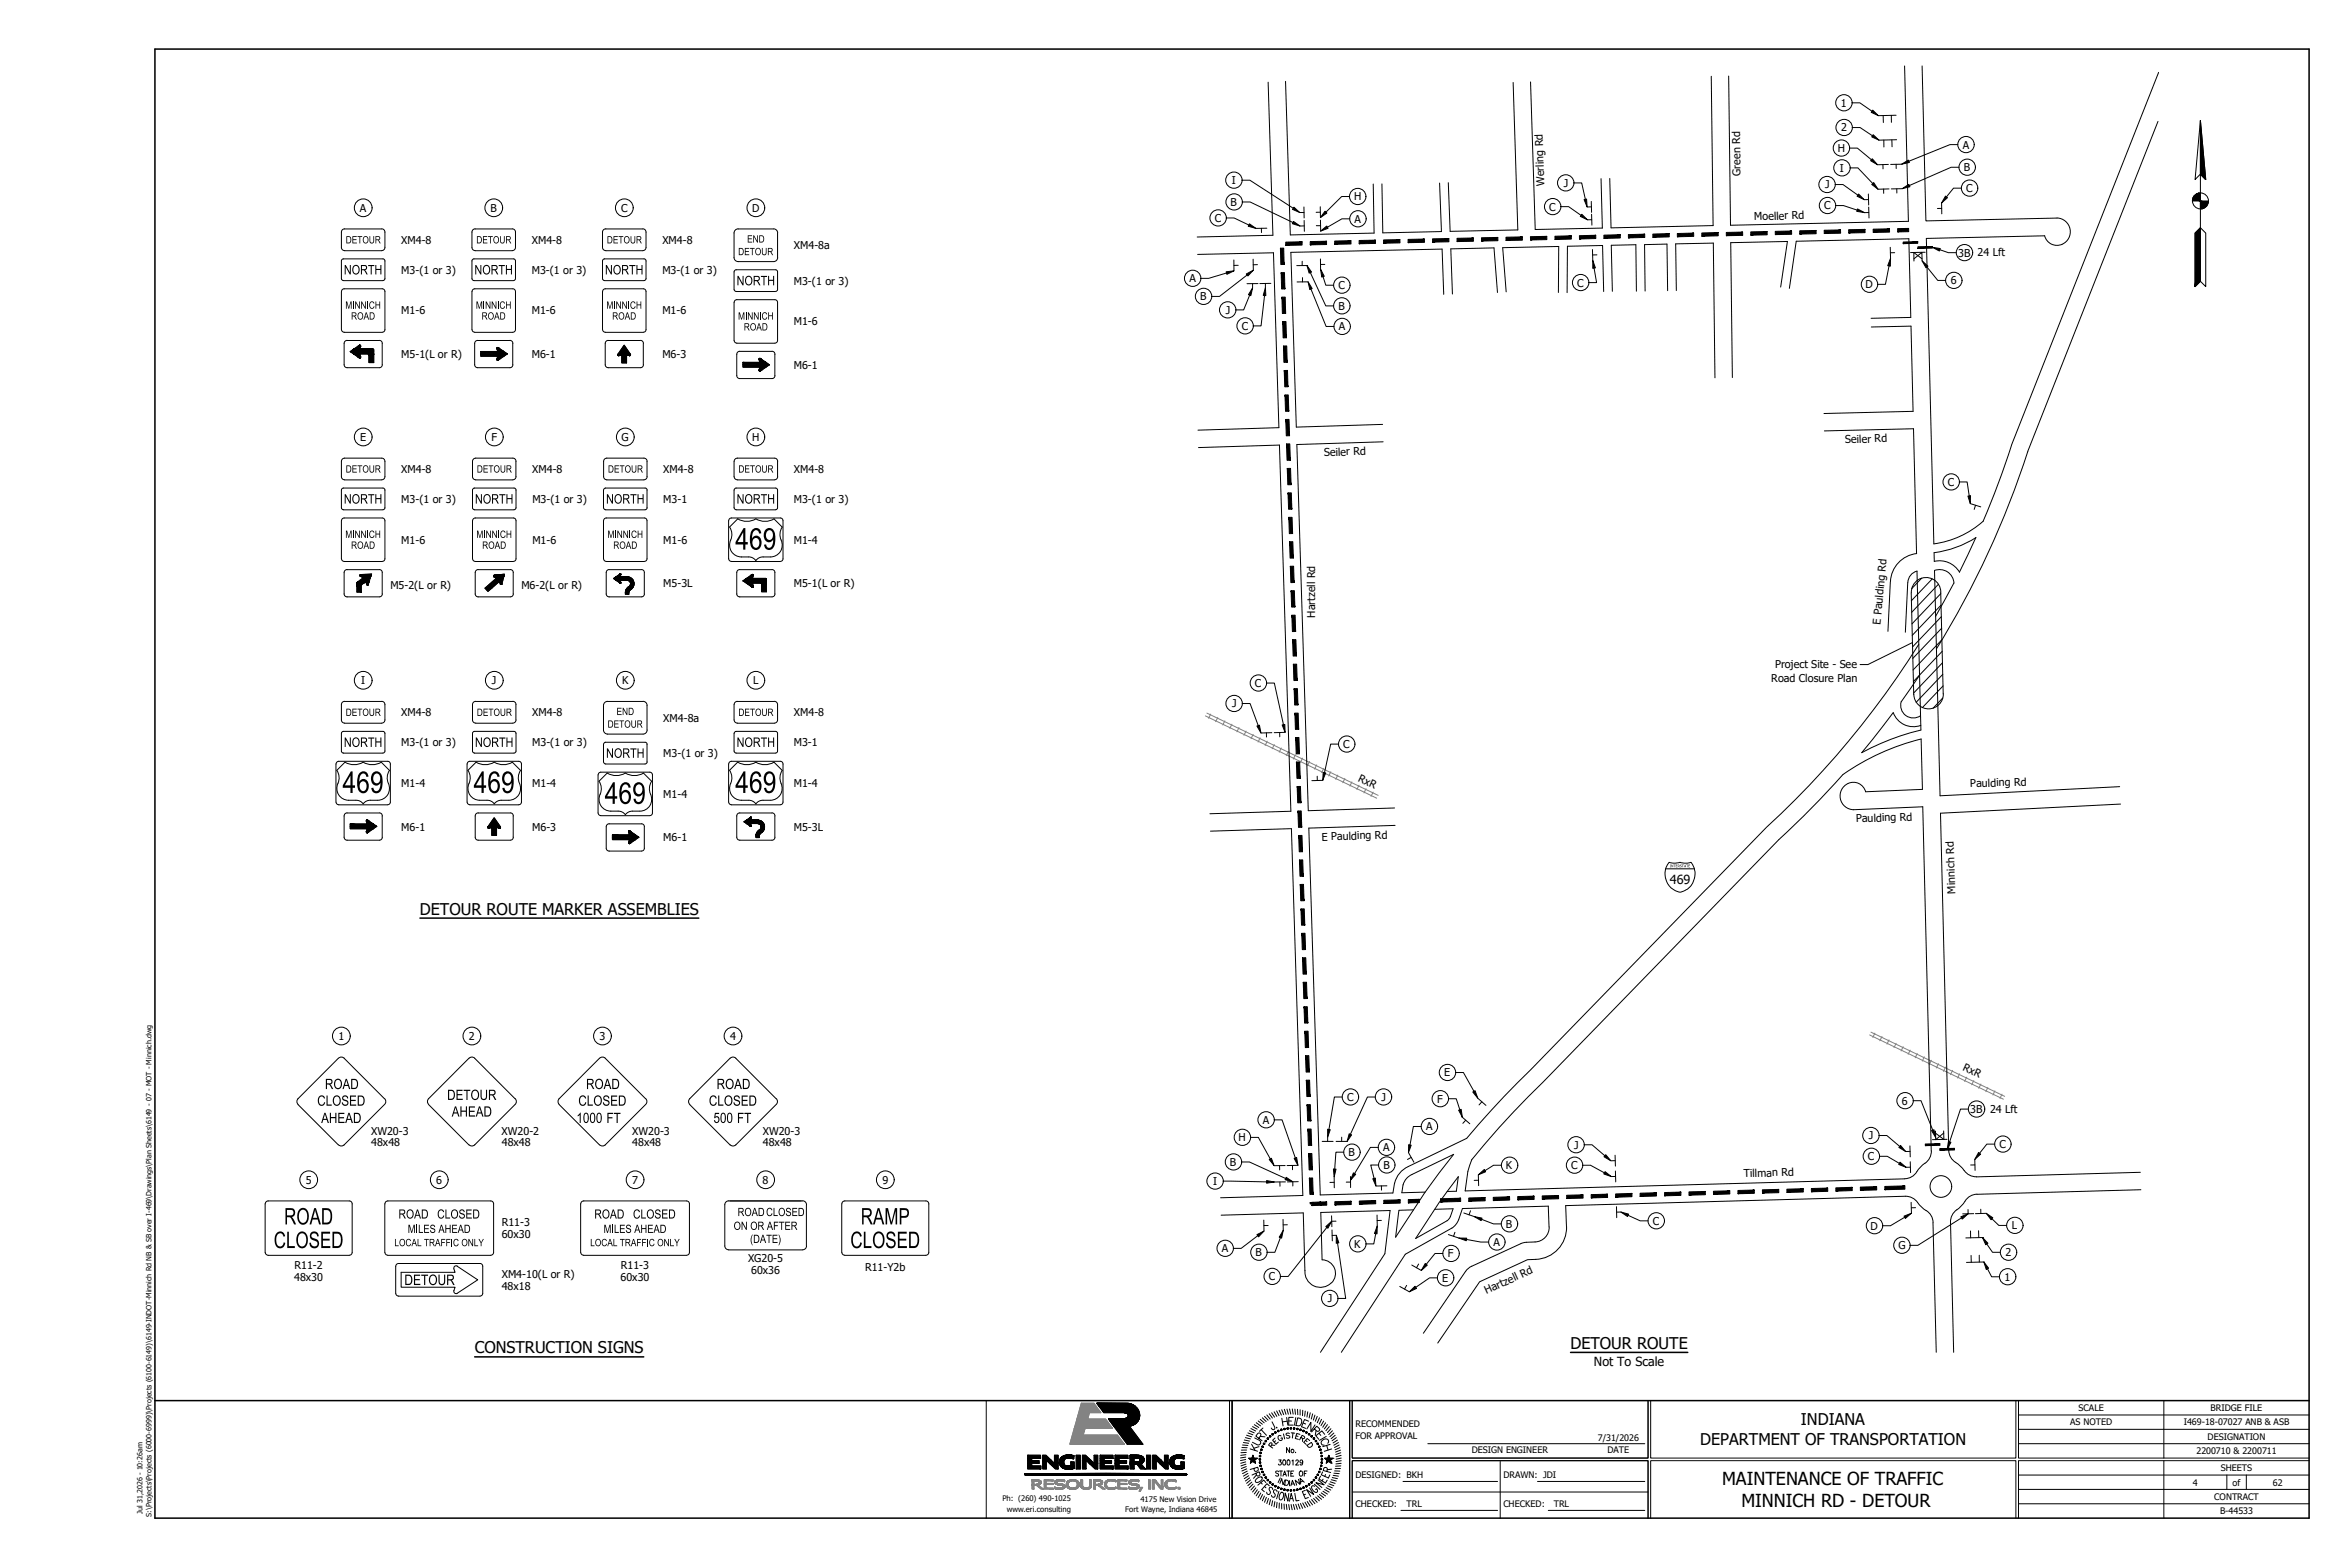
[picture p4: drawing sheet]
<svg xmlns="http://www.w3.org/2000/svg" width="914mm" height="610mm" viewBox="0 0 914 610" stroke-linecap="round" stroke-linejoin="round" font-family="sans-serif">
<defs><g id="words">
<g font-size="7">
<text x="670.1" y="577.6">MAINTENANCE OF TRAFFIC</text>
<text x="677.6" y="586.2">MINNICH RD - DETOUR</text>
</g>
<g font-size="6.3">
<text x="163.4" y="355.9">DETOUR ROUTE MARKER ASSEMBLIES</text>
<text x="184.7" y="526.5">CONSTRUCTION SIGNS</text>
<text x="611.1" y="524.8">DETOUR ROUTE</text>
<text x="700.7" y="554.4">INDIANA</text>
<text x="661.6" y="562.1">DEPARTMENT OF TRANSPORTATION</text>
</g>
<g font-size="4.9">
<text x="649.7" y="343.7">469</text>
<text x="620.2" y="531.6">Not To Scale</text>
</g>
<g font-size="4.2">
<text x="716.3" y="41.5">1</text>
<text x="716.4" y="51.1">2</text>
<text x="715.1" y="59.1">H</text>
<text x="763.7" y="57.8">A</text>
<text x="479.3" y="71.6">I</text>
<text x="677.3" y="68.4" transform="rotate(-91 677.3 68.4)">Green Rd</text>
<text x="715.9" y="66.8">I</text>
<text x="764.1" y="66.6">B</text>
<text x="526.9" y="78">H</text>
<text x="600.9" y="72.3" transform="rotate(-92 600.9 72.3)">Werling Rd</text>
<text x="608.5" y="72.7">J</text>
<text x="710.2" y="73.3">J</text>
<text x="765.1" y="74.7">C</text>
<text x="140" y="82.4">A</text>
<text x="190.8" y="82.4">B</text>
<text x="241.6" y="82.4">C</text>
<text x="292.7" y="82.4">D</text>
<text x="478.8" y="80.1">B</text>
<text x="602.8" y="81.9">C</text>
<text x="709.8" y="81.5">C</text>
<text x="472.7" y="86.3">C</text>
<text x="527.1" y="86.7">A</text>
<text x="682.6" y="85.8" transform="rotate(-2 682.6 85.8)">Moeller Rd</text>
<text x="156.1" y="94.8">XM4-8</text>
<text x="206.9" y="94.8">XM4-8</text>
<text x="257.7" y="94.8">XM4-8</text>
<text x="308.9" y="96.9">XM4-8a</text>
<text x="762" y="99.8">3B 24 Lft</text>
<text x="156.1" y="106.5">M3-(1 or 3)</text>
<text x="206.9" y="106.5">M3-(1 or 3)</text>
<text x="257.7" y="106.5">M3-(1 or 3)</text>
<text x="308.9" y="110.7">M3-(1 or 3)</text>
<text x="462.8" y="109.8">A</text>
<text x="520.8" y="112.5">C</text>
<text x="613.7" y="111.5">C</text>
<text x="725.9" y="112.1">D</text>
<text x="759.1" y="110.6">6</text>
<text x="466.9" y="116.8">B</text>
<text x="156.1" y="122.3">M1-6</text>
<text x="206.9" y="122.3">M1-6</text>
<text x="257.7" y="122.3">M1-6</text>
<text x="477" y="122.1">J</text>
<text x="520.8" y="120.5">B</text>
<text x="308.9" y="126.6">M1-6</text>
<text x="483.2" y="128.3">C</text>
<text x="521" y="128.5">A</text>
<text x="156.1" y="139.3">M5-1(L or R)</text>
<text x="206.9" y="139.3">M6-1</text>
<text x="257.7" y="139.3">M6-3</text>
<text x="308.9" y="143.5">M6-1</text>
<text x="140.1" y="171.5">E</text>
<text x="191.2" y="171.5">F</text>
<text x="241.9" y="171.5">G</text>
<text x="292.7" y="171.5">H</text>
<text x="718" y="172.5" transform="rotate(-2 718 172.5)">Seiler Rd</text>
<text x="515.2" y="177.4" transform="rotate(-2 515.2 177.4)">Seiler Rd</text>
<text x="156.1" y="184">XM4-8</text>
<text x="207.1" y="184">XM4-8</text>
<text x="258.1" y="184">XM4-8</text>
<text x="308.9" y="184">XM4-8</text>
<text x="757.9" y="189">C</text>
<text x="156.1" y="195.6">M3-(1 or 3)</text>
<text x="207.1" y="195.6">M3-(1 or 3)</text>
<text x="258.1" y="195.6">M3-1</text>
<text x="308.9" y="195.6">M3-(1 or 3)</text>
<text x="156.1" y="211.5">M1-6</text>
<text x="207.1" y="211.5">M1-6</text>
<text x="258.1" y="211.5">M1-6</text>
<text x="308.9" y="211.5">M1-4</text>
<text x="151.9" y="229.2">M5-2(L or R)</text>
<text x="202.9" y="229.2">M6-2(L or R)</text>
<text x="258.1" y="228.4">M5-3L</text>
<text x="308.9" y="228.4">M5-1(L or R)</text>
<text x="511.7" y="240.2" transform="rotate(-90 511.7 240.2)">Hartzell Rd</text>
<text x="731.7" y="243" transform="rotate(-85 731.7 243)">E Paulding Rd</text>
<text x="690.7" y="260.1">Project Site - See</text>
<text x="140.5" y="266.2">I</text>
<text x="191.4" y="266.2">J</text>
<text x="242.1" y="266.2">K</text>
<text x="293" y="266.2">L</text>
<text x="488.3" y="267.3">C</text>
<text x="689.2" y="265.3">Road Closure Plan</text>
<text x="479.4" y="275.2">J</text>
<text x="156.1" y="278.6">XM4-8</text>
<text x="207.1" y="278.6">XM4-8</text>
<text x="258.1" y="280.8">XM4-8a</text>
<text x="308.9" y="278.6">XM4-8</text>
<text x="156.1" y="290.3">M3-(1 or 3)</text>
<text x="207.1" y="290.3">M3-(1 or 3)</text>
<text x="308.9" y="290.3">M3-1</text>
<text x="522.7" y="291">C</text>
<text x="258.1" y="294.5">M3-(1 or 3)</text>
<text x="528.2" y="303.9" transform="rotate(25 528.2 303.9)">RxR</text>
<text x="156.1" y="306.2">M1-4</text>
<text x="207.1" y="306.2">M1-4</text>
<text x="258.1" y="310.4">M1-4</text>
<text x="308.9" y="306.2">M1-4</text>
<text x="766.7" y="306.3" transform="rotate(-2 766.7 306.3)">Paulding Rd</text>
<text x="156.1" y="323.1">M6-1</text>
<text x="207.1" y="323.1">M6-3</text>
<text x="308.9" y="323.1">M5-3L</text>
<text x="722.2" y="319.9" transform="rotate(-2 722.2 319.9)">Paulding Rd</text>
<text x="258.1" y="327.3">M6-1</text>
<text x="514.3" y="327" transform="rotate(-2 514.3 327)">E Paulding Rd</text>
<text x="760.9" y="347.6" transform="rotate(-92 760.9 347.6)">Minnich Rd</text>
<text x="131.7" y="404.6">1</text>
<text x="182.5" y="404.6">2</text>
<text x="233.3" y="404.6">3</text>
<text x="284.1" y="404.6">4</text>
<text x="561.9" y="418.8">E</text>
<text x="763.5" y="416.2" transform="rotate(25 763.5 416.2)">RxR</text>
<text x="524.1" y="428.3">C</text>
<text x="537.6" y="428.3">J</text>
<text x="559.2" y="429">F</text>
<text x="740.1" y="429.7">6</text>
<text x="491.4" y="437.2">A</text>
<text x="766.6" y="433">3B 24 Lft</text>
<text x="144.4" y="441.5">XW20-3</text>
<text x="195.2" y="441.5">XW20-2</text>
<text x="246" y="441.5">XW20-3</text>
<text x="296.8" y="441.5">XW20-3</text>
<text x="482" y="444">H</text>
<text x="554.9" y="439.8">A</text>
<text x="727.2" y="443.3">J</text>
<text x="144.4" y="445.9">48x48</text>
<text x="195.2" y="445.9">48x48</text>
<text x="246" y="445.9">48x48</text>
<text x="296.8" y="445.9">48x48</text>
<text x="524.7" y="449.8">B</text>
<text x="538.2" y="447.9">A</text>
<text x="612.5" y="446.9">J</text>
<text x="778" y="446.6">C</text>
<text x="478.6" y="453.6">B</text>
<text x="538.3" y="454.7">B</text>
<text x="586" y="454.8">K</text>
<text x="611.3" y="454.8">C</text>
<text x="726.8" y="451.4">C</text>
<text x="119" y="460.5">5</text>
<text x="169.8" y="460.5">6</text>
<text x="246" y="460.5">7</text>
<text x="296.8" y="460.5">8</text>
<text x="343.3" y="460.5">9</text>
<text x="472" y="461">I</text>
<text x="678.5" y="458" transform="rotate(-2 678.5 458)">Tillman Rd</text>
<text x="195.2" y="477">R11-3</text>
<text x="586" y="477.7">B</text>
<text x="643.2" y="476.5">C</text>
<text x="727.9" y="478.4">D</text>
<text x="782.8" y="478.2">L</text>
<text x="195.2" y="481.6">60x30</text>
<text x="526.9" y="485.4">K</text>
<text x="581.2" y="484.7">A</text>
<text x="738.7" y="486">G</text>
<text x="291.1" y="490.9">XG20-5</text>
<text x="475.5" y="487.2">A</text>
<text x="488.5" y="488.7">B</text>
<text x="563.4" y="489.2">F</text>
<text x="780.4" y="488.7">2</text>
<text x="114.6" y="493.6">R11-2</text>
<text x="195.2" y="497.1">XM4-10(L or R)</text>
<text x="241.6" y="493.5">R11-3</text>
<text x="292.3" y="495.5">60x36</text>
<text x="336.6" y="494.6">R11-Y2b</text>
<text x="114.5" y="498.3">48x30</text>
<text x="195.2" y="501.7">48x18</text>
<text x="241.5" y="498.3">60x30</text>
<text x="493.7" y="498.1">C</text>
<text x="561.2" y="498.6">E</text>
<text x="578.4" y="503.5" transform="rotate(-25 578.4 503.5)">Hartzell Rd</text>
<text x="780" y="498.2">1</text>
<text x="516.7" y="506.6">J</text>
</g>
<g font-size="3.5">
<text x="808.8" y="549">SCALE</text>
<text x="860.2" y="548.9">BRIDGE FILE</text>
<text x="527.4" y="555">RECOMMENDED</text>
<text x="805.6" y="554.5">AS NOTED</text>
<text x="849.7" y="554.5">I469-18-07027 ANB &amp; ASB</text>
<text x="527.4" y="560">FOR APPROVAL</text>
<text x="621.7" y="560.5">7/31/2026</text>
<text x="859" y="560.1">DESIGNATION</text>
<text x="572.7" y="565.4">DESIGN ENGINEER</text>
<text x="625.5" y="565.4">DATE</text>
<text x="854.6" y="565.7">2200710 &amp; 2200711</text>
<text x="527.4" y="575.1">DESIGNED: BKH</text>
<text x="585" y="575.1">DRAWN: JDI</text>
<text x="864.1" y="572.3">SHEETS</text>
<text x="853.3" y="577.9">4</text>
<text x="868.7" y="577.9">of</text>
<text x="884.4" y="577.9">62</text>
<text x="527.4" y="586.3">CHECKED:</text>
<text x="547.3" y="586.3">TRL</text>
<text x="585" y="586.3">CHECKED:</text>
<text x="604.6" y="586.3">TRL</text>
<text x="861.6" y="583.5">CONTRACT</text>
<text x="863.8" y="589.1">B-44533</text>
</g>
<g font-size="3">
<text x="390" y="584.1">Ph: (260) 490-1025</text>
<text x="443.8" y="584.1">4175 New Vision Drive</text>
<text x="391.7" y="588.1">www.eri.consulting</text>
<text x="437.9" y="588.1">Fort Wayne, Indiana 46845</text>
</g>
<g font-size="2.8">
<text x="55.5" y="589" transform="rotate(-90 55.5 589)">Jul 31,2026 - 10:26am</text>
<text x="59" y="590" transform="rotate(-90 59 590)">S:\Projects\Projects (6000-6999)\Projects (6100-6149)\6149-INDOT-Minnich Rd NB &amp; SB over I-469\Drawings\Plan Sheets\6149 - 07 - MOT - Minnich.dwg</text>
</g>
</g></defs>
<g fill="none" stroke="#808080" stroke-width=".39">
<path d="M469.1 278.5l66.6 32M469.6 277.4l66.6 32M471.1 277.8l-.8 1.6M473.8 279.1l-.8 1.7M476.6 280.4l-.8 1.7M479.3 281.7l-.8 1.7M482.1 283l-.8 1.7M484.8 284.4l-.8 1.6M487.6 285.7l-.8 1.7M490.3 287l-.8 1.7M493.1 288.3l-.8 1.7M495.8 289.6l-.8 1.7"/>
<path d="M498.6 291l-.8 1.6M501.3 292.3l-.8 1.7M504.1 293.6l-.8 1.7M506.8 294.9l-.8 1.7M509.6 296.2l-.8 1.7M512.3 297.6l-.8 1.6M515.1 298.9l-.8 1.7M517.8 300.2l-.8 1.7M520.5 301.5l-.7 1.7M523.3 302.9l-.8 1.6M526 304.2l-.7 1.6M528.8 305.5l-.8 1.6"/>
<path d="M531.5 306.8l-.8 1.7M534.3 308.1l-.8 1.7M727.5 402.6l52 25M728 401.5l52 25M729.5 401.9l-.8 1.7M732.3 403.2l-.8 1.7M735 404.5l-.8 1.7M737.8 405.9l-.8 1.6M740.5 407.2l-.8 1.7M743.2 408.5l-.7 1.7M746 409.8l-.8 1.7M748.7 411.1l-.7 1.7"/>
<path d="M751.5 412.5l-.8 1.6M754.3 413.8l-.9 1.7M757 415.1l-.8 1.7M759.8 416.4l-.8 1.7M762.5 417.7l-.8 1.7M765.3 419.1l-.8 1.6M768 420.4l-.8 1.6M770.8 421.7l-.8 1.7M773.5 423l-.8 1.7M776.2 424.3l-.7 1.7M779 425.7l-.8 1.6"/>
</g>
<g fill="none" stroke="#000" stroke-width=".39">
<path d="M493.4 32l1.9 59.5-29.5 .7M500.2 31.7l1.9 59.7 32.6-.7-.4-19.1M588.8 32.1l1.8 57.4-26.3 .5-.8-18.9M595.5 31.9l1.9 57.4 26.1-.6-.5-19.2M665.9 29.7l.7 58.1-39.7 .8-.5-19.2M741.1 25.7l1.5 60.4-69.2 1.5-.8-58M747.9 25.7l1.5 60.2 51-1.1a5.2 5.2 0 0 1 4.5 8 5.2 5.2 0 0 1-9.1-.5l-.2-.6-46 1.1 2.9 118.8a36.1 36.1 0 0 0 19.2-8.8 340 340 0 0 0 11-29.6l57.2-145M719.7 57.6h3l5.5 4.5M720.6 40h3.1l4.7 3.3M720.7 49.6h3.1l4.8 3.2M728.7 42.8l2.2 2.2-2.8-1.3zM728.9 52.4l2.2 2.1-2.8-1.2z"/>
<path d="M732.7 45l.1 2.7M733 54.5v2.7M735.9 44.9l.1 2.7M736.1 54.4l.1 2.7M737.8 44.8l-6.9 .2M738 54.4l-6.9 .1M761.8 56.3h-3.1l-16 6.4M839.7 47.2l-50.6 128.3M483.3 70.1h3l16.9 10.9M483.4 78.6h3l16.7 8M525.1 76.5h-3l-6.2 6M560.2 71.2l.7 18.9-22.8 .5-.4-19.1"/>
<path d="M612.4 71.2h3l1.5 6.4M616.4 77.6l.9-.2 .3 3.1zM619.2 78.4l.1 4.2M714.1 71.8h3l5.8 4.1M714.2 80h3.1l5.3 1.7M719.9 65.3h3l5.8 6.1M723.2 75.5l2.2 2.2-2.8-1.4zM727 75.5l.1 4.3M727 77.6l-1.6 .1M728.3 71.8l.8-.8 1.7 2.6zM728.5 61.8l2 2.3-2.6-1.6zM732.7 64v1.7"/>
<path d="M732.9 73.5l.1 1.7M734.8 64l-4.3 .1M735 73.5l-4.2 .1M737.8 63.9v1.7M738 73.4l.1 1.7M739.9 63.9l2.7-1.6 .3 .9zM739.9 63.9l-4.2 .1M740.2 73.4l2.5-1.7 .5 .9zM740.2 73.4l-4.3 .1M755.5 79l.1 4.2M757 76.3l.8 .6-2.3 2.1zM762.3 65.1h-3.1l-16.3 7.1"/>
<path d="M763.2 73.2h-3.1l-2.7 3.4M466 99l29.5-.7 2.1 68.1-31.5 .9M477.1 84.8h3.1l5.7 2.7M486.2 87.1l2.5 1.8-3-.9zM490.8 88.8l.1 1.7M492.9 88.8l-4.2 .1M498.2 96.6l1.5 6.3h-1.3zM498.2 96.6l1.3-.1 .2 6.4zM500.3 94.2l6.3-.1-6.3 1.4zM500.3 95.5l6.3-1.4v1.2zM503.3 86.1l2.5 1.8-2.9-.9zM503.5 80.6l2.3 2.1-2.9-1.3z"/>
<path d="M505.8 82.7h1.6M507.4 80.5v4.3M507.4 85.8l.1 4.2M507.5 87.9h-1.7M509.8 94l6.4-.1-6.4 1.4zM509.8 95.3l6.4-1.4v1.2zM512.2 87.8h1.6M513.7 80.4l.1 4.3M513.8 82.5l-1.7 .1M513.8 85.6l.1 4.3M513.8 89.9l2.5-2 .5 .9zM515.6 82.2l.7 .7-2.5 1.8z"/>
<path d="M519.3 93.8l6.4-.2-6.4 1.4zM519.3 95l6.4-1.4v1.3zM525.2 85.1h-3.1l-5.6 3.3M528.8 93.6l6.4-.2-6.3 1.4zM528.9 94.8l6.3-1.4v1.3zM538.4 93.3l6.3-.1-6.3 1.4zM538.4 94.6l6.3-1.4v1.3zM547.9 93.1l6.3-.1-6.3 1.4zM547.9 94.4l6.3-1.4 .1 1.3zM557.4 92.9l6.4-.1-6.4 1.4zM557.4 94.2l6.4-1.4v1.3zM566.9 92.7l6.4-.1-6.3 1.4z"/>
<path d="M567 94l6.3-1.4v1.3zM576.5 92.5l6.3-.1-6.3 1.4zM576.5 93.8l6.3-1.4v1.2zM586 92.3l6.3-.1-6.3 1.4zM586 93.6l6.3-1.4 .1 1.2zM595.5 92.1l6.4-.2-6.4 1.4zM595.5 93.3l6.4-1.4v1.3zM605 91.9l6.4-.2-6.3 1.5zM605.1 93.2l6.3-1.5v1.3zM607.3 80.4h3.1l4.8 3.4M614.6 91.7l6.3-.2-6.3 1.5zM614.6 93l6.3-1.5v1.3z"/>
<path d="M615.5 83.4l2.2 2.1-2.8-1.3zM619.2 80.5h-1.6M619.3 83.4l.1 4.2M619.3 85.5h-1.6M619.6 97.1l.2 4.2M621.4 99.1l-1.7 .1M624.1 91.5l6.3-.2-6.3 1.5zM624.1 92.8l6.3-1.5 .1 1.3zM633.6 91.3l6.4-.2-6.4 1.4zM633.6 92.5l6.4-1.4v1.3zM643.1 91.1l6.4-.2-6.3 1.4zM643.2 92.3l6.3-1.4v1.3z"/>
<path d="M652.7 90.8l6.3-.1-6.3 1.4zM652.7 92.1l6.3-1.4v1.2zM662.2 90.6l6.3-.1-6.3 1.4zM662.2 91.9l6.3-1.4 .1 1.2zM671.7 90.4l6.4-.1-6.4 1.4zM671.7 91.7l6.4-1.4v1.3zM681.2 90.2l6.4-.1-6.3 1.4zM681.3 91.5l6.3-1.4v1.3zM690.8 90l6.3-.1-6.3 1.4zM690.8 91.3l6.3-1.4v1.2zM700.3 89.8l6.3-.1-6.3 1.4zM700.3 91.1l6.3-1.4 .1 1.2z"/>
<path d="M709.8 89.6l6.4-.1-6.4 1.3zM709.8 90.8l6.4-1.3v1.2zM719.3 89.4l6.4-.2-6.3 1.4zM719.4 90.6l6.3-1.4v1.3zM722.8 81.3l2.7 1.4-3-.5zM727.1 80.6l.1 4.2M727.2 82.7h-1.7M728.9 89.2l6.3-.2-6.3 1.4zM728.9 90.4l6.3-1.4v1.3zM735.5 96.2l.1 4.3M737.2 98.3h-1.6M738.4 88.9h4.3l-4.3 1.3z"/>
<path d="M738.4 90.2l4.3-1.3v1.2zM740.5 94.1l5.7-.1-5.7 .8zM740.5 94.8l5.7-.8v.7zM746.3 96l5.6-.1-5.6 .7zM746.3 96.6l5.6-.7v.6zM749.1 98.1l-5.7 .2M751.9 96.2l3.1 .5-.4 1zM754.8 97.2l3.3 1.1h3.1M755.5 81.1h-1.6M477.1 105.7l3-.3-2.7 1.3zM477.2 106.2l-6.9 2.1h-3.1M480.1 101.1v4.3"/>
<path d="M481.8 103.2l-1.7 .1M484.9 106.6l2.8-1.5-2.1 2.3zM485.3 107l-10.8 8.3h-3M486.2 114.9l-2.3 5.7h-3M487.4 112l-.7 3-.9-.4zM487.4 110.4v1.6M487.6 100.8l.1 4.3M489.3 103h-1.7M489.5 110.3l-4.3 .1M492 115l-1.3 11.8h-3.1M492.4 111.9l.1 3.1-1-.1zM492.4 110.3v1.6"/>
<path d="M494.5 110.2l-4.3 .1M498.5 106.1l1.5 6.3h-1.3zM498.5 106.1l1.3-.1 .2 6.4zM498.8 115.6l1.5 6.3-1.3 .1zM498.8 115.6h1.3l.2 6.3zM506.7 101.6v1.7M506.8 108v1.7M508.6 103.3l1.7 2.5-.9 .5zM508.8 103.3h-4.2M509 109.6l1.6 2.7-.9 .3zM509 109.6l-4.3 .1M509.9 106l6 13h3"/>
<path d="M510.1 112.5l5.9 14.5h3M513.8 100.8v4.2M513.8 104.7l1.5 2.8-1 .3zM513.8 102.9h1.7M514.8 107.7l1.1 3.3h3M561.8 114.5l-.7-17.6-58.8 1.3 2.1 68 33.6-1.1M582.7 113.8l-1.4-17.4-16.8 .4 .6 17.6M586.1 113.5l-1.4-17.1 21.8-.5-.1 17.9M619.8 101.3l1 2.9-1 .2zM620.3 104.3l.9 5.6h-3M624 113.4l-.4-17.9-13.7 .3-.1 18M636.7 113.3l-.2-18.1-9.5 .2 .4 17.9"/>
<path d="M648.9 113.1l-.3-18.1-8.7 .2 .2 18M652.3 113l-.3-18.1 14.7-.3 .6 52.4M692.9 111.7l2.6-17.8-22.1 .5 .7 52.5M696.3 112.2l2.6-18.3 43.8-1 .8 30.6-15.5 .3M735 103.5l-1.4 7.1h-3M735.6 100.5l-.1 3-1-.1zM744.7 100.7l3.1-2.5 .1 3.3M747.9 100.7l-3.2-2.4v3.3M747.9 101.5l2.3 2-.8 .7zM749.8 103.9l4.2 5.2h3M499.1 125.1l1.4 6.3h-1.2zM499.1 125.1h1.3l.1 6.3z"/>
<path d="M499.4 134.6l1.4 6.3-1.2 .1zM499.4 134.6h1.3l.1 6.3zM728.1 127.2l15.5-.3 .8 33.1-34.7 .9M499.7 144.1l1.4 6.4h-1.2zM499.7 144.1h1.3l.1 6.4zM500 153.7l1.5 6.3h-1.3zM500 153.7l1.3-.1 .2 6.4zM466.3 174.1l31.5-1 4.5 142.5-31.5 1M500.3 163.2l1.5 6.3h-1.3zM500.3 163.2h1.3l.2 6.3zM500.6 172.7l1.5 6.3-1.3 .1zM500.6 172.7h1.3l.2 6.3z"/>
<path d="M538.2 171.9l-33.6 1 4.5 142.5 33.5-1.1M709.9 167.6l34.7-.8 1.1 48.5M789.1 175.6a350.5 350.5 0 0 1-35.7 76.9M500.9 182.2l1.5 6.4h-1.3zM500.9 182.2h1.3l.2 6.4zM501.2 191.8l1.5 6.3h-1.3zM501.2 191.8l1.3-.1 .2 6.4zM762.4 187.5h3l.8 5.4M765.7 193l1-.2v3.1zM766.7 195.9l4 1.3M768.7 196.6l-.5 1.6M501.5 201.3l1.5 6.3h-1.3z"/>
<path d="M501.5 201.3h1.3l.2 6.3zM501.8 210.8l1.5 6.3h-1.3zM501.8 210.8l1.2-.1 .3 6.4zM745.8 215.3a11.5 11.5 0 0 0-10.2 11M768.8 209.1l-6.4 13.5a8.9 8.9 0 0 0-9.8-4.2v-3.4a40 40 0 0 0 16.3-5.9M502.1 220.3l1.5 6.3-1.3 .1zM502.1 220.3h1.2l.3 6.3zM502.4 229.8l1.5 6.3-1.3 .1zM502.4 229.8h1.2l.3 6.3zM502.7 239.4l1.4 6.3h-1.2zM502.7 239.4l1.2-.1 .2 6.4zM735.5 226.4l-.9 19.2"/>
<path d="M747.7 224.9l-3.9 4.1M751.8 225.2l-8.1 8.5M754.3 227.3l-10.5 10.9M755.2 230.9l-11.2 11.8M755.3 235.4l-11.2 11.8M755.4 239.9l-11.2 11.8M760.3 226.8l-7.1 13M760.3 226.8a5.6 5.6 0 0 0-7.6-4.9l2.2 87.7 69.9-3.6M503 248.9l1.4 6.3h-1.2zM503 248.9l1.2-.1 .2 6.4zM503.3 258.4l1.4 6.3-1.2 .1zM503.3 258.4h1.2l.2 6.3z"/>
<path d="M741.4 246l1-19.4a4.7 4.7 0 0 1 3.5-4.4l1.5 61.8a93.3 93.3 0 0 0-23 8.8l12.2-15.6a8.4 8.4 0 0 0 10.8 5M744.1 250l-17.3 8.5h-3M746.6 250.6a347.4 347.4 0 0 1-59.2 71.2l-91.8 94.3a338.6 338.6 0 0 0-24.9 26.7l-22.7 11a9.5 9.5 0 0 0-5.3 6.4M755.5 244.4l-11.2 11.8M755.6 248.9l-11.2 11.7M755.7 253.4l-11.2 11.7M755.8 257.9l-11.2 11.7M483.4 273.7h3l3.2 8.6M492.8 265.7h3.1l3.5 16.2M503.6 267.9l1.4 6.3-1.2 .1zM503.6 267.9h1.2l.2 6.3zM503.9 277.5l1.4 6.2-1.2 .1z"/>
<path d="M503.9 277.5l1.2-.1 .2 6.3zM739.8 273a4.9 4.9 0 0 0 1.8 5.4 4.9 4.9 0 0 0 5.7 0M746.9 262.7l-7.1 10.3M755.9 262.3l-10.3 10.9M755.9 271.5l-3.8 4M756.1 266.8l-8.1 8.5M756.1 269.9l-.9-39.6a5.7 5.7 0 0 0-5.9-5.6 5.7 5.7 0 0 0-5.6 5.9l.9 39.6M756.2 269.9a5.7 5.7 0 0 1-5.6 5.9 5.7 5.7 0 0 1-5.9-5.6M489.1 282.4l1-.3 .5 3.1zM492.8 285.1v1.6M494.9 285l-4.3 .2M497.9 284.9l.1 1.7"/>
<path d="M498.9 282l1-.2 .1 3.1zM500 284.9l-4.2 .1M504.1 286.9l1.5 6.3-1.2 .1zM504.1 286.9h1.3l.2 6.3zM504.4 296.5l1.5 6.3h-1.2zM504.4 296.5l1.3-.1 .2 6.4zM520.8 289.5h-3l-2.4 11.1M504.7 306l1.5 6.3h-1.2zM504.7 306l1.3-.1 .2 6.4zM505 315.5l1.5 6.3-1.3 .1zM505 315.5h1.3l.2 6.3zM512.5 302l.1 1.6"/>
<path d="M514.7 303.6l-4.2 .1M514.9 300.5l.9 .2-1.1 2.9zM717 301.4a350.6 350.6 0 0 1-24.9 25.2l-91.7 94.4a335.7 335.7 0 0 0-27.8 30.2M717.1 301.3a91.5 91.5 0 0 1 30.4-13.8l.5 19.6-22.1 .9a5.2 5.2 0 0 0-8.1-2.5 5.2 5.2 0 0 0 .5 8.5l1.4 .7 1.6 .3M721.2 315l27-1.1 3.3 133.8a6.3 6.3 0 0 1-3.5 5.6l-1 1a8.8 8.8 0 0 1-4.4 4l-1.4 .3-171.1 4.7 1.1-7.6 1.4-4.5M825.1 312.8l-70 3.6 3.2 131.1a5.6 5.6 0 0 0 2.7 4.7M471 323.3l31.5-.9 4.4 142.7-32 .9M505.3 325l1.5 6.3-1.3 .1zM505.3 325h1.3l.2 6.3zM505.6 334.6l1.5 6.3h-1.3zM505.6 334.6l1.3-.1 .2 6.4zM542.8 321.1l-33.5 1.1 4.4 142.7 28.3-.8 .6-3.9"/>
<path d="M648.1 338h11.2M649.5 335.4l1.6 .4 1.4-.1a3.5 3.5 0 0 1 2.8 .1l2.6-.4 .4 .6a6.7 6.7 0 0 1 1.1 5.2l-.8 2.4a6.5 6.5 0 0 1-5.5 3.4l-2.5-1.3a7.3 7.3 0 0 1-1.1-10.3zM505.9 344.1l1.5 6.3h-1.3zM505.9 344.1l1.3-.1 .2 6.4zM506.2 353.6l1.5 6.3h-1.3zM506.2 353.6h1.3l.2 6.3zM506.5 363.1l1.5 6.3h-1.3zM506.5 363.1h1.3l.2 6.3zM506.8 372.6l1.5 6.3-1.3 .1zM506.8 372.6h1.3l.2 6.3zM507.1 382.1l1.5 6.4h-1.3zM507.1 382.1h1.3l.2 6.4z"/>
<path d="M507.4 391.7l1.5 6.3h-1.3zM507.4 391.7l1.3-.1 .2 6.4zM507.7 401.2l1.5 6.3h-1.3zM507.7 401.2h1.3l.2 6.3zM508 410.7l1.5 6.3-1.3 .1zM508 410.7h1.3l.2 6.3zM566.4 417.2h3l4.1 7.4M495.8 435.7h3.1l5.1 14.8M508.3 420.2l1.5 6.4h-1.3zM508.3 420.2h1.3l.2 6.4zM508.6 429.8l1.5 6.3h-1.3zM508.6 429.8l1.3-.1 .2 6.4z"/>
<path d="M508.9 439.3l1.5 6.3h-1.3zM508.9 439.3l1.3-.1 .2 6.4zM516.6 439.3l1 .2-1 2.9zM522.3 426.8h-3.1l-2.1 12.6M535.1 426.8h-3l-6.7 14.5M553 438.2h-3l-1.4 7.2M563.6 427.4h3l1.4 4.3M567.6 431.9l.9-.4 .5 3.1zM568.7 434.4l3.2 2.8M570.3 435.8l-1.1 1.2M573.1 424.8l.9-.5 1 2.9zM575 427.2l3.2 2.8"/>
<path d="M576.6 428.6l-1.1 1.3M744.4 428.2h3.1l4.6 11.5M751.6 439.8l.9-.3 .7 3zM756.3 440l.1 3.3-3.2-2.4M765.9 431.5h-3.1l-4.2 12.7M476 459.5l16.8 .3M483.1 452h3.1l14.1 6.5M486.6 442.5h3l4.7 8.3M492.8 459.3l3.1 .5-3.1 .5zM493.9 451.1l.8-.5 1.1 2.9zM497.9 453.5v1.6M498 459.8l.1 1.7"/>
<path d="M500 453.4l-4.2 .1M500.2 459.8h-4.3M500.5 458l2.5 1.7-3-.8zM502.9 453.4v1.6M503 459.7v1.7M503.6 450.6l.9-.3 .5 3zM505 453.3l-4.2 .1M505.2 459.7l-4.3 .1M509.2 448.8l1.5 6.3h-1.3zM509.2 448.8l1.3-.1 .2 6.4zM509.5 458.3l1.5 6.3-1.3 .1zM509.5 458.3h1.3l.2 6.3z"/>
<path d="M514.5 444h4.2M516.6 442.4v1.6M518.8 454.7l1.1 .1-.8 3zM519.1 457.8l.1 4.3M519.1 460h-1.6M519.9 444h4.3M522.1 442.4v1.6M522.9 448.2h-3.1l-.5 6.6M523.8 459.9h1.7M525 441.1l.9 .4-1.7 2.5zM525.5 457.7v4.3M526.6 456.3l.9 .5-2 2.3z"/>
<path d="M534.2 458.6l.9-.3 .3 3.1zM536.3 446.4h-3.1l-6.1 10.1M536.4 453.2h-3l1.3 5.2M548 448.4l2.2 3.7M548.1 445.3l1 .2-1.1 2.9zM549.1 450.3l-1.4 .8M575.2 457l2.4-2 .5 .8zM575.2 457l.2 4.3M575.3 459.1l-1.7 .1M584.2 453.3h-3l-3.4 2.1M615.8 453.3h3.1l5.4 3M616.4 445.3h3.1l5 4.3"/>
<path d="M624.5 455.8l2.5 1.9-3-1zM624.8 449.2l2 2.4-2.7-1.6zM628.4 449.4l.2 4.2M628.5 451.5l-1.7 .1M628.6 455.5l.1 4.3M628.6 457.7h-1.6M731.1 441.7h3.1l5 4.3M731.3 449.8h3.1l4.7 2.8M739.3 452.1l2.4 2-2.9-1.1zM739.5 445.6l2 2.4-2.7-1.6zM743.2 445.8l.1 4.2M743.2 447.9l-1.6 .1"/>
<path d="M743.3 452l.1 4.2M743.3 454.1h-1.6M749.1 445.1l5.7-.2-5.6 .8zM749.2 445.7l5.6-.8v.7zM753.1 440l.1 3.4 3.1-2.6M754.8 446.8l5.7-.1-5.7 .8zM754.8 447.5l5.7-.8v.7zM757.6 443.2l-5.7 .2M758.1 444l1 .4-1.4 2.7zM760.9 452.2l1.6 1.2 1.7 1.9M764.3 455.3a5.6 5.6 0 0 0 4.8 2.5M768.4 451.1l.1 4.2"/>
<path d="M768.4 453.2h-1.6M769.9 448.4l.8 .6-2.3 2.1zM776.1 445.1h-3l-2.8 3.5M832.8 456.1l-63.8 1.7M475.1 472.7l32-.9 .7 22.4a6 6 0 0 0 3.4 6.1 6 6 0 0 0 6.8-1.3M491.7 474.6l.1 4.3M491.8 476.8h1.6M499.2 474.4l.1 4.2M499.3 478.6l-.6 3.1-.9-.4zM500.9 476.5h-1.6M509.8 467.8l1.3 .5-1.3 .1zM509.8 467.8h1.2l.1 .5z"/>
<path d="M510.4 467.7l3.4-.1-3.3 1.4zM510.5 469l3.3-1.4v1.3zM513.8 467.6h2.4l-2.4 1.3zM513.8 468.9l2.4-1.3 .1 1.2zM515.9 477.2l2.3-2.1-1.5 2.7zM516.3 477.5l-15.1 19.1h-3M518.1 473l.1 4.2M518.3 478.5l.1 4.2M519.4 467.5l6.3-.2-6.3 1.5zM519.4 468.8l6.3-1.5 .1 1.3zM519.9 475.1h-1.7M528.9 467.2l6.4-.2-6.3 1.5z"/>
<path d="M529 468.5l6.3-1.5v1.3zM535.3 479.9l-.8 4h-3M535.8 472.7l.1 4.2M535.9 476.9l-.1 3.1-1-.2zM537.5 461.3v1.7M537.5 474.8h-1.6M538.4 466.9l6.4-.1-6.3 1.4zM538.5 468.2l6.3-1.4v1.2zM539.7 461.3l-4.3 .1M545.9 460.9l-.4 3.1 9-.2M546 460.9a6 6 0 0 1 3.4-4l16.2-7.8-11.2 14.8-11.3 17.4 1.3-10.5 5.6-.1M548 466.7l4.2-.1-4.2 1.4z"/>
<path d="M548 468l4.2-1.4 .1 1.2zM558.2 470.5l7.2-.3-1.1 3.1M560.5 466.3l7.8-.2-7.7 1.5zM560.5 466.3l.1 1.3M560.6 467.6l7.7-1.5 .1 1.3zM563.1 463.5l3.6-.1 .7-5.6-7.4 9.9-9.2 14.1 12.3-6.9 1.2-1.6M566.1 479.4l-.5 1.5M569.6 471.9l4.1 1.4M571.5 466l6.3-.1-6.3 1.4zM571.5 467.3l6.3-1.4 .1 1.2zM572.2 471l-.6 1.6M573.7 473.3l3 .6-.4 1z"/>
<path d="M576.5 474.3l4.6 1.8h3.1M581 465.8l6.4-.2-6.3 1.5zM581.1 467.1l6.3-1.5v1.3zM590.5 465.5l6.4-.2-6.3 1.5zM590.6 466.8l6.3-1.5v1.3zM600.1 465.2l6.3-.1-6.3 1.4zM600.1 466.5l6.3-1.4 .1 1.2zM602.7 477.3l-.3-8.1-33.4 1-1.7 4.9-1.9 2.4-18.6 10.4-24.9 38.2M602.8 477.3a5.7 5.7 0 0 1-5.5 5.9l-3.4 .1M609.6 465l6.3-.2-6.3 1.5zM609.6 466.3l6.3-1.5 .1 1.3zM619.1 464.7l6.4-.1-6.3 1.4z"/>
<path d="M619.2 466l6.3-1.4v1.2zM628.6 465.8l6.4-1.5v1.2zM628.6 464.5l6.4-.2-6.4 1.5zM629 469.4l.1 4.3M630.7 471.5l3 .8-.4 .9zM630.7 471.5l-1.7 .1M633.5 472.8l4.7 2.1h3.1M638.2 465.5l6.3-1.5v1.3zM638.2 464.2l6.3-.2-6.3 1.5zM647.7 465.2l6.3-1.4v1.2zM647.7 463.9l6.3-.1-6.3 1.4zM657.2 463.7l6.3-.2-6.3 1.4z"/>
<path d="M657.2 464.9l6.3-1.4 .1 1.3zM666.7 463.4l6.4-.1-6.4 1.4zM666.7 464.7l6.4-1.4v1.2zM676.2 463.1l6.4-.1-6.3 1.4zM676.3 464.4l6.3-1.4v1.2zM685.8 462.9l6.3-.2-6.3 1.4zM685.8 464.1l6.3-1.4v1.3zM695.3 462.6l6.3-.2-6.3 1.5zM695.3 463.9l6.3-1.5 .1 1.3zM704.8 462.4l6.4-.2-6.4 1.4zM704.8 463.6l6.4-1.4v1.3zM714.3 462.1l6.4-.2-6.3 1.5z"/>
<path d="M714.4 463.4l6.3-1.5v1.3zM723.9 461.8l6.3-.2-6.3 1.5zM723.9 463.1l6.3-1.5v1.3zM733.4 461.6l7.8-.3-7.8 1.5zM733.4 462.8l7.8-1.5v1.3zM740.9 473.1l2.9-1.1-2.4 2zM741.1 473.5l-5.5 3.3h-3.1M743.6 467.7l.2 4.3M745.4 469.8l-1.7 .1M763 473.4l2.8-1.2-2.3 2.1zM763.2 473.8l-16.9 10.7h-3.1M765.8 470.5v1.7"/>
<path d="M766.7 478.9l.1 2.6M768 472.1l-4.3 .1M769.9 478.8l.1 2.7M770.7 470.4l.1 1.7M772.9 472l2.5 1.8-.7 .7zM772.9 472l-4.3 .1M775.1 474.1l2.6 2.6h3.1M833 462.8l-63.7 1.8a6.4 6.4 0 0 0-5.5 3.8l-.9 1a8.5 8.5 0 0 0-3.8 4.6l1.1 52.1M489.1 480.3l2.7-1.4-2.1 2.3zM489.4 480.7l-6.5 4.9h-3M498.2 481.5l-2.1 5.7h-3.1M514.4 490.1l-.5-18.4 27-.8-2 16.8-25.1 38.4"/>
<path d="M514.5 490.1a5.3 5.3 0 0 1 4.8 3.3 5.3 5.3 0 0 1-1.2 5.7M520 480.6l1 2.9-1.1 .2zM520 480.6h-1.7M520.4 483.6l3.2 21.5h-3M549.3 492.1l3.7 2.1M552 491.7l-.8 1.5M554.6 491.5l.8 .7-2.4 2zM559.3 497.1h-3l-5.4 3.7M561.4 487.6h-3l-3.5 4.3M563.6 480.3l4 1.3M567.6 481.6l3.1 .1-.2 1zM570.3 494.6l-16.5 24.1"/>
<path d="M570.6 482.2l5.6 1h3M572.6 492.6l-1.2 .8-1.1 1.1M591.7 483.8l-19.1 8.8M593.9 483.3l-2.1 .5M767 488.4v2.7M770.1 488.3l.1 2.7M771.4 481.4l2.1 2.3-.8 .6zM771.8 481.4l-6.9 .2M771.9 490.9l1.9 2.5-.9 .5zM772 490.9l-6.8 .2M773.1 484l2.2 3.2h3M773.3 493.6l1.7 3.1h3"/>
<path d="M544.7 500.5l3.7 2M547.3 500l-.8 1.5M548.4 502.5l2.2-2.1 .6 .8zM559.4 522.5l16.3-23.9 18.7-8.5a13.8 13.8 0 0 0 12.7-5.2 12.3 12.3 0 0 0 2.5-7.8l-.4-8.1 132.2-3.6a6.3 6.3 0 0 1 5.6 3.4l.9 1a8.4 8.4 0 0 1 4.1 4.4l1.4 51.9M484.6 559.3l2 .5M485.1 558.3l1.9 .7M485.6 557.4l1.9 .8M486.2 556.6l1.8 .8M486.7 555.8l1.9 .9M487.4 555l1.8 1M488.1 554.2l1.7 1.1M488.2 559.4l1.9 1 .4 1.1a.94 .94 0 0 1-1.3 .6l-1.9-1"/>
<path d="M488.8 553.5l1.7 1.2M489.6 552.8l1.6 1.3M489.8 559.6l.8-1.4-.1-.5-.6-.3-.5 .3-.7 1 2.4 1.8M490.3 558.8l1.9 .2M490.3 552.2l1.6 1.3M490.7 556.2l2.1 2.2M491.2 551.6l1.5 1.4M491.4 555.5l-1.3 1.3M492 551l1.4 1.5M492.9 550.5l1.3 1.6M493 559.6h.3l-.2 .3zM493.1 559.4l.2-.1v.3z"/>
<path d="M493.1 559.4l.2 .2h-.3zM493.1 559.9l.2-.3 .1 .3zM493.3 559.6h.3v.3zM493.3 559.3l.2 .1-.2 .2zM493.3 559.6l.3 .3h-.2zM493.5 559.4l.1 .2h-.3zM493.9 550l1.2 1.6M493.9 558.7l.3 .1-.2 .2zM494 559l.2-.2v.3zM494 558.5l.2-.1v.4zM494 558.5l.2 .3-.3-.1zM494.2 558.8h.3l-.1 .2z"/>
<path d="M494.2 558.8l.2 .2-.2 .1zM494.2 558.4l.3 .1-.3 .3zM494.5 558.5v.3h-.3zM494.8 549.6l1.1 1.7M494.9 557.9l.3 .1-.2 .1zM495 553.1l1.1 2.5-.2 .4-.6 .2-.6-.7M495 558.1l.2-.1v.2zM495 557.7h.3l-.1 .3zM495 557.7l.2 .3-.3-.1zM495.2 558h.3l-.1 .2zM495.2 558l.3-.2v.2zM495.2 558l.2 .2h-.2z"/>
<path d="M495.3 557.7l.2 .1-.3 .2zM495.8 549.2l1 1.8M496 557.2l.3 .1-.3 .1zM496 557.4l.3-.1-.1 .3zM496.1 557h.3l-.1 .3zM496.1 557l.2 .3-.3-.1zM496.1 559.4l-.9 .9 1.3 1.5 .9-.8M496.3 557.3l.3 .1-.2 .1zM496.3 557.3l.2-.2 .1 .3zM496.3 557.3l-.1 .3zM496.4 557l.1 .1-.2 .2zM496.7 555.2l.1 .3z"/>
<path d="M496.7 548.9l1 1.8M497.1 556.6l.3 .1zM497.1 556.8l.3-.1-.1 .3zM497.2 556.4h.3l-.1 .3zM497.2 556.4l.2 .3-.3-.1zM497.4 556.7l.3 .1-.2 .2zM497.4 556.7l.3-.1v.2zM497.4 556.7l.1 .3zM497.5 556.4l.2 .2-.3 .1zM497.7 548.6l.9 1.9M498.3 556.3h.3l-.2 .2zM498.3 556.1l.3 .2h-.3z"/>
<path d="M498.5 555.9l.2 .1-.1 .3zM498.5 555.9l.1 .4-.3-.2zM498.5 558.6a.74 .74 0 0 0-1 0 .74 .74 0 0 0-.2 1 .84 .84 0 0 0 .8 .8 .84 .84 0 0 0 .9-.6l-.1-.5-.5 .2M498.6 556.3l.3 .1-.3 .2zM498.6 556.3l.3-.2v.3zM498.6 556.3v.3zM498.7 556l-.1 .3zM498.7 548.4l.8 1.9M498.8 551.7l.4 3M499.4 557.8l.5 2M499.5 556l.3-.1-.2 .3zM499.5 555.8l.2-.2 .1 .3z"/>
<path d="M499.5 555.8l.3 .1-.3 .1zM499.7 555.6l.3 .1-.2 .2zM499.7 548.3l.7 1.9M499.8 555.9l.2 .2-.1 .1zM499.8 555.9l.3-.1-.1 .3zM499.8 555.9l.1 .3h-.3zM500 555.7l.1 .1-.3 .1zM500.6 551.4l.5 3M500.7 555.8l.3-.1-.2 .3zM500.8 548.2l.5 2M500.8 555.5l.2-.1v.3zM500.8 555.5l.2 .2-.3 .1z"/>
<path d="M500.8 552.9l-1.8 .3M501 555.4l.2 .1-.2 .2zM501 555.7l.3 .2-.2 .1zM501 555.7h.4l-.1 .2zM501 555.7l.1 .3h-.3zM501.2 555.5l.2 .2h-.4zM501.4 552.8h1.1M501.7 557.7l-.9-.2-.4 .4 .2 .4 1.1 .4 .2 .4-.5 .4-.9-.2M501.8 548.1l.4 2M502 555.7h.3l-.2 .2zM502.1 555.4l.2 .3h-.3zM502.1 555.9l.2-.2v.3z"/>
<path d="M502.1 555.4l.2-.1v.4zM502.3 555.3l.2 .1-.2 .3zM502.3 555.7l.2 .2-.2 .1zM502.3 555.7h.3l-.1 .2zM502.4 557.4l1.4 .1M502.5 555.4l.1 .3h-.3zM502.8 548.1l.4 2M503.1 557.4l-.2 2M503.2 551.4h-1.7l-.1 3h1.8M503.3 555.7h.3l-.3 .2zM503.3 555.9l.3-.2-.1 .3zM503.3 555.5l.3-.1v.3z"/>
<path d="M503.3 555.5l.3 .2h-.3zM503.6 555.7l.2-.2 .1 .3zM503.6 555.7l.2 .3h-.3zM503.6 555.7l.3 .1-.1 .2zM503.6 555.4l.2 .1-.2 .2zM503.9 548.2l.2 2M504.2 551.5l-.5 2.9M504.3 558.6l.8 .2M504.5 555.8l.3 .1-.3 .2zM504.5 556.1l.3-.2-.1 .3zM504.6 555.7l.2 .2-.3-.1zM504.6 555.7l.3-.1-.1 .3z"/>
<path d="M504.8 555.9l.3-.1v.2zM504.8 555.9l.2 .3h-.3zM504.8 555.9l.3 .1-.1 .2zM504.9 555.6l.2 .2-.3 .1zM504.9 548.3l.1 2M505 551.6a1.58 1.58 0 0 1 1.5 1.4 1.58 1.58 0 0 1-1.3 1.7l-.9-.2zM505.7 556.1l.2-.1 .1 .3zM505.7 556.1l.3 .2-.2 .1zM505.8 556.4l.2-.1-.1 .3zM505.8 558l-1.2-.3-.6 1.9 1.2 .3M505.9 556l.2-.1-.1 .4zM505.9 548.4v2.1"/>
<path d="M506 556.3l.3-.2v.2zM506 556.3l.2 .2-.3 .1zM506 556.3h.3l-.1 .2zM506.1 555.9l.2 .2-.3 .2zM506.2 559.2l1 .5 .5-.3-.3-.6-.8-.4-.9 1.8M506.8 559.5l.1 1.3M506.9 548.6l-.1 2.1M506.9 556.6l.2-.2 .1 .3zM506.9 556.6l.3 .1-.3 .1zM506.9 556.8l.3-.1-.1 .3zM507 553.6l1 .4M507.1 556.4h.2l-.1 .3z"/>
<path d="M507.2 556.7l.3 .1zM507.2 556.7l.1 .3h-.2zM507.2 556.7l.3 .1-.2 .2zM507.3 556.4l.2 .2-.3 .1zM507.9 548.9l-.2 2.1M508 557.1l.3-.1v.3zM508 557.1l.3 .2-.3 .1zM508 557.4l.3-.1-.1 .2zM508.3 557h.2l-.2 .3zM508.3 557.3l.3-.1zM508.3 557.3l.1 .3-.2-.1zM508.3 557.3l.3 .1-.2 .2z"/>
<path d="M508.5 557l.1 .2-.3 .1zM508.8 549.2l-.2 2.1M509.1 558h.3l-.2 .2zM509.1 557.8l.3-.1v.3zM509.1 557.8l.3 .2h-.3zM509.2 552.9l-1.6-.7-1.2 2.8 1.6 .7M509.4 557.7h.2l-.2 .3zM509.4 558l.3-.1v.2zM509.4 558v.2h-.2zM509.4 558l.3 .1-.3 .1zM509.6 557.7l.1 .2-.3 .1zM509.8 549.6l-.4 2"/>
<path d="M510.1 558.8h.3l-.2 .2zM510.1 558.5l.3-.1v.4zM510.1 558.5l.3 .3zM510.4 558.8v.3l-.2-.1zM510.4 558.8l.2 .2-.2 .1zM510.4 558.8l.3-.1-.1 .3zM510.4 558.4l.2 .1-.2 .3zM510.6 558.5l.1 .2-.3 .1zM510.8 550l-.6 2M511 559.6h.3l-.3 .3zM511 559.9l.3-.3v.3zM511 559.4l.3-.1v.3z"/>
<path d="M511 559.4l.3 .2h-.3zM511.3 559.6h.3l-.1 .3zM511.3 559.6l.2-.2zM511.3 559.3l.2 .1-.2 .2zM511.3 559.6l.2 .3h-.2zM511.4 555.9l1.3 1 .5-.2 .3-.5-1.1-1.4-2 2.3M511.6 550.5l-.6 1.9M511.7 554.3l-1.6 2.6v-3.6l-1.6 2.6M512.1 556.5l-.3 1.8M512.5 551l-.7 1.9M513.2 557.6l.7 .8M513.4 551.6l-.8 1.9"/>
<path d="M514.2 552.2l-.9 1.8M515 552.8l-1 1.8M515.5 558l-1.2-1.4-2.3 1.9 1.1 1.4M515.8 553.5l-1.1 1.7M516 558.8l-2.6 1.5M516.5 554.2l-1.2 1.7M517.2 555l-1.3 1.6M517.9 555.8l-1.4 1.5M518.5 556.6l-1.5 1.5M519 557.5l-1.5 1.4M519.5 558.4l-1.6 1.3M520 559.3l-1.7 1.2"/>
<path d="M526.2 544.9v22.3h115.1v-22.3M398.7 573.6h63.1zM398.7 573.5h63.1zM398.7 573.5l63.1 .1zM398.7 573.6l63 .1zM398.7 573.7h63zM398.7 573.5h63zM398.7 573.7h62.9zM398.8 573.4h62.8zM398.8 573.4l62.9 .1zM398.8 573.7h62.8zM398.9 573.4h62.7z"/>
<path d="M398.9 573.7h62.7zM398.9 573.7h62.6zM399 573.4l15.6-.2 46.9 .2zM399 573.4h62.6zM399 573.7h62.5l-15.6 .2zM399 573.7l46.9 .2zM399.9 566.1h5v1.3zM399.9 566.1l5 1.3h-5zM399.9 567.4h1.5v.8zM399.9 567.4l1.5 .8h-1.5zM399.9 569.3h1.5v1zM399.9 569.3l1.5 1h-1.5z"/>
<path d="M399.9 568.2h4.4v1.1zM399.9 568.2l4.4 1.1h-4.4zM399.9 570.3h5.1v1.2zM399.9 570.3l5.1 1.2h-5.1zM405.7 566.1h1.3l2 2zM405.7 566.1l3.3 2h-3.3zM405.7 568.1h1.4v3.4zM405.7 568.1l1.4 3.4h-1.4zM407.1 568.1h1.9l1.3 1.2zM407.1 568.1l3.2 1.2h-2zM408.3 569.3h2zM408.4 569.3h3.3v2.2z"/>
<path d="M408.4 569.3l3.3 2.2h-1zM410.3 566.1h1.4v3.2zM410.3 566.1l1.4 3.2h-1.4zM410.3 569.3h1.4zM412.3 568.4h1.6v.3zM412.3 568.4l1.6 .3h-1.6zM412.3 568.7h1.6v.3zM412.3 568.7l1.6 .3h-1.6zM412.3 569h1.6v.2zM412.3 569l1.6 .2h-1.6zM412.3 568.2h1.7l-.1 .2zM412.3 568.2l1.6 .2h-1.6z"/>
<path d="M412.3 569.4l1.8 .2zM412.3 569.2h1.6l.1 .2zM412.3 569.2l1.7 .2h-1.7zM412.4 569.6h1.7zM412.4 569.6l1.8 .2zM412.4 568h1.6zM412.4 568h1.7zM412.4 568l1.6 .2zM412.4 567.9h1.7zM412.4 567.9l1.7 .1zM412.5 567.7h1.7zM412.5 567.7h1.8z"/>
<path d="M412.5 567.7l1.6 .2zM412.5 569.8l1.8 .2zM412.5 570l1.9 .1zM412.5 567.6h1.9zM412.5 567.6l1.8 .1zM412.5 570.1h1.9zM412.5 570.1l2.1 .1zM412.6 570.2h2.2zM412.6 567.5h1.9zM412.6 567.5l1.8 .1zM412.6 567.4h2.3zM412.6 570.3l2.8 .1z"/>
<path d="M412.6 567.4h2.1zM412.6 570.2l2.4 .1zM412.6 567.4l1.9 .1zM412.7 570.4h3.1zM412.7 567.3h2.7zM412.7 567.3h3.2zM412.7 570.4l5.3 .1zM412.8 570.5h5.2v.3zM412.8 570.5l5.2 .3h-5zM412.8 567.1h5v.2zM412.8 567.1l5 .2h-5.1zM413 570.8h5v.2z"/>
<path d="M413 570.8l5 .2h-4.6zM413.1 566.8h4.7v.3zM413.1 566.8l4.7 .3h-5zM413.1 566.8l.3-.2 4.4 .2zM413.4 571h4.6v.2zM413.4 571l4.6 .2h-4.3zM413.4 566.6l.4-.3 4.1 .3zM413.4 566.6h4.5l-.1 .2zM413.7 571.2l4.3 .1zM413.8 566.3h4.1zM413.8 566.3h4.1v.3zM413.9 571.3h4.1z"/>
<path d="M413.9 571.3l3.5 .1zM414 566.3h3.9zM414.3 566.2l3.6 .1zM414.3 566.2h3.2zM414.3 571.4h3.1zM414.3 571.4l2.9 .1zM414.5 571.5h2.7zM414.5 571.5h2.1zM414.6 573.2l46.9 .2zM414.6 573.9h31.3zM414.6 573.2h31.3zM414.6 573.2h31.3"/>
<path d="M414.7 566.1h2.4zM414.7 566.1l2.8 .1zM414.9 566.1h2.2zM414.9 566.1h1.9zM415 571.5h1.6zM415 571.5l1.4 .1zM415.4 566l1.4 .1zM415.4 566h.9zM415.5 571.6h.9zM415.8 570.4h2.2zM415.9 567.3h1.9zM416.1 567.3h1.7z"/>
<path d="M416.1 567.3l1.6 .1zM416.1 570.4h1.9zM416.3 570.3h1.7zM416.3 570.3l1.7 .1zM416.6 568.7h1.4v1.5zM416.6 568.7l1.4 1.5h-1.4zM416.6 570.2l1.4 .1zM416.9 567.4l.8 .1zM417.7 567.5h.1M418.8 566.1h1.6v5.4zM418.8 566.1l1.6 5.4h-1.6zM421.2 568.1h1.4v3.4z"/>
<path d="M421.2 568.1l1.4 3.4h-1.4zM421.2 566.1h1.2l2.1 2zM421.2 566.1l3.3 2h-3.3zM422.6 568.1h1.9l1.2 1.2zM422.6 568.1l3.1 1.2h-1.9zM423.8 569.3h1.9zM423.8 569.3h3.3v2.2zM423.8 569.3l3.3 2.2h-1zM425.7 566.1h1.4v3.2zM425.7 566.1l1.4 3.2h-1.4zM425.7 569.3h1.4zM428.1 570.3h5.1v1.2z"/>
<path d="M428.1 570.3l5.1 1.2h-5.1zM428.1 567.4h1.5v.8zM428.1 567.4l1.5 .8h-1.5zM428.1 569.3h1.5v1zM428.1 569.3l1.5 1h-1.5zM428.1 568.2h4.4v1.1zM428.1 568.2l4.4 1.1h-4.4zM428.1 566.1h5v1.3zM428.1 566.1l5 1.3h-5zM433.9 570.3h5.1v1.2zM433.9 570.3l5.1 1.2h-5.1zM433.9 566.1h5v1.3z"/>
<path d="M433.9 566.1l5 1.3h-5zM433.9 567.4h1.5v.8zM433.9 567.4l1.5 .8h-1.5zM433.9 569.3h1.5v1zM433.9 569.3l1.5 1h-1.5zM433.9 568.2h4.5v1.1zM433.9 568.2l4.5 1.1h-4.5zM439.7 566.5l4.9 .1zM439.7 569.3h4.6zM439.7 569.3h4.4zM439.7 567h5.2l.1 .2zM439.7 567l5.3 .2h-5.3z"/>
<path d="M439.7 568.7h5.2zM439.7 568.7l5.1 .1zM439.7 568.8h5.1zM439.7 568.8l5 .2zM439.7 566.8l5.2 .2zM439.7 569h5zM439.7 569l4.8 .2zM439.7 566.2l4.2 .1zM439.7 566.6l5.1 .2zM439.7 569.2h4.8zM439.7 569.2l4.6 .1zM439.7 567.3h1.6v1.4z"/>
<path d="M439.7 567.3l1.6 1.4h-1.6zM439.7 569.7h1.6v1.8zM439.7 569.7l1.6 1.8h-1.6zM439.7 566.1l3.4 .1zM439.7 566.2h3.9zM439.7 569.3l4.2 .1zM439.7 566.3l4.6 .2zM439.7 567.2l5.4 .1zM439.7 569.4h4.2l.3 .3zM439.7 569.4l4.5 .3h-4.5zM441.3 566.1h.9zM442.5 569.7h1.7l1.5 1.8z"/>
<path d="M442.5 569.7l3.2 1.8h-1.9zM442.6 567.3h2.5zM442.6 568.7h2.3zM442.8 567.3l2.3 .1zM442.9 568.7h2zM442.9 568.7h2M443 568.6h2zM443.1 567.4h2zM443.1 568.6h1.9zM443.2 567.4h1.9zM443.2 568.5h1.8zM443.3 567.4l1.8 .1z"/>
<path d="M443.3 568.5h1.8zM443.4 567.5h1.7zM443.4 568.4h1.7zM443.4 568.4l1.7 .1zM443.4 567.5l1.7 .1zM443.4 567.6h1.7zM443.4 568.3l1.7 .1zM443.5 567.6l1.6 .2zM443.5 568.2h1.6zM443.5 568.2l1.6 .1zM443.5 567.9h1.7zM443.5 567.9l1.6 .1z"/>
<path d="M443.5 567.8l1.7 .1zM443.5 568l1.6 .1zM443.5 568.1l1.6 .1zM446.1 566.1h1.6v5.4zM446.1 566.1l1.6 5.4h-1.6zM448.5 568.1h1.4zM448.5 568.1h1.4v3.4zM448.5 568.1l1.4 3.4h-1.4zM448.5 566.1h1.3l2.1 2zM448.5 566.1l3.4 2h-3.4zM449.9 568.1h2zM450 568.1h1.9l1.2 1.2z"/>
<path d="M450 568.1l3.1 1.2h-1.9zM451.2 569.3h1.9zM451.2 569.3h3.3v2.2zM451.2 569.3l3.3 2.2h-1zM453.1 566.1h1.4v3.2zM453.1 566.1l1.4 3.2h-1.4zM453.1 569.3h1.4zM455.1 569h1.7v.2zM455.1 569l1.7 .2h-1.6zM455.2 568.4h1.6v.3zM455.2 568.4l1.6 .3h-1.6zM455.2 569.2h1.6l.1 .2z"/>
<path d="M455.2 569.2l1.7 .2h-1.7zM455.2 568.7h1.6v.3zM455.2 568.7l1.6 .3h-1.7zM455.2 568h1.7zM455.2 568l1.7 .2zM455.2 568.2h1.7l-.1 .2zM455.2 568.2l1.6 .2h-1.6zM455.2 569.4l1.7 .2zM455.3 569.6h1.6zM455.3 569.6l1.7 .2zM455.3 567.9h1.7zM455.3 567.9l1.6 .1z"/>
<path d="M455.3 569.8l1.9 .2zM455.3 567.7h1.8zM455.3 567.7l1.7 .2zM455.4 570.1h1.9zM455.4 567.6h1.8zM455.4 567.6l1.7 .1zM455.4 570l1.9 .1zM455.4 570.1l2.1 .1zM455.4 567.5h2zM455.4 567.5l1.8 .1zM455.5 567.4h2.1zM455.5 567.4l1.9 .1z"/>
<path d="M455.5 570.2h2.1zM455.5 567.4h2.3zM455.5 570.2l2.3 .1zM455.5 570.3l2.8 .1zM455.5 567.3h2.8zM455.5 567.3h3.3zM455.5 567.3l2.3 .1zM455.5 570.4l5.3 .1zM455.5 570.4h3.2zM455.6 570.5h5.2v.3zM455.6 570.5l5.2 .3h-4.9zM455.7 567.1h5l-.1 .2z"/>
<path d="M455.7 567.1l4.9 .2h-5.1zM455.9 570.8h4.9v.2zM455.9 570.8l4.9 .2h-4.6zM456 566.8l.3-.2 4.4 .2zM456 566.8h4.7v.3zM456 566.8l4.7 .3h-5zM456.2 571h4.6v.2zM456.2 571l4.6 .2zM456.3 566.6l.4-.3 4 .3zM456.3 566.6h4.4v.2zM456.6 571.2l4.2 .1zM456.7 566.3h4.1z"/>
<path d="M456.7 566.3h4.1l-.1 .3zM456.8 571.3h4zM456.8 571.3l3.4 .1zM456.9 566.3h3.9zM457.2 566.2l3.6 .1zM457.2 566.2h3.2zM457.2 571.4h3zM457.2 571.4l2.8 .1zM457.4 571.5h2.6zM457.4 571.5h2.1zM457.6 566.1h2.4zM457.6 566.1l2.8 .1z"/>
<path d="M457.7 566.1h2zM457.7 566.1h2.3zM457.8 571.5l1.4 .1zM457.8 571.5h1.7zM458.3 566l1.4 .1zM458.3 566h.8zM458.4 571.6h.8zM458.7 570.4h2.1zM458.8 567.3h1.8zM459 567.3l1.6 .1zM459 570.4h1.8zM459.1 570.3h1.7z"/>
<path d="M459.1 570.3l1.7 .1zM459.5 568.7h1.3v1.5zM459.5 568.7l1.3 1.5h-1.3zM459.5 570.2l1.3 .1zM459.7 567.4h.9zM459.7 567.4l.9 .1zM460.6 567.5h.1M483.2 563.1l2.1 .1M483.5 562.1l2.1 .2M483.8 561.2l2.1 .3M484.2 560.2l2 .4M484.7 568.7l-1.9 .6"/>
<path d="M484.7 567.8l-2 .4M484.7 566.8l-2 .4M484.8 569.6l-1.9 .7M484.8 565.9l-2 .3M484.9 570.5l-1.9 .8M484.9 565l-2 .1M485.1 564.1h-2.1M485.1 571.4l-1.9 .9M485.3 572.3l-1.8 1M485.6 573.2l-1.8 1.1M485.9 574.1l-1.7 1.1M486.1 567.3l-.1 .1"/>
<path d="M486.2 574.9l-1.6 1.3M486.3 567.3l-.2 .2M486.4 567.3l-.2 .2M486.5 563.7l2.8 .9M486.5 567.3l-.3 .2M486.6 567.3l-.3 .3 .4-.3M486.6 575.7l-1.5 1.3M486.7 567.3l-.3 .3M486.8 568.3l1.1-1-1.1 1.1M486.9 568l.9-.9-.9 1.1M486.9 567.3l-.4 .4M486.9 568l-.4 1.2"/>
<path d="M487 561.8l1.4 2.5M487.1 567.3l-.5 .5M487.1 576.6l-1.5 1.3M487.3 566.7l.3-.3-.3 .4M487.5 566.3l-.1 .2M487.5 566.1l.4 1.2h1.3l-1.1 .7 .4 1.2-1-.7M487.5 566.2h.1M487.5 566.1l-.4 1.2h-1.2l1 .7M487.5 568.5l-1 .7M487.6 577.3l-1.5 1.5M487.6 566.3l-.2 .3M487.7 566.5l-.4 .5"/>
<path d="M487.7 566.8l-1 1M487.7 566.7l-.5 .5M487.7 568.6l.5-.4-.4 .5M487.8 566.8l-1.1 1.1M487.8 567l-1 1M487.8 567l-1 .9M487.8 571.2l.5 1.1 1.2-.3-.1-1.2-2.9 .9M488.1 567.3l-1.4 1.4M488.1 578.1l-1.4 1.5M488.1 567.3l-1.4 1.5M488.2 568.3l-.4 .4M488.2 568.4l-.3 .3 .4-.2"/>
<path d="M488.2 569l.2-.2-.1 .2M488.3 567.3l-1.7 1.7M488.4 568.7l-.4 .1M488.4 569.1h.1M488.4 567.3l-1.9 1.9M488.4 569v.1M488.5 569.2h.1M488.5 567.3l-1.7 1.7M488.6 573.2l.6 1 1.1-.5-.4-1.1-2.7 1.2M488.6 567.3l-1.4 1.4M488.7 578.8l-1.3 1.6M488.7 567.3l-1.2 1.2"/>
<path d="M488.8 567.3l-1.2 1.2M488.9 567.3l-1.3 1.2 .5-.4M488.9 573.8l-1.1 1.3M489 567.3l-.5 .5M489.1 575.2l1-.6h.9a1.62 1.62 0 0 1-.7 1.7 1.62 1.62 0 0 1-1.9 0zM489.1 567.3h.1M489.2 579.5l-1.1 1.7M489.9 562.8l-2 .6M489.9 567.7h.3l-.2 .2zM490 566.4l.3 .1-.2 .1zM490 569h.3l-.2 .2zM490 567.5l.2-.1v.3z"/>
<path d="M490 567.5l.2 .2h-.3zM490.1 568.8l.2-.1v.3zM490.1 568.8l.2 .2h-.3zM490.1 566.6l.2-.1v.3zM490.1 566.2l.2-.1v.4zM490.1 566.2l.2 .3-.3-.1zM490.2 565.2h.3l-.3 .2zM490.2 570.3l.3-.1-.2 .3zM490.2 567.4l.2 .1-.2 .2zM490.2 570.1l.2-.2 .1 .3zM490.2 570.1l.3 .1-.3 .1zM490.2 567.7v.3l-.2-.1z"/>
<path d="M490.2 567.7l.2 .2-.2 .1zM490.2 567.7h.4l-.2 .2zM490.2 565.4l.3-.2-.1 .3zM490.3 568.7h.2l-.2 .3zM490.3 566.5l.3-.2v.2zM490.3 564.9h.3l-.1 .3zM490.3 564.9l.2 .3h-.3zM490.3 569v.3l-.2-.1zM490.3 569l.3 .2-.3 .1zM490.3 569l.3 .2zM490.3 566.5l.2 .2-.2 .1zM490.3 566.5h.3l-.1 .2z"/>
<path d="M490.3 566.1l.3 .2-.3 .2zM490.4 567.5l.2 .2h-.4zM490.4 569.9l.2 .1-.1 .2zM490.5 568.7l.1 .3h-.3zM490.5 570.2l.1 .3h-.3zM490.5 570.2l.3 .2-.2 .1zM490.5 570.2l.3-.1v.3zM490.5 565.2l.3-.2v.3zM490.5 565.2l.1 .3h-.2zM490.5 565.2l.3 .1-.2 .2zM490.5 563.9l.2-.2 .1 .3zM490.5 563.9l.3 .1-.2 .1z"/>
<path d="M490.5 571.5h.3l-.1 .2zM490.6 564.1l.2-.1-.1 .3zM490.6 564.9l.2 .1-.3 .2zM490.6 571.3l.1-.1 .1 .3zM490.6 571.3l.2 .2h-.3zM490.6 576.7l.6 .6M490.6 570l.2 .1-.3 .1zM490.7 563.7h.2l-.1 .3zM490.7 571.2h.3l-.2 .3zM490.8 564l.2 .3h-.3zM490.8 564l.3 .1-.1 .2zM490.8 564l.3-.2v.3z"/>
<path d="M490.8 571.5l.1 .3zM490.8 571.5l.3 .1-.2 .2zM490.8 571.5l.3-.2v.3zM490.9 563.7l.2 .1-.3 .2zM491 562.7l.2-.2 .1 .3zM491 562.7l.3 .1zM491 572.5l.2-.2 .1 .3zM491 572.5l.3 .1-.3 .1zM491 572.7l.3-.1-.1 .3zM491 571.2l-.2 .3zM491 562.9l.3-.1-.1 .3zM491.2 562.5h.2l-.1 .3z"/>
<path d="M491.2 572.3h.2l-.1 .3zM491.3 572.6l.1 .3h-.2zM491.3 572.6l.3 .1-.2 .2zM491.3 572.6l.3-.1v.2zM491.3 562.8l.1 .3h-.2zM491.3 562.8l.3 .1-.2 .2zM491.3 562.8l.3-.1v.2zM491.4 572.3l.2 .2-.3 .1zM491.4 562.5l.2 .2-.3 .1zM491.5 573.7l.2-.2 .1 .2zM491.5 573.7h.3l-.2 .2zM491.5 561.8l.3-.1-.1 .3z"/>
<path d="M491.6 561.5l.1-.1 .1 .3zM491.6 561.5l.2 .2-.3 .1zM491.6 573.9l.2-.2-.1 .3zM491.7 573.5l.2-.1-.1 .3zM491.7 561.4h.3l-.2 .3zM491.8 561.7l.4-.1-.1 .2zM491.8 573.7l.2 .3h-.3zM491.8 573.7l.4 .1-.2 .2zM491.8 573.7l.3-.1 .1 .2zM491.8 561.7l-.1 .3zM491.8 561.7l.3 .1-.2 .2zM491.9 573.4l.2 .2-.3 .1z"/>
<path d="M492 561.4l.2 .2-.4 .1zM492 578.3l.6 .5M492.2 560.7l.3-.1-.2 .3zM492.2 574.8h.3l-.2 .2zM492.3 560.5l.2-.2v.3zM492.3 560.5l.2 .1-.3 .1zM492.3 575l.2-.2v.3zM492.3 574.5h.3l-.1 .3zM492.3 574.5l.2 .3h-.3zM492.5 560.3l.2 .1-.2 .2zM492.5 574.8l.2 .3h-.2zM492.5 574.8h.3l-.1 .3z"/>
<path d="M492.5 574.8l.3-.2v.2zM492.5 576.7l-.8-.9-2.2 2M492.5 560.6l.1 .3h-.3zM492.5 560.6l.3 .2-.2 .1zM492.5 560.6h.3v.2zM492.6 574.5l.2 .1-.3 .2zM492.7 560.4l.1 .2h-.3zM493 575.8h.3l-.2 .2zM493.1 575.6l.3-.1-.1 .3zM493.1 575.6l.2 .2h-.3zM493.1 576l.2-.2v.3zM493.3 575.8l.2 .2-.2 .1z"/>
<path d="M493.3 575.8h.3l-.1 .2zM493.3 575.8l.3-.2v.2zM493.4 575.5l.2 .1-.3 .2zM493.9 578l-.9-.8-2 2.3 1 .8M493.9 576.7h.3l-.2 .2zM494 576.5l.2-.1v.3zM494 576.5l.2 .2h-.3zM494.2 576.4l.2 .1-.2 .2zM494.2 576.7l.3 .2-.3 .1zM494.2 576.7h.3v.2zM494.2 576.7v.3l-.2-.1zM494.4 562.7l.6-1-.5-.4-.9 .9 1.6 1.1"/>
<path d="M494.4 576.5l.1 .2h-.3zM494.8 562.2l1.2 .1M494.9 577.5h.3l-.2 .2zM495 577.3l.2-.1v.3zM495 577.3l.2 .2h-.3zM495.2 577.2h.2l-.2 .3zM495.2 577.5l.3 .1-.2 .2zM495.2 577.5l.3-.1v.2zM495.2 579.5a.72 .72 0 0 0-.8-.9 .72 .72 0 0 0-.5 1l.4 .8-.3 .9a.75 .75 0 0 1-.8 0 .75 .75 0 0 1-.3-.8M495.2 577.5l.1 .3-.3-.1zM495.4 577.2l.1 .2-.3 .1zM496 578l.2-.2 .1 .3z"/>
<path d="M496 578l.3 .1zM496 578.2l.3-.1-.2 .3zM496.2 577.8l.1 .3zM496.3 578.1l.2 .2-.1 .2zM496.3 578.1h.3l-.1 .2zM496.3 578.1l.1 .4-.3-.1zM496.4 560.5l-.6 .5M496.4 577.9l.2 .2h-.3zM497.1 578.9l.3-.2-.2 .3zM497.1 578.6l.2-.2 .1 .3zM497.1 578.6l.3 .1-.3 .2zM497.3 578.4h.2l-.1 .3z"/>
<path d="M497.4 578.7l.3 .2-.2 .1zM497.4 578.7l.3-.1v.3zM497.4 578.7l.1 .3h-.3zM497.5 578.4l.2 .2-.3 .1zM497.5 572.6l-.4-.3-.7 .3 .1 .4 1 .5-.1 .7-1-.2M497.6 567.9h.9l-.5 .8a.62 .62 0 0 1 .5 1 .62 .62 0 0 1-1.1-.1M497.8 572.3h1.2M498.2 574.9l-.9 1.8M498.3 579.1l.3 .1-.3 .1zM498.3 579.1l.1-.2 .2 .3zM498.3 579.3l.3-.1-.1 .3zM498.4 572.3v2"/>
<path d="M498.4 578.9l.2 .3zM498.6 579.2l.1 .3h-.2zM498.6 579.2l.3 .1-.2 .2zM498.6 579.2l.3-.2v.3zM498.6 578.9l.3 .1-.3 .2zM499.2 574.3l.7-2 .6 2M499.4 568a.98 .98 0 0 1 1.1 .8 .98 .98 0 0 1-.7 1.1l-.6-.3zM499.4 573.6h.9M499.5 579.5h.3l-.3 .2zM499.5 579.7l.3-.2-.1 .3zM499.6 579.2h.3l-.1 .3zM499.6 579.2l.2 .3h-.3z"/>
<path d="M499.8 579.5l.3 .1-.1 .2zM499.8 579.5l.2-.2 .1 .3zM499.8 579.5l.2 .3h-.3zM499.9 579.2l.1 .1-.2 .2zM500 575.7l-.8 1.9-.5-2.4-.7 1.9M500.2 575.7l.7 .2a1.09 1.09 0 0 1 .5 1.1 1.09 1.09 0 0 1-.9 .9l-.6-.2zM500.7 572.3h1.2M500.7 579.7h.3l-.2 .2zM500.8 579.9l.2-.2v.3zM500.8 579.5l.3-.1-.1 .3zM500.8 579.5l.2 .2h-.3zM501 579.7l.2 .3z"/>
<path d="M501 568a.98 .98 0 0 1 1.1 .8 .98 .98 0 0 1-.7 1.1l-.6-.3zM501 579.7l.4 .1-.2 .2zM501 579.7l.3-.2 .1 .3zM501.1 579.4l.2 .1-.3 .2zM501.3 572.3v2M501.8 563.2v1.9l-1.2-1.9v1.9M501.8 576v2M502 579.8h.3l-.2 .2zM502.1 579.5h.2v.3zM502.1 579.5l.2 .3h-.3zM502.3 579.8h.3l-.1 .2zM502.3 579.5h.2l-.2 .3z"/>
<path d="M502.3 579.8l.2 .2-.2 .1zM502.3 573.2h.7M502.5 579.5l.1 .3h-.3zM502.7 568.3l.4-.4v2M503.3 579.8l.3-.1-.3 .3zM503.3 579.5l.2-.1 .1 .3zM503.3 579.5l.3 .2-.3 .1zM503.4 572.3h-1.1v2h1.1M503.5 577.3h-1M503.5 579.4l.3 .1-.2 .2zM503.6 579.7v.3h-.3zM503.6 579.7l.2 .2-.2 .1z"/>
<path d="M503.6 579.7h.3l-.1 .2zM503.8 579.5l.1 .2h-.3zM503.8 577.9l-.9-2-.6 2.1M504.1 565h.1M504.2 568.4l.4-.5 .6 .4-1.1 1.6h1.2M504.5 579.6l.3-.1-.2 .3zM504.5 579.3l.2-.1 .1 .3zM504.5 579.3l.3 .2-.3 .1zM504.7 579.2h.3l-.2 .3zM504.8 579.5h.3v.2zM504.8 579.5l.1 .3h-.3zM504.8 579.5l.3 .2-.2 .1z"/>
<path d="M505 579.2l.1 .3h-.3zM505.2 575.5l.6 1.9-1.8-1.6 .5 2M505.7 579.3l.3-.1-.1 .3zM505.8 579l.1-.1 .1 .3zM505.8 579l.2 .2-.3 .1zM505.9 572.3a.92 .92 0 0 1 1 1 .92 .92 0 0 1-1 .9l-.4-.7zM505.9 578.9h.3l-.2 .3zM506 579.2l.3-.1v.2zM506 579.2l.1 .3h-.2zM506 579.2l.3 .1-.2 .2zM506.2 578.9l-.2 .3zM506.9 578.6l.2-.2 .1 .3z"/>
<path d="M506.9 578.6l.3 .1-.3 .2zM506.9 578.9l.3-.2-.1 .3zM506.9 568.6a.56 .56 0 0 1-.8 .5 .56 .56 0 0 1-.2-.9 .56 .56 0 0 1 .9 0l-.2 1.6-.7-.1M506.9 576.2l-.8 .4M507.1 578.4h.2l-.1 .3zM507.2 578.7l.3-.1v.3zM507.2 578.7l.1 .3h-.2zM507.2 578.7l.3 .2-.2 .1zM507.3 578.4l.2 .2-.3 .1zM507.5 576.6l-1.6-1.5 .2 2.2M507.5 573.2h.7M507.9 579.8l-1.2 .5 1.2 2.7 1.2-.5"/>
<path d="M508 560.3l.6 .5M508 578.1h.3l-.3 .2zM508 578.3l.3-.2v.4zM508.2 577.9l.1 .2h-.3zM508.2 577.9l.2-.1-.1 .3zM508.3 578.1l.2 .3-.2 .1zM508.3 578.1l.3 .1-.1 .2zM508.3 578.1l.3 .1zM508.4 577.8l.2 .2-.3 .1zM508.6 562.3l1.6-1.2 .4 .6a1.07 1.07 0 0 1-.4 1.1 1.07 1.07 0 0 1-1.2 .1zM508.6 572.3h-1.1v2M509.1 577.4l.3 .1-.3 .1z"/>
<path d="M509.1 577.6l.3-.1v.3zM509.2 577.2l.2 .3-.3-.1zM509.2 577.2h.2v.3zM509.4 577.5l.2 .2-.2 .1zM509.4 577.5h.3l-.1 .2zM509.4 577.5l.3-.2v.2zM509.4 577.2l.3 .1-.3 .2zM509.6 578.8l1.6 2.6-2.8-1.9 1.6 2.6M509.6 560.4l-1-.8-1.3 1.5 1 .8M510.1 576.7h.3l-.3 .2zM510.1 576.9l.3-.2v.3zM510.2 576.5l.2-.1v.3z"/>
<path d="M510.2 576.5l.2 .2h-.3zM510.4 576.7l.2-.2 .1 .2zM510.4 576.4l.2 .1-.2 .2zM510.4 576.7l.2 .2-.2 .1zM510.4 576.7h.3l-.1 .2zM511 575.8h.3l-.3 .2zM511 575.6l.3-.1v.3zM511 575.6l.3 .2h-.3zM511.3 575.8l.2-.2 .1 .2zM511.3 575.5l.2 .1-.2 .2zM511.3 575.8v.3l-.3-.1zM511.3 575.8l.2 .2-.2 .1z"/>
<path d="M511.3 575.8l.2 .2zM511.4 577.4l2.2 2M511.6 578.2a.79 .79 0 0 0-1.3 .1 .79 .79 0 0 0 .4 1.2l.8 .8a.76 .76 0 0 0 1.2 0 .76 .76 0 0 0-.4-1.2l-.4 .4M511.7 560.6h.4l-.3 .2zM511.7 574.8h.4l-.2 .3zM511.8 574.6l.2-.1 .1 .3zM511.8 574.6l.3 .2h-.4zM511.8 560.8l.3-.2-.1 .3zM511.9 560.4l.2-.1v.3zM511.9 560.4l.2 .2h-.4zM512 574.5h.2l-.1 .3zM512.1 560.6l.3 .1-.2 .2z"/>
<path d="M512.1 560.6l.2-.1 .1 .2zM512.1 574.8v.3h-.2zM512.1 574.8l.2 .2-.2 .1zM512.1 574.8h.3l-.1 .2zM512.1 560.6l.1 .3h-.2zM512.1 560.3l.2 .2-.2 .1zM512.2 574.5l.2 .3h-.3zM512.4 561.6l.3 .1-.2 .1zM512.4 573.8l.3-.1-.1 .3zM512.5 573.6l.2 .1-.3 .1zM512.5 561.8l.2-.1v.3zM512.5 573.6l.2-.2v.3z"/>
<path d="M512.6 561.4h.2l-.1 .3zM512.6 561.4l.1 .3-.3-.1zM512.7 573.4l.2 .1-.2 .2zM512.7 573.7l.1 .3h-.2zM512.7 573.7l.3 .2-.2 .1zM512.7 573.7h.3v.2zM512.7 561.7l.2 .3h-.2zM512.7 561.7l.3 .1-.1 .2zM512.7 561.7l.3-.2v.3zM512.8 561.4l.2 .1-.3 .2zM512.9 573.5l.1 .2h-.3zM512.9 575.7l2.3 1.9-3.2-.8 2.3 1.9"/>
<path d="M513 572.5l.3 .1zM513 562.7l.2-.2 .1 .3zM513 562.7l.3 .1-.3 .1zM513 562.9l.3-.1-.1 .3zM513 572.5l.3 .1-.3 .1zM513 572.7l.3-.1-.1 .3zM513.2 572.3h.3l-.2 .3zM513.2 562.5l.1 .3zM513.3 562.8l.3 .1-.1 .2zM513.3 562.8l.3 .1zM513.3 572.6l-.1 .3zM513.3 572.6l.3 .1-.2 .2z"/>
<path d="M513.3 572.6l.3-.1zM513.3 562.8l.2 .3h-.3zM513.4 562.5l.2 .2-.3 .1zM513.5 572.3l.1 .2-.3 .1zM513.5 564.1l.3-.1-.2 .3zM513.5 571.3l.3 .2-.3 .1zM513.5 571.3l.1-.1 .2 .3zM513.5 571.6l.3-.1-.1 .3zM513.5 563.8l.2-.1 .1 .3zM513.5 563.8l.3 .2-.3 .1zM513.6 571.2h.3l-.1 .3zM513.7 563.7h.2l-.1 .3z"/>
<path d="M513.8 564l.3 .1-.2 .2zM513.8 564l.3-.1v.2zM513.8 571.5l.1 .2-.2 .1zM513.8 571.5h.3l-.2 .2zM513.8 571.5l.3-.2v.2zM513.8 564l.1 .3h-.3zM513.8 565.3l.3-.1-.2 .3zM513.8 570.1l.3 .1-.3 .2zM513.8 574.3l-.6 1.1 2.5 1.5 .7-1.1M513.8 565l.2-.1 .1 .3zM513.8 565l.3 .2-.3 .1zM513.8 570.4l.3-.2-.1 .3z"/>
<path d="M513.9 571.2l.2 .1-.3 .2zM513.9 563.7l-.1 .3zM513.9 570l.3-.1-.1 .3zM513.9 570l.2 .2-.3-.1zM514 566.5h.3l-.2 .2zM514 569h.3l-.2 .2zM514 564.9h.3l-.2 .3zM514.1 566.3l.2-.2v.4zM514.1 566.3l.2 .2h-.3zM514.1 567.7h.3l-.3 .2zM514.1 569.2l.2-.2v.3zM514.1 568.7h.2v.3z"/>
<path d="M514.1 568.7l.2 .3h-.3zM514.1 565.2l.3 .2-.2 .1zM514.1 565.2l.3-.1v.3zM514.1 570.2l.2 .3h-.3zM514.1 570.2l.3 .1-.1 .2zM514.1 570.2l.3-.1v.2zM514.1 565.2l.1 .3h-.3zM514.1 567.9l.3-.2v.3zM514.1 567.5l.3-.1v.3zM514.1 567.5l.3 .2h-.3zM514.2 569.9l.1 .2-.2 .1zM514.3 566.1l.2 .1-.2 .3z"/>
<path d="M514.3 564.9l.1 .2-.3 .1zM514.3 568.7l.2 .1-.2 .2zM514.3 566.5l.2 .1-.2 .2zM514.3 566.5l.3-.1-.1 .2zM514.3 569l.2 .2-.2 .1zM514.3 569h.3l-.1 .2zM514.3 569l.2-.2 .1 .2zM514.3 566.5l-.2 .2zM514.3 567.7l.3 .2-.3 .1zM514.3 567.7h.4l-.1 .2zM514.4 567.4l.2 .1-.2 .2zM514.5 566.2l.1 .2-.3 .1z"/>
<path d="M514.6 567.5l.1 .2h-.4zM514.6 572.6l-.5 1.1 2.8 1.3 .5-1.2M514.8 575.4l-.4 .7M515.4 579.5l1.8 1M515.4 567.3h1.3l.4-1.2 .3 1.2h1.3l-1 .7 .3 1.2-.9-.7-1.1 .7 .4-1.2zM515.5 567.3h.1M515.6 567.3l-.1 .1M515.7 567.3l-.2 .1M515.8 573.6l-.3 .7M515.8 567.3l-.1 .2M516 578.7l1.8 1M516.1 567.3l-.3 .3"/>
<path d="M516.2 562.3l.6 1.8M516.3 567.3l-.4 .3M516.3 572.4l.1-1.2-.6-.3h-.5l-.4 1.2 2.9 .8M516.3 568.3l1.1-1-1.1 1.1M516.3 567.3l-.3 .4 .5-.4M516.6 578l1.9 .8M516.6 561.5a1.04 1.04 0 0 0 .1-1.4 1.04 1.04 0 0 0-1.4-.2l-.6 .3a1.04 1.04 0 0 0-.6 1.2 1.04 1.04 0 0 0 1.1 .8M517 566.3l-.1 .2M517 566.2h.1M517.1 577.3l1.9 .7M517.1 566.3l-.3 .4M517.2 566.5l-.4 .5"/>
<path d="M517.2 566.5l-.4 .3M517.3 566.8l-1 1.1M517.3 566.8l-1.1 1 1-1.1-.5 .4M517.4 567.1l-1 1.1M517.5 567.3l-1.2 1.2M517.6 576.5l1.9 .6M517.6 561.9l-2.9 .9M517.6 567.3l-1.4 1.4M517.7 567.3l-1.5 1.5M517.7 568.3l-.4 .3M517.8 567.3l-1.7 1.7M517.8 568.4l-.4 .3"/>
<path d="M517.8 569l.1-.2-.1 .2M517.9 567.3l-1.8 1.8M517.9 568.6l-.3 .2 .3-.1M517.9 568.7l-.2 .3M518 575.6l2 .6M518 569v.1M518 569.2h.1M518 567.3l-2 1.9M518.1 567.3l-1.4 1.4M518.2 571.5l-1.8 .3M518.2 563.7l-2.9 .9M518.2 567.3l-1.2 1.2"/>
<path d="M518.3 567.3l-1.2 1.2M518.4 574.8l2 .4M518.4 567.3l-1.2 1.3M518.5 567.3l-.5 .5M518.6 567.3l-.3 .2M518.7 567.3h.1M518.8 574l2 .3M519 573.1l2.1 .2M519.3 572.2l2 .1M520.4 560.2l-1.7 1.1M520.8 561.2l-1.8 1M521.1 562.1l-1.8 1"/>
<path d="M521.4 563.2l-1.9 .8M521.6 564.1l-1.9 .8M521.6 571.3h-2.1M521.7 565.1l-1.9 .7M521.7 570.3l-2 .1M521.8 566.2l-1.9 .5M521.8 569.3l-2 .2M521.9 567.2l-2 .4M521.9 568.2l-2 .4M545.9 576.3h36.8M555.6 561.6h84.4M583.7 568.5v22.1"/>
<path d="M598.3 576.3h41.7M489.9 580.2l-1.1 1.7M490.6 580.8l-1.1 1.8M491.3 581.4l-1 1.9M492 582l-.8 1.9M492.8 582.5l-.8 1.9M493.6 583l-.7 1.9M494.4 583.4l-.5 2M495.2 583.8l-.4 2M496.1 584.2l-.4 2M496.9 580.3a.74 .74 0 0 0-.4-.7 .74 .74 0 0 0-.9 .2l-.1 .7 .7 .9-.2 .9a.74 .74 0 0 1-.8 .1 .74 .74 0 0 1-.5-.7M496.9 584.5l-.2 2"/>
<path d="M497.6 580.2l-.9 2.9M497.8 584.7l-.1 2.1M498.3 580.9l.5-.4a1.72 1.72 0 0 1-.2 2.9l-.2 .1a1.64 1.64 0 0 1-.1-2.6zM498.7 584.9v2.1M499.6 585.1l.1 2.1M500.5 585.2l.3 2M501.4 585.3l.4 2M501.5 581l-.4 3-1-3.2-.3 3M502.1 580l.2-.2v.3zM502.4 585.3l.4 2M503 583h-1M503.3 585.3l.5 1.9"/>
<path d="M503.3 584l-.9-3-.7 3M503.8 580.9l.5 3 1.2-.2M504.2 585.2l.6 2M505.1 585.1l.7 1.9M506 584.9l.9 1.9M506.9 584.7l1 1.8M507.8 584.4l1 1.8M508 581.3l-.7 .3M508.6 584.1l1.2 1.8M509.5 583.8l1.2 1.6M510.3 583.4l1.3 1.6M511.1 582.9l1.4 1.6"/>
<path d="M511.9 582.4l1.5 1.5M512.7 581.9l1.5 1.4M513.4 581.4l1.6 1.2M514.1 580.8l1.7 1.2M514.8 580.1l1.7 1.1M526.2 590.6v-22.4h115.1v22.4M526.2 580.4h115.1M545.1 587.6h37.6M602.4 587.6h37.6"/>
<circle cx="717.5" cy="40" r="3.2"/>
<circle cx="716.5" cy="57.6" r="3.2"/>
<circle cx="717.6" cy="49.6" r="3.2"/>
<circle cx="765" cy="56.2" r="3.2"/>
<circle cx="480.1" cy="70.1" r="3.2"/>
<circle cx="480.2" cy="78.6" r="3.2"/>
<circle cx="528.3" cy="76.4" r="3.2"/>
<circle cx="609.3" cy="71.1" r="3.2"/>
<circle cx="710.9" cy="71.8" r="3.2"/>
<circle cx="711.1" cy="80" r="3.2"/>
<circle cx="716.7" cy="65.3" r="3.2"/>
<circle cx="765.5" cy="65.1" r="3.2"/>
<circle cx="766.4" cy="73.2" r="3.2"/>
<circle cx="474" cy="84.8" r="3.2"/>
<circle cx="528.4" cy="85.1" r="3.2"/>
<circle cx="604.2" cy="80.4" r="3.2"/>
<circle cx="764.4" cy="98.3" r="3.2"/>
<circle cx="464.1" cy="108.3" r="3.2"/>
<circle cx="468.3" cy="115.3" r="3.2"/>
<circle cx="522.1" cy="119" r="3.2"/>
<circle cx="522.1" cy="110.9" r="3.2"/>
<circle cx="615.1" cy="109.9" r="3.2"/>
<circle cx="727.5" cy="110.6" r="3.2"/>
<circle cx="760.3" cy="109.1" r="3.2"/>
<circle cx="477.7" cy="120.6" r="3.2"/>
<circle cx="484.5" cy="126.8" r="3.2"/>
<circle cx="522.3" cy="127" r="3.2"/>
<circle cx="759.2" cy="187.5" r="3.2"/>
<circle cx="480.2" cy="273.7" r="3.2"/>
<circle cx="489.7" cy="265.7" r="3.2"/>
<circle cx="524" cy="289.5" r="3.2"/>
<circle cx="563.2" cy="417.2" r="3.2"/>
<circle cx="492.7" cy="435.6" r="3.2"/>
<circle cx="525.5" cy="426.7" r="3.2"/>
<circle cx="538.4" cy="426.7" r="3.2"/>
<circle cx="556.2" cy="438.2" r="3.2"/>
<circle cx="560.5" cy="427.4" r="3.2"/>
<circle cx="741.3" cy="428.2" r="3.2"/>
<circle cx="769.1" cy="431.4" r="3.2"/>
<circle cx="472.8" cy="459.5" r="3.2"/>
<circle cx="480" cy="452" r="3.2"/>
<circle cx="483.4" cy="442.5" r="3.2"/>
<circle cx="526.1" cy="448.2" r="3.2"/>
<circle cx="539.5" cy="446.3" r="3.2"/>
<circle cx="539.6" cy="453.2" r="3.2"/>
<circle cx="587.4" cy="453.3" r="3.2"/>
<circle cx="612.7" cy="453.3" r="3.2"/>
<circle cx="613.3" cy="445.3" r="3.2"/>
<circle cx="728" cy="441.7" r="3.2"/>
<circle cx="728.2" cy="449.8" r="3.2"/>
<circle cx="779.4" cy="445.1" r="3.2"/>
<circle cx="587.4" cy="476.1" r="3.2"/>
<circle cx="644.5" cy="474.9" r="3.2"/>
<circle cx="729.4" cy="476.8" r="3.2"/>
<circle cx="755.2" cy="461.6" r="4.2"/>
<circle cx="784" cy="476.7" r="3.2"/>
<circle cx="476.8" cy="485.6" r="3.2"/>
<circle cx="489.9" cy="487.2" r="3.2"/>
<circle cx="495" cy="496.6" r="3.2"/>
<circle cx="528.4" cy="483.9" r="3.2"/>
<circle cx="562.5" cy="497.1" r="3.2"/>
<circle cx="564.6" cy="487.6" r="3.2"/>
<circle cx="582.5" cy="483.2" r="3.2"/>
<circle cx="740.1" cy="484.4" r="3.2"/>
<circle cx="781.2" cy="496.7" r="3.2"/>
<circle cx="781.6" cy="487.2" r="3.2"/>
<circle cx="517.4" cy="505.1" r="3.2"/>
<circle cx="502.9" cy="564.4" r=".64"/>
</g>
<g fill="#000">
<path d="M728.7 42.8l2.2 2.2-2.8-1.3zM728.9 52.4l2.2 2.1-2.8-1.2zM616.4 77.6l.9-.2 .3 3.1zM723.2 75.5l2.2 2.2-2.8-1.4zM728.5 61.8l2 2.3-2.6-1.6zM728.3 71.8l.8-.8 1.7 2.6zM739.9 63.9l2.7-1.6 .3 .9zM740.2 73.4l2.5-1.7 .5 .9zM757 76.3l.8 .6-2.3 2.1zM486.2 87.1l2.5 1.8-3-.9zM503.3 86.1l2.5 1.8-2.9-.9zM503.5 80.6l2.3 2.1-2.9-1.3z"/>
<path d="M515.6 82.2l.7 .7-2.5 1.8zM513.8 89.9l2.5-2 .5 .9zM615.5 83.4l2.2 2.1-2.8-1.3zM722.8 81.3l2.7 1.4-3-.5zM751.9 96.2l3.1 .5-.4 1zM477.1 105.7l3-.3-2.7 1.3zM484.9 106.6l2.8-1.5-2.1 2.3zM487.4 112l-.7 3-.9-.4zM492.4 111.9l.1 3.1-1-.1zM508.6 103.3l1.7 2.5-.9 .5zM509 109.6l1.6 2.7-.9 .3zM513.8 104.7l1.5 2.8-1 .3z"/>
<path d="M619.8 101.3l1 2.9-1 .2zM735.6 100.5l-.1 3-1-.1zM747.9 101.5l2.3 2-.8 .7zM765.7 193l1-.2v3.1zM489.1 282.4l1-.3 .5 3.1zM498.9 282l1-.2 .1 3.1zM514.9 300.5l.9 .2-1.1 2.9zM649.8 336.4h.4v1h-.4zM650.3 336.4l.6 .8 .1-.8v1l-.5-.9-.2 .9zM651.2 336.4h.8l-.4 .1v.9l-.1-.9zM652.1 336.4h.6l-.5 .1v.3h.5l-.5 .1v.4l.5 .1h-.6zM653.8 336.4h.5l-.5 .1 .5 .4-.1 .5-.5-.1 .5-.1-.5-.4z"/>
<path d="M654.4 336.4h.8l-.3 .1v.9l-.2-.9zM656 336.4h.9l-.4 .1v.9l-.1-.9zM657 336.4h.6l-.5 .1v.3h.5l-.5 .1v.4l.5 .1h-.6zM516.6 439.3l1 .2-1 2.9zM567.6 431.9l.9-.4 .5 3.1zM573.1 424.8l.9-.5 1 2.9zM751.6 439.8l.9-.3 .7 3zM492.8 459.3l3.1 .5-3.1 .5zM493.9 451.1l.8-.5 1.1 2.9zM500.5 458l2.5 1.7-3-.8zM503.6 450.6l.9-.3 .5 3zM518.8 454.7l1.1 .1-.8 3z"/>
<path d="M525 441.1l.9 .4-1.7 2.5zM526.6 456.3l.9 .5-2 2.3zM534.2 458.6l.9-.3 .3 3.1zM548.1 445.3l1 .2-1.1 2.9zM575.2 457l2.4-2 .5 .8zM624.5 455.8l2.5 1.9-3-1zM624.8 449.2l2 2.4-2.7-1.6zM739.3 452.1l2.4 2-2.9-1.1zM739.5 445.6l2 2.4-2.7-1.6zM758.1 444l1 .4-1.4 2.7zM769.9 448.4l.8 .6-2.3 2.1zM515.9 477.2l2.3-2.1-1.5 2.7z"/>
<path d="M535.9 476.9l-.1 3.1-1-.2zM573.7 473.3l3 .6-.4 1zM630.7 471.5l3 .8-.4 .9zM740.9 473.1l2.9-1.1-2.4 2zM763 473.4l2.8-1.2-2.3 2.1zM772.9 472l2.5 1.8-.7 .7zM489.1 480.3l2.7-1.4-2.1 2.3zM499.3 478.6l-.6 3.1-.9-.4zM520 480.6l1 2.9-1.1 .2zM554.6 491.5l.8 .7-2.4 2zM567.6 481.6l3.1 .1-.2 1zM771.4 481.4l2.1 2.3-.8 .6z"/>
<path d="M771.9 490.9l1.9 2.5-.9 .5zM548.4 502.5l2.2-2.1 .6 .8zM415.4 566h.9zM415.5 571.6h.9zM441.3 566.1h.9zM443.1 568.6h1.9zM457.8 571.5h1.7zM458.3 566h.8z"/>
<path d="M500.3 94.2v1.3l6.3-1.4zM500.3 95.5l6.3-1.4v1.2z"/>
<path d="M509.8 94v1.3l6.4-1.4zM509.8 95.3l6.4-1.4v1.2z"/>
<path d="M519.3 93.8v1.2l6.4-1.4zM519.3 95l6.4-1.4v1.3z"/>
<path d="M528.8 93.6l.1 1.2 6.3-1.4zM528.9 94.8l6.3-1.4v1.3z"/>
<path d="M538.4 93.3v1.3l6.3-1.4zM538.4 94.6l6.3-1.4v1.3z"/>
<path d="M547.9 93.1v1.3l6.3-1.4zM547.9 94.4l6.3-1.4 .1 1.3z"/>
<path d="M557.4 92.9v1.3l6.4-1.4zM557.4 94.2l6.4-1.4v1.3z"/>
<path d="M566.9 92.7l.1 1.3 6.3-1.4zM567 94l6.3-1.4v1.3z"/>
<path d="M576.5 92.5v1.3l6.3-1.4zM576.5 93.8l6.3-1.4v1.2z"/>
<path d="M586 92.3v1.3l6.3-1.4zM586 93.6l6.3-1.4 .1 1.2z"/>
<path d="M595.5 92.1v1.2l6.4-1.4zM595.5 93.3l6.4-1.4v1.3z"/>
<path d="M605 91.9l.1 1.3 6.3-1.5zM605.1 93.2l6.3-1.5v1.3z"/>
<path d="M614.6 91.7v1.3l6.3-1.5zM614.6 93l6.3-1.5v1.3z"/>
<path d="M624.1 91.5v1.3l6.3-1.5zM624.1 92.8l6.3-1.5 .1 1.3z"/>
<path d="M633.6 91.3v1.2l6.4-1.4zM633.6 92.5l6.4-1.4v1.3z"/>
<path d="M643.1 91.1l.1 1.2 6.3-1.4zM643.2 92.3l6.3-1.4v1.3z"/>
<path d="M652.7 90.8v1.3l6.3-1.4zM652.7 92.1l6.3-1.4v1.2z"/>
<path d="M662.2 90.6v1.3l6.3-1.4zM662.2 91.9l6.3-1.4 .1 1.2z"/>
<path d="M671.7 90.4v1.3l6.4-1.4zM671.7 91.7l6.4-1.4v1.3z"/>
<path d="M681.2 90.2l.1 1.3 6.3-1.4zM681.3 91.5l6.3-1.4v1.3z"/>
<path d="M690.8 90v1.3l6.3-1.4zM690.8 91.3l6.3-1.4v1.2z"/>
<path d="M700.3 89.8v1.3l6.3-1.4zM700.3 91.1l6.3-1.4 .1 1.2z"/>
<path d="M709.8 89.6v1.2l6.4-1.3zM709.8 90.8l6.4-1.3v1.2z"/>
<path d="M719.3 89.4l.1 1.2 6.3-1.4zM719.4 90.6l6.3-1.4v1.3z"/>
<path d="M728.9 89.2v1.2l6.3-1.4zM728.9 90.4l6.3-1.4v1.3z"/>
<path d="M738.4 88.9v1.3l4.3-1.3zM738.4 90.2l4.3-1.3v1.2z"/>
<path d="M740.5 94.1v.7l5.7-.8zM740.5 94.8l5.7-.8v.7z"/>
<path d="M746.3 96v.6l5.6-.7zM746.3 96.6l5.6-.7v.6z"/>
<path d="M498.2 96.6l.2 6.3h1.3zM498.2 96.6l1.3-.1 .2 6.4z"/>
<path d="M498.5 106.1l.2 6.3h1.3zM498.5 106.1l1.3-.1 .2 6.4z"/>
<path d="M498.8 115.6l.2 6.4 1.3-.1zM498.8 115.6h1.3l.2 6.3z"/>
<path d="M499.1 125.1l.2 6.3h1.2zM499.1 125.1h1.3l.1 6.3z"/>
<path d="M499.4 134.6l.2 6.4 1.2-.1zM499.4 134.6h1.3l.1 6.3z"/>
<path d="M499.7 144.1l.2 6.4h1.2zM499.7 144.1h1.3l.1 6.4z"/>
<path d="M500 153.7l.2 6.3h1.3zM500 153.7l1.3-.1 .2 6.4z"/>
<path d="M500.3 163.2l.2 6.3h1.3zM500.3 163.2h1.3l.2 6.3z"/>
<path d="M500.6 172.7l.2 6.4 1.3-.1zM500.6 172.7h1.3l.2 6.3z"/>
<path d="M500.9 182.2l.2 6.4h1.3zM500.9 182.2h1.3l.2 6.4z"/>
<path d="M501.2 191.8l.2 6.3h1.3zM501.2 191.8l1.3-.1 .2 6.4z"/>
<path d="M501.5 201.3l.2 6.3h1.3zM501.5 201.3h1.3l.2 6.3z"/>
<path d="M501.8 210.8l.2 6.3h1.3zM501.8 210.8l1.2-.1 .3 6.4z"/>
<path d="M502.1 220.3l.2 6.4 1.3-.1zM502.1 220.3h1.2l.3 6.3z"/>
<path d="M502.4 229.8l.2 6.4 1.3-.1zM502.4 229.8h1.2l.3 6.3z"/>
<path d="M502.7 239.4l.2 6.3h1.2zM502.7 239.4l1.2-.1 .2 6.4z"/>
<path d="M503 248.9l.2 6.3h1.2zM503 248.9l1.2-.1 .2 6.4z"/>
<path d="M503.3 258.4l.2 6.4 1.2-.1zM503.3 258.4h1.2l.2 6.3z"/>
<path d="M503.6 267.9l.2 6.4 1.2-.1zM503.6 267.9h1.2l.2 6.3z"/>
<path d="M503.9 277.5l.2 6.3 1.2-.1zM503.9 277.5l1.2-.1 .2 6.3z"/>
<path d="M504.1 286.9l.3 6.4 1.2-.1zM504.1 286.9h1.3l.2 6.3z"/>
<path d="M504.4 296.5l.3 6.3h1.2zM504.4 296.5l1.3-.1 .2 6.4z"/>
<path d="M504.7 306l.3 6.3h1.2zM504.7 306l1.3-.1 .2 6.4z"/>
<path d="M505 315.5l.2 6.4 1.3-.1zM505 315.5h1.3l.2 6.3z"/>
<path d="M505.3 325l.2 6.4 1.3-.1zM505.3 325h1.3l.2 6.3z"/>
<path d="M652.9 336.4l.6 .1-.2 .4 .4 .5-.5-.4-.3 .4zM653 336.5v.4l.3-.1v-.3z"/>
<path d="M655.6 336.4l.5 1-.3-.3-.6 .3zM655.6 336.5l-.1 .5h.3z"/>
<path d="M505.6 334.6l.2 6.3h1.3zM505.6 334.6l1.3-.1 .2 6.4z"/>
<path d="M505.9 344.1l.2 6.3h1.3zM505.9 344.1l1.3-.1 .2 6.4z"/>
<path d="M506.2 353.6l.2 6.3h1.3zM506.2 353.6h1.3l.2 6.3z"/>
<path d="M506.5 363.1l.2 6.3h1.3zM506.5 363.1h1.3l.2 6.3z"/>
<path d="M506.8 372.6l.2 6.4 1.3-.1zM506.8 372.6h1.3l.2 6.3z"/>
<path d="M507.1 382.1l.2 6.4h1.3zM507.1 382.1h1.3l.2 6.4z"/>
<path d="M507.4 391.7l.2 6.3h1.3zM507.4 391.7l1.3-.1 .2 6.4z"/>
<path d="M507.7 401.2l.2 6.3h1.3zM507.7 401.2h1.3l.2 6.3z"/>
<path d="M508 410.7l.2 6.4 1.3-.1zM508 410.7h1.3l.2 6.3z"/>
<path d="M508.3 420.2l.2 6.4h1.3zM508.3 420.2h1.3l.2 6.4z"/>
<path d="M508.6 429.8l.2 6.3h1.3zM508.6 429.8l1.3-.1 .2 6.4z"/>
<path d="M508.9 439.3l.2 6.3h1.3zM508.9 439.3l1.3-.1 .2 6.4z"/>
<path d="M509.2 448.8l.2 6.3h1.3zM509.2 448.8l1.3-.1 .2 6.4z"/>
<path d="M749.2 445.7l5.6-.1v-.7zM749.1 445.1l5.7-.2-5.6 .8z"/>
<path d="M754.8 447.5l5.7-.1v-.7zM754.8 446.8l5.7-.1-5.7 .8z"/>
<path d="M509.5 458.3l.2 6.4 1.3-.1zM509.5 458.3h1.3l.2 6.3z"/>
<path d="M509.8 467.8v.6l1.3-.1zM509.8 467.8h1.2l.1 .5z"/>
<path d="M513.8 468.9l2.5-.1-.1-1.2zM513.8 467.6h2.4l-2.4 1.3zM510.5 469l3.3-.1v-1.3zM510.4 467.7l3.4-.1-3.3 1.4z"/>
<path d="M519.4 468.8l6.4-.2-.1-1.3zM519.4 467.5l6.3-.2-6.3 1.5z"/>
<path d="M529 468.5l6.3-.2v-1.3zM528.9 467.2l6.4-.2-6.3 1.5z"/>
<path d="M538.5 468.2l6.3-.2v-1.2zM538.4 466.9l6.4-.1-6.3 1.4z"/>
<path d="M548 468l4.3-.2-.1-1.2zM548 466.7l4.2-.1-4.2 1.4z"/>
<path d="M560.6 467.6l7.8-.2-.1-1.3zM560.5 466.3l7.8-.2-7.7 1.5z"/>
<path d="M571.5 467.3l6.4-.2-.1-1.2zM571.5 466l6.3-.1-6.3 1.4z"/>
<path d="M581.1 467.1l6.3-.2v-1.3zM581 465.8l6.4-.2-6.3 1.5z"/>
<path d="M590.6 466.8l6.3-.2v-1.3zM590.5 465.5l6.4-.2-6.3 1.5z"/>
<path d="M600.1 466.5l6.4-.2-.1-1.2zM600.1 465.2l6.3-.1-6.3 1.4z"/>
<path d="M609.6 466.3l6.4-.2-.1-1.3zM609.6 465l6.3-.2-6.3 1.5z"/>
<path d="M619.2 466l6.3-.2v-1.2zM619.1 464.7l6.4-.1-6.3 1.4z"/>
<path d="M628.6 465.8l6.4-.3v-1.2zM628.6 464.5l6.4-.2-6.4 1.5z"/>
<path d="M638.2 465.5l6.3-.2v-1.3zM638.2 464.2l6.3-.2-6.3 1.5z"/>
<path d="M647.7 465.2l6.3-.2v-1.2zM647.7 463.9l6.3-.1-6.3 1.4z"/>
<path d="M657.2 464.9l6.4-.1-.1-1.3zM657.2 463.7l6.3-.2-6.3 1.4z"/>
<path d="M666.7 464.7l6.4-.2v-1.2zM666.7 463.4l6.4-.1-6.4 1.4z"/>
<path d="M676.3 464.4l6.3-.2v-1.2zM676.2 463.1l6.4-.1-6.3 1.4z"/>
<path d="M685.8 464.1l6.3-.1v-1.3zM685.8 462.9l6.3-.2-6.3 1.4z"/>
<path d="M695.3 463.9l6.4-.2-.1-1.3zM695.3 462.6l6.3-.2-6.3 1.5z"/>
<path d="M704.8 463.6l6.4-.1v-1.3zM704.8 462.4l6.4-.2-6.4 1.4z"/>
<path d="M714.4 463.4l6.3-.2v-1.3zM714.3 462.1l6.4-.2-6.3 1.5z"/>
<path d="M723.9 463.1l6.3-.2v-1.3zM723.9 461.8l6.3-.2-6.3 1.5z"/>
<path d="M733.4 462.8l7.8-.2v-1.3zM733.4 461.6l7.8-.3-7.8 1.5z"/>
<path d="M493 559.6l.1 .3 .2-.3zM493.1 559.9l.2-.3 .1 .3zM493.3 559.6l.1 .3h.2z"/>
<path d="M493.3 559.3v.3l.2-.2zM493.1 559.4l.2-.1v.3zM493.1 559.4l-.1 .2h.3z"/>
<path d="M493.3 559.6l.3 .3v-.3zM493.5 559.4l.1 .2h-.3z"/>
<path d="M493.9 558.7l.1 .3 .2-.2zM494 559l.2-.2v.3zM494.2 558.8v.3l.2-.1z"/>
<path d="M494.2 558.8l.2 .2 .1-.2zM494.5 558.5v.3h-.3z"/>
<path d="M494.2 558.4v.4l.3-.3zM494 558.5l.2-.1v.4zM494 558.5l-.1 .2 .3 .1z"/>
<path d="M494.9 557.9l.1 .2 .2-.1zM495 558.1l.2-.1v.2zM495.2 558v.2h.2z"/>
<path d="M495.2 558l.2 .2 .1-.2zM495.2 558l.3-.2v.2z"/>
<path d="M495.3 557.7l-.1 .3 .3-.2zM495 557.7h.3l-.1 .3zM495 557.7l-.1 .2 .3 .1z"/>
<path d="M496 557.2v.2l.3-.1zM496 557.4l.3-.1-.1 .3zM496.3 557.3l-.1 .3z"/>
<path d="M496.3 557.3l.1 .2 .2-.1zM496.3 557.3l.2-.2 .1 .3z"/>
<path d="M496.4 557l-.1 .3 .2-.2zM496.1 557h.3l-.1 .3zM496.1 557l-.1 .2 .3 .1z"/>
<path d="M497.1 556.6l.3 .1zM497.1 556.8l.3-.1-.1 .3zM497.4 556.7l.1 .3z"/>
<path d="M497.4 556.7l.1 .3 .2-.2zM497.4 556.7l.3-.1v.2z"/>
<path d="M497.5 556.4l-.1 .3 .3-.1zM497.2 556.4h.3l-.1 .3zM497.2 556.4l-.1 .2 .3 .1z"/>
<path d="M498.3 556.1v.2h.3zM498.3 556.3h.3l-.2 .2zM498.6 556.3v.3z"/>
<path d="M498.6 556.3v.3l.3-.2zM498.6 556.3l.3-.2v.3z"/>
<path d="M498.7 556l-.1 .3zM498.5 555.9l.2 .1-.1 .3zM498.5 555.9l-.2 .2 .3 .2z"/>
<path d="M499.5 555.8v.2l.3-.1zM499.5 556l.3-.1-.2 .3zM499.8 555.9l-.2 .3h.3z"/>
<path d="M499.8 555.9l.1 .3 .1-.1zM499.8 555.9l.3-.1-.1 .3z"/>
<path d="M500 555.7l-.2 .2 .3-.1zM499.7 555.6l.3 .1-.2 .2zM499.5 555.8l.3 .1-.1-.3z"/>
<path d="M500.8 555.5l-.1 .3 .3-.1zM500.7 555.8l.3-.1-.2 .3zM501 555.7l-.2 .3h.3z"/>
<path d="M501 555.7l.1 .3 .2-.1zM501 555.7h.4l-.1 .2z"/>
<path d="M501.2 555.5l-.2 .2h.4zM501 555.4l.2 .1-.2 .2zM500.8 555.5l.2 .2v-.3z"/>
<path d="M502.1 555.4l-.1 .3h.3zM502 555.7h.3l-.2 .2zM502.3 555.7l-.2 .2 .2 .1z"/>
<path d="M502.3 555.7v.3l.2-.1zM502.3 555.7h.3l-.1 .2z"/>
<path d="M502.5 555.4l-.2 .3h.3zM502.3 555.3l.2 .1-.2 .3zM502.1 555.4l.2 .3v-.4z"/>
<path d="M503.3 555.5v.2h.3zM503.3 555.7h.3l-.3 .2zM503.3 555.9l.2 .1 .1-.3z"/>
<path d="M503.6 555.7l-.1 .3h.3zM503.6 555.7l.3 .1-.1 .2z"/>
<path d="M503.6 555.7l.3 .1-.1-.3zM503.6 555.4l.2 .1-.2 .2zM503.3 555.5l.3 .2v-.3z"/>
<path d="M504.6 555.7l-.1 .1 .3 .1zM504.5 555.8l.3 .1-.3 .2zM504.5 556.1l.2 .1 .1-.3z"/>
<path d="M504.8 555.9l-.1 .3h.3zM504.8 555.9l.3 .1-.1 .2z"/>
<path d="M504.8 555.9l.3 .1v-.2zM504.9 555.6l.2 .2-.3 .1zM504.6 555.7l.2 .2 .1-.3z"/>
<path d="M505.9 556l-.2 .1 .3 .2zM505.7 556.1l.3 .2-.2 .1zM505.8 556.4l.1 .2 .1-.3z"/>
<path d="M506 556.3l-.1 .3 .3-.1zM506 556.3h.3l-.1 .2z"/>
<path d="M506 556.3h.3v-.2zM506.1 555.9l.2 .2-.3 .2zM505.9 556l.1 .3 .1-.4z"/>
<path d="M507.1 556.4l-.2 .2 .3 .1zM506.9 556.6l.3 .1-.3 .1zM506.9 556.8l.2 .2 .1-.3z"/>
<path d="M507.2 556.7l-.1 .3h.2zM507.2 556.7l.3 .1-.2 .2z"/>
<path d="M507.2 556.7l.3 .1zM507.3 556.4l.2 .2-.3 .1zM507.1 556.4l.1 .3 .1-.3z"/>
<path d="M508.3 557.3l-.1 .2 .2 .1zM508.3 557.3l.3 .1-.2 .2z"/>
<path d="M508 557.1l.3 .2v-.3zM508 557.1l.3 .2-.3 .1zM508 557.4l.2 .1 .1-.2z"/>
<path d="M508.3 557.3l.3-.1zM508.5 557l.1 .2-.3 .1zM508.3 557v.3l.2-.3z"/>
<path d="M509.4 558l-.2 .2h.2zM509.4 558l.3 .1-.3 .1z"/>
<path d="M509.1 557.8l.3 .2v-.3zM509.1 557.8l.3 .2h-.3zM509.1 558l.1 .2 .2-.2z"/>
<path d="M509.4 558l.3 .1v-.2zM509.6 557.7l.1 .2-.3 .1zM509.4 557.7v.3l.2-.3z"/>
<path d="M510.2 559l.2 .1v-.3zM510.4 558.8l.2 .2-.2 .1z"/>
<path d="M510.1 558.5l.3 .3v-.4zM510.1 558.5l.3 .3zM510.1 558.8l.1 .2 .2-.2z"/>
<path d="M510.4 558.8l.2 .2 .1-.3zM510.6 558.5l.1 .2-.3 .1zM510.4 558.4v.4l.2-.3z"/>
<path d="M511 559.9h.3v-.3zM511.3 559.6l.2 .3h-.2z"/>
<path d="M511 559.4l.3 .2v-.3zM511 559.4l.3 .2h-.3zM511 559.6v.3l.3-.3z"/>
<path d="M511.3 559.6l.2 .3 .1-.3zM511.3 559.6l.2-.2zM511.3 559.3v.3l.2-.2z"/>
<path d="M398.7 573.7h63zM398.7 573.7h63zM398.7 573.7h63z"/>
<path d="M399.9 567.4l1.5 .8v-.8zM399.9 567.4l1.5 .8h-1.5z"/>
<path d="M399.9 569.3l1.5 1v-1zM399.9 569.3l1.5 1h-1.5z"/>
<path d="M399.9 568.2l4.4 1.1v-1.1zM399.9 568.2l4.4 1.1h-4.4z"/>
<path d="M399.9 566.1l5 1.3v-1.3zM399.9 566.1l5 1.3h-5z"/>
<path d="M399.9 570.3l5.1 1.2v-1.2zM399.9 570.3l5.1 1.2h-5.1z"/>
<path d="M405.7 566.1l3.3 2-2-2zM405.7 566.1l3.3 2h-3.3z"/>
<path d="M405.7 568.1l1.4 3.4v-3.4zM405.7 568.1l1.4 3.4h-1.4z"/>
<path d="M407.1 568.1l3.2 1.2-1.3-1.2zM407.1 568.1l3.2 1.2h-2z"/>
<path d="M408.3 569.3h2zM408.3 569.3h2z"/>
<path d="M410.3 566.1l1.4 3.2v-3.2zM410.3 566.1l1.4 3.2h-1.4z"/>
<path d="M410.3 569.3h1.4zM410.3 569.3h1.4z"/>
<path d="M408.4 569.3l3.3 2.2v-2.2zM408.4 569.3l3.3 2.2h-1z"/>
<path d="M412.7 567.3h2.7zM412.7 567.3h2.7z"/>
<path d="M412.3 568.4l1.6 .3v-.3zM412.3 568.4l1.6 .3h-1.6z"/>
<path d="M412.3 568.7l1.6 .3v-.3zM412.3 568.7l1.6 .3h-1.6z"/>
<path d="M412.3 569l1.6 .2v-.2zM412.3 569l1.6 .2h-1.6z"/>
<path d="M412.3 569.2l1.7 .2-.1-.2zM412.3 569.2l1.7 .2h-1.7z"/>
<path d="M412.3 568.2l1.6 .2 .1-.2zM412.3 568.2l1.6 .2h-1.6z"/>
<path d="M412.3 569.4l1.8 .2zM412.3 569.4l1.8 .2z"/>
<path d="M412.4 568h1.6zM412.4 568h1.7z"/>
<path d="M412.4 568h1.6zM412.4 568l1.6 .2z"/>
<path d="M412.4 569.6h1.7zM412.4 569.6h1.7z"/>
<path d="M412.4 569.6l1.8 .2zM412.4 569.6l1.8 .2z"/>
<path d="M412.4 567.9h1.7zM412.4 567.9l1.7 .1z"/>
<path d="M412.5 569.8l1.8 .2zM412.5 569.8l1.8 .2z"/>
<path d="M412.5 567.7h1.7zM412.5 567.7h1.8z"/>
<path d="M412.5 567.7h1.7zM412.5 567.7l1.6 .2z"/>
<path d="M412.5 570l1.9 .1zM412.5 570l1.9 .1z"/>
<path d="M412.5 567.6h1.9zM412.5 567.6l1.8 .1z"/>
<path d="M412.5 570.1h1.9zM412.5 570.1h1.9z"/>
<path d="M412.5 570.1l2.1 .1zM412.5 570.1l2.1 .1z"/>
<path d="M412.6 567.5h1.9zM412.6 567.5l1.8 .1z"/>
<path d="M412.6 570.2h2.2zM412.6 570.2h2.2z"/>
<path d="M412.6 567.4h2.1zM412.6 567.4l1.9 .1z"/>
<path d="M412.6 570.2l2.4 .1zM412.6 570.2l2.4 .1z"/>
<path d="M412.6 567.4h2.3zM412.6 567.4h2.3z"/>
<path d="M412.6 567.4h2.3zM412.6 567.4h2.1z"/>
<path d="M412.6 570.3l2.8 .1zM412.6 570.3l2.8 .1z"/>
<path d="M412.7 567.3h2.7zM412.7 567.3h3.2z"/>
<path d="M412.7 567.3h2.7zM412.6 567.4h2.3z"/>
<path d="M412.7 570.4h3.1zM412.7 570.4h3.1z"/>
<path d="M415.4 566l1.4 .1zM414.9 566.1h1.9z"/>
<path d="M415 571.5h1.6zM415 571.5l1.4 .1z"/>
<path d="M414.9 566.1h2.2zM414.7 566.1h2.4z"/>
<path d="M414.7 566.1l2.8 .1zM414.3 566.2h3.2z"/>
<path d="M414.5 571.5h2.7zM414.5 571.5h2.1z"/>
<path d="M414.3 571.4h3.1zM414.3 571.4l2.9 .1z"/>
<path d="M414.3 566.2l3.6 .1zM414 566.3h3.9z"/>
<path d="M416.9 567.4l.8 .1zM416.9 567.4l.8 .1z"/>
<path d="M415.9 567.3h1.9zM415.9 567.3h1.9z"/>
<path d="M412.8 567.1l5 .2v-.2zM412.8 567.1l5 .2h-5.1z"/>
<path d="M416.1 567.3h1.7zM416.1 567.3l1.6 .1z"/>
<path d="M413.1 566.8l4.7 .3v-.3zM413.1 566.8l4.7 .3h-5z"/>
<path d="M414 566.3h3.9zM413.8 566.3h4.1z"/>
<path d="M413.8 566.3l4.1 .3v-.3zM413.4 566.6l.4-.3 4.1 .3z"/>
<path d="M413.4 566.6l4.4 .2 .1-.2zM413.1 566.8l.3-.2 4.4 .2z"/>
<path d="M416.1 570.4h1.9zM415.8 570.4h2.2z"/>
<path d="M416.6 568.7l1.4 1.5v-1.5zM416.6 568.7l1.4 1.5h-1.4z"/>
<path d="M416.6 570.2l1.4 .1zM416.3 570.3h1.7z"/>
<path d="M416.3 570.3l1.7 .1zM416.1 570.4h1.9z"/>
<path d="M412.7 570.4l5.3 .1zM412.7 570.4l5.3 .1z"/>
<path d="M412.8 570.5l5.2 .3v-.3zM412.8 570.5l5.2 .3h-5z"/>
<path d="M413 570.8l5 .2v-.2zM413 570.8l5 .2h-4.6z"/>
<path d="M413.4 571l4.6 .2v-.2zM413.4 571l4.6 .2h-4.3z"/>
<path d="M413.7 571.2l4.3 .1zM413.7 571.2l4.3 .1z"/>
<path d="M413.9 571.3h4.1zM413.9 571.3l3.5 .1z"/>
<path d="M418.8 566.1l1.6 5.4v-5.4zM418.8 566.1l1.6 5.4h-1.6z"/>
<path d="M421.2 566.1l3.3 2-2.1-2zM421.2 566.1l3.3 2h-3.3z"/>
<path d="M421.2 568.1l1.4 3.4v-3.4zM421.2 568.1l1.4 3.4h-1.4z"/>
<path d="M422.6 568.1l3.1 1.2-1.2-1.2zM422.6 568.1l3.1 1.2h-1.9z"/>
<path d="M423.8 569.3h1.9zM423.8 569.3h1.9z"/>
<path d="M425.7 566.1l1.4 3.2v-3.2zM425.7 566.1l1.4 3.2h-1.4z"/>
<path d="M425.7 569.3h1.4zM425.7 569.3h1.4z"/>
<path d="M423.8 569.3l3.3 2.2v-2.2zM423.8 569.3l3.3 2.2h-1z"/>
<path d="M428.1 567.4l1.5 .8v-.8zM428.1 567.4l1.5 .8h-1.5z"/>
<path d="M428.1 569.3l1.5 1v-1zM428.1 569.3l1.5 1h-1.5z"/>
<path d="M428.1 568.2l4.4 1.1v-1.1zM428.1 568.2l4.4 1.1h-4.4z"/>
<path d="M428.1 566.1l5 1.3v-1.3zM428.1 566.1l5 1.3h-5z"/>
<path d="M428.1 570.3l5.1 1.2v-1.2zM428.1 570.3l5.1 1.2h-5.1z"/>
<path d="M433.9 567.4l1.5 .8v-.8zM433.9 567.4l1.5 .8h-1.5z"/>
<path d="M433.9 569.3l1.5 1v-1zM433.9 569.3l1.5 1h-1.5z"/>
<path d="M433.9 568.2l4.5 1.1v-1.1zM433.9 568.2l4.5 1.1h-4.5z"/>
<path d="M433.9 566.1l5 1.3v-1.3zM433.9 566.1l5 1.3h-5z"/>
<path d="M433.9 570.3l5.1 1.2v-1.2zM433.9 570.3l5.1 1.2h-5.1z"/>
<path d="M439.7 567.3l1.6 1.4v-1.4zM439.7 567.3l1.6 1.4h-1.6z"/>
<path d="M439.7 569.7l1.6 1.8v-1.8zM439.7 569.7l1.6 1.8h-1.6z"/>
<path d="M439.7 566.1l3.4 .1zM439.7 566.1l3.4 .1z"/>
<path d="M439.7 566.2h3.9zM439.7 566.2h3.9z"/>
<path d="M439.7 566.2l4.2 .1zM439.7 566.2l4.2 .1z"/>
<path d="M439.7 569.4l4.5 .3-.3-.3zM439.7 569.4l4.5 .3h-4.5z"/>
<path d="M439.7 566.3l4.6 .2zM439.7 566.3l4.6 .2z"/>
<path d="M439.7 569.3h4.4zM439.7 569.3l4.2 .1z"/>
<path d="M442.5 569.7l3.2 1.8-1.5-1.8zM442.5 569.7l3.2 1.8h-1.9z"/>
<path d="M439.7 566.5l4.9 .1zM439.7 566.5l4.9 .1z"/>
<path d="M439.7 569.3h4.6zM439.7 569.3h4.4z"/>
<path d="M439.7 569.2h4.8zM439.7 569.2l4.6 .1z"/>
<path d="M439.7 566.6l5.1 .2zM439.7 566.6l5.1 .2z"/>
<path d="M439.7 569h5zM439.7 569l4.8 .2z"/>
<path d="M439.7 566.8l5.2 .2zM439.7 566.8l5.2 .2z"/>
<path d="M439.7 568.8h5.1zM439.7 568.8l5 .2z"/>
<path d="M439.7 567l5.3 .2-.1-.2zM439.7 567l5.3 .2h-5.3z"/>
<path d="M439.7 568.7h5.2zM439.7 568.7l5.1 .1z"/>
<path d="M443.1 568.6h1.9zM443.1 568.6h1.9zM443 568.6h2z"/>
<path d="M443 568.6h2zM442.9 568.7h2zM442.6 568.7h2.3z"/>
<path d="M439.7 567.2l5.4 .1zM439.7 567.2l5.4 .1z"/>
<path d="M443.2 568.5h1.8zM443.1 568.6h1.9z"/>
<path d="M442.6 567.3h2.5zM442.6 567.3h2.5z"/>
<path d="M442.8 567.3l2.3 .1zM442.8 567.3l2.3 .1z"/>
<path d="M443.1 567.4h2zM443.1 567.4h2z"/>
<path d="M443.3 568.5h1.8zM443.2 568.5h1.8z"/>
<path d="M443.2 567.4h1.9zM443.2 567.4h1.9z"/>
<path d="M443.3 567.4l1.8 .1zM443.3 567.4l1.8 .1z"/>
<path d="M443.4 567.5h1.7zM443.4 567.5h1.7z"/>
<path d="M443.4 568.3l1.7 .1zM443.4 568.3l1.7 .1zM443.4 568.4h1.7zM443.4 568.4h1.7z"/>
<path d="M443.4 568.4h1.7zM443.4 568.4l1.7 .1z"/>
<path d="M443.4 567.5l1.7 .1zM443.4 567.5l1.7 .1z"/>
<path d="M443.4 567.6h1.7zM443.4 567.6h1.7z"/>
<path d="M443.5 567.6l1.6 .2zM443.5 567.6l1.6 .2z"/>
<path d="M443.5 567.8l1.7 .1zM443.5 567.8l1.7 .1z"/>
<path d="M443.5 568l1.6 .1zM443.5 568l1.6 .1z"/>
<path d="M443.5 568.1l1.6 .1zM443.5 568.1l1.6 .1z"/>
<path d="M443.5 568.2h1.6zM443.5 568.2l1.6 .1z"/>
<path d="M443.5 567.9h1.7zM443.5 567.9h1.7z"/>
<path d="M443.5 567.9h1.7zM443.5 567.9l1.6 .1z"/>
<path d="M414.6 573.2l46.9 .2zM399 573.4l15.6-.2 46.9 .2z"/>
<path d="M446.1 566.1l1.6 5.4v-5.4zM446.1 566.1l1.6 5.4h-1.6z"/>
<path d="M448.5 568.1h1.4zM448.5 568.1h1.4z"/>
<path d="M448.5 566.1l3.4 2-2.1-2zM448.5 566.1l3.4 2h-3.4z"/>
<path d="M448.5 568.1l1.4 3.4v-3.4zM448.5 568.1l1.4 3.4h-1.4z"/>
<path d="M449.9 568.1h2zM449.9 568.1h2z"/>
<path d="M450 568.1l3.1 1.2-1.2-1.2zM450 568.1l3.1 1.2h-1.9z"/>
<path d="M451.2 569.3h1.9zM451.2 569.3h1.9z"/>
<path d="M453.1 566.1l1.4 3.2v-3.2zM453.1 566.1l1.4 3.2h-1.4z"/>
<path d="M453.1 569.3h1.4zM453.1 569.3h1.4z"/>
<path d="M451.2 569.3l3.3 2.2v-2.2zM451.2 569.3l3.3 2.2h-1z"/>
<path d="M455.2 568h1.7zM455.2 568h1.7z"/>
<path d="M455.3 567.7h1.8zM455.3 567.7h1.8z"/>
<path d="M455.5 567.4h2.3zM455.5 567.4h2.3z"/>
<path d="M455.5 567.3h2.8zM455.5 567.3h2.8z"/>
<path d="M455.2 568.7l1.6 .3v-.3zM455.2 568.7l1.6 .3h-1.7z"/>
<path d="M455.1 569l1.7 .2v-.2zM455.1 569l1.7 .2h-1.6z"/>
<path d="M455.2 568.4l1.6 .3v-.3zM455.2 568.4l1.6 .3h-1.6z"/>
<path d="M455.2 569.2l1.7 .2-.1-.2zM455.2 569.2l1.7 .2h-1.7z"/>
<path d="M455.2 568.2l1.6 .2 .1-.2zM455.2 568.2l1.6 .2h-1.6z"/>
<path d="M455.2 569.4l1.7 .2zM455.2 569.4l1.7 .2z"/>
<path d="M455.2 568h1.7zM455.2 568l1.7 .2z"/>
<path d="M455.3 569.6h1.6zM455.3 569.6h1.6z"/>
<path d="M455.3 569.6l1.7 .2zM455.3 569.6l1.7 .2z"/>
<path d="M455.3 567.9h1.7zM455.3 567.9l1.6 .1z"/>
<path d="M455.3 569.8l1.9 .2zM455.3 569.8l1.9 .2z"/>
<path d="M455.3 567.7h1.8zM455.3 567.7l1.7 .2z"/>
<path d="M455.4 570l1.9 .1zM455.4 570l1.9 .1z"/>
<path d="M455.4 567.6h1.8zM455.4 567.6l1.7 .1z"/>
<path d="M455.4 570.1h1.9zM455.4 570.1h1.9z"/>
<path d="M455.4 570.1l2.1 .1zM455.4 570.1l2.1 .1z"/>
<path d="M455.4 567.5h2zM455.4 567.5l1.8 .1z"/>
<path d="M455.5 570.2h2.1zM455.5 570.2h2.1z"/>
<path d="M455.5 567.4h2.1zM455.5 567.4l1.9 .1z"/>
<path d="M455.5 570.2l2.3 .1zM455.5 570.2l2.3 .1z"/>
<path d="M455.5 567.4h2.3zM455.5 567.4h2.1z"/>
<path d="M457.8 571.5l1.4 .1zM458.4 571.6h.8z"/>
<path d="M455.5 570.3l2.8 .1zM455.5 570.3l2.8 .1z"/>
<path d="M455.5 567.3h2.8zM455.5 567.3h3.3z"/>
<path d="M455.5 567.3h2.8zM455.5 567.3l2.3 .1z"/>
<path d="M455.5 570.4h3.2zM455.5 570.4h3.2z"/>
<path d="M458.3 566l1.4 .1zM457.7 566.1h2z"/>
<path d="M457.7 566.1h2.3zM457.6 566.1h2.4z"/>
<path d="M457.6 566.1l2.8 .1zM457.2 566.2h3.2z"/>
<path d="M457.4 571.5h2.6zM457.4 571.5h2.1z"/>
<path d="M457.2 571.4h3zM457.2 571.4l2.8 .1z"/>
<path d="M457.2 566.2l3.6 .1zM456.9 566.3h3.9z"/>
<path d="M458.8 567.3h1.8zM458.8 567.3h1.8z"/>
<path d="M459 567.3l1.6 .1zM459 567.3l1.6 .1z"/>
<path d="M459.7 567.4h.9zM459.7 567.4l.9 .1z"/>
<path d="M456 566.8l4.7 .3v-.3zM456 566.8l4.7 .3h-5z"/>
<path d="M455.7 567.1l4.9 .2 .1-.2zM455.7 567.1l4.9 .2h-5.1z"/>
<path d="M456.3 566.6l4.4 .2v-.2zM456 566.8l.3-.2 4.4 .2z"/>
<path d="M456.9 566.3h3.9zM456.7 566.3h4.1z"/>
<path d="M456.7 566.3l4 .3 .1-.3zM456.3 566.6l.4-.3 4 .3z"/>
<path d="M459 570.4h1.8zM458.7 570.4h2.1z"/>
<path d="M459.5 568.7l1.3 1.5v-1.5zM459.5 568.7l1.3 1.5h-1.3z"/>
<path d="M459.5 570.2l1.3 .1zM459.1 570.3h1.7z"/>
<path d="M459.1 570.3l1.7 .1zM459 570.4h1.8z"/>
<path d="M455.5 570.4l5.3 .1zM455.5 570.4l5.3 .1z"/>
<path d="M455.6 570.5l5.2 .3v-.3zM455.6 570.5l5.2 .3h-4.9z"/>
<path d="M455.9 570.8l4.9 .2v-.2zM455.9 570.8l4.9 .2h-4.6z"/>
<path d="M456.2 571l4.6 .2v-.2zM456.2 571l4.6 .2z"/>
<path d="M456.6 571.2l4.2 .1zM456.6 571.2l4.2 .1z"/>
<path d="M456.8 571.3h4zM456.8 571.3l3.4 .1z"/>
<path d="M399 573.4h62.6zM398.9 573.4h62.7z"/>
<path d="M399 573.7l46.9 .2 15.6-.2zM399 573.7l46.9 .2zM414.6 573.9h31.3z"/>
<path d="M398.9 573.4h62.7zM398.8 573.4h62.8z"/>
<path d="M398.9 573.7h62.7zM398.9 573.7h62.6z"/>
<path d="M398.8 573.4l62.9 .1zM398.7 573.5h63zM398.7 573.5h63zM398.7 573.5h63z"/>
<path d="M398.8 573.7h62.8zM398.8 573.7h62.8z"/>
<path d="M398.7 573.5h63.1zM398.7 573.5h63.1zM398.7 573.5h63.1zM398.7 573.5h63.1zM398.7 573.5h63.1zM398.7 573.5h63.1z"/>
<path d="M398.7 573.7h63zM398.7 573.7h62.9z"/>
<path d="M398.7 573.5h63zM398.7 573.5h63z"/>
<path d="M398.7 573.5l63.1 .1zM398.7 573.6h63.1zM398.7 573.6h63.1zM398.7 573.6h63.1zM398.7 573.6h63.1zM398.7 573.6h63.1z"/>
<path d="M398.7 573.6h63.1zM398.7 573.6h63.1zM398.7 573.6h63.1zM398.7 573.6h63.1zM398.7 573.6h63.1zM398.7 573.6h63.1z"/>
<path d="M398.7 573.6h63.1zM398.7 573.6l63 .1zM398.7 573.7h63z"/>
<path d="M490 567.9l.2 .1v-.3zM490.2 567.7l.2 .2-.2 .1zM490.2 567.7l.2 .2 .2-.2z"/>
<path d="M490.1 566.6l.2 .2v-.3zM490.3 566.5l.2 .2-.2 .1zM490.3 566.5l.2 .2 .1-.2z"/>
<path d="M490.3 569l-.2 .2 .2 .1zM490.3 569l.3 .2-.3 .1zM490.3 569l.3 .2z"/>
<path d="M490 567.5l.2 .2v-.3zM490 567.5l.2 .2h-.3zM489.9 567.7l.1 .2 .2-.2z"/>
<path d="M490.2 565.4l.2 .1 .1-.3zM490.5 565.2l.1 .3h-.2zM490.5 565.2l.1 .3 .2-.2z"/>
<path d="M490.1 568.8l.2 .2v-.3zM490.1 568.8l.2 .2h-.3zM490 569l.1 .2 .2-.2z"/>
<path d="M490.5 570.2l-.2 .3h.3zM490.5 570.2l.3 .2-.2 .1zM490.5 570.2l.3 .2v-.3z"/>
<path d="M490.1 566.2l.2 .3v-.4zM490.1 566.2l.2 .3-.3-.1zM490 566.4l.1 .2 .2-.1z"/>
<path d="M490.2 570.1l.3 .1-.1-.3zM490.2 570.1l.3 .1-.3 .1zM490.2 570.3l.1 .2 .2-.3z"/>
<path d="M490.4 567.5l-.2 .2h.4zM490.2 567.4l.2 .1-.2 .2z"/>
<path d="M490.3 564.9l.2 .3 .1-.3zM490.3 564.9l.2 .3h-.3zM490.2 565.2v.2l.3-.2z"/>
<path d="M490.6 564.1l.1 .2 .1-.3zM490.8 564l.2 .3h-.3zM490.8 564l.2 .3 .1-.2z"/>
<path d="M490.5 568.7l-.2 .3h.3zM490.3 568.7h.2l-.2 .3z"/>
<path d="M490.3 566.5h.3v-.2zM490.3 566.1l.3 .2-.3 .2z"/>
<path d="M490.8 571.5l.1 .3zM490.8 571.5l.3 .1-.2 .2zM490.8 571.5l.3 .1v-.3z"/>
<path d="M490.6 571.3l.2 .2-.1-.3zM490.6 571.3l.2 .2h-.3zM490.5 571.5l.2 .2 .1-.2z"/>
<path d="M490.6 570l-.1 .2 .3-.1zM490.4 569.9l.2 .1-.1 .2z"/>
<path d="M490.5 565.2l.3 .1v-.3zM490.6 564.9l.2 .1-.3 .2z"/>
<path d="M490.7 563.7l.1 .3 .1-.3zM490.5 563.9l.2-.2 .1 .3zM490.5 563.9l.1 .2 .2-.1z"/>
<path d="M491 562.9l.2 .2 .1-.3zM491.3 562.8l.1 .3h-.2zM491.3 562.8l.1 .3 .2-.2z"/>
<path d="M491 571.2l-.2 .3zM490.7 571.2h.3l-.2 .3z"/>
<path d="M490.8 564l.3 .1v-.3zM490.9 563.7l.2 .1-.3 .2z"/>
<path d="M491.2 572.3l-.2 .2 .3 .1zM491 572.5l.3 .1-.3 .1zM491 572.7l.2 .2 .1-.3z"/>
<path d="M491.3 572.6l-.1 .3h.2zM491.3 572.6l.3 .1-.2 .2zM491.3 572.6l.3 .1v-.2z"/>
<path d="M491.2 562.5l.1 .3 .1-.3zM491 562.7l.2-.2 .1 .3zM491 562.7l.3 .1z"/>
<path d="M491.5 561.8l.2 .2 .1-.3zM491.8 561.7l-.1 .3zM491.8 561.7l.1 .3 .2-.2z"/>
<path d="M491.4 572.3l-.1 .3 .3-.1zM491.2 572.3h.2l-.1 .3z"/>
<path d="M491.3 562.8l.3 .1v-.2zM491.4 562.5l.2 .2-.3 .1z"/>
<path d="M491.7 573.5l-.2 .2h.3zM491.5 573.7h.3l-.2 .2zM491.6 573.9l.1 .1 .1-.3z"/>
<path d="M491.8 573.7l-.1 .3h.3zM491.8 573.7l.4 .1-.2 .2zM491.8 573.7l.4 .1-.1-.2z"/>
<path d="M491.7 561.4l.1 .3 .2-.3zM491.6 561.5l.1-.1 .1 .3zM491.6 561.5l-.1 .3 .3-.1z"/>
<path d="M491.9 573.4l-.1 .3 .3-.1zM491.7 573.5l.2-.1-.1 .3z"/>
<path d="M491.8 561.7l.3 .1 .1-.2zM492 561.4l.2 .2-.4 .1z"/>
<path d="M492.2 560.7l.1 .2 .2-.3zM492.5 560.6l.1 .3h-.3zM492.5 560.6l.1 .3 .2-.1z"/>
<path d="M492.3 574.5l-.1 .3h.3zM492.2 574.8h.3l-.2 .2zM492.3 575l.2 .1v-.3z"/>
<path d="M492.5 574.8v.3h.2zM492.5 574.8h.3l-.1 .3zM492.5 574.8h.3v-.2z"/>
<path d="M492.5 560.3v.3l.2-.2zM492.3 560.5l.2-.2v.3zM492.3 560.5l-.1 .2 .3-.1z"/>
<path d="M492.6 574.5l-.1 .3 .3-.2zM492.3 574.5h.3l-.1 .3z"/>
<path d="M492.5 560.6l.3 .2v-.2zM492.7 560.4l.1 .2h-.3z"/>
<path d="M493.1 575.6l-.1 .2h.3zM493 575.8h.3l-.2 .2zM493.3 575.8l-.2 .2 .2 .1z"/>
<path d="M493.3 575.8v.3l.2-.1zM493.3 575.8h.3l-.1 .2zM493.3 575.8h.3v-.2z"/>
<path d="M493.4 575.5l-.1 .3 .3-.2zM493.1 575.6l.3-.1-.1 .3z"/>
<path d="M494 576.5l-.1 .2h.3zM493.9 576.7h.3l-.2 .2zM494.2 576.7l-.2 .2 .2 .1z"/>
<path d="M494.2 576.7v.3l.3-.1zM494.2 576.7h.3v.2zM494.4 576.5l-.2 .2h.3z"/>
<path d="M494.2 576.4v.3l.2-.2zM494 576.5l.2-.1v.3z"/>
<path d="M495 577.3l-.1 .2h.3zM494.9 577.5h.3l-.2 .2zM495.2 577.5l-.2 .2 .3 .1z"/>
<path d="M495.2 577.5l.1 .3 .2-.2zM495.2 577.5l.3-.1v.2zM495.4 577.2l-.2 .3 .3-.1z"/>
<path d="M495.2 577.2v.3l.2-.3zM495 577.3l.2-.1v.3z"/>
<path d="M496 578l.3 .1zM496 578.2l.3-.1-.2 .3zM496.3 578.1l-.2 .3 .3 .1z"/>
<path d="M496.3 578.1l.1 .4 .1-.2zM496.3 578.1h.3l-.1 .2zM496.4 577.9l-.1 .2h.3z"/>
<path d="M496.2 577.8l.1 .3zM496 578l.2-.2 .1 .3z"/>
<path d="M497.1 578.6v.3l.3-.2zM497.1 578.9l.3-.2-.2 .3zM497.4 578.7l-.2 .3h.3z"/>
<path d="M497.4 578.7l.1 .3 .2-.1zM497.4 578.7l.3-.1v.3zM497.5 578.4l-.1 .3 .3-.1z"/>
<path d="M497.3 578.4l.1 .3 .1-.3zM497.1 578.6l.2-.2 .1 .3z"/>
<path d="M498.3 579.1v.2l.3-.1zM498.3 579.3l.3-.1-.1 .3zM498.6 579.2l-.1 .3h.2z"/>
<path d="M498.4 578.9l.2 .3zM498.3 579.1l.1-.2 .2 .3z"/>
<path d="M498.6 579.2l.1 .3 .2-.2zM498.6 579.2l.3-.2v.3zM498.6 578.9v.3l.3-.2z"/>
<path d="M499.5 579.5v.2l.3-.2zM499.5 579.7l.3-.2-.1 .3zM499.8 579.5l-.1 .3h.3z"/>
<path d="M499.6 579.2l.2 .3 .1-.3zM499.6 579.2l.2 .3h-.3z"/>
<path d="M499.8 579.5l.2 .3 .1-.2zM499.8 579.5l.2-.2 .1 .3zM499.9 579.2l-.1 .3 .2-.2z"/>
<path d="M500.7 579.7l.1 .2 .2-.2zM500.8 579.9l.2-.2v.3zM501 579.7l.2 .3z"/>
<path d="M500.8 579.5l.2 .2 .1-.3zM500.8 579.5l.2 .2h-.3z"/>
<path d="M501 579.7l.2 .3 .2-.2zM501 579.7l.3-.2 .1 .3zM501.1 579.4l-.1 .3 .3-.2z"/>
<path d="M502 579.8l.1 .2 .2-.2zM502.1 580l.2-.2v.3zM502.3 579.8v.3l.2-.1z"/>
<path d="M502.1 579.5l.2 .3v-.3zM502.1 579.5l.2 .3h-.3z"/>
<path d="M503.3 579.8v.2l.3-.3zM503.6 579.7v.3h-.3zM503.6 579.7v.3l.2-.1z"/>
<path d="M503.3 579.5l.3 .2-.1-.3zM503.3 579.5l.3 .2-.3 .1z"/>
<path d="M503.6 579.7l.2 .2 .1-.2zM503.8 579.5l.1 .2h-.3zM503.5 579.4l.1 .3 .2-.2z"/>
<path d="M504.5 579.6l.1 .2 .2-.3zM504.8 579.5l.1 .3h-.3zM504.8 579.5l.1 .3 .2-.1z"/>
<path d="M504.5 579.3l.3 .2-.1-.3zM504.5 579.3l.3 .2-.3 .1z"/>
<path d="M504.8 579.5l.3 .2v-.2zM505 579.2l.1 .3h-.3zM504.7 579.2l.1 .3 .2-.3z"/>
<path d="M505.7 579.3l.2 .2 .1-.3zM506 579.2l.1 .3h-.2zM506 579.2l.1 .3 .2-.2z"/>
<path d="M505.8 579l.2 .2-.1-.3zM505.8 579l.2 .2-.3 .1z"/>
<path d="M506 579.2l.3 .1v-.2zM506.2 578.9l-.2 .3zM505.9 578.9l.1 .3 .2-.3z"/>
<path d="M506.9 578.9l.2 .1 .1-.3zM507.2 578.7l.1 .3h-.2zM507.2 578.7l.1 .3 .2-.1z"/>
<path d="M507.1 578.4l-.2 .2 .3 .1zM506.9 578.6l.3 .1-.3 .2z"/>
<path d="M507.2 578.7l.3 .2v-.3zM507.3 578.4l.2 .2-.3 .1zM507.1 578.4l.1 .3 .1-.3z"/>
<path d="M508 578.3l.3 .2v-.4zM508.3 578.1l.2 .3-.2 .1zM508.3 578.1l.2 .3 .1-.2z"/>
<path d="M508.2 577.9l-.2 .2h.3zM508 578.1h.3l-.3 .2z"/>
<path d="M508.3 578.1l.3 .1zM508.4 577.8l.2 .2-.3 .1zM508.2 577.9l.1 .2 .1-.3z"/>
<path d="M509.1 577.6l.3 .2v-.3zM509.4 577.5l.2 .2-.2 .1zM509.4 577.5l.2 .2 .1-.2z"/>
<path d="M509.2 577.2l-.1 .2 .3 .1zM509.1 577.4l.3 .1-.3 .1z"/>
<path d="M509.4 577.5h.3v-.2zM509.4 577.2l.3 .1-.3 .2zM509.2 577.2l.2 .3v-.3z"/>
<path d="M510.1 576.9l.3 .1v-.3zM510.4 576.7l.2 .2-.2 .1zM510.4 576.7l.2 .2 .1-.2z"/>
<path d="M510.2 576.5l-.1 .2h.3zM510.1 576.7h.3l-.3 .2z"/>
<path d="M510.4 576.7h.3l-.1-.2zM510.4 576.4l.2 .1-.2 .2zM510.2 576.5l.2 .2v-.3z"/>
<path d="M511 575.6v.2h.3zM511 575.8h.3l-.3 .2z"/>
<path d="M511.3 575.8l-.3 .2 .3 .1zM511.3 575.8l.2 .2-.2 .1zM511.3 575.8l.2 .2z"/>
<path d="M511.3 575.8h.3l-.1-.2zM511.3 575.5l.2 .1-.2 .2zM511 575.6l.3 .2v-.3z"/>
<path d="M511.8 574.6l-.1 .2h.4zM511.7 574.8h.4l-.2 .3z"/>
<path d="M511.8 560.8l.2 .1 .1-.3zM512.1 560.6l.1 .3h-.2z"/>
<path d="M512.1 574.8l-.2 .3h.2zM512.1 574.8l.2 .2-.2 .1zM512.1 574.8l.2 .2 .1-.2z"/>
<path d="M511.9 560.4l.2 .2v-.3zM511.9 560.4l.2 .2h-.4zM511.7 560.6l.1 .2 .3-.2z"/>
<path d="M512.1 560.6l.1 .3 .2-.2zM512.1 560.6l.2-.1 .1 .2zM512.1 560.3v.3l.2-.1z"/>
<path d="M512.2 574.5l-.1 .3h.3zM512 574.5h.2l-.1 .3zM511.8 574.6l.3 .2-.1-.3z"/>
<path d="M512.5 573.6l-.1 .2 .3-.1zM512.4 573.8l.3-.1-.1 .3z"/>
<path d="M512.5 561.8l.2 .2v-.3zM512.7 561.7l.2 .3h-.2z"/>
<path d="M512.7 573.7l-.1 .3h.2zM512.7 573.7l.3 .2-.2 .1zM512.7 573.7l.3 .2v-.2z"/>
<path d="M512.6 561.4l.1 .3 .1-.3zM512.6 561.4l.1 .3-.3-.1zM512.4 561.6l.1 .2 .2-.1z"/>
<path d="M512.7 561.7l.2 .3 .1-.2zM512.7 561.7l.3-.2v.3zM512.8 561.4l-.1 .3 .3-.2z"/>
<path d="M512.9 573.5l-.2 .2h.3zM512.7 573.4l.2 .1-.2 .2zM512.5 573.6l.2 .1v-.3z"/>
<path d="M513 562.9l.2 .2 .1-.3zM513.3 562.8l.2 .3h-.3z"/>
<path d="M513 572.5v.2l.3-.1zM513 572.7l.3-.1-.1 .3z"/>
<path d="M513.3 572.6l-.1 .3zM513.3 572.6l.3 .1-.2 .2zM513.3 572.6l.3-.1z"/>
<path d="M513.2 562.5l.1 .3zM513 562.7l.2-.2 .1 .3zM513 562.7v.2l.3-.1z"/>
<path d="M513.3 562.8l.2 .3 .1-.2zM513.3 562.8l.3 .1zM513.4 562.5l-.1 .3 .3-.1z"/>
<path d="M513.5 564.1l.1 .2 .2-.3zM513.8 564l.1 .3h-.3z"/>
<path d="M513.5 571.3v.3l.3-.1zM513.5 571.6l.3-.1-.1 .3z"/>
<path d="M513.5 572.3l-.2 .3 .3-.1zM513.2 572.3h.3l-.2 .3zM513 572.5l.3 .1z"/>
<path d="M513.8 571.5l-.1 .3 .2-.1zM513.8 571.5h.3l-.2 .2zM513.8 571.5h.3v-.2z"/>
<path d="M513.8 565.3l.1 .2 .2-.3zM514.1 565.2l.1 .3h-.3z"/>
<path d="M513.8 570.1v.3l.3-.2zM513.8 570.4l.3-.2-.1 .3z"/>
<path d="M513.8 564l.1 .3 .2-.2zM513.8 564l.3-.1v.2zM513.9 563.7l-.1 .3z"/>
<path d="M513.7 563.7l.1 .3 .1-.3zM513.5 563.8l.2-.1 .1 .3zM513.5 563.8v.3l.3-.1z"/>
<path d="M514 566.5l.1 .2 .2-.2zM514.3 566.5l-.2 .2z"/>
<path d="M514 569l.1 .2 .2-.2zM514.1 569.2l.2-.2v.3z"/>
<path d="M514.1 570.2l-.1 .3h.3zM514.1 570.2l.3 .1-.1 .2zM514.1 570.2l.3 .1v-.2z"/>
<path d="M513.9 571.2l-.1 .3 .3-.2zM513.6 571.2h.3l-.1 .3zM513.6 571.2l-.1 .1 .3 .2z"/>
<path d="M514.1 567.7v.2l.3-.2zM514.1 567.9l.3-.2v.3z"/>
<path d="M514.1 565.2l.1 .3 .2-.1zM514.1 565.2l.3-.1v.3zM514.3 564.9l-.2 .3 .3-.1z"/>
<path d="M514 564.9l.1 .3 .2-.3zM513.8 565l.2-.1 .1 .3zM513.8 565v.3l.3-.1z"/>
<path d="M514.3 569v.3l.2-.1zM514.3 569h.3l-.1 .2zM514.3 569h.3l-.1-.2z"/>
<path d="M514.3 566.5v.3l.2-.2zM514.3 566.5l.3-.1-.1 .2zM514.5 566.2l-.2 .3 .3-.1z"/>
<path d="M514.3 567.7v.3l.3-.1zM514.3 567.7h.4l-.1 .2zM514.6 567.5l-.3 .2h.4z"/>
<path d="M514.2 569.9l-.1 .3 .2-.1zM513.9 570l.3-.1-.1 .3zM513.9 570l-.1 .1 .3 .1z"/>
<path d="M514.3 566.1v.4l.2-.3zM514.1 566.3l.2-.2v.4zM514.1 566.3l-.1 .2h.3z"/>
<path d="M514.3 568.7v.3l.2-.2zM514.1 568.7h.2v.3zM514.1 568.7l-.1 .3h.3z"/>
<path d="M514.4 567.4v.3l.2-.2zM514.1 567.5l.3-.1v.3zM514.1 567.5v.2h.3z"/>
<path d="M502.3 579.8l.2 .2 .1-.2zM502.5 579.5l.1 .3h-.3zM502.3 579.5v.3l.2-.3z"/>
</g>
<path d="M60.3 19.1h838.2v571.5h-838.2zM60.3 544.9h838.2" fill="none" stroke="#000" stroke-width=".59"/>
<path d="M420.8 545.9l7.6 3.7-2.7-3.7zM420.8 545.9l7.6 3.7h-8.7z" fill="#808080"/>
<path d="M420.8 545.9h4.9l2.7 3.7zM420.8 545.9l7.6 3.7h-8.7z" fill="none" stroke="#808080" stroke-width=".39"/>
<path d="M419.7 549.6l3.5 2.4 .7-2.4zM419.7 549.6l3.5 2.4h-4.1z" fill="#808080"/>
<path d="M419.7 549.6h4.2l-.7 2.4zM419.7 549.6l3.5 2.4h-4.1z" fill="none" stroke="#808080" stroke-width=".39"/>
<path d="M419.1 552l13.8 3.7-2.7-3.7zM419.1 552l13.8 3.7h-14.9z" fill="#808080"/>
<path d="M419.1 552h11.1l2.7 3.7zM419.1 552l13.8 3.7h-14.9z" fill="none" stroke="#808080" stroke-width=".39"/>
<path d="M418 555.7l3.5 2.5 .7-2.5zM418 555.7l3.5 2.5h-4.2z" fill="#808080"/>
<path d="M418 555.7h4.2l-.7 2.5zM418 555.7l3.5 2.5h-4.2z" fill="none" stroke="#808080" stroke-width=".39"/>
<path d="M417.3 558.2l20.2 3.6-2.7-3.6zM417.3 558.2l20.2 3.6h-21.2z" fill="#808080"/>
<g fill="none" stroke="#808080" stroke-width=".39">
<path d="M417.3 558.2h17.5l2.7 3.6zM417.3 558.2l20.2 3.6h-21.2zM420.8 545.9h4.9l2.7 3.7h-4.5l-.7 2.4h7l2.7 3.7h-10.7l-.7 2.5h13.3l2.7 3.6h-21.2zM401.6 575.7l2.6 .1a.98 .98 0 0 1 .9 1 .98 .98 0 0 1-1.1 .9l2 1.6h-.9l-1.8-1.5h-1v1.5h-.7zM402.3 576.1h1.2a.74 .74 0 0 1 .8 1 .74 .74 0 0 1-1.2 .4h-.8zM406.3 575.7h3.6v.4h-2.9v1h2.9v.4h-2.9v1.4h2.9v.4h-3.6zM410.6 576.1l2.2-.5 1.5 .3v.6a2.37 2.37 0 0 0-3.2 .2l.3 .3 2.5 .5a.78 .78 0 0 1 .6 .7 .78 .78 0 0 1-.4 .8l-2.2 .4-1.6-.3v-.6a3.2 3.2 0 0 0 3.5-.2l-.8-.5-2.4-.5-.3-.6zM415.3 576.4a3.2 3.2 0 0 1 4.5 .3 2.25 2.25 0 0 1-.8 2.3 2.25 2.25 0 0 1-2.4 .3 1.79 1.79 0 0 1-1.6-1.1 1.79 1.79 0 0 1 .3-1.8zM416 576.5a1.75 1.75 0 0 1 2.3-.4 1.75 1.75 0 0 1 .6 2.3 1.83 1.83 0 0 1-2.1 .4 1.83 1.83 0 0 1-1.1-1.8zM421.3 578.4h.1M421.3 578.4v-2.7h-.8v2.3a2.24 2.24 0 0 0 2.1 1.4 2.24 2.24 0 0 0 2.1-1.4v-2.3h-.7l-.1 2.7M423.9 578.4l-.2 .3a1.87 1.87 0 0 1-2.4-.3"/>
<path d="M423.9 578.4h.1M425.5 575.7h2.2a1.05 1.05 0 0 1 1.3 .8 1.05 1.05 0 0 1-1.1 1.2l2.1 1.6h-1l-1.8-1.5h-1v1.5h-.7zM426.2 576.1h.9a.8 .8 0 0 1 1.2 .7 .8 .8 0 0 1-1.2 .7h-.9zM430.1 576.4a4.2 4.2 0 0 1 4.2-.5v.6a2.81 2.81 0 0 0-3.7 .5 1.85 1.85 0 0 0 .9 1.8 1.85 1.85 0 0 0 2 0l.8-.3v.5a3.4 3.4 0 0 1-4.5-1.2zM435 575.7h3.5v.4h-2.8v1h2.8v.4h-2.8v1.4h2.8v.4h-3.5zM439.4 576.1l2.2-.5 1.5 .3v.6a2.37 2.37 0 0 0-3.2 .2l.3 .3 2.5 .5a.78 .78 0 0 1 .6 .7 .78 .78 0 0 1-.4 .8l-2.1 .4-1.6-.3v-.6a3.2 3.2 0 0 0 3.4-.2l-.8-.5-2.3-.5-.3-.6zM443.8 578.6h.8l-.9 1.5h-.5zM453.6 576.4a4.2 4.2 0 0 1 4.1-.5v.6a2.75 2.75 0 0 0-3.6 .5 1.85 1.85 0 0 0 .8 1.8 1.85 1.85 0 0 0 2 0l.8-.3v.5a3.3 3.3 0 0 1-4.4-1.1z"/>
</g>
<g fill="#000">
<path d="M426.8 545.9l12.6 .1zM426.8 545.9l12.6 .1z"/>
<path d="M426.8 546l13.4 .2-.8-.2zM426.8 546l13.4 .2h-13.2z"/>
<path d="M433.3 554.8l11.4 7-5.3-7zM433.3 554.8l11.4 7h-6.1z"/>
<path d="M427 546.2l14 .3-.8-.3zM427 546.2l14 .3h-13.8z"/>
<path d="M433.2 554.7h7zM433.2 554.7l6.2 .1z"/>
<path d="M427.2 546.5l14.5 .5-.7-.5zM427.2 546.5l14.5 .5h-14.1z"/>
<path d="M433.1 554.4l7.1 .3 .8-.3zM433.1 554.4l7.1 .3h-7z"/>
<path d="M427.6 547l14.7 .6-.6-.6zM427.6 547l14.7 .6h-14.3z"/>
<path d="M432.8 554l8.2 .4 .7-.4zM432.8 554l8.2 .4h-7.9z"/>
<path d="M428 547.6l14.8 .7-.5-.7zM428 547.6l14.8 .7h-14.3z"/>
<path d="M432.4 553.5l9.3 .5 .6-.5zM432.4 553.5l9.3 .5h-8.9z"/>
<path d="M428.5 548.3l14.7 .7-.4-.7zM428.5 548.3l14.7 .7h-14.1z"/>
<path d="M431.9 552.9l10.4 .6 .5-.6zM431.9 552.9l10.4 .6h-9.9z"/>
<path d="M431.4 552.2l11.4 .7 .3-.7zM431.4 552.2l11.4 .7h-10.9z"/>
<path d="M429.1 549l14.2 .6-.1-.6zM429.1 549l14.2 .6h-13.8z"/>
<path d="M437.6 551.9l5.6 .1zM437 552h6.2z"/>
<path d="M437 552h6.2zM436.5 552h6.7z"/>
<path d="M431.3 552h11.9zM431.3 552l11.8 .2z"/>
<path d="M437.4 549.6h6zM437.4 549.6h6z"/>
<path d="M438.1 551.7h5.2zM437.6 551.9h5.6z"/>
<path d="M437.8 549.6l5.6 .1zM437.8 549.6l5.6 .1z"/>
<path d="M438.5 551.5l4.8 .2 .1-.2zM438.1 551.7l.4-.2 4.8 .2z"/>
<path d="M438.3 549.7l5.1 .1zM438.3 549.7l5.1 .1z"/>
<path d="M438.4 549.8l5 .2zM438.4 549.8l5 .2z"/>
<path d="M438.7 550l4.7 .1zM438.7 550l4.7 .1z"/>
<path d="M438.8 551.2l4.6 .1zM438.8 551.2l4.6 .1z"/>
<path d="M438.7 551.3l4.7 .1zM438.7 551.3l4.7 .1z"/>
<path d="M438.7 551.4h4.7zM438.5 551.5h4.9z"/>
<path d="M438.8 550.1l4.6 .1zM438.8 550.1l4.6 .1z"/>
<path d="M438.9 550.2l4.5 .2zM438.9 550.2l4.5 .2z"/>
<path d="M439 550.4l4.5 .1zM439 550.4l4.5 .1z"/>
<path d="M439 550.8l4.4 .1zM439 550.8l4.4 .1z"/>
<path d="M439 550.9l4.4 .2zM439 550.9l4.4 .2z"/>
<path d="M438.9 551.1h4.5zM438.9 551.1l4.5 .1z"/>
<path d="M439 550.5l4.5 .1zM439 550.5l4.5 .1z"/>
<path d="M439 550.6h4.5zM439 550.6l4.4 .2z"/>
</g>
<g fill="none" stroke="#000" stroke-width=".39">
<path d="M426.8 545.9l12.6 .1zM426.8 545.9h11.7a4.5 4.5 0 0 1 4.9 4 4.5 4.5 0 0 1-4 4.9l5.3 7h-6.1l-7.3-9.8h5.9l1.3-.5 .5-1a1.36 1.36 0 0 0-1.6-.9h-7.9zM426.8 546h12.6l.8 .2zM426.8 546l13.4 .2h-13.2zM427 546.2h13.2l.8 .3zM427 546.2l14 .3h-13.8zM427.2 546.5h13.8l.7 .5zM427.2 546.5l14.5 .5h-14.1zM427.6 547h14.1l.6 .6zM427.6 547l14.7 .6h-14.3zM428 547.6h14.3l.5 .7zM428 547.6l14.8 .7h-14.3z"/>
<path d="M428.5 548.3h14.3l.4 .7zM428.5 548.3l14.7 .7h-14.1zM429.1 549h14.1l.1 .6zM429.1 549l14.2 .6h-13.8zM431.3 552h11.9zM431.3 552l11.8 .2zM431.4 552.2h11.7l-.3 .7zM431.4 552.2l11.4 .7h-10.9zM431.9 552.9h10.9l-.5 .6zM431.9 552.9l10.4 .6h-9.9zM432.4 553.5h9.9l-.6 .5zM432.4 553.5l9.3 .5h-8.9z"/>
<path d="M432.8 554h8.9l-.7 .4zM432.8 554l8.2 .4h-7.9zM433.1 554.4h7.9l-.8 .3zM433.1 554.4l7.1 .3h-7zM433.2 554.7h7zM433.2 554.7l6.2 .1zM433.3 554.8h6.1l5.3 7zM433.3 554.8l11.4 7h-6.1zM436.5 552h6.7zM437 552h6.2zM437.4 549.6h6zM437.6 551.9l5.6 .1z"/>
<path d="M437.6 551.9h5.6zM437.8 549.6l5.6 .1zM438.1 551.7l.4-.2 4.8 .2zM438.1 551.7h5.2zM438.3 549.7l5.1 .1zM438.4 549.8l5 .2zM438.5 551.5h4.9zM438.5 551.5h4.9l-.1 .2zM438.7 550l4.7 .1zM438.7 551.4h4.7zM438.7 551.3l4.7 .1zM438.8 550.1l4.6 .1z"/>
<path d="M438.8 551.2l4.6 .1zM438.9 550.2l4.5 .2zM438.9 551.1h4.5zM438.9 551.1l4.5 .1zM439 550.4l4.5 .1zM439 550.9l4.4 .2zM439 550.5l4.5 .1zM439 550.6h4.5zM439 550.6l4.4 .2zM439 550.8l4.4 .1zM398.7 573.5a1305.5 1305.5 0 0 1 63.1 0v.1a1305.5 1305.5 0 0 1-63.1 0zM399.9 566.1h5v1.3h-3.5v.8h2.9v1.1h-2.9v1h3.6v1.2h-5.1z"/>
<path d="M405.7 566.1h1.3l3.3 3.2v-3.2h1.4v5.4h-1l-3.6-3.4v3.4h-1.4zM413 566.9a4.9 4.9 0 0 1 4.9-.6l-.2 1.2-.9-.2a2.27 2.27 0 0 0-2.8 .9l.1 1.4a1.91 1.91 0 0 0 2.5 .6v-1.5h1.4v2.6a5.2 5.2 0 0 1-5.2-.8l-.5-2.1zM418.8 566.1h1.6v5.4h-1.6zM421.2 566.1h1.2l3.3 3.2v-3.2h1.4v5.4h-1l-3.5-3.4v3.4h-1.4zM428.1 566.1h5v1.3h-3.5v.8h2.9v1.1h-2.9v1h3.6v1.2h-5.1zM433.9 566.1h5v1.3h-3.5v.8h3v1.1h-3v1h3.6v1.2h-5.1zM439.7 566.1h2.5a2.87 2.87 0 0 1 2.8 1.1v1.4l-1.1 .8 1.8 2.1h-1.9l-1.3-1.8h-1.2v1.8h-1.6zM441.3 567.3l1.8 .1a.71 .71 0 0 1 .4 .8 .71 .71 0 0 1-.9 .5h-1.3zM446.1 566.1h1.6v5.4h-1.6zM448.5 566.1h1.3l3.3 3.2v-3.2h1.4v5.4h-1l-3.6-3.4v3.4h-1.4zM455.8 566.9a4.9 4.9 0 0 1 5-.6l-.2 1.2-.9-.2a2.21 2.21 0 0 0-2.8 .9v1.4a1.99 1.99 0 0 0 2.6 .6v-1.5h1.3v2.6a5.1 5.1 0 0 1-5.2-.8 2.94 2.94 0 0 1 .2-3.6z"/>
</g>
<path d="M417.1 575.6h.6z" fill="#808080"/>
<path d="M417.1 575.6h.6z" fill="none" stroke="#808080" stroke-width=".39"/>
<path d="M432 575.6h.7z" fill="#808080"/>
<path d="M432 575.6h.7z" fill="none" stroke="#808080" stroke-width=".39"/>
<path d="M455.4 575.6h.7z" fill="#808080"/>
<path d="M455.4 575.6h.7z" fill="none" stroke="#808080" stroke-width=".39"/>
<path d="M455.4 575.6h.8zM455.4 575.6h.8z" fill="#808080"/>
<path d="M455.4 575.6h.8z" fill="none" stroke="#808080" stroke-width=".39"/>
<path d="M432 575.6h.8zM431.9 575.6h.9z" fill="#808080"/>
<path d="M431.9 575.6h.9zM432 575.6h.8z" fill="none" stroke="#808080" stroke-width=".39"/>
<path d="M412.2 575.6h.5z" fill="#808080"/>
<path d="M412.2 575.6h.5z" fill="none" stroke="#808080" stroke-width=".39"/>
<path d="M441 575.6h.6z" fill="#808080"/>
<path d="M441 575.6h.6z" fill="none" stroke="#808080" stroke-width=".39"/>
<path d="M441 575.6h.7zM440.7 575.6h1z" fill="#808080"/>
<path d="M440.7 575.6h1zM441 575.6h.7z" fill="none" stroke="#808080" stroke-width=".39"/>
<path d="M412.2 575.6h.7zM411.9 575.6h1z" fill="#808080"/>
<path d="M411.9 575.6h1zM412.2 575.6h.7z" fill="none" stroke="#808080" stroke-width=".39"/>
<path d="M440.7 575.6l1.5 .1zM440.5 575.7h1.7z" fill="#808080"/>
<path d="M440.5 575.7h1.7zM440.7 575.6l1.5 .1z" fill="none" stroke="#808080" stroke-width=".39"/>
<path d="M411.9 575.6l1.4 .1zM411.6 575.7h1.7z" fill="#808080"/>
<path d="M411.6 575.7h1.7zM411.9 575.6l1.4 .1z" fill="none" stroke="#808080" stroke-width=".39"/>
<path d="M440.5 575.7h1.7zM440.4 575.7h1.8z" fill="#808080"/>
<path d="M440.4 575.7h1.8zM440.5 575.7h1.7z" fill="none" stroke="#808080" stroke-width=".39"/>
<path d="M411.6 575.7h1.8zM411.6 575.7h1.8z" fill="#808080"/>
<path d="M411.6 575.7h1.8z" fill="none" stroke="#808080" stroke-width=".39"/>
<path d="M425.5 575.7h2.2zM425.5 575.7h2.2z" fill="#808080"/>
<path d="M425.5 575.7h2.2z" fill="none" stroke="#808080" stroke-width=".39"/>
<path d="M401.6 575.7h2.1zM401.6 575.7h2.1z" fill="#808080"/>
<path d="M401.6 575.7h2.1z" fill="none" stroke="#808080" stroke-width=".39"/>
<path d="M455.4 575.6l1.5 .1zM454.8 575.7h2.1z" fill="#808080"/>
<path d="M454.8 575.7h2.1zM455.4 575.6l1.5 .1z" fill="none" stroke="#808080" stroke-width=".39"/>
<path d="M431.9 575.6l1.5 .1zM431.4 575.7h2z" fill="#808080"/>
<path d="M431.4 575.7h2zM431.9 575.6l1.5 .1z" fill="none" stroke="#808080" stroke-width=".39"/>
<path d="M454.8 575.7h2.1zM454.7 575.7h2.2z" fill="#808080"/>
<path d="M454.7 575.7h2.2zM454.8 575.7h2.1z" fill="none" stroke="#808080" stroke-width=".39"/>
<path d="M431.4 575.7h2.1zM431.2 575.7h2.3z" fill="#808080"/>
<path d="M431.2 575.7h2.3zM431.4 575.7h2.1z" fill="none" stroke="#808080" stroke-width=".39"/>
<path d="M417.1 575.6l1.4 .1zM416.4 575.7h2.1z" fill="#808080"/>
<path d="M416.4 575.7h2.1zM417.1 575.6l1.4 .1z" fill="none" stroke="#808080" stroke-width=".39"/>
<path d="M440.4 575.7l2.2 .1zM440.1 575.8h2.5z" fill="#808080"/>
<path d="M440.1 575.8h2.5zM440.4 575.7l2.2 .1z" fill="none" stroke="#808080" stroke-width=".39"/>
<path d="M411.6 575.7l2.2 .1zM411.3 575.8h2.5z" fill="#808080"/>
<path d="M411.3 575.8h2.5zM411.6 575.7l2.2 .1z" fill="none" stroke="#808080" stroke-width=".39"/>
<path d="M440.1 575.8h2.6zM440.1 575.8h2.6z" fill="#808080"/>
<path d="M440.1 575.8h2.6z" fill="none" stroke="#808080" stroke-width=".39"/>
<path d="M411.3 575.8h2.6zM411.3 575.8h2.6z" fill="#808080"/>
<path d="M411.3 575.8h2.6z" fill="none" stroke="#808080" stroke-width=".39"/>
<path d="M425.5 575.7l2.6 .1zM425.5 575.7l2.6 .1z" fill="#808080"/>
<path d="M425.5 575.7l2.6 .1z" fill="none" stroke="#808080" stroke-width=".39"/>
<path d="M401.6 575.7l2.6 .1zM401.6 575.7l2.6 .1z" fill="#808080"/>
<path d="M401.6 575.7l2.6 .1z" fill="none" stroke="#808080" stroke-width=".39"/>
<path d="M454.7 575.7l2.7 .1zM454.4 575.8h3z" fill="#808080"/>
<path d="M454.4 575.8h3zM454.7 575.7l2.7 .1z" fill="none" stroke="#808080" stroke-width=".39"/>
<path d="M431.2 575.7l2.8 .1zM431 575.8h3z" fill="#808080"/>
<path d="M431 575.8h3zM431.2 575.7l2.8 .1z" fill="none" stroke="#808080" stroke-width=".39"/>
<path d="M425.5 575.8l2.9 .1zM425.5 575.8l2.9 .1z" fill="#808080"/>
<path d="M425.5 575.8l2.9 .1z" fill="none" stroke="#808080" stroke-width=".39"/>
<path d="M401.6 575.8l2.8 .1zM401.6 575.8l2.8 .1z" fill="#808080"/>
<path d="M401.6 575.8l2.8 .1z" fill="none" stroke="#808080" stroke-width=".39"/>
<path d="M440.1 575.8l3 .1zM439.8 575.9h3.3z" fill="#808080"/>
<path d="M439.8 575.9h3.3zM440.1 575.8l3 .1z" fill="none" stroke="#808080" stroke-width=".39"/>
<path d="M411.3 575.8l3 .1zM411 575.9h3.3z" fill="#808080"/>
<path d="M411 575.9h3.3zM411.3 575.8l3 .1z" fill="none" stroke="#808080" stroke-width=".39"/>
<path d="M439.8 575.9h3.3zM439.8 575.9h3.3z" fill="#808080"/>
<path d="M439.8 575.9h3.3z" fill="none" stroke="#808080" stroke-width=".39"/>
<path d="M411 575.9h3.3zM411 575.9h3.3z" fill="#808080"/>
<path d="M411 575.9h3.3z" fill="none" stroke="#808080" stroke-width=".39"/>
<path d="M454.4 575.8l3.1 .1zM454.3 575.9h3.2z" fill="#808080"/>
<path d="M454.3 575.9h3.2zM454.4 575.8l3.1 .1z" fill="none" stroke="#808080" stroke-width=".39"/>
<path d="M431 575.8l3.1 .1zM430.8 575.9h3.3z" fill="#808080"/>
<path d="M430.8 575.9h3.3zM431 575.8l3.1 .1z" fill="none" stroke="#808080" stroke-width=".39"/>
<path d="M416.4 575.7l2.5 .2zM416 575.9h2.9z" fill="#808080"/>
<path d="M416 575.9h2.9zM416.4 575.7l2.5 .2z" fill="none" stroke="#808080" stroke-width=".39"/>
<path d="M454.3 575.9h3.4zM454.2 575.9h3.5z" fill="#808080"/>
<path d="M454.2 575.9h3.5zM454.3 575.9h3.4z" fill="none" stroke="#808080" stroke-width=".39"/>
<path d="M430.8 575.9h3.5zM430.7 575.9h3.6z" fill="#808080"/>
<path d="M430.7 575.9h3.6zM430.8 575.9h3.5z" fill="none" stroke="#808080" stroke-width=".39"/>
<path d="M425.5 575.9h3.1zM425.5 575.9h3.1z" fill="#808080"/>
<path d="M425.5 575.9h3.1z" fill="none" stroke="#808080" stroke-width=".39"/>
<path d="M401.6 575.9h3.1zM401.6 575.9h3.1z" fill="#808080"/>
<path d="M401.6 575.9h3.1z" fill="none" stroke="#808080" stroke-width=".39"/>
<path d="M439.8 575.9l3.3 .1zM439.6 576h3.5z" fill="#808080"/>
<path d="M439.6 576h3.5zM439.8 575.9l3.3 .1z" fill="none" stroke="#808080" stroke-width=".39"/>
<path d="M411 575.9l3.3 .1zM410.8 576h3.5z" fill="#808080"/>
<path d="M410.8 576h3.5zM411 575.9l3.3 .1z" fill="none" stroke="#808080" stroke-width=".39"/>
<path d="M454.2 575.9l3.5 .1zM454.1 576h3.6z" fill="#808080"/>
<path d="M454.1 576h3.6zM454.2 575.9l3.5 .1z" fill="none" stroke="#808080" stroke-width=".39"/>
<path d="M430.7 575.9l3.6 .1zM430.6 576h3.7z" fill="#808080"/>
<path d="M430.6 576h3.7zM430.7 575.9l3.6 .1z" fill="none" stroke="#808080" stroke-width=".39"/>
<path d="M416 575.9l3.1 .1zM415.7 576h3.4z" fill="#808080"/>
<path d="M415.7 576h3.4zM416 575.9l3.1 .1z" fill="none" stroke="#808080" stroke-width=".39"/>
<path d="M455.8 576h1.9zM455.8 576h1.9z" fill="#808080"/>
<path d="M455.8 576h1.9z" fill="none" stroke="#808080" stroke-width=".39"/>
<path d="M454.1 576h1.7zM454 576h1.5z" fill="#808080"/>
<path d="M454 576h1.5zM454.1 576h1.7z" fill="none" stroke="#808080" stroke-width=".39"/>
<path d="M432.3 576h2zM432.3 576h2z" fill="#808080"/>
<path d="M432.3 576h2z" fill="none" stroke="#808080" stroke-width=".39"/>
<path d="M430.6 576h1.4zM430.6 576h1.7z" fill="#808080"/>
<path d="M430.6 576h1.4zM430.6 576h1.7z" fill="none" stroke="#808080" stroke-width=".39"/>
<path d="M417.4 576h1.7zM417.4 576h1.7z" fill="#808080"/>
<path d="M417.4 576h1.7z" fill="none" stroke="#808080" stroke-width=".39"/>
<path d="M415.7 576h1.5zM415.7 576h1.7z" fill="#808080"/>
<path d="M415.7 576h1.5zM415.7 576h1.7z" fill="none" stroke="#808080" stroke-width=".39"/>
<path d="M425.5 575.9l3.2 .1zM425.5 575.9l3.2 .1z" fill="#808080"/>
<path d="M425.5 575.9l3.2 .1z" fill="none" stroke="#808080" stroke-width=".39"/>
<path d="M401.6 575.9l3.2 .1zM401.6 575.9l3.2 .1z" fill="#808080"/>
<path d="M401.6 575.9l3.2 .1z" fill="none" stroke="#808080" stroke-width=".39"/>
<path d="M439.6 576h3.5zM439.5 576h3.6z" fill="#808080"/>
<path d="M439.5 576h3.6zM439.6 576h3.5z" fill="none" stroke="#808080" stroke-width=".39"/>
<path d="M410.8 576h3.5zM410.7 576h3.6z" fill="#808080"/>
<path d="M410.7 576h3.6zM410.8 576h3.5z" fill="none" stroke="#808080" stroke-width=".39"/>
<path d="M441 576h2.1zM441 576h2.1z" fill="#808080"/>
<path d="M441 576h2.1z" fill="none" stroke="#808080" stroke-width=".39"/>
<path d="M412.2 576h2.1zM412.2 576h2.1z" fill="#808080"/>
<path d="M412.2 576h2.1z" fill="none" stroke="#808080" stroke-width=".39"/>
<path d="M456.1 576l1.6 .1zM456.1 576l1.6 .1z" fill="#808080"/>
<path d="M456.1 576l1.6 .1z" fill="none" stroke="#808080" stroke-width=".39"/>
<path d="M432.6 576l1.7 .1zM432.6 576l1.7 .1z" fill="#808080"/>
<path d="M432.6 576l1.7 .1z" fill="none" stroke="#808080" stroke-width=".39"/>
<path d="M448.4 575.7l1.4 .4-.3-.4zM448.4 575.7l1.4 .4h-1.4z" fill="#808080"/>
<path d="M448.4 575.7h1.1l.3 .4zM448.4 575.7l1.4 .4h-1.4z" fill="none" stroke="#808080" stroke-width=".39"/>
<path d="M454 576h1.5zM453.9 576.1h1.3z" fill="#808080"/>
<path d="M453.9 576.1h1.3zM454 576h1.5z" fill="none" stroke="#808080" stroke-width=".39"/>
<path d="M449.1 576.1h.7zM449.1 576.1h.7z" fill="#808080"/>
<path d="M449.1 576.1h.7z" fill="none" stroke="#808080" stroke-width=".39"/>
<path d="M448.4 576.1h.7zM448.4 576.1h.7z" fill="#808080"/>
<path d="M448.4 576.1h.7z" fill="none" stroke="#808080" stroke-width=".39"/>
<path d="M430.6 576h1.4zM430.5 576.1h1.2z" fill="#808080"/>
<path d="M430.5 576.1h1.2zM430.6 576h1.4z" fill="none" stroke="#808080" stroke-width=".39"/>
<path d="M417.7 576l1.5 .1zM417.7 576l1.5 .1z" fill="#808080"/>
<path d="M417.7 576l1.5 .1z" fill="none" stroke="#808080" stroke-width=".39"/>
<path d="M415.7 576h1.5zM415.6 576.1h1.3z" fill="#808080"/>
<path d="M415.6 576.1h1.3zM415.7 576h1.5z" fill="none" stroke="#808080" stroke-width=".39"/>
<path d="M439.5 576h1.5zM439.5 576l1.1 .1z" fill="#808080"/>
<path d="M439.5 576h1.5zM439.5 576l1.1 .1z" fill="none" stroke="#808080" stroke-width=".39"/>
<path d="M410.7 576h1.5zM410.7 576l1.1 .1z" fill="#808080"/>
<path d="M410.7 576h1.5zM410.7 576l1.1 .1z" fill="none" stroke="#808080" stroke-width=".39"/>
<path d="M425.5 576l3.3 .1zM425.5 576l3.3 .1z" fill="#808080"/>
<path d="M425.5 576l3.3 .1z" fill="none" stroke="#808080" stroke-width=".39"/>
<path d="M401.6 576l3.2 .1zM401.6 576l3.2 .1z" fill="#808080"/>
<path d="M401.6 576l3.2 .1z" fill="none" stroke="#808080" stroke-width=".39"/>
<path d="M453.9 576.1h1.3zM453.9 576.1h1.2z" fill="#808080"/>
<path d="M453.9 576.1h1.2zM453.9 576.1h1.3z" fill="none" stroke="#808080" stroke-width=".39"/>
<path d="M430.5 576.1h1.2zM430.4 576.1h1.2z" fill="#808080"/>
<path d="M430.4 576.1h1.2zM430.5 576.1h1.2z" fill="none" stroke="#808080" stroke-width=".39"/>
<path d="M418 576.1h1.3zM418 576.1h1.3z" fill="#808080"/>
<path d="M418 576.1h1.3z" fill="none" stroke="#808080" stroke-width=".39"/>
<path d="M415.6 576.1h1.3zM415.6 576.1h1.1z" fill="#808080"/>
<path d="M415.6 576.1h1.1zM415.6 576.1h1.3z" fill="none" stroke="#808080" stroke-width=".39"/>
<path d="M427.1 576.1h1.7zM427.1 576.1h1.7z" fill="#808080"/>
<path d="M427.1 576.1h1.7z" fill="none" stroke="#808080" stroke-width=".39"/>
<path d="M403.1 576.1h1.8zM403.1 576.1h1.8z" fill="#808080"/>
<path d="M403.1 576.1h1.8z" fill="none" stroke="#808080" stroke-width=".39"/>
<path d="M439.5 576.1h1.1zM439.5 576.1h1z" fill="#808080"/>
<path d="M439.5 576.1h1.1zM439.5 576.1h1z" fill="none" stroke="#808080" stroke-width=".39"/>
<path d="M410.7 576.1h1.1zM410.7 576.1h.9z" fill="#808080"/>
<path d="M410.7 576.1h1.1zM410.7 576.1h.9z" fill="none" stroke="#808080" stroke-width=".39"/>
<path d="M435 575.7l3.5 .4v-.4zM435 575.7l3.5 .4h-3.5z" fill="#808080"/>
<path d="M435 575.7h3.5v.4zM435 575.7l3.5 .4h-3.5z" fill="none" stroke="#808080" stroke-width=".39"/>
<path d="M406.3 575.7l3.6 .4v-.4zM406.3 575.7l3.6 .4h-3.6z" fill="#808080"/>
<path d="M406.3 575.7h3.6v.4zM406.3 575.7l3.6 .4h-3.6z" fill="none" stroke="#808080" stroke-width=".39"/>
<path d="M441.6 576l1.5 .1zM441.6 576l1.5 .1z" fill="#808080"/>
<path d="M441.6 576l1.5 .1z" fill="none" stroke="#808080" stroke-width=".39"/>
<path d="M412.8 576l1.5 .1zM412.8 576l1.5 .1z" fill="#808080"/>
<path d="M412.8 576l1.5 .1z" fill="none" stroke="#808080" stroke-width=".39"/>
<path d="M439.5 576.1h1zM439.4 576.1h1.1z" fill="#808080"/>
<path d="M439.4 576.1h1.1zM439.5 576.1h1z" fill="none" stroke="#808080" stroke-width=".39"/>
<path d="M410.6 576.1h1zM410.6 576.1h1z" fill="#808080"/>
<path d="M410.6 576.1h1z" fill="none" stroke="#808080" stroke-width=".39"/>
<path d="M456.4 576.1h1.3zM456.4 576.1h1.3z" fill="#808080"/>
<path d="M456.4 576.1h1.3z" fill="none" stroke="#808080" stroke-width=".39"/>
<path d="M432.9 576.1h1.4zM432.9 576.1h1.4z" fill="#808080"/>
<path d="M432.9 576.1h1.4z" fill="none" stroke="#808080" stroke-width=".39"/>
<path d="M427.5 576.1h1.3zM427.5 576.1h1.3z" fill="#808080"/>
<path d="M427.5 576.1h1.3z" fill="none" stroke="#808080" stroke-width=".39"/>
<path d="M403.5 576.1h1.4zM403.5 576.1h1.4z" fill="#808080"/>
<path d="M403.5 576.1h1.4z" fill="none" stroke="#808080" stroke-width=".39"/>
<path d="M427.7 576.1h1.1zM427.7 576.1h1.1z" fill="#808080"/>
<path d="M427.7 576.1h1.1z" fill="none" stroke="#808080" stroke-width=".39"/>
<path d="M403.7 576.1h1.2zM403.7 576.1h1.2z" fill="#808080"/>
<path d="M403.7 576.1h1.2z" fill="none" stroke="#808080" stroke-width=".39"/>
<path d="M439.4 576.1h1.1zM439.4 576.1l1 .1z" fill="#808080"/>
<path d="M439.4 576.1h1.1zM439.4 576.1l1 .1z" fill="none" stroke="#808080" stroke-width=".39"/>
<path d="M410.6 576.1h1zM410.6 576.1l.9 .1z" fill="#808080"/>
<path d="M410.6 576.1h1zM410.6 576.1l.9 .1z" fill="none" stroke="#808080" stroke-width=".39"/>
<path d="M453.9 576.1h1.2zM453.9 576.1l1 .1z" fill="#808080"/>
<path d="M453.9 576.1h1.2zM453.9 576.1l1 .1z" fill="none" stroke="#808080" stroke-width=".39"/>
<path d="M430.4 576.1h1.2zM430.4 576.1l1 .1z" fill="#808080"/>
<path d="M430.4 576.1h1.2zM430.4 576.1l1 .1z" fill="none" stroke="#808080" stroke-width=".39"/>
<path d="M418.1 576.1l1.3 .1zM418.1 576.1l1.3 .1z" fill="#808080"/>
<path d="M418.1 576.1l1.3 .1z" fill="none" stroke="#808080" stroke-width=".39"/>
<path d="M415.6 576.1h1.1zM415.5 576.2h1.1z" fill="#808080"/>
<path d="M415.5 576.2h1.1zM415.6 576.1h1.1z" fill="none" stroke="#808080" stroke-width=".39"/>
<path d="M427.7 576.1l1.2 .1zM427.7 576.1l1.2 .1z" fill="#808080"/>
<path d="M427.7 576.1l1.2 .1z" fill="none" stroke="#808080" stroke-width=".39"/>
<path d="M403.7 576.1l1.2 .1zM403.7 576.1l1.2 .1z" fill="#808080"/>
<path d="M403.7 576.1l1.2 .1z" fill="none" stroke="#808080" stroke-width=".39"/>
<path d="M439.4 576.2h1zM439.4 576.2h.9z" fill="#808080"/>
<path d="M439.4 576.2h1zM439.4 576.2h.9z" fill="none" stroke="#808080" stroke-width=".39"/>
<path d="M410.5 576.2h1zM410.5 576.2h1z" fill="#808080"/>
<path d="M410.5 576.2h1z" fill="none" stroke="#808080" stroke-width=".39"/>
<path d="M427.8 576.2h1.1zM427.8 576.2h1.1z" fill="#808080"/>
<path d="M427.8 576.2h1.1z" fill="none" stroke="#808080" stroke-width=".39"/>
<path d="M403.9 576.2h1.1zM403.9 576.2h1.1z" fill="#808080"/>
<path d="M403.9 576.2h1.1z" fill="none" stroke="#808080" stroke-width=".39"/>
<path d="M439.4 576.2h.9zM439.3 576.2h.9z" fill="#808080"/>
<path d="M439.3 576.2h.9zM439.4 576.2h.9z" fill="none" stroke="#808080" stroke-width=".39"/>
<path d="M410.5 576.2h1zM410.5 576.2h.9z" fill="#808080"/>
<path d="M410.5 576.2h.9zM410.5 576.2h1z" fill="none" stroke="#808080" stroke-width=".39"/>
<path d="M427.9 576.2h1zM427.9 576.2h1z" fill="#808080"/>
<path d="M427.9 576.2h1z" fill="none" stroke="#808080" stroke-width=".39"/>
<path d="M404 576.2h1zM404 576.2h1z" fill="#808080"/>
<path d="M404 576.2h1z" fill="none" stroke="#808080" stroke-width=".39"/>
<path d="M453.9 576.2h1zM453.7 576.2h1z" fill="#808080"/>
<path d="M453.7 576.2h1zM453.9 576.2h1z" fill="none" stroke="#808080" stroke-width=".39"/>
<path d="M430.4 576.2h1zM430.3 576.2h.9z" fill="#808080"/>
<path d="M430.3 576.2h.9zM430.4 576.2h1z" fill="none" stroke="#808080" stroke-width=".39"/>
<path d="M418.3 576.2h1.1zM418.3 576.2h1.1z" fill="#808080"/>
<path d="M418.3 576.2h1.1z" fill="none" stroke="#808080" stroke-width=".39"/>
<path d="M415.5 576.2h1.1zM415.4 576.2h.9z" fill="#808080"/>
<path d="M415.4 576.2h.9zM415.5 576.2h1.1z" fill="none" stroke="#808080" stroke-width=".39"/>
<path d="M442.1 576.1l1 .1zM442.1 576.1l1 .1z" fill="#808080"/>
<path d="M442.1 576.1l1 .1z" fill="none" stroke="#808080" stroke-width=".39"/>
<path d="M413.3 576.1l1 .1zM413.3 576.1l1 .1z" fill="#808080"/>
<path d="M413.3 576.1l1 .1z" fill="none" stroke="#808080" stroke-width=".39"/>
<path d="M439.3 576.2h.9zM439.3 576.2l.8 .1z" fill="#808080"/>
<path d="M439.3 576.2h.9zM439.3 576.2l.8 .1z" fill="none" stroke="#808080" stroke-width=".39"/>
<path d="M410.5 576.2h.9zM410.5 576.2l.8 .1z" fill="#808080"/>
<path d="M410.5 576.2h.9zM410.5 576.2l.8 .1z" fill="none" stroke="#808080" stroke-width=".39"/>
<path d="M453.7 576.2h1zM453.7 576.3h.9z" fill="#808080"/>
<path d="M453.7 576.3h.9zM453.7 576.2h1z" fill="none" stroke="#808080" stroke-width=".39"/>
<path d="M430.3 576.2h.9zM430.3 576.2l.9 .1z" fill="#808080"/>
<path d="M430.3 576.2h.9zM430.3 576.2l.9 .1z" fill="none" stroke="#808080" stroke-width=".39"/>
<path d="M418.5 576.2l1 .1zM418.5 576.2l1 .1z" fill="#808080"/>
<path d="M418.5 576.2l1 .1z" fill="none" stroke="#808080" stroke-width=".39"/>
<path d="M415.4 576.2h.9zM415.4 576.3h.9z" fill="#808080"/>
<path d="M415.4 576.3h.9zM415.4 576.2h.9z" fill="none" stroke="#808080" stroke-width=".39"/>
<path d="M427.9 576.2l1.1 .1zM427.9 576.2l1.1 .1z" fill="#808080"/>
<path d="M427.9 576.2l1.1 .1z" fill="none" stroke="#808080" stroke-width=".39"/>
<path d="M404 576.2l1 .1zM404 576.2l1 .1z" fill="#808080"/>
<path d="M404 576.2l1 .1z" fill="none" stroke="#808080" stroke-width=".39"/>
<path d="M439.3 576.3h.8zM439.3 576.3h.8z" fill="#808080"/>
<path d="M439.3 576.3h.8z" fill="none" stroke="#808080" stroke-width=".39"/>
<path d="M410.5 576.3h.8zM410.5 576.3h.8z" fill="#808080"/>
<path d="M410.5 576.3h.8z" fill="none" stroke="#808080" stroke-width=".39"/>
<path d="M428.1 576.3h.9zM428.1 576.3h.9z" fill="#808080"/>
<path d="M428.1 576.3h.9z" fill="none" stroke="#808080" stroke-width=".39"/>
<path d="M404.2 576.3h.8zM404.2 576.3h.8z" fill="#808080"/>
<path d="M404.2 576.3h.8z" fill="none" stroke="#808080" stroke-width=".39"/>
<path d="M456.6 576.1l1.1 .2v-.2zM456.6 576.1l1.1 .2z" fill="#808080"/>
<path d="M456.6 576.1h1.1v.2zM456.6 576.1l1.1 .2z" fill="none" stroke="#808080" stroke-width=".39"/>
<path d="M433.2 576.1l1.1 .2v-.2zM433.2 576.1l1.1 .2z" fill="#808080"/>
<path d="M433.2 576.1h1.1v.2zM433.2 576.1l1.1 .2z" fill="none" stroke="#808080" stroke-width=".39"/>
<path d="M439.3 576.3h.8zM439.3 576.3h.8z" fill="#808080"/>
<path d="M439.3 576.3h.8z" fill="none" stroke="#808080" stroke-width=".39"/>
<path d="M410.5 576.3h.8zM410.4 576.3h.8z" fill="#808080"/>
<path d="M410.4 576.3h.8zM410.5 576.3h.8z" fill="none" stroke="#808080" stroke-width=".39"/>
<path d="M428.1 576.3h.9zM428.1 576.3h.9z" fill="#808080"/>
<path d="M428.1 576.3h.9z" fill="none" stroke="#808080" stroke-width=".39"/>
<path d="M404.2 576.3h.8zM404.2 576.3h.8z" fill="#808080"/>
<path d="M404.2 576.3h.8z" fill="none" stroke="#808080" stroke-width=".39"/>
<path d="M439.3 576.3h.8zM439.3 576.3l.7 .1z" fill="#808080"/>
<path d="M439.3 576.3h.8zM439.3 576.3l.7 .1z" fill="none" stroke="#808080" stroke-width=".39"/>
<path d="M410.4 576.3h.8zM410.4 576.3l.8 .1z" fill="#808080"/>
<path d="M410.4 576.3h.8zM410.4 576.3l.8 .1z" fill="none" stroke="#808080" stroke-width=".39"/>
<path d="M453.7 576.3h.9zM453.7 576.3l.8 .1z" fill="#808080"/>
<path d="M453.7 576.3h.9zM453.7 576.3l.8 .1z" fill="none" stroke="#808080" stroke-width=".39"/>
<path d="M430.2 576.3h1zM430.2 576.3l.8 .1z" fill="#808080"/>
<path d="M430.2 576.3h1zM430.2 576.3l.8 .1z" fill="none" stroke="#808080" stroke-width=".39"/>
<path d="M418.5 576.3l1.1 .1zM418.5 576.3l1.1 .1z" fill="#808080"/>
<path d="M418.5 576.3l1.1 .1z" fill="none" stroke="#808080" stroke-width=".39"/>
<path d="M415.4 576.3h.9zM415.4 576.3l.8 .1z" fill="#808080"/>
<path d="M415.4 576.3h.9zM415.4 576.3l.8 .1z" fill="none" stroke="#808080" stroke-width=".39"/>
<path d="M439.3 576.4h.7zM439.3 576.4h.7z" fill="#808080"/>
<path d="M439.3 576.4h.7z" fill="none" stroke="#808080" stroke-width=".39"/>
<path d="M410.4 576.4h.8zM410.4 576.4h.7z" fill="#808080"/>
<path d="M410.4 576.4h.8zM410.4 576.4h.7z" fill="none" stroke="#808080" stroke-width=".39"/>
<path d="M428.2 576.3l.8 .1zM428.2 576.3l.8 .1z" fill="#808080"/>
<path d="M428.2 576.3l.8 .1z" fill="none" stroke="#808080" stroke-width=".39"/>
<path d="M404.2 576.3l.9 .1zM404.2 576.3l.9 .1z" fill="#808080"/>
<path d="M404.2 576.3l.9 .1z" fill="none" stroke="#808080" stroke-width=".39"/>
<path d="M442.6 576.2l.5 .3v-.3zM442.6 576.2l.5 .3z" fill="#808080"/>
<path d="M442.6 576.2h.5v.3zM442.6 576.2l.5 .3z" fill="none" stroke="#808080" stroke-width=".39"/>
<path d="M413.8 576.2l.5 .3v-.3zM413.8 576.2l.5 .3z" fill="#808080"/>
<path d="M413.8 576.2h.5v.3zM413.8 576.2l.5 .3z" fill="none" stroke="#808080" stroke-width=".39"/>
<path d="M439.2 576.4h.8zM439.2 576.4l.8 .1z" fill="#808080"/>
<path d="M439.2 576.4h.8zM439.2 576.4l.8 .1z" fill="none" stroke="#808080" stroke-width=".39"/>
<path d="M410.4 576.4l.7 .1zM410.4 576.4l.7 .1z" fill="#808080"/>
<path d="M410.4 576.4l.7 .1z" fill="none" stroke="#808080" stroke-width=".39"/>
<path d="M439.2 576.5h.8zM439.2 576.5h.8z" fill="#808080"/>
<path d="M439.2 576.5h.8z" fill="none" stroke="#808080" stroke-width=".39"/>
<path d="M410.4 576.5h.7zM410.4 576.5h.7z" fill="#808080"/>
<path d="M410.4 576.5h.7z" fill="none" stroke="#808080" stroke-width=".39"/>
<path d="M428.2 576.4l.8 .1zM428.2 576.4l.8 .1z" fill="#808080"/>
<path d="M428.2 576.4l.8 .1z" fill="none" stroke="#808080" stroke-width=".39"/>
<path d="M404.3 576.4l.8 .1zM404.3 576.4l.8 .1z" fill="#808080"/>
<path d="M404.3 576.4l.8 .1z" fill="none" stroke="#808080" stroke-width=".39"/>
<path d="M428.2 576.5h.8zM428.2 576.5h.8z" fill="#808080"/>
<path d="M428.2 576.5h.8z" fill="none" stroke="#808080" stroke-width=".39"/>
<path d="M404.3 576.5h.8zM404.3 576.5h.8z" fill="#808080"/>
<path d="M404.3 576.5h.8z" fill="none" stroke="#808080" stroke-width=".39"/>
<path d="M453.6 576.4h.9zM453.5 576.5h.9z" fill="#808080"/>
<path d="M453.5 576.5h.9zM453.6 576.4h.9z" fill="none" stroke="#808080" stroke-width=".39"/>
<path d="M430.2 576.4h.8zM430.1 576.5h.8z" fill="#808080"/>
<path d="M430.1 576.5h.8zM430.2 576.4h.8z" fill="none" stroke="#808080" stroke-width=".39"/>
<path d="M418.7 576.4l1 .1zM418.7 576.4l1 .1z" fill="#808080"/>
<path d="M418.7 576.4l1 .1z" fill="none" stroke="#808080" stroke-width=".39"/>
<path d="M415.3 576.4h.9zM415.3 576.4l.7 .1z" fill="#808080"/>
<path d="M415.3 576.4h.9zM415.3 576.4l.7 .1z" fill="none" stroke="#808080" stroke-width=".39"/>
<path d="M457.3 576.3l.4 .2zM457.3 576.3l.4 .2z" fill="#808080"/>
<path d="M457.3 576.3l.4 .2z" fill="none" stroke="#808080" stroke-width=".39"/>
<path d="M433.9 576.3l.4 .2zM433.9 576.3l.4 .2z" fill="#808080"/>
<path d="M433.9 576.3l.4 .2z" fill="none" stroke="#808080" stroke-width=".39"/>
<path d="M453.5 576.5h.8zM453.5 576.5h.9z" fill="#808080"/>
<path d="M453.5 576.5h.8zM453.5 576.5h.9z" fill="none" stroke="#808080" stroke-width=".39"/>
<path d="M430.1 576.5h.8zM430.1 576.5h.8z" fill="#808080"/>
<path d="M430.1 576.5h.8z" fill="none" stroke="#808080" stroke-width=".39"/>
<path d="M418.8 576.5h.9zM418.8 576.5h.9z" fill="#808080"/>
<path d="M418.8 576.5h.9z" fill="none" stroke="#808080" stroke-width=".39"/>
<path d="M415.2 576.5h.8zM415.2 576.5h.8z" fill="#808080"/>
<path d="M415.2 576.5h.8z" fill="none" stroke="#808080" stroke-width=".39"/>
<path d="M439.2 576.5h.8zM439.2 576.5h.7z" fill="#808080"/>
<path d="M439.2 576.5h.8zM439.2 576.5h.7z" fill="none" stroke="#808080" stroke-width=".39"/>
<path d="M410.4 576.5h.7zM410.4 576.5h.7z" fill="#808080"/>
<path d="M410.4 576.5h.7z" fill="none" stroke="#808080" stroke-width=".39"/>
<path d="M439.2 576.5l.7 .1zM439.2 576.6h.7z" fill="#808080"/>
<path d="M439.2 576.6h.7zM439.2 576.5l.7 .1z" fill="none" stroke="#808080" stroke-width=".39"/>
<path d="M410.4 576.5l.7 .1zM410.3 576.6h.8z" fill="#808080"/>
<path d="M410.3 576.6h.8zM410.4 576.5l.7 .1z" fill="none" stroke="#808080" stroke-width=".39"/>
<path d="M439.2 576.6h.7zM439.2 576.6h.7z" fill="#808080"/>
<path d="M439.2 576.6h.7z" fill="none" stroke="#808080" stroke-width=".39"/>
<path d="M410.3 576.6h.8zM410.3 576.6h.8z" fill="#808080"/>
<path d="M410.3 576.6h.8z" fill="none" stroke="#808080" stroke-width=".39"/>
<path d="M428.2 576.5l.8 .1zM428.2 576.5l.8 .1z" fill="#808080"/>
<path d="M428.2 576.5l.8 .1z" fill="none" stroke="#808080" stroke-width=".39"/>
<path d="M404.3 576.5l.8 .1zM404.3 576.5l.8 .1z" fill="#808080"/>
<path d="M404.3 576.5l.8 .1z" fill="none" stroke="#808080" stroke-width=".39"/>
<path d="M439.2 576.6h.7zM439.2 576.6h.7z" fill="#808080"/>
<path d="M439.2 576.6h.7z" fill="none" stroke="#808080" stroke-width=".39"/>
<path d="M410.3 576.6h.8zM410.3 576.6h.8z" fill="#808080"/>
<path d="M410.3 576.6h.8z" fill="none" stroke="#808080" stroke-width=".39"/>
<path d="M453.5 576.5h.8zM453.5 576.5l.7 .2z" fill="#808080"/>
<path d="M453.5 576.5h.8zM453.5 576.5l.7 .2z" fill="none" stroke="#808080" stroke-width=".39"/>
<path d="M430.1 576.5h.8zM430.1 576.5l.7 .2z" fill="#808080"/>
<path d="M430.1 576.5h.8zM430.1 576.5l.7 .2z" fill="none" stroke="#808080" stroke-width=".39"/>
<path d="M418.8 576.5l.9 .2zM418.8 576.5l.9 .2z" fill="#808080"/>
<path d="M418.8 576.5l.9 .2z" fill="none" stroke="#808080" stroke-width=".39"/>
<path d="M415.2 576.5h.8zM415.2 576.5l.7 .2z" fill="#808080"/>
<path d="M415.2 576.5h.8zM415.2 576.5l.7 .2z" fill="none" stroke="#808080" stroke-width=".39"/>
<path d="M428.3 576.6l.7 .1zM428.3 576.6l.7 .1z" fill="#808080"/>
<path d="M428.3 576.6l.7 .1z" fill="none" stroke="#808080" stroke-width=".39"/>
<path d="M404.4 576.6l.7 .1zM404.4 576.6l.7 .1z" fill="#808080"/>
<path d="M404.4 576.6l.7 .1z" fill="none" stroke="#808080" stroke-width=".39"/>
<path d="M439.2 576.6l.7 .1zM439.2 576.6l.7 .1z" fill="#808080"/>
<path d="M439.2 576.6l.7 .1z" fill="none" stroke="#808080" stroke-width=".39"/>
<path d="M410.3 576.6l.8 .1zM410.3 576.6l.8 .1z" fill="#808080"/>
<path d="M410.3 576.6l.8 .1z" fill="none" stroke="#808080" stroke-width=".39"/>
<path d="M428.3 576.7h.7zM428.3 576.7h.7z" fill="#808080"/>
<path d="M428.3 576.7h.7z" fill="none" stroke="#808080" stroke-width=".39"/>
<path d="M404.4 576.7h.7zM404.4 576.7h.7z" fill="#808080"/>
<path d="M404.4 576.7h.7z" fill="none" stroke="#808080" stroke-width=".39"/>
<path d="M439.2 576.7h.7zM439.2 576.7h.7z" fill="#808080"/>
<path d="M439.2 576.7h.7z" fill="none" stroke="#808080" stroke-width=".39"/>
<path d="M410.3 576.7h.8zM410.3 576.7h.8z" fill="#808080"/>
<path d="M410.3 576.7h.8z" fill="none" stroke="#808080" stroke-width=".39"/>
<path d="M453.4 576.7h.8zM453.4 576.7h.8z" fill="#808080"/>
<path d="M453.4 576.7h.8z" fill="none" stroke="#808080" stroke-width=".39"/>
<path d="M430 576.7h.8zM429.9 576.7h.8z" fill="#808080"/>
<path d="M429.9 576.7h.8zM430 576.7h.8z" fill="none" stroke="#808080" stroke-width=".39"/>
<path d="M419 576.7h.8zM419 576.7h.8z" fill="#808080"/>
<path d="M419 576.7h.8z" fill="none" stroke="#808080" stroke-width=".39"/>
<path d="M415.1 576.7h.8zM415 576.7h.8z" fill="#808080"/>
<path d="M415 576.7h.8zM415.1 576.7h.8z" fill="none" stroke="#808080" stroke-width=".39"/>
<path d="M439.2 576.7h.7zM439.2 576.7h.7z" fill="#808080"/>
<path d="M439.2 576.7h.7z" fill="none" stroke="#808080" stroke-width=".39"/>
<path d="M410.3 576.7h.8zM410.3 576.7h.8z" fill="#808080"/>
<path d="M410.3 576.7h.8z" fill="none" stroke="#808080" stroke-width=".39"/>
<path d="M428.3 576.7l.7 .1zM428.3 576.7l.7 .1z" fill="#808080"/>
<path d="M428.3 576.7l.7 .1z" fill="none" stroke="#808080" stroke-width=".39"/>
<path d="M404.4 576.7h.7zM404.4 576.7l.7 .1z" fill="#808080"/>
<path d="M404.4 576.7h.7zM404.4 576.7l.7 .1z" fill="none" stroke="#808080" stroke-width=".39"/>
<path d="M453.4 576.7h.8zM453.4 576.7l.7 .1z" fill="#808080"/>
<path d="M453.4 576.7h.8zM453.4 576.7l.7 .1z" fill="none" stroke="#808080" stroke-width=".39"/>
<path d="M429.9 576.7h.8zM429.9 576.7l.8 .1z" fill="#808080"/>
<path d="M429.9 576.7h.8zM429.9 576.7l.8 .1z" fill="none" stroke="#808080" stroke-width=".39"/>
<path d="M419 576.7l.8 .1zM419 576.7l.8 .1z" fill="#808080"/>
<path d="M419 576.7l.8 .1z" fill="none" stroke="#808080" stroke-width=".39"/>
<path d="M415 576.7h.8zM415 576.7l.8 .1z" fill="#808080"/>
<path d="M415 576.7h.8zM415 576.7l.8 .1z" fill="none" stroke="#808080" stroke-width=".39"/>
<path d="M439.2 576.7l.8 .1zM439.2 576.7l.8 .1z" fill="#808080"/>
<path d="M439.2 576.7l.8 .1z" fill="none" stroke="#808080" stroke-width=".39"/>
<path d="M410.3 576.7l.8 .1zM410.3 576.7l.8 .1z" fill="#808080"/>
<path d="M410.3 576.7l.8 .1z" fill="none" stroke="#808080" stroke-width=".39"/>
<path d="M439.2 576.8h.8zM439.2 576.8h.8z" fill="#808080"/>
<path d="M439.2 576.8h.8z" fill="none" stroke="#808080" stroke-width=".39"/>
<path d="M410.4 576.8h.7zM410.4 576.8h.7z" fill="#808080"/>
<path d="M410.4 576.8h.7z" fill="none" stroke="#808080" stroke-width=".39"/>
<path d="M428.3 576.8h.7zM428.3 576.8h.7z" fill="#808080"/>
<path d="M428.3 576.8h.7z" fill="none" stroke="#808080" stroke-width=".39"/>
<path d="M404.4 576.8h.7zM404.4 576.8h.7z" fill="#808080"/>
<path d="M404.4 576.8h.7z" fill="none" stroke="#808080" stroke-width=".39"/>
<path d="M439.2 576.8l.8 .1zM439.2 576.8l.8 .1z" fill="#808080"/>
<path d="M439.2 576.8l.8 .1z" fill="none" stroke="#808080" stroke-width=".39"/>
<path d="M410.4 576.8l.8 .1zM410.4 576.8l.8 .1z" fill="#808080"/>
<path d="M410.4 576.8l.8 .1z" fill="none" stroke="#808080" stroke-width=".39"/>
<path d="M428.3 576.8h.7zM428.3 576.8l.7 .1z" fill="#808080"/>
<path d="M428.3 576.8h.7zM428.3 576.8l.7 .1z" fill="none" stroke="#808080" stroke-width=".39"/>
<path d="M404.4 576.8l.7 .1zM404.3 576.9h.8z" fill="#808080"/>
<path d="M404.3 576.9h.8zM404.4 576.8l.7 .1z" fill="none" stroke="#808080" stroke-width=".39"/>
<path d="M439.2 576.9h.9zM439.2 576.9h.9z" fill="#808080"/>
<path d="M439.2 576.9h.9z" fill="none" stroke="#808080" stroke-width=".39"/>
<path d="M410.4 576.9h.9zM410.4 576.9h.9z" fill="#808080"/>
<path d="M410.4 576.9h.9z" fill="none" stroke="#808080" stroke-width=".39"/>
<path d="M439.2 576.9l.9 .1zM439.2 576.9l.9 .1z" fill="#808080"/>
<path d="M439.2 576.9l.9 .1z" fill="none" stroke="#808080" stroke-width=".39"/>
<path d="M410.4 576.9l.9 .1zM410.4 576.9l.9 .1z" fill="#808080"/>
<path d="M410.4 576.9l.9 .1z" fill="none" stroke="#808080" stroke-width=".39"/>
<path d="M453.3 576.8h.8zM453.3 576.8l.8 .2z" fill="#808080"/>
<path d="M453.3 576.8h.8zM453.3 576.8l.8 .2z" fill="none" stroke="#808080" stroke-width=".39"/>
<path d="M429.9 576.8h.8zM429.9 576.8l.7 .2z" fill="#808080"/>
<path d="M429.9 576.8h.8zM429.9 576.8l.7 .2z" fill="none" stroke="#808080" stroke-width=".39"/>
<path d="M419.1 576.8l.8 .2zM419.1 576.8l.8 .2z" fill="#808080"/>
<path d="M419.1 576.8l.8 .2z" fill="none" stroke="#808080" stroke-width=".39"/>
<path d="M415 576.8h.8zM415 576.8l.7 .2z" fill="#808080"/>
<path d="M415 576.8h.8zM415 576.8l.7 .2z" fill="none" stroke="#808080" stroke-width=".39"/>
<path d="M453.3 577h.8zM453.3 577h.8z" fill="#808080"/>
<path d="M453.3 577h.8z" fill="none" stroke="#808080" stroke-width=".39"/>
<path d="M429.9 577h.7zM429.9 577h.7z" fill="#808080"/>
<path d="M429.9 577h.7z" fill="none" stroke="#808080" stroke-width=".39"/>
<path d="M419.1 577h.8zM419.1 577h.8z" fill="#808080"/>
<path d="M419.1 577h.8z" fill="none" stroke="#808080" stroke-width=".39"/>
<path d="M415 577h.7zM415 577h.7z" fill="#808080"/>
<path d="M415 577h.7z" fill="none" stroke="#808080" stroke-width=".39"/>
<path d="M428.3 576.9l.7 .1zM428.3 576.9l.7 .1z" fill="#808080"/>
<path d="M428.3 576.9l.7 .1z" fill="none" stroke="#808080" stroke-width=".39"/>
<path d="M404.3 576.9h.8zM404.3 576.9l.7 .1z" fill="#808080"/>
<path d="M404.3 576.9h.8zM404.3 576.9l.7 .1z" fill="none" stroke="#808080" stroke-width=".39"/>
<path d="M439.3 577h.8zM439.3 577h.8z" fill="#808080"/>
<path d="M439.3 577h.8z" fill="none" stroke="#808080" stroke-width=".39"/>
<path d="M410.4 577h.9zM410.4 577h.9z" fill="#808080"/>
<path d="M410.4 577h.9z" fill="none" stroke="#808080" stroke-width=".39"/>
<path d="M439.3 577h.9zM439.3 577h.9z" fill="#808080"/>
<path d="M439.3 577h.9z" fill="none" stroke="#808080" stroke-width=".39"/>
<path d="M410.4 577h1zM410.4 577h1z" fill="#808080"/>
<path d="M410.4 577h1z" fill="none" stroke="#808080" stroke-width=".39"/>
<path d="M428.2 577h.8zM428.2 577h.8z" fill="#808080"/>
<path d="M428.2 577h.8z" fill="none" stroke="#808080" stroke-width=".39"/>
<path d="M404.3 577h.7zM404.3 577h.7z" fill="#808080"/>
<path d="M404.3 577h.7z" fill="none" stroke="#808080" stroke-width=".39"/>
<path d="M439.3 577h1zM439.3 577h1z" fill="#808080"/>
<path d="M439.3 577h1z" fill="none" stroke="#808080" stroke-width=".39"/>
<path d="M410.5 577h1zM410.5 577h1z" fill="#808080"/>
<path d="M410.5 577h1z" fill="none" stroke="#808080" stroke-width=".39"/>
<path d="M428.2 577l.8 .1zM428.2 577l.8 .1z" fill="#808080"/>
<path d="M428.2 577l.8 .1z" fill="none" stroke="#808080" stroke-width=".39"/>
<path d="M404.3 577h.7zM404.3 577l.7 .1z" fill="#808080"/>
<path d="M404.3 577h.7zM404.3 577l.7 .1z" fill="none" stroke="#808080" stroke-width=".39"/>
<path d="M439.3 577l1.1 .1zM439.3 577l1.1 .1z" fill="#808080"/>
<path d="M439.3 577l1.1 .1z" fill="none" stroke="#808080" stroke-width=".39"/>
<path d="M410.5 577l1.1 .1zM410.5 577l1.1 .1z" fill="#808080"/>
<path d="M410.5 577l1.1 .1z" fill="none" stroke="#808080" stroke-width=".39"/>
<path d="M435 576.1l.7 1v-1zM435 576.1l.7 1h-.7z" fill="#808080"/>
<path d="M435 576.1h.7v1zM435 576.1l.7 1h-.7z" fill="none" stroke="#808080" stroke-width=".39"/>
<path d="M406.3 576.1l.7 1v-1zM406.3 576.1l.7 1h-.7z" fill="#808080"/>
<path d="M406.3 576.1h.7v1zM406.3 576.1l.7 1h-.7z" fill="none" stroke="#808080" stroke-width=".39"/>
<path d="M439.3 577.1h1.3zM439.3 577.1h1.3z" fill="#808080"/>
<path d="M439.3 577.1h1.3z" fill="none" stroke="#808080" stroke-width=".39"/>
<path d="M410.5 577.1h1.3zM410.5 577.1h1.3z" fill="#808080"/>
<path d="M410.5 577.1h1.3z" fill="none" stroke="#808080" stroke-width=".39"/>
<path d="M439.3 577.1l1.4 .1zM439.3 577.1l1.4 .1z" fill="#808080"/>
<path d="M439.3 577.1l1.4 .1z" fill="none" stroke="#808080" stroke-width=".39"/>
<path d="M410.5 577.1l1.4 .1zM410.5 577.1l1.4 .1z" fill="#808080"/>
<path d="M410.5 577.1l1.4 .1z" fill="none" stroke="#808080" stroke-width=".39"/>
<path d="M428.2 577.1h.8zM428.2 577.1l.7 .1z" fill="#808080"/>
<path d="M428.2 577.1h.8zM428.2 577.1l.7 .1z" fill="none" stroke="#808080" stroke-width=".39"/>
<path d="M404.2 577.1h.8zM404.2 577.1l.8 .1z" fill="#808080"/>
<path d="M404.2 577.1h.8zM404.2 577.1l.8 .1z" fill="none" stroke="#808080" stroke-width=".39"/>
<path d="M428.1 577.2h.8zM428.1 577.2h.8z" fill="#808080"/>
<path d="M428.1 577.2h.8z" fill="none" stroke="#808080" stroke-width=".39"/>
<path d="M404.2 577.2h.8zM404.1 577.2h.8z" fill="#808080"/>
<path d="M404.1 577.2h.8zM404.2 577.2h.8z" fill="none" stroke="#808080" stroke-width=".39"/>
<path d="M439.4 577.2h1.6zM439.4 577.2h1.6z" fill="#808080"/>
<path d="M439.4 577.2h1.6z" fill="none" stroke="#808080" stroke-width=".39"/>
<path d="M410.5 577.2h1.7zM410.5 577.2h1.7z" fill="#808080"/>
<path d="M410.5 577.2h1.7z" fill="none" stroke="#808080" stroke-width=".39"/>
<path d="M453.3 577l.7 .2 .1-.2zM453.3 577l.7 .2h-.7z" fill="#808080"/>
<path d="M453.3 577h.8l-.1 .2zM453.3 577l.7 .2h-.7z" fill="none" stroke="#808080" stroke-width=".39"/>
<path d="M429.9 577l.7 .2v-.2zM429.9 577l.7 .2h-.8z" fill="#808080"/>
<path d="M429.9 577h.7v.2zM429.9 577l.7 .2h-.8z" fill="none" stroke="#808080" stroke-width=".39"/>
<path d="M419.1 577l.8 .2v-.2zM419.1 577l.8 .2h-.7z" fill="#808080"/>
<path d="M419.1 577h.8v.2zM419.1 577l.8 .2h-.7z" fill="none" stroke="#808080" stroke-width=".39"/>
<path d="M415 577l.7 .2v-.2zM415 577l.7 .2h-.8z" fill="#808080"/>
<path d="M415 577h.7v.2zM415 577l.7 .2h-.8z" fill="none" stroke="#808080" stroke-width=".39"/>
<path d="M453.3 577.2h.7zM453.3 577.2h.7z" fill="#808080"/>
<path d="M453.3 577.2h.7z" fill="none" stroke="#808080" stroke-width=".39"/>
<path d="M429.8 577.2h.8zM429.8 577.2h.8z" fill="#808080"/>
<path d="M429.8 577.2h.8z" fill="none" stroke="#808080" stroke-width=".39"/>
<path d="M419.2 577.2h.7zM419.2 577.2h.7z" fill="#808080"/>
<path d="M419.2 577.2h.7z" fill="none" stroke="#808080" stroke-width=".39"/>
<path d="M414.9 577.2h.8zM414.9 577.2h.8z" fill="#808080"/>
<path d="M414.9 577.2h.8z" fill="none" stroke="#808080" stroke-width=".39"/>
<path d="M439.4 577.2l2 .1zM439.4 577.2l2 .1z" fill="#808080"/>
<path d="M439.4 577.2l2 .1z" fill="none" stroke="#808080" stroke-width=".39"/>
<path d="M410.6 577.2l2 .1zM410.6 577.2l2 .1z" fill="#808080"/>
<path d="M410.6 577.2l2 .1z" fill="none" stroke="#808080" stroke-width=".39"/>
<path d="M428.1 577.2h.8zM428.1 577.2l.7 .1z" fill="#808080"/>
<path d="M428.1 577.2h.8zM428.1 577.2l.7 .1z" fill="none" stroke="#808080" stroke-width=".39"/>
<path d="M404.1 577.2h.8zM404.1 577.2l.8 .1z" fill="#808080"/>
<path d="M404.1 577.2h.8zM404.1 577.2l.8 .1z" fill="none" stroke="#808080" stroke-width=".39"/>
<path d="M439.5 577.3h2zM439.5 577.3h2z" fill="#808080"/>
<path d="M439.5 577.3h2z" fill="none" stroke="#808080" stroke-width=".39"/>
<path d="M410.6 577.3h2zM410.6 577.3h2z" fill="#808080"/>
<path d="M410.6 577.3h2z" fill="none" stroke="#808080" stroke-width=".39"/>
<path d="M428 577.3h.8zM427.9 577.3h.9z" fill="#808080"/>
<path d="M427.9 577.3h.9zM428 577.3h.8z" fill="none" stroke="#808080" stroke-width=".39"/>
<path d="M404.1 577.3h.8zM403.9 577.3h.9z" fill="#808080"/>
<path d="M403.9 577.3h.9zM404.1 577.3h.8z" fill="none" stroke="#808080" stroke-width=".39"/>
<path d="M427.9 577.3h.9zM427.9 577.3h.9z" fill="#808080"/>
<path d="M427.9 577.3h.9z" fill="none" stroke="#808080" stroke-width=".39"/>
<path d="M403.9 577.3h.9zM403.9 577.3h.9z" fill="#808080"/>
<path d="M403.9 577.3h.9z" fill="none" stroke="#808080" stroke-width=".39"/>
<path d="M439.5 577.3h2.6zM439.5 577.3h2.6z" fill="#808080"/>
<path d="M439.5 577.3h2.6z" fill="none" stroke="#808080" stroke-width=".39"/>
<path d="M410.6 577.3h2.7zM410.6 577.3h2.7z" fill="#808080"/>
<path d="M410.6 577.3h2.7z" fill="none" stroke="#808080" stroke-width=".39"/>
<path d="M439.6 577.3h2.6zM439.6 577.3h2.6z" fill="#808080"/>
<path d="M439.6 577.3h2.6z" fill="none" stroke="#808080" stroke-width=".39"/>
<path d="M410.8 577.3h2.5zM410.8 577.3h2.5z" fill="#808080"/>
<path d="M410.8 577.3h2.5z" fill="none" stroke="#808080" stroke-width=".39"/>
<path d="M427.9 577.3h.9zM427.7 577.4h1z" fill="#808080"/>
<path d="M427.7 577.4h1zM427.9 577.3h.9z" fill="none" stroke="#808080" stroke-width=".39"/>
<path d="M403.9 577.3h.9zM403.8 577.4h.9z" fill="#808080"/>
<path d="M403.8 577.4h.9zM403.9 577.3h.9z" fill="none" stroke="#808080" stroke-width=".39"/>
<path d="M439.6 577.3l2.8 .1zM439.6 577.3l2.8 .1z" fill="#808080"/>
<path d="M439.6 577.3l2.8 .1z" fill="none" stroke="#808080" stroke-width=".39"/>
<path d="M410.8 577.3l2.8 .1zM410.8 577.3l2.8 .1z" fill="#808080"/>
<path d="M410.8 577.3l2.8 .1z" fill="none" stroke="#808080" stroke-width=".39"/>
<path d="M427.7 577.4h1zM427.6 577.4h1z" fill="#808080"/>
<path d="M427.6 577.4h1zM427.7 577.4h1z" fill="none" stroke="#808080" stroke-width=".39"/>
<path d="M403.8 577.4h.9zM403.7 577.4h1z" fill="#808080"/>
<path d="M403.7 577.4h1zM403.8 577.4h.9z" fill="none" stroke="#808080" stroke-width=".39"/>
<path d="M427.6 577.4h1zM427.6 577.4h1z" fill="#808080"/>
<path d="M427.6 577.4h1z" fill="none" stroke="#808080" stroke-width=".39"/>
<path d="M403.7 577.4h1zM403.6 577.4h1.1z" fill="#808080"/>
<path d="M403.6 577.4h1.1zM403.7 577.4h1z" fill="none" stroke="#808080" stroke-width=".39"/>
<path d="M439.7 577.4h2.8zM439.7 577.4h2.8z" fill="#808080"/>
<path d="M439.7 577.4h2.8z" fill="none" stroke="#808080" stroke-width=".39"/>
<path d="M410.9 577.4h2.8zM410.9 577.4h2.8z" fill="#808080"/>
<path d="M410.9 577.4h2.8z" fill="none" stroke="#808080" stroke-width=".39"/>
<path d="M427.6 577.4h1zM427.5 577.4h1.1z" fill="#808080"/>
<path d="M427.5 577.4h1.1zM427.6 577.4h1z" fill="none" stroke="#808080" stroke-width=".39"/>
<path d="M403.6 577.4h1.1zM403.5 577.4h1.2z" fill="#808080"/>
<path d="M403.5 577.4h1.2zM403.6 577.4h1.1z" fill="none" stroke="#808080" stroke-width=".39"/>
<path d="M427.5 577.4h1.1zM427.4 577.4h1.2z" fill="#808080"/>
<path d="M427.4 577.4h1.2zM427.5 577.4h1.1z" fill="none" stroke="#808080" stroke-width=".39"/>
<path d="M403.5 577.4h1.2zM403.4 577.4h1.3z" fill="#808080"/>
<path d="M403.4 577.4h1.3zM403.5 577.4h1.2z" fill="none" stroke="#808080" stroke-width=".39"/>
<path d="M427.4 577.4h1.2zM427.3 577.4h1.3z" fill="#808080"/>
<path d="M427.3 577.4h1.3zM427.4 577.4h1.2z" fill="none" stroke="#808080" stroke-width=".39"/>
<path d="M403.4 577.4h1.3zM403.4 577.4h1.3z" fill="#808080"/>
<path d="M403.4 577.4h1.3z" fill="none" stroke="#808080" stroke-width=".39"/>
<path d="M427.3 577.4l1.3 .1zM427.1 577.5h1.5z" fill="#808080"/>
<path d="M427.1 577.5h1.5zM427.3 577.4l1.3 .1z" fill="none" stroke="#808080" stroke-width=".39"/>
<path d="M425.5 576.1l.7 1.4v-1.4zM425.5 576.1l.7 1.4h-.7z" fill="#808080"/>
<path d="M425.5 576.1h.7v1.4zM425.5 576.1l.7 1.4h-.7z" fill="none" stroke="#808080" stroke-width=".39"/>
<path d="M403.4 577.4h1.3zM403.1 577.5h1.5z" fill="#808080"/>
<path d="M403.1 577.5h1.5zM403.4 577.4h1.3z" fill="none" stroke="#808080" stroke-width=".39"/>
<path d="M401.6 576.1l.7 1.4v-1.4zM401.6 576.1l.7 1.4h-.7z" fill="#808080"/>
<path d="M401.6 576.1h.7v1.4zM401.6 576.1l.7 1.4h-.7z" fill="none" stroke="#808080" stroke-width=".39"/>
<path d="M453.3 577.2l.7 .3v-.3zM453.3 577.2l.7 .3h-.8z" fill="#808080"/>
<path d="M453.3 577.2h.7v.3zM453.3 577.2l.7 .3h-.8z" fill="none" stroke="#808080" stroke-width=".39"/>
<path d="M429.8 577.2l.7 .3 .1-.3zM429.8 577.2l.7 .3h-.7z" fill="#808080"/>
<path d="M429.8 577.2h.8l-.1 .3zM429.8 577.2l.7 .3h-.7z" fill="none" stroke="#808080" stroke-width=".39"/>
<path d="M419.2 577.2l.7 .3v-.3zM419.2 577.2l.7 .3h-.7z" fill="#808080"/>
<path d="M419.2 577.2h.7v.3zM419.2 577.2l.7 .3h-.7z" fill="none" stroke="#808080" stroke-width=".39"/>
<path d="M414.9 577.2l.8 .3v-.3zM414.9 577.2l.8 .3h-.8z" fill="#808080"/>
<path d="M414.9 577.2h.8v.3zM414.9 577.2l.8 .3h-.8z" fill="none" stroke="#808080" stroke-width=".39"/>
<path d="M453.2 577.5h.8zM453.2 577.5h.8z" fill="#808080"/>
<path d="M453.2 577.5h.8z" fill="none" stroke="#808080" stroke-width=".39"/>
<path d="M429.8 577.5h.7zM429.8 577.5h.7z" fill="#808080"/>
<path d="M429.8 577.5h.7z" fill="none" stroke="#808080" stroke-width=".39"/>
<path d="M419.2 577.5h.7zM419.2 577.5h.7z" fill="#808080"/>
<path d="M419.2 577.5h.7z" fill="none" stroke="#808080" stroke-width=".39"/>
<path d="M414.9 577.5h.7zM414.9 577.5h.8z" fill="#808080"/>
<path d="M414.9 577.5h.7zM414.9 577.5h.8z" fill="none" stroke="#808080" stroke-width=".39"/>
<path d="M439.8 577.4l2.9 .1zM439.8 577.4l2.9 .1z" fill="#808080"/>
<path d="M439.8 577.4l2.9 .1z" fill="none" stroke="#808080" stroke-width=".39"/>
<path d="M410.9 577.4l3 .1zM410.9 577.4l3 .1z" fill="#808080"/>
<path d="M410.9 577.4l3 .1z" fill="none" stroke="#808080" stroke-width=".39"/>
<path d="M439.9 577.5h2.8zM439.9 577.5h2.8z" fill="#808080"/>
<path d="M439.9 577.5h2.8z" fill="none" stroke="#808080" stroke-width=".39"/>
<path d="M411.1 577.5h2.8zM411.1 577.5h2.8z" fill="#808080"/>
<path d="M411.1 577.5h2.8z" fill="none" stroke="#808080" stroke-width=".39"/>
<path d="M425.5 577.5h3.1zM425.5 577.5h3z" fill="#808080"/>
<path d="M425.5 577.5h3.1zM425.5 577.5h3z" fill="none" stroke="#808080" stroke-width=".39"/>
<path d="M401.6 577.5h3zM401.6 577.5h3z" fill="#808080"/>
<path d="M401.6 577.5h3z" fill="none" stroke="#808080" stroke-width=".39"/>
<path d="M435 577.1l3.5 .4v-.4zM435 577.1l3.5 .4h-3.5z" fill="#808080"/>
<path d="M435 577.1h3.5v.4zM435 577.1l3.5 .4h-3.5z" fill="none" stroke="#808080" stroke-width=".39"/>
<path d="M406.3 577.1l3.6 .4v-.4zM406.3 577.1l3.6 .4h-3.6z" fill="#808080"/>
<path d="M406.3 577.1h3.6v.4zM406.3 577.1l3.6 .4h-3.6z" fill="none" stroke="#808080" stroke-width=".39"/>
<path d="M440 577.5l2.8 .1zM440 577.5l2.8 .1z" fill="#808080"/>
<path d="M440 577.5l2.8 .1z" fill="none" stroke="#808080" stroke-width=".39"/>
<path d="M411.1 577.5l2.9 .1zM411.1 577.5l2.9 .1z" fill="#808080"/>
<path d="M411.1 577.5l2.9 .1z" fill="none" stroke="#808080" stroke-width=".39"/>
<path d="M440.2 577.6h2.7zM440.2 577.6h2.7z" fill="#808080"/>
<path d="M440.2 577.6h2.7z" fill="none" stroke="#808080" stroke-width=".39"/>
<path d="M411.4 577.6h2.7zM411.4 577.6h2.7z" fill="#808080"/>
<path d="M411.4 577.6h2.7z" fill="none" stroke="#808080" stroke-width=".39"/>
<path d="M440.3 577.6h2.7zM440.3 577.6h2.7z" fill="#808080"/>
<path d="M440.3 577.6h2.7z" fill="none" stroke="#808080" stroke-width=".39"/>
<path d="M411.4 577.6h2.7zM411.4 577.6h2.7z" fill="#808080"/>
<path d="M411.4 577.6h2.7z" fill="none" stroke="#808080" stroke-width=".39"/>
<path d="M425.5 577.5h3zM425.5 577.5l2.7 .1z" fill="#808080"/>
<path d="M425.5 577.5h3zM425.5 577.5l2.7 .1z" fill="none" stroke="#808080" stroke-width=".39"/>
<path d="M401.6 577.5h3zM401.6 577.5l2.7 .1z" fill="#808080"/>
<path d="M401.6 577.5h3zM401.6 577.5l2.7 .1z" fill="none" stroke="#808080" stroke-width=".39"/>
<path d="M440.4 577.6h2.6zM440.4 577.6h2.6z" fill="#808080"/>
<path d="M440.4 577.6h2.6z" fill="none" stroke="#808080" stroke-width=".39"/>
<path d="M411.6 577.6h2.6zM411.6 577.6h2.6z" fill="#808080"/>
<path d="M411.6 577.6h2.6z" fill="none" stroke="#808080" stroke-width=".39"/>
<path d="M440.7 577.6l2.4 .1zM440.7 577.6l2.4 .1z" fill="#808080"/>
<path d="M440.7 577.6l2.4 .1z" fill="none" stroke="#808080" stroke-width=".39"/>
<path d="M411.9 577.6l2.3 .1zM411.9 577.6l2.3 .1z" fill="#808080"/>
<path d="M411.9 577.6l2.3 .1z" fill="none" stroke="#808080" stroke-width=".39"/>
<path d="M441.1 577.7h2zM441.1 577.7h2z" fill="#808080"/>
<path d="M441.1 577.7h2z" fill="none" stroke="#808080" stroke-width=".39"/>
<path d="M412.3 577.7h2zM412.3 577.7h2z" fill="#808080"/>
<path d="M412.3 577.7h2z" fill="none" stroke="#808080" stroke-width=".39"/>
<path d="M425.5 577.6h2.7zM425.5 577.6l2.4 .1z" fill="#808080"/>
<path d="M425.5 577.6h2.7zM425.5 577.6l2.4 .1z" fill="none" stroke="#808080" stroke-width=".39"/>
<path d="M401.6 577.6h2.7zM401.6 577.6l2.4 .1z" fill="#808080"/>
<path d="M401.6 577.6h2.7zM401.6 577.6l2.4 .1z" fill="none" stroke="#808080" stroke-width=".39"/>
<path d="M453.2 577.5l.8 .2v-.2zM453.2 577.5l.8 .2h-.7z" fill="#808080"/>
<path d="M453.2 577.5h.8v.2zM453.2 577.5l.8 .2h-.7z" fill="none" stroke="#808080" stroke-width=".39"/>
<path d="M429.8 577.5l.8 .2-.1-.2zM429.8 577.5l.8 .2h-.8z" fill="#808080"/>
<path d="M429.8 577.5h.7l.1 .2zM429.8 577.5l.8 .2h-.8z" fill="none" stroke="#808080" stroke-width=".39"/>
<path d="M419.2 577.5l.7 .2v-.2zM419.2 577.5l.7 .2h-.7z" fill="#808080"/>
<path d="M419.2 577.5h.7v.2zM419.2 577.5l.7 .2h-.7z" fill="none" stroke="#808080" stroke-width=".39"/>
<path d="M414.9 577.5l.8 .2-.1-.2zM414.9 577.5l.8 .2h-.8z" fill="#808080"/>
<path d="M414.9 577.5h.7l.1 .2zM414.9 577.5l.8 .2h-.8z" fill="none" stroke="#808080" stroke-width=".39"/>
<path d="M453.3 577.7h.7zM453.3 577.7h.7z" fill="#808080"/>
<path d="M453.3 577.7h.7z" fill="none" stroke="#808080" stroke-width=".39"/>
<path d="M429.8 577.7h.8zM429.8 577.7h.8z" fill="#808080"/>
<path d="M429.8 577.7h.8z" fill="none" stroke="#808080" stroke-width=".39"/>
<path d="M419.2 577.7h.7zM419.2 577.7h.7z" fill="#808080"/>
<path d="M419.2 577.7h.7z" fill="none" stroke="#808080" stroke-width=".39"/>
<path d="M414.9 577.7h.8zM414.9 577.7h.8z" fill="#808080"/>
<path d="M414.9 577.7h.8z" fill="none" stroke="#808080" stroke-width=".39"/>
<path d="M441.3 577.7l1.8 .1zM441.3 577.7l1.8 .1z" fill="#808080"/>
<path d="M441.3 577.7l1.8 .1z" fill="none" stroke="#808080" stroke-width=".39"/>
<path d="M412.5 577.7l1.8 .1zM412.5 577.7l1.8 .1z" fill="#808080"/>
<path d="M412.5 577.7l1.8 .1z" fill="none" stroke="#808080" stroke-width=".39"/>
<path d="M441.8 577.8h1.3zM441.8 577.8h1.3z" fill="#808080"/>
<path d="M441.8 577.8h1.3z" fill="none" stroke="#808080" stroke-width=".39"/>
<path d="M413 577.8h1.3zM413 577.8h1.3z" fill="#808080"/>
<path d="M413 577.8h1.3z" fill="none" stroke="#808080" stroke-width=".39"/>
<path d="M441.8 577.8l1.4 .1zM441.8 577.8l1.4 .1z" fill="#808080"/>
<path d="M441.8 577.8l1.4 .1z" fill="none" stroke="#808080" stroke-width=".39"/>
<path d="M413 577.8l1.4 .1zM413 577.8l1.4 .1z" fill="#808080"/>
<path d="M413 577.8l1.4 .1z" fill="none" stroke="#808080" stroke-width=".39"/>
<path d="M425.5 577.7l2.6 .2zM425.5 577.7l2.6 .2z" fill="#808080"/>
<path d="M425.5 577.7l2.6 .2z" fill="none" stroke="#808080" stroke-width=".39"/>
<path d="M401.6 577.7l2.6 .2zM401.6 577.7l2.6 .2z" fill="#808080"/>
<path d="M401.6 577.7l2.6 .2z" fill="none" stroke="#808080" stroke-width=".39"/>
<path d="M442 577.8l1.2 .1zM442 577.8l1.2 .1z" fill="#808080"/>
<path d="M442 577.8l1.2 .1z" fill="none" stroke="#808080" stroke-width=".39"/>
<path d="M413.2 577.8l1.2 .1zM413.2 577.8l1.2 .1z" fill="#808080"/>
<path d="M413.2 577.8l1.2 .1z" fill="none" stroke="#808080" stroke-width=".39"/>
<path d="M442.2 577.9h1zM442.2 577.9h1z" fill="#808080"/>
<path d="M442.2 577.9h1z" fill="none" stroke="#808080" stroke-width=".39"/>
<path d="M413.3 577.9h1.1zM413.3 577.9h1.1z" fill="#808080"/>
<path d="M413.3 577.9h1.1z" fill="none" stroke="#808080" stroke-width=".39"/>
<path d="M442.3 577.9l1 .1zM442.3 577.9l1 .1z" fill="#808080"/>
<path d="M442.3 577.9l1 .1z" fill="none" stroke="#808080" stroke-width=".39"/>
<path d="M413.5 577.9l.9 .1zM413.5 577.9l.9 .1z" fill="#808080"/>
<path d="M413.5 577.9l.9 .1z" fill="none" stroke="#808080" stroke-width=".39"/>
<path d="M424 575.7l.7 2.3v-2.3zM424 575.7l.7 2.3h-.7z" fill="#808080"/>
<path d="M424 575.7h.7v2.3zM424 575.7l.7 2.3h-.7z" fill="none" stroke="#808080" stroke-width=".39"/>
<path d="M420.5 575.7l.8 2.3v-2.3zM420.5 575.7l.8 2.3h-.8z" fill="#808080"/>
<path d="M420.5 575.7h.8v2.3zM420.5 575.7l.8 2.3h-.8z" fill="none" stroke="#808080" stroke-width=".39"/>
<path d="M442.4 578h.9zM442.4 578h.9z" fill="#808080"/>
<path d="M442.4 578h.9z" fill="none" stroke="#808080" stroke-width=".39"/>
<path d="M413.6 578h.8zM413.6 578h.8z" fill="#808080"/>
<path d="M413.6 578h.8z" fill="none" stroke="#808080" stroke-width=".39"/>
<path d="M453.3 577.7l.8 .3-.1-.3zM453.3 577.7l.8 .3h-.8z" fill="#808080"/>
<path d="M453.3 577.7h.7l.1 .3zM453.3 577.7l.8 .3h-.8z" fill="none" stroke="#808080" stroke-width=".39"/>
<path d="M429.8 577.7l.8 .3v-.3zM429.8 577.7l.8 .3h-.7z" fill="#808080"/>
<path d="M429.8 577.7h.8v.3zM429.8 577.7l.8 .3h-.7z" fill="none" stroke="#808080" stroke-width=".39"/>
<path d="M419.2 577.7l.7 .3v-.3zM419.2 577.7l.7 .3h-.8z" fill="#808080"/>
<path d="M419.2 577.7h.7v.3zM419.2 577.7l.7 .3h-.8z" fill="none" stroke="#808080" stroke-width=".39"/>
<path d="M414.9 577.7l.8 .3v-.3zM414.9 577.7l.8 .3h-.7z" fill="#808080"/>
<path d="M414.9 577.7h.8v.3zM414.9 577.7l.8 .3h-.7z" fill="none" stroke="#808080" stroke-width=".39"/>
<path d="M453.3 578h.8zM453.3 578h.8z" fill="#808080"/>
<path d="M453.3 578h.8z" fill="none" stroke="#808080" stroke-width=".39"/>
<path d="M429.9 578h.7zM429.9 578h.7z" fill="#808080"/>
<path d="M429.9 578h.7z" fill="none" stroke="#808080" stroke-width=".39"/>
<path d="M419.1 578h.8zM419.1 578h.8z" fill="#808080"/>
<path d="M419.1 578h.8z" fill="none" stroke="#808080" stroke-width=".39"/>
<path d="M415 578h.7zM415 578h.7z" fill="#808080"/>
<path d="M415 578h.7z" fill="none" stroke="#808080" stroke-width=".39"/>
<path d="M442.4 578h.9zM442.4 578h.9z" fill="#808080"/>
<path d="M442.4 578h.9z" fill="none" stroke="#808080" stroke-width=".39"/>
<path d="M413.6 578h.8zM413.6 578h.8z" fill="#808080"/>
<path d="M413.6 578h.8z" fill="none" stroke="#808080" stroke-width=".39"/>
<path d="M442.4 578l.9 .1zM442.4 578l.9 .1z" fill="#808080"/>
<path d="M442.4 578l.9 .1z" fill="none" stroke="#808080" stroke-width=".39"/>
<path d="M413.6 578l.9 .1zM413.6 578l.9 .1z" fill="#808080"/>
<path d="M413.6 578l.9 .1z" fill="none" stroke="#808080" stroke-width=".39"/>
<path d="M424 578l.7 .1zM424 578l.7 .1z" fill="#808080"/>
<path d="M424 578l.7 .1z" fill="none" stroke="#808080" stroke-width=".39"/>
<path d="M420.5 578l.8 .1zM420.5 578l.8 .1z" fill="#808080"/>
<path d="M420.5 578l.8 .1z" fill="none" stroke="#808080" stroke-width=".39"/>
<path d="M442.5 578.1h.8zM442.5 578.1h.8z" fill="#808080"/>
<path d="M442.5 578.1h.8z" fill="none" stroke="#808080" stroke-width=".39"/>
<path d="M413.7 578.1h.8zM413.7 578.1h.8z" fill="#808080"/>
<path d="M413.7 578.1h.8z" fill="none" stroke="#808080" stroke-width=".39"/>
<path d="M419.1 578h.8zM419.1 578l.7 .1z" fill="#808080"/>
<path d="M419.1 578h.8zM419.1 578l.7 .1z" fill="none" stroke="#808080" stroke-width=".39"/>
<path d="M415 578l.8 .1zM415 578l.8 .1z" fill="#808080"/>
<path d="M415 578l.8 .1z" fill="none" stroke="#808080" stroke-width=".39"/>
<path d="M424 578.1h.7zM424 578.1h.7z" fill="#808080"/>
<path d="M424 578.1h.7z" fill="none" stroke="#808080" stroke-width=".39"/>
<path d="M420.5 578.1h.8zM420.5 578.1h.8z" fill="#808080"/>
<path d="M420.5 578.1h.8z" fill="none" stroke="#808080" stroke-width=".39"/>
<path d="M453.3 578l.8 .1zM453.3 578l.8 .1z" fill="#808080"/>
<path d="M453.3 578l.8 .1z" fill="none" stroke="#808080" stroke-width=".39"/>
<path d="M429.9 578l.8 .1zM429.9 578l.8 .1z" fill="#808080"/>
<path d="M429.9 578l.8 .1z" fill="none" stroke="#808080" stroke-width=".39"/>
<path d="M442.5 578.1h.8zM442.5 578.1h.8z" fill="#808080"/>
<path d="M442.5 578.1h.8z" fill="none" stroke="#808080" stroke-width=".39"/>
<path d="M413.7 578.1h.8zM413.7 578.1h.8z" fill="#808080"/>
<path d="M413.7 578.1h.8z" fill="none" stroke="#808080" stroke-width=".39"/>
<path d="M442.6 578.1l.7 .1zM442.6 578.1l.7 .1z" fill="#808080"/>
<path d="M442.6 578.1l.7 .1z" fill="none" stroke="#808080" stroke-width=".39"/>
<path d="M413.7 578.1l.8 .1zM413.7 578.1l.8 .1z" fill="#808080"/>
<path d="M413.7 578.1l.8 .1z" fill="none" stroke="#808080" stroke-width=".39"/>
<path d="M424 578.1l.7 .1zM424 578.1l.7 .1z" fill="#808080"/>
<path d="M424 578.1l.7 .1z" fill="none" stroke="#808080" stroke-width=".39"/>
<path d="M420.5 578.1l.8 .1zM420.5 578.1l.8 .1z" fill="#808080"/>
<path d="M420.5 578.1l.8 .1z" fill="none" stroke="#808080" stroke-width=".39"/>
<path d="M442.6 578.2h.7zM442.6 578.2h.7z" fill="#808080"/>
<path d="M442.6 578.2h.7z" fill="none" stroke="#808080" stroke-width=".39"/>
<path d="M413.7 578.2h.8zM413.7 578.2h.8z" fill="#808080"/>
<path d="M413.7 578.2h.8z" fill="none" stroke="#808080" stroke-width=".39"/>
<path d="M453.3 578.1l.9 .1zM453.3 578.1l.9 .1z" fill="#808080"/>
<path d="M453.3 578.1l.9 .1z" fill="none" stroke="#808080" stroke-width=".39"/>
<path d="M429.9 578.1l.8 .1zM429.9 578.1l.8 .1z" fill="#808080"/>
<path d="M429.9 578.1l.8 .1z" fill="none" stroke="#808080" stroke-width=".39"/>
<path d="M419.1 578.1l.7 .1zM419.1 578.1l.7 .1z" fill="#808080"/>
<path d="M419.1 578.1l.7 .1z" fill="none" stroke="#808080" stroke-width=".39"/>
<path d="M415 578.1l.8 .1zM415 578.1l.8 .1z" fill="#808080"/>
<path d="M415 578.1l.8 .1z" fill="none" stroke="#808080" stroke-width=".39"/>
<path d="M419 578.2h.8zM419 578.2l.8 .1z" fill="#808080"/>
<path d="M419 578.2h.8zM419 578.2l.8 .1z" fill="none" stroke="#808080" stroke-width=".39"/>
<path d="M415 578.2l.8 .1zM415 578.2l.8 .1z" fill="#808080"/>
<path d="M415 578.2l.8 .1z" fill="none" stroke="#808080" stroke-width=".39"/>
<path d="M453.4 578.2l.8 .1zM453.4 578.2l.8 .1z" fill="#808080"/>
<path d="M453.4 578.2l.8 .1z" fill="none" stroke="#808080" stroke-width=".39"/>
<path d="M429.9 578.2l.8 .1zM429.9 578.2l.8 .1z" fill="#808080"/>
<path d="M429.9 578.2l.8 .1z" fill="none" stroke="#808080" stroke-width=".39"/>
<path d="M442.6 578.2l.7 .1zM442.6 578.2l.7 .1z" fill="#808080"/>
<path d="M442.6 578.2l.7 .1z" fill="none" stroke="#808080" stroke-width=".39"/>
<path d="M413.8 578.2l.7 .1zM413.8 578.2l.7 .1z" fill="#808080"/>
<path d="M413.8 578.2l.7 .1z" fill="none" stroke="#808080" stroke-width=".39"/>
<path d="M424 578.2h.7zM424 578.2l.6 .1z" fill="#808080"/>
<path d="M424 578.2h.7zM424 578.2l.6 .1z" fill="none" stroke="#808080" stroke-width=".39"/>
<path d="M420.6 578.2l.7 .1zM420.6 578.2l.7 .1z" fill="#808080"/>
<path d="M420.6 578.2l.7 .1z" fill="none" stroke="#808080" stroke-width=".39"/>
<path d="M442.6 578.3h.7zM442.6 578.3h.7z" fill="#808080"/>
<path d="M442.6 578.3h.7z" fill="none" stroke="#808080" stroke-width=".39"/>
<path d="M413.8 578.3h.7zM413.8 578.3h.7z" fill="#808080"/>
<path d="M413.8 578.3h.7z" fill="none" stroke="#808080" stroke-width=".39"/>
<path d="M423.9 578.3h.7zM423.9 578.3h.7z" fill="#808080"/>
<path d="M423.9 578.3h.7z" fill="none" stroke="#808080" stroke-width=".39"/>
<path d="M420.6 578.3h.7zM420.6 578.3h.7z" fill="#808080"/>
<path d="M420.6 578.3h.7z" fill="none" stroke="#808080" stroke-width=".39"/>
<path d="M442.6 578.3h.7zM442.6 578.3h.7z" fill="#808080"/>
<path d="M442.6 578.3h.7z" fill="none" stroke="#808080" stroke-width=".39"/>
<path d="M413.8 578.3h.7zM413.8 578.3h.7z" fill="#808080"/>
<path d="M413.8 578.3h.7z" fill="none" stroke="#808080" stroke-width=".39"/>
<path d="M423.9 578.3l.7 .1zM423.9 578.3l.7 .1z" fill="#808080"/>
<path d="M423.9 578.3l.7 .1z" fill="none" stroke="#808080" stroke-width=".39"/>
<path d="M420.6 578.3l.7 .1zM420.6 578.3l.7 .1z" fill="#808080"/>
<path d="M420.6 578.3l.7 .1z" fill="none" stroke="#808080" stroke-width=".39"/>
<path d="M419 578.3h.8zM419 578.3l.7 .1z" fill="#808080"/>
<path d="M419 578.3h.8zM419 578.3l.7 .1z" fill="none" stroke="#808080" stroke-width=".39"/>
<path d="M415.1 578.3l.8 .1zM415.1 578.3l.8 .1z" fill="#808080"/>
<path d="M415.1 578.3l.8 .1z" fill="none" stroke="#808080" stroke-width=".39"/>
<path d="M453.4 578.3l.9 .1zM453.4 578.3l.9 .1z" fill="#808080"/>
<path d="M453.4 578.3l.9 .1z" fill="none" stroke="#808080" stroke-width=".39"/>
<path d="M429.9 578.3l.9 .1zM429.9 578.3l.9 .1z" fill="#808080"/>
<path d="M429.9 578.3l.9 .1z" fill="none" stroke="#808080" stroke-width=".39"/>
<path d="M442.6 578.3l.7 .1zM442.6 578.3l.7 .1z" fill="#808080"/>
<path d="M442.6 578.3l.7 .1z" fill="none" stroke="#808080" stroke-width=".39"/>
<path d="M413.8 578.3l.7 .1zM413.8 578.3l.7 .1z" fill="#808080"/>
<path d="M413.8 578.3l.7 .1z" fill="none" stroke="#808080" stroke-width=".39"/>
<path d="M442.6 578.4h.7zM442.6 578.4h.7z" fill="#808080"/>
<path d="M442.6 578.4h.7z" fill="none" stroke="#808080" stroke-width=".39"/>
<path d="M413.8 578.4h.7zM413.7 578.4h.8z" fill="#808080"/>
<path d="M413.7 578.4h.8zM413.8 578.4h.7z" fill="none" stroke="#808080" stroke-width=".39"/>
<path d="M423.9 578.4h.7zM423.9 578.4h.7z" fill="#808080"/>
<path d="M423.9 578.4h.7z" fill="none" stroke="#808080" stroke-width=".39"/>
<path d="M420.6 578.4h.7zM420.6 578.4h.7z" fill="#808080"/>
<path d="M420.6 578.4h.7z" fill="none" stroke="#808080" stroke-width=".39"/>
<path d="M423.9 578.4h.7zM423.9 578.4h.7z" fill="#808080"/>
<path d="M423.9 578.4h.7z" fill="none" stroke="#808080" stroke-width=".39"/>
<path d="M420.6 578.4h.8zM420.6 578.4h.8z" fill="#808080"/>
<path d="M420.6 578.4h.8z" fill="none" stroke="#808080" stroke-width=".39"/>
<path d="M418.9 578.4h.8zM418.9 578.4h.8z" fill="#808080"/>
<path d="M418.9 578.4h.8z" fill="none" stroke="#808080" stroke-width=".39"/>
<path d="M415.1 578.4h.9zM415.1 578.4h.9z" fill="#808080"/>
<path d="M415.1 578.4h.9z" fill="none" stroke="#808080" stroke-width=".39"/>
<path d="M453.5 578.4h.8zM453.5 578.4h.8z" fill="#808080"/>
<path d="M453.5 578.4h.8z" fill="none" stroke="#808080" stroke-width=".39"/>
<path d="M430 578.4h.9zM430 578.4h.9z" fill="#808080"/>
<path d="M430 578.4h.9z" fill="none" stroke="#808080" stroke-width=".39"/>
<path d="M442.6 578.4h.7zM442.6 578.4h.7z" fill="#808080"/>
<path d="M442.6 578.4h.7z" fill="none" stroke="#808080" stroke-width=".39"/>
<path d="M413.7 578.4h.8zM413.7 578.4h.7z" fill="#808080"/>
<path d="M413.7 578.4h.8zM413.7 578.4h.7z" fill="none" stroke="#808080" stroke-width=".39"/>
<path d="M423.9 578.4l.7 .1zM423.9 578.4l.7 .1z" fill="#808080"/>
<path d="M423.9 578.4l.7 .1z" fill="none" stroke="#808080" stroke-width=".39"/>
<path d="M420.6 578.4l.8 .1zM420.6 578.4l.8 .1z" fill="#808080"/>
<path d="M420.6 578.4l.8 .1z" fill="none" stroke="#808080" stroke-width=".39"/>
<path d="M423.9 578.5h.7zM423.8 578.5h.8z" fill="#808080"/>
<path d="M423.8 578.5h.8zM423.9 578.5h.7z" fill="none" stroke="#808080" stroke-width=".39"/>
<path d="M420.7 578.5h.7zM420.7 578.5h.7z" fill="#808080"/>
<path d="M420.7 578.5h.7z" fill="none" stroke="#808080" stroke-width=".39"/>
<path d="M453.5 578.4l.9 .1zM453.5 578.4l.9 .1z" fill="#808080"/>
<path d="M453.5 578.4l.9 .1z" fill="none" stroke="#808080" stroke-width=".39"/>
<path d="M430.1 578.4l.9 .1zM430.1 578.4l.9 .1z" fill="#808080"/>
<path d="M430.1 578.4l.9 .1z" fill="none" stroke="#808080" stroke-width=".39"/>
<path d="M442.6 578.4l.7 .1zM442.6 578.4l.7 .1z" fill="#808080"/>
<path d="M442.6 578.4l.7 .1z" fill="none" stroke="#808080" stroke-width=".39"/>
<path d="M413.7 578.4l.7 .1zM413.7 578.4l.7 .1z" fill="#808080"/>
<path d="M413.7 578.4l.7 .1z" fill="none" stroke="#808080" stroke-width=".39"/>
<path d="M418.9 578.4h.8zM418.8 578.5h.8z" fill="#808080"/>
<path d="M418.8 578.5h.8zM418.9 578.4h.8z" fill="none" stroke="#808080" stroke-width=".39"/>
<path d="M415.2 578.4l.9 .1zM415.2 578.4l.9 .1z" fill="#808080"/>
<path d="M415.2 578.4l.9 .1z" fill="none" stroke="#808080" stroke-width=".39"/>
<path d="M423.8 578.5h.8zM423.8 578.5l.8 .1z" fill="#808080"/>
<path d="M423.8 578.5h.8zM423.8 578.5l.8 .1z" fill="none" stroke="#808080" stroke-width=".39"/>
<path d="M420.7 578.5l.7 .1zM420.7 578.5l.7 .1z" fill="#808080"/>
<path d="M420.7 578.5l.7 .1z" fill="none" stroke="#808080" stroke-width=".39"/>
<path d="M423.8 578.6h.8zM423.8 578.6h.8z" fill="#808080"/>
<path d="M423.8 578.6h.8z" fill="none" stroke="#808080" stroke-width=".39"/>
<path d="M420.7 578.6h.7zM420.7 578.6h.7z" fill="#808080"/>
<path d="M420.7 578.6h.7z" fill="none" stroke="#808080" stroke-width=".39"/>
<path d="M451.9 575.7l.6 2.9v-2.9zM451.9 575.7l.6 2.9h-.6z" fill="#808080"/>
<path d="M451.9 575.7h.6v2.9zM451.9 575.7l.6 2.9h-.6z" fill="none" stroke="#808080" stroke-width=".39"/>
<path d="M449.1 576.1l2.7 2.5-2-2.5zM449.1 576.1l2.7 2.5h-.7z" fill="#808080"/>
<path d="M449.1 576.1h.7l2 2.5zM449.1 576.1l2.7 2.5h-.7z" fill="none" stroke="#808080" stroke-width=".39"/>
<path d="M442.5 578.5h.8zM442.5 578.5l.7 .1z" fill="#808080"/>
<path d="M442.5 578.5h.8zM442.5 578.5l.7 .1z" fill="none" stroke="#808080" stroke-width=".39"/>
<path d="M413.7 578.5h.7zM413.7 578.5l.7 .1z" fill="#808080"/>
<path d="M413.7 578.5h.7zM413.7 578.5l.7 .1z" fill="none" stroke="#808080" stroke-width=".39"/>
<path d="M451.9 578.6h.6zM451.9 578.6h.6z" fill="#808080"/>
<path d="M451.9 578.6h.6z" fill="none" stroke="#808080" stroke-width=".39"/>
<path d="M451.1 578.6h.8zM451.1 578.6h.8z" fill="#808080"/>
<path d="M451.1 578.6h.8z" fill="none" stroke="#808080" stroke-width=".39"/>
<path d="M423.8 578.6h.8zM423.8 578.6h.7z" fill="#808080"/>
<path d="M423.8 578.6h.8zM423.8 578.6h.7z" fill="none" stroke="#808080" stroke-width=".39"/>
<path d="M420.7 578.6h.8zM420.7 578.6h.8z" fill="#808080"/>
<path d="M420.7 578.6h.8z" fill="none" stroke="#808080" stroke-width=".39"/>
<path d="M418.8 578.5h.8zM418.8 578.5l.8 .1z" fill="#808080"/>
<path d="M418.8 578.5h.8zM418.8 578.5l.8 .1z" fill="none" stroke="#808080" stroke-width=".39"/>
<path d="M415.2 578.5l1 .1zM415.2 578.5l1 .1z" fill="#808080"/>
<path d="M415.2 578.5l1 .1z" fill="none" stroke="#808080" stroke-width=".39"/>
<path d="M442.5 578.6h.7zM442.5 578.6h.7z" fill="#808080"/>
<path d="M442.5 578.6h.7z" fill="none" stroke="#808080" stroke-width=".39"/>
<path d="M413.6 578.6h.8zM413.6 578.6h.8z" fill="#808080"/>
<path d="M413.6 578.6h.8z" fill="none" stroke="#808080" stroke-width=".39"/>
<path d="M453.6 578.5l1 .1zM453.6 578.5l1 .1z" fill="#808080"/>
<path d="M453.6 578.5l1 .1z" fill="none" stroke="#808080" stroke-width=".39"/>
<path d="M430.1 578.5l1 .1zM430.1 578.5l1 .1z" fill="#808080"/>
<path d="M430.1 578.5l1 .1z" fill="none" stroke="#808080" stroke-width=".39"/>
<path d="M453.6 578.6l1 .1zM453.6 578.6l1 .1z" fill="#808080"/>
<path d="M453.6 578.6l1 .1z" fill="none" stroke="#808080" stroke-width=".39"/>
<path d="M430.2 578.6l.9 .1zM430.2 578.6l.9 .1z" fill="#808080"/>
<path d="M430.2 578.6l.9 .1z" fill="none" stroke="#808080" stroke-width=".39"/>
<path d="M457.3 578.7l.3-.2z" fill="#808080"/>
<path d="M457.3 578.7l.3-.2zM457.7 578.5h.1" fill="none" stroke="#808080" stroke-width=".39"/>
<path d="M433.9 578.7h.4z" fill="#808080"/>
<path d="M433.9 578.7h.4zM434.3 578.5h.1" fill="none" stroke="#808080" stroke-width=".39"/>
<path d="M423.8 578.6l.7 .1zM423.8 578.6l.7 .1z" fill="#808080"/>
<path d="M423.8 578.6l.7 .1z" fill="none" stroke="#808080" stroke-width=".39"/>
<path d="M420.7 578.6l.9 .1zM420.7 578.6l.9 .1z" fill="#808080"/>
<path d="M420.7 578.6l.9 .1z" fill="none" stroke="#808080" stroke-width=".39"/>
<path d="M439.2 578.5l.4 .2zM439.2 578.5l.4 .2z" fill="#808080"/>
<path d="M439.2 578.5l.4 .2z" fill="none" stroke="#808080" stroke-width=".39"/>
<path d="M410.3 578.5l.5 .2zM410.3 578.5l.5 .2z" fill="#808080"/>
<path d="M410.3 578.5l.5 .2z" fill="none" stroke="#808080" stroke-width=".39"/>
<path d="M423.7 578.7h.8zM423.7 578.7h.8z" fill="#808080"/>
<path d="M423.7 578.7h.8z" fill="none" stroke="#808080" stroke-width=".39"/>
<path d="M420.8 578.7h.8zM420.8 578.7h.8z" fill="#808080"/>
<path d="M420.8 578.7h.8z" fill="none" stroke="#808080" stroke-width=".39"/>
<path d="M418.7 578.6h.9zM418.6 578.7h.9z" fill="#808080"/>
<path d="M418.6 578.7h.9zM418.7 578.6h.9z" fill="none" stroke="#808080" stroke-width=".39"/>
<path d="M415.3 578.6l1 .1zM415.3 578.6l1 .1z" fill="#808080"/>
<path d="M415.3 578.6l1 .1z" fill="none" stroke="#808080" stroke-width=".39"/>
<path d="M442.4 578.6h.8zM442.4 578.6l.8 .1z" fill="#808080"/>
<path d="M442.4 578.6h.8zM442.4 578.6l.8 .1z" fill="none" stroke="#808080" stroke-width=".39"/>
<path d="M413.6 578.6h.8zM413.6 578.6l.8 .1z" fill="#808080"/>
<path d="M413.6 578.6h.8zM413.6 578.6l.8 .1z" fill="none" stroke="#808080" stroke-width=".39"/>
<path d="M442.4 578.7h.8zM442.3 578.7h.8z" fill="#808080"/>
<path d="M442.3 578.7h.8zM442.4 578.7h.8z" fill="none" stroke="#808080" stroke-width=".39"/>
<path d="M413.5 578.7h.9zM413.5 578.7h.8z" fill="#808080"/>
<path d="M413.5 578.7h.9zM413.5 578.7h.8z" fill="none" stroke="#808080" stroke-width=".39"/>
<path d="M453.6 578.7h1.1zM453.6 578.7h1.1z" fill="#808080"/>
<path d="M453.6 578.7h1.1z" fill="none" stroke="#808080" stroke-width=".39"/>
<path d="M430.2 578.7h1.1zM430.2 578.7h1.1z" fill="#808080"/>
<path d="M430.2 578.7h1.1z" fill="none" stroke="#808080" stroke-width=".39"/>
<path d="M423.7 578.7h.8zM423.7 578.7h.7z" fill="#808080"/>
<path d="M423.7 578.7h.8zM423.7 578.7h.7z" fill="none" stroke="#808080" stroke-width=".39"/>
<path d="M420.8 578.7h.8zM420.8 578.7h.8z" fill="#808080"/>
<path d="M420.8 578.7h.8z" fill="none" stroke="#808080" stroke-width=".39"/>
<path d="M442.3 578.7h.8zM442.3 578.7h.8z" fill="#808080"/>
<path d="M442.3 578.7h.8z" fill="none" stroke="#808080" stroke-width=".39"/>
<path d="M413.5 578.7h.8zM413.4 578.7h.9z" fill="#808080"/>
<path d="M413.4 578.7h.9zM413.5 578.7h.8z" fill="none" stroke="#808080" stroke-width=".39"/>
<path d="M423.6 578.7h.8zM423.6 578.7h.8z" fill="#808080"/>
<path d="M423.6 578.7h.8z" fill="none" stroke="#808080" stroke-width=".39"/>
<path d="M420.8 578.7h.9zM420.8 578.7h.9z" fill="#808080"/>
<path d="M420.8 578.7h.9z" fill="none" stroke="#808080" stroke-width=".39"/>
<path d="M418.6 578.7h.9zM418.4 578.8h1z" fill="#808080"/>
<path d="M418.4 578.8h1zM418.6 578.7h.9z" fill="none" stroke="#808080" stroke-width=".39"/>
<path d="M415.4 578.7l1.1 .1zM415.4 578.7l1.1 .1z" fill="#808080"/>
<path d="M415.4 578.7l1.1 .1z" fill="none" stroke="#808080" stroke-width=".39"/>
<path d="M457.3 578.7l.4 .1zM456.9 578.8h.8z" fill="#808080"/>
<path d="M456.9 578.8h.8zM457.3 578.7l.4 .1z" fill="none" stroke="#808080" stroke-width=".39"/>
<path d="M433.9 578.7l.4 .1zM433.5 578.8h.8z" fill="#808080"/>
<path d="M433.5 578.8h.8zM433.9 578.7l.4 .1z" fill="none" stroke="#808080" stroke-width=".39"/>
<path d="M418.4 578.8h1zM418.4 578.8h1z" fill="#808080"/>
<path d="M418.4 578.8h1z" fill="none" stroke="#808080" stroke-width=".39"/>
<path d="M415.5 578.8h1zM415.5 578.8h1z" fill="#808080"/>
<path d="M415.5 578.8h1z" fill="none" stroke="#808080" stroke-width=".39"/>
<path d="M453.7 578.7l1.2 .1zM453.7 578.7l1.2 .1z" fill="#808080"/>
<path d="M453.7 578.7l1.2 .1z" fill="none" stroke="#808080" stroke-width=".39"/>
<path d="M430.3 578.7l1.1 .1zM430.3 578.7l1.1 .1z" fill="#808080"/>
<path d="M430.3 578.7l1.1 .1z" fill="none" stroke="#808080" stroke-width=".39"/>
<path d="M453.8 578.8h1.1zM453.8 578.8h1.1z" fill="#808080"/>
<path d="M453.8 578.8h1.1z" fill="none" stroke="#808080" stroke-width=".39"/>
<path d="M430.4 578.8h1.1zM430.4 578.8h1.1z" fill="#808080"/>
<path d="M430.4 578.8h1.1z" fill="none" stroke="#808080" stroke-width=".39"/>
<path d="M423.6 578.7h.8zM423.6 578.7l.8 .1z" fill="#808080"/>
<path d="M423.6 578.7h.8zM423.6 578.7l.8 .1z" fill="none" stroke="#808080" stroke-width=".39"/>
<path d="M420.8 578.7l1 .1zM420.8 578.7l1 .1z" fill="#808080"/>
<path d="M420.8 578.7l1 .1z" fill="none" stroke="#808080" stroke-width=".39"/>
<path d="M439.2 578.7l.9 .1zM439.2 578.7l.9 .1z" fill="#808080"/>
<path d="M439.2 578.7l.9 .1z" fill="none" stroke="#808080" stroke-width=".39"/>
<path d="M410.3 578.7l1 .1zM410.3 578.7l1 .1z" fill="#808080"/>
<path d="M410.3 578.7l1 .1z" fill="none" stroke="#808080" stroke-width=".39"/>
<path d="M442.3 578.7h.8zM442 578.8h1.1z" fill="#808080"/>
<path d="M442 578.8h1.1zM442.3 578.7h.8z" fill="none" stroke="#808080" stroke-width=".39"/>
<path d="M413.4 578.7h.9zM413.2 578.8h1z" fill="#808080"/>
<path d="M413.2 578.8h1zM413.4 578.7h.9z" fill="none" stroke="#808080" stroke-width=".39"/>
<path d="M423.5 578.8h.9zM423.4 578.9h.9z" fill="#808080"/>
<path d="M423.4 578.9h.9zM423.5 578.8h.9z" fill="none" stroke="#808080" stroke-width=".39"/>
<path d="M420.9 578.8l1 .1zM420.9 578.8l1 .1z" fill="#808080"/>
<path d="M420.9 578.8l1 .1z" fill="none" stroke="#808080" stroke-width=".39"/>
<path d="M442 578.8h1.1zM442 578.8l1 .1z" fill="#808080"/>
<path d="M442 578.8h1.1zM442 578.8l1 .1z" fill="none" stroke="#808080" stroke-width=".39"/>
<path d="M413.2 578.8h1zM413.2 578.8l1 .1z" fill="#808080"/>
<path d="M413.2 578.8h1zM413.2 578.8l1 .1z" fill="none" stroke="#808080" stroke-width=".39"/>
<path d="M423.4 578.9h.9zM423.4 578.9h.9z" fill="#808080"/>
<path d="M423.4 578.9h.9z" fill="none" stroke="#808080" stroke-width=".39"/>
<path d="M420.9 578.9h1zM420.9 578.9h1z" fill="#808080"/>
<path d="M420.9 578.9h1z" fill="none" stroke="#808080" stroke-width=".39"/>
<path d="M418.4 578.8h1zM418.1 578.9h1.2z" fill="#808080"/>
<path d="M418.1 578.9h1.2zM418.4 578.8h1z" fill="none" stroke="#808080" stroke-width=".39"/>
<path d="M415.5 578.8l1.2 .1zM415.5 578.8l1.2 .1z" fill="#808080"/>
<path d="M415.5 578.8l1.2 .1z" fill="none" stroke="#808080" stroke-width=".39"/>
<path d="M453.8 578.8l1.3 .1zM453.8 578.8l1.3 .1z" fill="#808080"/>
<path d="M453.8 578.8l1.3 .1z" fill="none" stroke="#808080" stroke-width=".39"/>
<path d="M430.4 578.8l1.3 .1zM430.4 578.8l1.3 .1z" fill="#808080"/>
<path d="M430.4 578.8l1.3 .1z" fill="none" stroke="#808080" stroke-width=".39"/>
<path d="M435 577.5l.7 1.4v-1.4zM435 577.5l.7 1.4h-.7z" fill="#808080"/>
<path d="M435 577.5h.7v1.4zM435 577.5l.7 1.4h-.7z" fill="none" stroke="#808080" stroke-width=".39"/>
<path d="M406.3 577.5l.7 1.4v-1.4zM406.3 577.5l.7 1.4h-.7z" fill="#808080"/>
<path d="M406.3 577.5h.7v1.4zM406.3 577.5l.7 1.4h-.7z" fill="none" stroke="#808080" stroke-width=".39"/>
<path d="M456.9 578.8l.8 .1zM456.5 578.9h1.2z" fill="#808080"/>
<path d="M456.5 578.9h1.2zM456.9 578.8l.8 .1z" fill="none" stroke="#808080" stroke-width=".39"/>
<path d="M433.5 578.8l.8 .1zM433.1 578.9h1.2z" fill="#808080"/>
<path d="M433.1 578.9h1.2zM433.5 578.8l.8 .1z" fill="none" stroke="#808080" stroke-width=".39"/>
<path d="M442 578.9h1zM441.8 578.9h1.2z" fill="#808080"/>
<path d="M441.8 578.9h1.2zM442 578.9h1z" fill="none" stroke="#808080" stroke-width=".39"/>
<path d="M413.2 578.9h1zM412.9 578.9h1.2z" fill="#808080"/>
<path d="M412.9 578.9h1.2zM413.2 578.9h1z" fill="none" stroke="#808080" stroke-width=".39"/>
<path d="M453.9 578.9h1.4zM453.9 578.9h1.4z" fill="#808080"/>
<path d="M453.9 578.9h1.4z" fill="none" stroke="#808080" stroke-width=".39"/>
<path d="M430.5 578.9h1.4zM430.5 578.9h1.4z" fill="#808080"/>
<path d="M430.5 578.9h1.4z" fill="none" stroke="#808080" stroke-width=".39"/>
<path d="M439.2 578.8l1.4 .1zM439.2 578.8l1.4 .1z" fill="#808080"/>
<path d="M439.2 578.8l1.4 .1z" fill="none" stroke="#808080" stroke-width=".39"/>
<path d="M410.3 578.8l1.5 .1zM410.3 578.8l1.5 .1z" fill="#808080"/>
<path d="M410.3 578.8l1.5 .1z" fill="none" stroke="#808080" stroke-width=".39"/>
<path d="M423.4 578.9h.9zM423.1 578.9h1.2z" fill="#808080"/>
<path d="M423.1 578.9h1.2zM423.4 578.9h.9z" fill="none" stroke="#808080" stroke-width=".39"/>
<path d="M420.9 578.9h1.2zM420.9 578.9h1.2z" fill="#808080"/>
<path d="M420.9 578.9h1.2z" fill="none" stroke="#808080" stroke-width=".39"/>
<path d="M423.1 578.9h1.2zM423.1 578.9h1.2z" fill="#808080"/>
<path d="M423.1 578.9h1.2z" fill="none" stroke="#808080" stroke-width=".39"/>
<path d="M421 578.9h1.2zM421 578.9h1.2z" fill="#808080"/>
<path d="M421 578.9h1.2z" fill="none" stroke="#808080" stroke-width=".39"/>
<path d="M456.5 578.9l1.2 .1zM456.1 579h1.6z" fill="#808080"/>
<path d="M456.1 579h1.6zM456.5 578.9l1.2 .1z" fill="none" stroke="#808080" stroke-width=".39"/>
<path d="M433.1 578.9l1.2 .1zM432.6 579h1.7z" fill="#808080"/>
<path d="M432.6 579h1.7zM433.1 578.9l1.2 .1z" fill="none" stroke="#808080" stroke-width=".39"/>
<path d="M441.8 578.9h1.2zM441.2 579h1.7z" fill="#808080"/>
<path d="M441.2 579h1.7zM441.8 578.9h1.2z" fill="none" stroke="#808080" stroke-width=".39"/>
<path d="M439.2 578.9l2 .1zM439.2 578.9l2 .1z" fill="#808080"/>
<path d="M439.2 578.9l2 .1z" fill="none" stroke="#808080" stroke-width=".39"/>
<path d="M412.9 578.9h1.2zM412.3 579h1.8z" fill="#808080"/>
<path d="M412.3 579h1.8zM412.9 578.9h1.2z" fill="none" stroke="#808080" stroke-width=".39"/>
<path d="M410.3 578.9l2 .1zM410.3 578.9l2 .1z" fill="#808080"/>
<path d="M410.3 578.9l2 .1z" fill="none" stroke="#808080" stroke-width=".39"/>
<path d="M456.1 579h1.6zM455.9 579h1.8z" fill="#808080"/>
<path d="M455.9 579h1.8zM456.1 579h1.6z" fill="none" stroke="#808080" stroke-width=".39"/>
<path d="M454 578.9l1.7 .1zM454 578.9l1.7 .1z" fill="#808080"/>
<path d="M454 578.9l1.7 .1z" fill="none" stroke="#808080" stroke-width=".39"/>
<path d="M441.2 579h1.7zM441.2 579h1.7z" fill="#808080"/>
<path d="M441.2 579h1.7z" fill="none" stroke="#808080" stroke-width=".39"/>
<path d="M439.2 579h2zM439.2 579h2z" fill="#808080"/>
<path d="M439.2 579h2z" fill="none" stroke="#808080" stroke-width=".39"/>
<path d="M432.6 579h1.7zM432.5 579h1.8z" fill="#808080"/>
<path d="M432.5 579h1.8zM432.6 579h1.7z" fill="none" stroke="#808080" stroke-width=".39"/>
<path d="M430.5 578.9l1.7 .1zM430.5 578.9l1.7 .1z" fill="#808080"/>
<path d="M430.5 578.9l1.7 .1z" fill="none" stroke="#808080" stroke-width=".39"/>
<path d="M412.3 579h1.8zM412.3 579h1.8z" fill="#808080"/>
<path d="M412.3 579h1.8z" fill="none" stroke="#808080" stroke-width=".39"/>
<path d="M410.3 579h2zM410.3 579h2z" fill="#808080"/>
<path d="M410.3 579h2z" fill="none" stroke="#808080" stroke-width=".39"/>
<path d="M455.9 579h1.8zM455.7 579h2z" fill="#808080"/>
<path d="M455.7 579h2zM455.9 579h1.8z" fill="none" stroke="#808080" stroke-width=".39"/>
<path d="M454 579h1.7zM454 579h1.7z" fill="#808080"/>
<path d="M454 579h1.7z" fill="none" stroke="#808080" stroke-width=".39"/>
<path d="M432.5 579h1.8zM432.3 579h2z" fill="#808080"/>
<path d="M432.3 579h2zM432.5 579h1.8z" fill="none" stroke="#808080" stroke-width=".39"/>
<path d="M430.6 579h1.7zM430.6 579h1.7z" fill="#808080"/>
<path d="M430.6 579h1.7z" fill="none" stroke="#808080" stroke-width=".39"/>
<path d="M423.1 578.9h1.2zM422.8 579h1.4z" fill="#808080"/>
<path d="M422.8 579h1.4zM423.1 578.9h1.2z" fill="none" stroke="#808080" stroke-width=".39"/>
<path d="M421 578.9l1.4 .1zM421 578.9l1.4 .1z" fill="#808080"/>
<path d="M421 578.9l1.4 .1z" fill="none" stroke="#808080" stroke-width=".39"/>
<path d="M422.8 579h1.4zM422.8 579h1.4z" fill="#808080"/>
<path d="M422.8 579h1.4z" fill="none" stroke="#808080" stroke-width=".39"/>
<path d="M421 579h1.4zM421 579h1.4z" fill="#808080"/>
<path d="M421 579h1.4z" fill="none" stroke="#808080" stroke-width=".39"/>
<path d="M418.1 578.9h1.2zM417.7 579h1.5z" fill="#808080"/>
<path d="M417.7 579h1.5zM418.1 578.9h1.2z" fill="none" stroke="#808080" stroke-width=".39"/>
<path d="M415.6 578.9l1.5 .1zM415.6 578.9l1.5 .1z" fill="#808080"/>
<path d="M415.6 578.9l1.5 .1z" fill="none" stroke="#808080" stroke-width=".39"/>
<path d="M422.8 579h1.4zM422.6 579h1.6z" fill="#808080"/>
<path d="M422.6 579h1.6zM422.8 579h1.4z" fill="none" stroke="#808080" stroke-width=".39"/>
<path d="M421 579h1.6zM421 579h1.6z" fill="#808080"/>
<path d="M421 579h1.6z" fill="none" stroke="#808080" stroke-width=".39"/>
<path d="M417.7 579h1.5zM417.5 579h1.6z" fill="#808080"/>
<path d="M417.5 579h1.6zM417.7 579h1.5z" fill="none" stroke="#808080" stroke-width=".39"/>
<path d="M415.7 579h1.7zM415.7 579h1.7z" fill="#808080"/>
<path d="M415.7 579h1.7z" fill="none" stroke="#808080" stroke-width=".39"/>
<path d="M417.5 579h1.6zM417.4 579h1.7z" fill="#808080"/>
<path d="M417.4 579h1.7zM417.5 579h1.6z" fill="none" stroke="#808080" stroke-width=".39"/>
<path d="M415.7 579h1.7zM415.7 579h1.7z" fill="#808080"/>
<path d="M415.7 579h1.7z" fill="none" stroke="#808080" stroke-width=".39"/>
<path d="M454 579h3.7zM454 579h3.7z" fill="#808080"/>
<path d="M454 579h3.7z" fill="none" stroke="#808080" stroke-width=".39"/>
<path d="M430.6 579h3.7zM430.6 579h3.7z" fill="#808080"/>
<path d="M430.6 579h3.7z" fill="none" stroke="#808080" stroke-width=".39"/>
<path d="M421 579h3.2zM421 579h3.1z" fill="#808080"/>
<path d="M421 579h3.2zM421 579h3.1z" fill="none" stroke="#808080" stroke-width=".39"/>
<path d="M454.1 579h3.6zM454.1 579h3.6z" fill="#808080"/>
<path d="M454.1 579h3.6z" fill="none" stroke="#808080" stroke-width=".39"/>
<path d="M430.6 579h3.7zM430.6 579h3.7z" fill="#808080"/>
<path d="M430.6 579h3.7z" fill="none" stroke="#808080" stroke-width=".39"/>
<path d="M439.2 579h3.7zM439.2 579l3.5 .1z" fill="#808080"/>
<path d="M439.2 579h3.7zM439.2 579l3.5 .1z" fill="none" stroke="#808080" stroke-width=".39"/>
<path d="M410.3 579h3.8zM410.3 579l3.6 .1z" fill="#808080"/>
<path d="M410.3 579h3.8zM410.3 579l3.6 .1z" fill="none" stroke="#808080" stroke-width=".39"/>
<path d="M421.1 579h3zM421.1 579l2.9 .1z" fill="#808080"/>
<path d="M421.1 579h3zM421.1 579l2.9 .1z" fill="none" stroke="#808080" stroke-width=".39"/>
<path d="M439.2 579.1h3.5zM439.2 579.1h3.4z" fill="#808080"/>
<path d="M439.2 579.1h3.5zM439.2 579.1h3.4z" fill="none" stroke="#808080" stroke-width=".39"/>
<path d="M410.3 579.1h3.6zM410.3 579.1h3.5z" fill="#808080"/>
<path d="M410.3 579.1h3.6zM410.3 579.1h3.5z" fill="none" stroke="#808080" stroke-width=".39"/>
<path d="M415.7 579h3.4zM415.7 579l3.2 .1z" fill="#808080"/>
<path d="M415.7 579h3.4zM415.7 579l3.2 .1z" fill="none" stroke="#808080" stroke-width=".39"/>
<path d="M454.2 579h3.5zM454.2 579l3.2 .1z" fill="#808080"/>
<path d="M454.2 579h3.5zM454.2 579l3.2 .1z" fill="none" stroke="#808080" stroke-width=".39"/>
<path d="M430.7 579h3.6zM430.7 579l3.3 .1z" fill="#808080"/>
<path d="M430.7 579h3.6zM430.7 579l3.3 .1z" fill="none" stroke="#808080" stroke-width=".39"/>
<path d="M454.4 579.1h3zM454.4 579.1l2.8 .1z" fill="#808080"/>
<path d="M454.4 579.1h3zM454.4 579.1l2.8 .1z" fill="none" stroke="#808080" stroke-width=".39"/>
<path d="M430.9 579.1h3.1zM430.9 579.1l2.9 .1z" fill="#808080"/>
<path d="M430.9 579.1h3.1zM430.9 579.1l2.9 .1z" fill="none" stroke="#808080" stroke-width=".39"/>
<path d="M439.3 579.1h3.3zM439.3 579.1l3.1 .1z" fill="#808080"/>
<path d="M439.3 579.1h3.3zM439.3 579.1l3.1 .1z" fill="none" stroke="#808080" stroke-width=".39"/>
<path d="M410.5 579.1h3.3zM410.5 579.1l3.1 .1z" fill="#808080"/>
<path d="M410.5 579.1h3.3zM410.5 579.1l3.1 .1z" fill="none" stroke="#808080" stroke-width=".39"/>
<path d="M416 579.1h2.9zM416 579.1l2.5 .1z" fill="#808080"/>
<path d="M416 579.1h2.9zM416 579.1l2.5 .1z" fill="none" stroke="#808080" stroke-width=".39"/>
<path d="M439.6 579.2h2.8zM439.6 579.2h2.7z" fill="#808080"/>
<path d="M439.6 579.2h2.8zM439.6 579.2h2.7z" fill="none" stroke="#808080" stroke-width=".39"/>
<path d="M410.8 579.2h2.8zM410.8 579.2h2.6z" fill="#808080"/>
<path d="M410.8 579.2h2.8zM410.8 579.2h2.6z" fill="none" stroke="#808080" stroke-width=".39"/>
<path d="M421.3 579.1h2.7zM421.3 579.1l2.3 .2z" fill="#808080"/>
<path d="M421.3 579.1h2.7zM421.3 579.1l2.3 .2z" fill="none" stroke="#808080" stroke-width=".39"/>
<path d="M454.5 579.2h2.7zM454.5 579.2l2.3 .1z" fill="#808080"/>
<path d="M454.5 579.2h2.7zM454.5 579.2l2.3 .1z" fill="none" stroke="#808080" stroke-width=".39"/>
<path d="M431.1 579.2h2.7zM431.1 579.2l2.3 .1z" fill="#808080"/>
<path d="M431.1 579.2h2.7zM431.1 579.2l2.3 .1z" fill="none" stroke="#808080" stroke-width=".39"/>
<path d="M458.4 578.6l.7 .7v-.7zM458.4 578.6l.7 .7h-.7z" fill="#808080"/>
<path d="M458.4 578.6h.7v.7zM458.4 578.6l.7 .7h-.7z" fill="none" stroke="#808080" stroke-width=".39"/>
<path d="M451.1 578.6l1.4 .7v-.7zM451.1 578.6l1.4 .7h-.8z" fill="#808080"/>
<path d="M451.1 578.6h1.4v.7zM451.1 578.6l1.4 .7h-.8z" fill="none" stroke="#808080" stroke-width=".39"/>
<path d="M448.4 576.1l.7 3.2v-3.2zM448.4 576.1l.7 3.2h-.7z" fill="#808080"/>
<path d="M448.4 576.1h.7v3.2zM448.4 576.1l.7 3.2h-.7z" fill="none" stroke="#808080" stroke-width=".39"/>
<path d="M446.9 575.7l.7 3.6v-3.6zM446.9 575.7l.7 3.6h-.7z" fill="#808080"/>
<path d="M446.9 575.7h.7v3.6zM446.9 575.7l.7 3.6h-.7z" fill="none" stroke="#808080" stroke-width=".39"/>
<path d="M435 578.9l3.5 .4v-.4zM435 578.9l3.5 .4h-3.5z" fill="#808080"/>
<path d="M435 578.9h3.5v.4zM435 578.9l3.5 .4h-3.5z" fill="none" stroke="#808080" stroke-width=".39"/>
<path d="M427.2 577.8l2.8 1.5-1.9-1.5zM427.2 577.8l2.8 1.5h-1z" fill="#808080"/>
<path d="M427.2 577.8h.9l1.9 1.5zM427.2 577.8l2.8 1.5h-1z" fill="none" stroke="#808080" stroke-width=".39"/>
<path d="M425.5 577.8l.7 1.5v-1.5zM425.5 577.8l.7 1.5h-.7z" fill="#808080"/>
<path d="M425.5 577.8h.7v1.5zM425.5 577.8l.7 1.5h-.7z" fill="none" stroke="#808080" stroke-width=".39"/>
<path d="M406.3 578.9l3.6 .4v-.4zM406.3 578.9l3.6 .4h-3.6z" fill="#808080"/>
<path d="M406.3 578.9h3.6v.4zM406.3 578.9l3.6 .4h-3.6z" fill="none" stroke="#808080" stroke-width=".39"/>
<path d="M403.3 577.8l2.7 1.5-1.8-1.5zM403.3 577.8l2.7 1.5h-.9z" fill="#808080"/>
<path d="M403.3 577.8h.9l1.8 1.5zM403.3 577.8l2.7 1.5h-.9z" fill="none" stroke="#808080" stroke-width=".39"/>
<path d="M401.6 577.8l.7 1.5v-1.5zM401.6 577.8l.7 1.5h-.7z" fill="#808080"/>
<path d="M401.6 577.8h.7v1.5zM401.6 577.8l.7 1.5h-.7z" fill="none" stroke="#808080" stroke-width=".39"/>
<path d="M439.8 579.2h2.5zM439.8 579.2l2.1 .1z" fill="#808080"/>
<path d="M439.8 579.2h2.5zM439.8 579.2l2.1 .1z" fill="none" stroke="#808080" stroke-width=".39"/>
<path d="M411 579.2h2.4zM411 579.2l2.1 .1z" fill="#808080"/>
<path d="M411 579.2h2.4zM411 579.2l2.1 .1z" fill="none" stroke="#808080" stroke-width=".39"/>
<path d="M416.3 579.2h2.2zM416.3 579.2l2 .1z" fill="#808080"/>
<path d="M416.3 579.2h2.2zM416.3 579.2l2 .1z" fill="none" stroke="#808080" stroke-width=".39"/>
<path d="M454.8 579.3h2zM454.8 579.3h1.8z" fill="#808080"/>
<path d="M454.8 579.3h2zM454.8 579.3h1.8z" fill="none" stroke="#808080" stroke-width=".39"/>
<path d="M431.4 579.3h2zM431.4 579.3h1.8z" fill="#808080"/>
<path d="M431.4 579.3h2zM431.4 579.3h1.8z" fill="none" stroke="#808080" stroke-width=".39"/>
<path d="M440.1 579.3h1.8zM440.1 579.3h1.7z" fill="#808080"/>
<path d="M440.1 579.3h1.8zM440.1 579.3h1.7z" fill="none" stroke="#808080" stroke-width=".39"/>
<path d="M411.3 579.3h1.8zM411.3 579.3h1.7z" fill="#808080"/>
<path d="M411.3 579.3h1.8zM411.3 579.3h1.7z" fill="none" stroke="#808080" stroke-width=".39"/>
<path d="M455.1 579.3h1.5zM455.1 579.3h1.1z" fill="#808080"/>
<path d="M455.1 579.3h1.5zM455.1 579.3h1.1z" fill="none" stroke="#808080" stroke-width=".39"/>
<path d="M431.6 579.3h1.6zM431.6 579.3h1.2z" fill="#808080"/>
<path d="M431.6 579.3h1.6zM431.6 579.3h1.2z" fill="none" stroke="#808080" stroke-width=".39"/>
<path d="M421.7 579.3h1.9zM421.7 579.3h1.5z" fill="#808080"/>
<path d="M421.7 579.3h1.9zM421.7 579.3h1.5z" fill="none" stroke="#808080" stroke-width=".39"/>
<path d="M432.2 579.4h.4z" fill="#808080"/>
<path d="M432.2 579.4h.4z" fill="none" stroke="#808080" stroke-width=".39"/>
<path d="M455.3 579.3l.8 .1zM455.6 579.4h.5z" fill="#808080"/>
<path d="M455.3 579.3l.8 .1zM455.6 579.4h.5z" fill="none" stroke="#808080" stroke-width=".39"/>
<path d="M455.3 579.3h.9z" fill="#808080"/>
<path d="M455.3 579.3h.9z" fill="none" stroke="#808080" stroke-width=".39"/>
<path d="M431.8 579.3h1zM431.8 579.3l.8 .1z" fill="#808080"/>
<path d="M431.8 579.3h1zM431.8 579.3l.8 .1z" fill="none" stroke="#808080" stroke-width=".39"/>
<path d="M440.4 579.3h1.4zM440.4 579.3l.9 .1z" fill="#808080"/>
<path d="M440.4 579.3h1.4zM440.4 579.3l.9 .1z" fill="none" stroke="#808080" stroke-width=".39"/>
<path d="M411.5 579.3h1.5zM411.5 579.3l1 .1z" fill="#808080"/>
<path d="M411.5 579.3h1.5zM411.5 579.3l1 .1z" fill="none" stroke="#808080" stroke-width=".39"/>
<path d="M411.9 579.4h.3z" fill="#808080"/>
<path d="M411.9 579.4h.3z" fill="none" stroke="#808080" stroke-width=".39"/>
<path d="M440.8 579.4h.2zM440.7 579.4h.3z" fill="#808080"/>
<path d="M440.7 579.4h.3zM440.8 579.4h.2z" fill="none" stroke="#808080" stroke-width=".39"/>
<path d="M440.7 579.4h.6z" fill="#808080"/>
<path d="M440.7 579.4h.6z" fill="none" stroke="#808080" stroke-width=".39"/>
<path d="M416.6 579.3h1.7zM416.6 579.3l1.2 .1z" fill="#808080"/>
<path d="M416.6 579.3h1.7zM416.6 579.3l1.2 .1z" fill="none" stroke="#808080" stroke-width=".39"/>
<path d="M411.9 579.4h.6zM411.9 579.4h.3z" fill="#808080"/>
<path d="M411.9 579.4h.6zM411.9 579.4h.3z" fill="none" stroke="#808080" stroke-width=".39"/>
<path d="M422.1 579.3h1.1zM422.1 579.3l.8 .1z" fill="#808080"/>
<path d="M422.1 579.3h1.1zM422.1 579.3l.8 .1z" fill="none" stroke="#808080" stroke-width=".39"/>
<path d="M422.4 579.4h.5zM422.4 579.4h.4zM422.4 579.4h.4z" fill="#808080"/>
<path d="M422.4 579.4h.5zM422.4 579.4h.4z" fill="none" stroke="#808080" stroke-width=".39"/>
<path d="M417 579.4h.4z" fill="#808080"/>
<path d="M417 579.4h.4zM417.4 579.4h.1" fill="none" stroke="#808080" stroke-width=".39"/>
<path d="M417 579.4h.8z" fill="#808080"/>
<path d="M417 579.4h.8z" fill="none" stroke="#808080" stroke-width=".39"/>
<path d="M443.8 578.6l-.1 1.5 .9-1.5zM443.8 578.6l-.1 1.5h-.5z" fill="#808080"/>
<path d="M443.8 578.6h.8l-.9 1.5zM443.8 578.6l-.1 1.5h-.5zM446.9 575.7h.7v3.6h-.7zM448.4 575.7h1.1l2.4 2.9v-2.9h.6v3.6h-.8l-2.6-3.2v3.2h-.7zM458.4 578.6h.7v.7h-.7z" fill="none" stroke="#808080" stroke-width=".39"/>
<g fill="none" stroke="#000" stroke-width=".39">
<path d="M856.2 46.9l2.1 22.9-2.1-2.1zM856.2 46.9l-2.1 22.9 2.1-2.1 2.1 2.1-2.1-22.9v62.5M853.1 77.5l3.1 .7h-3.1zM853.4 76.8l2.8 1.4-3.1-.7zM853.7 76.2l.5-.5 2 2.5zM853.7 76.2l2.5 2-2.8-1.4zM854.2 75.7l.6-.3 1.4 2.8zM854.8 75.4l.7-.3 .7 3.1zM855.5 75.1h.7v3.1zM856.2 67.7l2.1 2.1zM856.2 78.2h3.1l-.1 .7zM856.2 78.2l.7 3-.7 .1z"/>
<path d="M856.2 78.2l1.3 2.8-.6 .2zM856.2 78.2l1.9 2.4-.6 .4zM856.2 78.2l2.4 1.9-.5 .5zM856.2 78.2l2.8 1.3-.4 .6zM856.2 78.2l3 .7-.2 .6zM134.1 97.5h14.4M134.1 89.1h14.4M134.1 89l-1 .5-.3 .8 .1 6.4 .5 .6 .7 .2M148.5 89l1 .5 .3 .8-.1 6.4-.4 .6-.8 .2M184.9 97.5h14.4M184.9 89.1h14.4M184.9 89l-.7 .3-.6 1 .1 6.4 .5 .6 .7 .2"/>
<path d="M199.3 89l1 .5 .3 .8-.1 6.4-.4 .6-.8 .2M235.7 97.5h14.4M235.7 89.1h14.4M235.7 89l-.7 .3-.6 1 .1 6.4 .5 .6 .7 .2M250.1 89l1 .5 .3 .8-.1 6.4-.4 .6-.8 .2M287.2 89.1h13.8M287.2 89l-.8 .2-.7 1-.1 10a1.59 1.59 0 0 0 1.6 1.6M301 89a1.59 1.59 0 0 1 1.6 1.6M302.6 90.6v9.6M854.1 90.7l2.1-2.1 2.1 2.1v20.8l-2.1-2.1-2.1 2.1zM856.2 88.6l-2.1 22.9v-20.8zM856.2 88.6v20.8l-2.1 2.1z"/>
<path d="M133.6 100.7h15.4M133.6 109.2h15.4M133.6 100.7l-.5 .2-.3 .6v6.9l.3 .5 .5 .2M133.9 112.4l15.5 .2 .4 .8v14.8a1.03 1.03 0 0 1-1 1l-14.9 .1M133.9 112.4l-.8 .4-.2 .6-.1 14.8 .5 .8 .6 .2M137.5 117.3v2.8M143.1 117.3v2.8M149 100.7l.6 .2 .2 .6v6.9l-.2 .5-.6 .2M183.9 100.9l.5-.2 15.7 .1 .5 .7-.1 7.2-.7 .4h-15.7l-.5-.7v-6.9zM183.9 112.8l.8-.4 15.5 .2 .4 .8v14.8a1.03 1.03 0 0 1-1 1h-14.9l-.8-.4-.3-.6zM188.3 117.3v2.8M193.9 117.3v2.8"/>
<path d="M234.7 100.9l.5-.2 15.7 .1 .5 .7-.1 7.2-.7 .4h-15.7l-.5-.7v-6.9zM239.1 117.3v2.8M244.7 117.3v2.8M250.3 112.4h-14.8l-.8 .4-.3 15.4 .5 .8 .6 .2 14.8 .1M250.4 112.4l.8 .4 .2 .6v14.8a1.03 1.03 0 0 1-1 1M285.6 105.7v6.9M285.6 117.6v14.9M285.7 112.6l.2 .5 .6 .3M286.4 104.9l15.7 .1 .5 .7v6.9l-.3 .5-.5 .3M286.4 113.4h15.4M286.5 104.9l-.6 .3-.2 .5M286.7 116.6h14.8"/>
<path d="M286.7 116.6l-.6 .2-.4 .8M287.2 101.8h13.8M301.5 116.6l.9 .4 .2 .6v14.9a1.03 1.03 0 0 1-1.1 1M302.6 100.2l-.3 .9-1.3 .7M135 132.5h12.6M135.1 132.4l-1 .5-.2 .7v8.3l.5 .9 .7 .2M136.3 136.8l.9-.7 8.2 .7zM136.3 136.8h9.1v.9zM136.3 136.8l9.1 .9h-7.8zM137.2 136.1h8.2v.7zM137.2 136.1h8.2zM137.3 136.1h8.1z"/>
<path d="M137.4 136.1h8zM137.4 136l8 .1zM137.5 136h7.8zM137.5 136h7.9zM137.5 135.9l7.8 .1zM137.5 135.9h7.8zM137.6 135.9h7.6zM137.6 135.9h7.7zM137.6 137.7h2.4l.3 1.1zM137.6 137.7l2.7 1.1h-1.1zM137.6 135.8h7.6zM137.6 135.8l7.6 .1z"/>
<path d="M137.6 135.8l1.6-1 .8 1zM139.2 134.8h1.1zM139.2 134.8h1.1l-.3 1zM139.2 138.8l1.1 .1zM139.3 134.7h1zM139.3 134.7l1 .1zM139.3 138.9h1zM139.4 134.7h.9zM139.4 138.9l.9 .1zM139.5 134.6h.8zM139.5 134.6l.8 .1zM139.5 139h.8z"/>
<path d="M139.5 139l.8 .1zM139.6 134.5l.7 .1zM139.6 139.1h.7zM139.7 134.5h.6zM139.7 139.1h.6zM139.7 139.1h.5zM139.7 134.4l.6 .1zM139.7 139.1l.5 .1zM139.8 134.4h.4zM139.8 139.2h.4zM139.8 139.2h.3zM139.9 134.3l.2 .1z"/>
<path d="M139.9 139.2h.2zM139.9 139.2h.1M139.9 134.3h.2zM140 134.3h.1M140 139.2h.1M140.4 134.7l-.1-.3h-.5l-3.5 2.4 3.7 2.4 .4-.3-.4-1.2h3.4l.2 3.4h1.8v-5.1l-5.4-.2 .3-1M143.3 137.7h2.1zM143.3 137.7l2.1 .1zM143.4 137.8h2zM143.4 137.8h2M143.5 137.8h1.9zM143.5 137.8l1.9 .1z"/>
<path d="M143.5 137.9h1.9zM143.6 137.9l1.8 .1zM143.6 138h1.8v3.1zM143.6 138l1.8 3.1h-1.8zM147.6 132.4l.9 .5 .3 .7-.1 8.7-.4 .5-.7 .2h-12.6M185.8 132.5h12.6M185.9 132.4l-.7 .2-.5 1v8.3l.5 .9 .7 .2M187.1 137.7h10.3l-1.4 .9zM187.1 137.7l8.9 .9h-8.9zM187.1 136.7h8.9l1.4 1zM187.1 136.7l10.3 1h-10.3zM193.3 135.6l.4-.4 3.7 2.5-3.7 2.4-.4-.3 .4-1.2h-6.6v-1.9h6.6l-.4-1"/>
<path d="M193.3 135.6l1.1 .1zM193.3 139.7h1.1zM193.3 139.7l1 .1zM193.3 135.5l1.1 .1zM193.3 139.8h1zM193.3 139.8l.9 .1zM193.3 135.5h1zM193.3 139.9h.9zM193.3 139.9l.8 .1zM193.3 135.7h1.1l1.6 1zM193.3 135.7l2.7 1h-2.3zM193.4 135.4h.7z"/>
<path d="M193.4 135.4l.8 .1zM193.4 140h.7zM193.4 140h.6zM193.4 135.3l.7 .1zM193.4 140h.5zM193.5 135.3h.5zM193.5 135.3h.4zM193.5 135.3h.3zM193.5 135.2l.3 .1zM193.5 135.2h.3zM193.6 135.2h.2zM193.6 135.2h.1"/>
<path d="M193.7 135.2h.1M193.7 138.6h2.3l-1.6 1.1zM193.7 138.6l.7 1.1h-1.1zM198.4 132.4l.7 .2 .4 .6 .1 8.7-.5 .9-.7 .2M236.6 132.5h12.6M236.7 132.4l-.7 .2-.5 1v8.3l.5 .9 .7 .2h12.5l.7-.2 .5-.9M240.4 138.1h1.2zM240.4 138.1l1 .1zM240.4 138h1.4zM240.4 138l1.2 .1zM240.4 137.9l4.9 .1zM240.4 138h4.9z"/>
<path d="M240.4 138h1.5zM240.5 137.8l4.8 .1zM240.5 138.2h.9zM240.5 138.2h.7zM240.5 137.9h4.8zM240.5 138.2l.5 .1zM240.5 138.3h.5zM240.5 138.3h.4zM240.6 138.3h.3zM240.8 138.3h.1M240.7 138.3h.2zM240.7 138.3h.1"/>
<path d="M241.9 138h1.9zM241.9 138h1.9v3.2zM241.9 138l1.9 3.2h-1.9zM242.9 134.3l2.4 3.5h-4.8zM243.8 138h1.5zM243.9 138l1.4 .1zM244.2 138.1h1.1zM244.2 138.1l1.1 .1zM244.3 138.2h1zM244.3 138.2h.9zM244.6 138.2h.6zM244.6 138.2l.6 .1z"/>
<path d="M244.7 138.3h.5zM244.8 138.3h.4zM244.8 138.3h.3zM245.1 138.3h.1M244.9 138.3h.2zM244.9 138.3h.1M245 138.3h.1M245.3 137.8l-2.4-3.5-2.5 3.6 .3 .5 1.2-.4v3.2h1.9v-3.2l1.3 .4 .2-.6M249.2 132.4l.9 .5 .3 .7M250.3 133.6v8.3M285.7 132.5l.4 .8 .6 .2M286.7 133.5h14.8"/>
<path d="M290.3 121.5v2.8M295.3 139.8l1.2 .1zM295.3 139.7l1.1 .1zM295.3 139.7h.9zM295.4 139.6h.7zM295.4 139.9h1.1l1.5 1.1zM295.4 139.9l2.6 1.1h-2.3zM295.4 139.7h.8zM295.4 139.6l.8 .1zM295.4 139.5l.6 .1zM295.5 139.5h.4zM295.6 139.4h.2z"/>
<path d="M295.6 139.4l.2 .1zM295.7 139.4h.1M295.8 139.4h.1M295.9 139.5l3.5 2.4-3.5 2.4h-.4l-.1-.4M295.9 121.5v2.8M295.9 139.4l-.5 .3 .3 1.3h-6.6v1.8h6.6l-.3 1.1M301.5 137.8v8.3M301.5 137.8l-.2-.7-.5-.4h-12.9l-.7 .2-.5 .9v8.3l.5 1 .7 .2h12.5l.7-.2 .4-1M185.8 143h12.6M193.5 140h.4zM193.5 140l.4 .1zM193.5 140.1h.3z"/>
<path d="M193.5 140.1h.4zM193.6 140.1h.1M289.1 141.9h10.3l-1.4 .9zM289.1 141.9l8.9 .9h-8.9zM289.1 141h8.9l1.4 .9zM289.1 141l10.3 .9h-10.3zM295.3 144h1.1zM295.3 144l.9 .1zM295.3 144.1h.9zM295.4 143.9h1.1zM295.4 144.1h.8zM295.4 144.1l.7 .1z"/>
<path d="M295.4 144.2h.7zM295.4 144.2h.6zM295.4 144.2l.5 .1zM295.4 144.3h.5zM295.5 144.3h.4zM295.5 144.3l.3 .1zM295.5 144.4h.3zM295.6 144.4h.2zM295.8 144.4h.1M295.7 144.4h.1M295.6 144.4h.1M295.7 142.8h2.3l-1.5 1.1z"/>
<path d="M295.7 142.8l.8 1.1h-1.1zM134.1 178.2h14.4l1 .5 .3 .8v5.9l-.3 .7-.6 .5-14.8 .1M134.1 178.2l-1 .5-.3 .8 .1 6.3 .5 .6 .7 .2M184.4 178.5l.7-.3 14.8 .1 .8 .8v6.7l-.4 .6-.7 .2h-14.9l-.6-.5-.2-.7v-5.9zM250.5 178.2h-14.4l-1 .5-.2 .8v5.9l.2 .7 .6 .5 14.8 .1M250.6 178.2l.7 .3 .4 .6 .1 6.3-.2 .7-1 .5M285.6 179.5v5.9M286.9 178.2h14.5l1 .5 .2 .8M286.9 178.2l-.7 .3-.5 1M302.6 179.5v5.9M133.6 189.9h15.4M133.6 198.3h15.4"/>
<path d="M133.6 189.9l-.5 .2-.3 .6v6.8l.3 .6 .5 .2M149 189.9l.6 .2 .2 .6v6.8l-.2 .6-.6 .2M184.6 198.3h15.4M184.7 198.3l-.6-.2-.2-.6v-6.8l.2-.6 .5-.2h15.7l.5 .8v6.8l-.2 .6-.6 .2M235.6 189.9h15.4M235.6 198.3h15.4M235.7 189.9l-.6 .2-.2 .6-.1 6.8 .3 .6 .6 .2M251 189.9l.7 .4 .1 7.2-.2 .6-.6 .2M285.6 190.7v6.8M285.7 185.4l.5 1 .7 .2M285.7 197.5l.2 .6 .6 .2M286.4 189.9h15.7l.5 .8v6.8l-.3 .6-.5 .2"/>
<path d="M286.4 198.3h15.4M286.5 189.9l-.6 .2-.2 .6M302.6 185.4l-.2 .7-1 .5-14.5 .1M133.9 201.5l15.5 .2 .4 .9v14.8a1.03 1.03 0 0 1-1 1M133.9 218.4h14.8M133.9 201.5l-.6 .2-.4 .9-.1 14.8 .5 .8 .6 .2M137.5 206.4v2.9M143.1 206.4v2.9M184.9 218.4h14.8M188.5 206.4v2.9M194.1 206.4v2.9M199.7 201.5h-14.7l-.9 .4-.2 15.5 .4 .8 .7 .2"/>
<path d="M199.8 201.5l.8 .4 .2 .7v14.8a1.03 1.03 0 0 1-1 1M235.9 218.4h14.8M239.5 206.4v2.9M245.1 206.4v2.9M250.7 201.5h-14.8l-.8 .4-.3 15.5 .5 .8 .6 .2M250.7 201.5l.9 .4 .2 .7v14.8a1.03 1.03 0 0 1-1.1 1M283.5 202.6v14.8M283.5 217.4l.5 .8 .6 .2M284.6 201.5h19M284.6 218.4h19M284.6 201.5l-.6 .2-.5 .9M288.5 216.7l3.9 .1 1.7 1.3"/>
<path d="M288.5 216.7a4.7 4.7 0 0 1-3.9-7.2l.1-2.6-.8-1.9 3.2-3.2a6.8 6.8 0 0 0 7 0 6.8 6.8 0 0 0 7.1 0l3.2 3.2a6.3 6.3 0 0 0-.1 6.4 4.6 4.6 0 0 1-4.5 5.3l-3.9 .1-1.8 1.3M303.7 201.5l.8 .4 .2 .7v14.8a1.03 1.03 0 0 1-1 1M135 221.6h12.6l.7 .2 .4 .6 .1 8.7-.5 .9-.7 .2h-12.6M135.1 221.6l-1 .4-.2 .8v8.3l.5 .9 .7 .2M138.8 227.5h2zM138.8 227.5h1.9zM138.8 226.9h2.7l-.7 .6zM138.8 226.9l2 .6h-2zM138.8 227.5l1.9 .1zM138.8 227.6h1.9zM138.8 227.6l1.8 .1zM138.8 226.7h2.9z"/>
<path d="M138.8 226.7l2.8 .1zM138.8 227.7h1.8zM138.8 227.7h1.8v2.7zM138.8 227.7l1.8 2.7h-1.8zM138.8 226.8h2.8zM138.8 226.8l2.7 .1zM138.9 226.7h2.9zM138.9 226.7h2.8zM138.9 226.6h3zM138.9 226.6l2.9 .1zM138.9 226.6l.4-.3 2.6 .3zM139.3 226.3h3l-.4 .3z"/>
<path d="M139.3 226.3l1.8-1.5 2.6 1.5zM140 223.8h4.4zM140 223.8l4.4 .1zM140 223.9h4.4zM140 223.9l4.4 .1zM140.1 224l4.3 .1zM140.1 224.1h4.3zM140.1 224.1h4.2zM140.1 223.7h4.4zM140.1 223.7l4.3 .1zM140.1 223.8h4.3zM140.1 223.6l4.4 .1z"/>
<path d="M140.1 224.1l4.2 .1zM140.2 223.6h4.3zM140.2 224.2h4.1l-.2 .6zM140.2 224.2l3.9 .6h-3zM140.3 223.6h4.2zM140.3 223.6h4.2M140.4 223.5l4.1 .1zM140.4 223.5l4.2-.3-.1 .3zM140.4 223.4h4.2M141.1 224.8h3l-.4 1.5zM142.3 226.3h1.4l-.1 .3zM142.3 226.3l1.3 .3h-1.2z"/>
<path d="M142.4 226.6h1.2l-.3 .7zM142.4 226.6l.9 .7h-.6zM142.7 227.3h.6zM142.7 227.4h.6zM142.7 227.3l.6 .1zM142.7 227.4l.6 .1zM142.7 227.5h.6zM142.8 227.5h.5zM142.8 227.5h.4zM142.9 227.5h.3zM142.9 227.5h.2zM142.9 227.5h.1"/>
<path d="M143.1 227.5h.1M143 227.5h.1M185.4 221.8l13.2-.2 .7 .2 .4 1v8.3l-.2 .6-1 .5h-12.4l-.7-.2-.5-.9v-8.3zM188.7 228.8l2.9-2.6-.3 2.6zM188.7 228.8h2.6l-1.4 1.3zM191.6 226.2l1.5-1.2 2.4 1.2zM191.6 226.2h2.7l-3 2.6zM192.1 224.1h4zM192.1 224.1l3.9 .1zM192.1 224.2h3.9zM192.1 224h4zM192.1 224l4 .1z"/>
<path d="M192.1 224.2l3.9 .1zM192.1 224.3h3.9zM192.2 224.3l3.8 .1zM192.2 223.9h3.9zM192.2 223.9l3.9 .1zM192.2 224.4h3.8zM192.2 224.4h3.8l-.1 .6zM192.2 224.4l3.7 .6h-2.8zM192.2 223.8h3.9zM192.2 224.4l.9 .6-4.4 3.8 1.2 1.3 4.4-3.9 .4 1M192.2 223.8l3.9 .1zM192.3 223.8h3.8z"/>
<path d="M192.4 223.8h3.7zM192.4 223.8l3.9-.4-.2 .4zM192.4 223.8l-.3 .2 .2 .4M193.1 225h2.8l-.4 1.2zM194.3 226.2h1.2l-.2 1zM194.3 226.2l1 1h-.7zM194.6 227.2h.7zM194.7 227.2h.6zM194.7 227.2h.5zM194.7 227.2l.5 .1zM194.8 227.3h.4zM194.8 227.3l.3 .1z"/>
<path d="M194.9 227.4h.2zM194.9 227.4h.1M196.1 223.8h-3.7l3.9-.4-1 3.8h-.6M238.8 225l7.1 .2zM238.8 225l.3-.2 6.6 .2zM238.9 225.2h7l.4 .4zM238.9 225.2l7.4 .4h-6.8zM239.1 224.8l.3-.2 6.1 .2zM239.1 224.8h6.4l.2 .2zM239.4 224.6h5.7zM239.4 224.6h5.7l.4 .2zM239.5 225.6l6.8 .1z"/>
<path d="M239.6 224.5l5.5 .1zM239.6 224.5h5zM239.7 225.7h1.6l.3 .9zM239.7 225.7l1.9 .9h-.6zM239.7 224.4l1.3-.9 .3 .9zM239.7 224.4l4.9 .1zM241 223.5h.6zM241 223.5h.6l-.3 .9zM241 226.6l.6 .1zM241 226.7h.6zM241 223.4l.6 .1zM241.1 223.4h.5z"/>
<path d="M241.1 226.7h.5zM241.2 223.4h.4zM241.2 226.7h.4zM241.2 226.7l.3 .1zM241.2 223.4h.3zM241.2 226.8h.3zM241.3 223.3h.2zM241.3 223.3l.2 .1zM241.3 226.8h.2zM241.3 223.3l-2.5 1.7 2.5 1.8M241.5 223.3h.1M241.4 226.8h.1"/>
<path d="M241.3 226.8h.1M241.3 223.3h.1M241.3 223.3l.3 .2M241.4 223.3h.1M241.3 226.9h.1M241.4 226.9h.1M241.6 223.5l-.3 .9h2.8M241.6 226.6l-.3 .2M243.3 230.5h1.4v.7zM243.3 230.5l1.4 .7h-1.4zM243.4 230l1.4 .1zM243.4 230.1h1.4l-.1 .2z"/>
<path d="M243.4 230.1l1.3 .2h-1.3zM243.4 230.3h1.3v.2zM243.4 230.3l1.3 .2h-1.4zM243.5 229.8h1.4l-.1 .2zM243.5 229.8l1.3 .2h-1.4zM243.5 229.6h1.6l-.2 .2zM243.5 229.6l1.4 .2h-1.4zM243.5 229.6h1.7zM243.5 229.6h1.6zM243.6 229.4h1.6zM243.6 229.4l1.6 .2zM243.7 229.3h1.8z"/>
<path d="M243.7 229.3l1.5 .1h-1.6zM243.8 229.1h1.9zM243.8 229.1l1.7 .2zM243.9 228.9h2.1zM243.9 228.9l1.8 .2h-1.9zM244 225.7l2.3 .1zM244 225.7h-2.7l.3 .9M244.1 224.4a2.71 2.71 0 0 1 2.5 1.9 2.71 2.71 0 0 1-1 3M244.1 225.7a1.33 1.33 0 0 1 1.2 .9 1.33 1.33 0 0 1-.5 1.5M244.1 228.7h2zM244.1 228.7h2l-.1 .2zM244.1 228.7l1.9 .2h-2.1z"/>
<path d="M244.3 225.8h2.1zM244.3 228.5h2zM244.5 228.4h1.8zM244.5 228.3l-1 1.2-.2 1.7h1.4l.1-1.3 .7-.6M244.5 228.4l.3-.2 1.5 .2zM244.5 225.8l1.9 .2zM244.8 228.2l-.3 .2M244.8 228.2h1.7zM244.8 228.2h1.7l-.2 .2zM244.8 226h1.7zM244.9 226l1.6 .1zM244.9 228h1.6z"/>
<path d="M244.9 226.1l1.6 .2zM245 228h1.5zM245.1 226.3h1.4l.1 .2zM245.1 226.3l1.5 .2zM245.2 227.8h1.4l-.1 .2zM245.2 227.8l1.3 .2h-1.5zM245.2 226.5l1.4 .1zM245.2 226.6h1.4l.1 .2zM245.2 226.6l1.5 .2h-1.4zM245.2 227.5l1.4 .1zM245.2 227.6h1.4v.2zM245.2 227.6l1.4 .2h-1.4z"/>
<path d="M245.3 226.8h1.4v.2zM245.3 226.8l1.4 .2h-1.3zM245.3 227.3h1.4l-.1 .2zM245.3 227.3l1.3 .2h-1.4zM245.4 227l1.3 .1zM245.4 227.1h1.3v.2zM245.4 227.1l1.3 .2h-1.4zM249.6 221.6h-12.5l-.7 .2-.5 1v8.3l.5 .9 .7 .2h12.5M249.6 221.6l.9 .4 .2 .8M250.7 222.8v8.3M250.7 231.1l-.4 .9-.7 .2M289.1 226l.9-.7 8.2 .7z"/>
<path d="M289.1 226h9.1v.9zM289.1 226l9.1 .9h-7.8zM290 225.3h8.2v.7zM290.1 225.3h8.1zM290.2 225.2l8 .1zM290.2 225.2h8zM290.3 225.1l7.9 .1zM290.3 225.1h7.9zM290.3 225.1h7.8zM290.4 225.1h7.7zM290.4 225h7.6zM290.4 225l7.7 .1z"/>
<path d="M290.4 225l1.6-1.1 .8 1.1zM290.4 226.9h2.4l.3 1.1zM290.4 226.9l2.7 1.1h-1.1zM292 223.9h1.1l-.3 1.1zM292 228h1.1zM292.1 223.9h1zM292.1 228l1 .1zM292.2 223.8h.9zM292.2 223.8l.9 .1zM292.2 228.1l.9 .1zM292.3 223.7h.8zM292.3 223.7l.8 .1z"/>
<path d="M292.3 228.2h.8zM292.4 223.7h.7zM292.4 228.2h.7zM292.4 228.2l.7 .1zM292.5 223.6l.6 .1zM292.5 228.3h.6zM292.5 228.3h.5zM292.5 223.6h.6zM292.5 223.6h.5zM292.6 223.6h.4zM292.6 228.3h.4zM292.6 228.3l.3 .1z"/>
<path d="M292.6 223.5l.4 .1zM292.6 228.4h.3zM292.6 223.5h.3zM292.7 228.4h.2zM292.7 223.5h.2zM292.7 223.5h.1M292.7 228.4h.1M292.8 223.5h.1M293.1 223.9l-.3 1.1h5.1M293.2 223.9l-.2-.3-.4-.1-3.5 2.5 3.5 2.3h.4l.2-.4M296.1 226.9h2.1zM296.1 226.9h2.1"/>
<path d="M296.2 226.9h2zM296.2 226.9l2 .1zM296.3 227h1.9zM296.3 227l1.9 .1zM296.3 227.1l1.9 .1zM296.3 227.2h1.9v3zM296.3 227.2l1.9 3h-1.9zM296.4 227.2l-.3-.3h-3.3l.3 1.1M297.9 225l.3 .3v4.9h-1.9v-3M301.5 222.8v8.3M301.5 222.8l-.2-.8-.9-.4h-12.9l-.6 .4-.2 .8v8.3l.5 .9 .7 .2h12.5l.7-.2 .4-.9M134.1 272.9l14.4-.1 1 .6 .3 .7v6l-.3 .7-.6 .4-14.8 .1"/>
<path d="M134.1 272.8l-.7 .3-.6 1 .1 6.4 .5 .6 .7 .2M184.4 273.1l15.5-.2 .8 .8v6.8l-.4 .6-.7 .2-14.9-.1-.6-.4-.2-.7v-6zM236.4 272.9l13.8-.1a1.59 1.59 0 0 1 1.6 1.6v9.6a1.5 1.5 0 0 1-1.6 1.6h-13.8M236.4 272.8l-.8 .3-.7 .9-.1 10a1.59 1.59 0 0 0 1.6 1.6M285.6 274.1v6M286.9 272.9h14.4M286.9 272.8l-.7 .3-.5 1M301.3 272.8l1 .6 .3 .7-.1 6.4-.4 .6-.8 .2M133.6 284.5h15.4M133.6 293h15.4M133.6 284.5l-.5 .2-.3 .6v6.9l.3 .5 .5 .2M149 284.5l.6 .2 .2 .6v6.9l-.2 .5-.6 .2"/>
<path d="M181.7 297.2v14.8M182.8 296.2h19.1l.6 .2 .4 .8v14.8a1.03 1.03 0 0 1-1 1.1M182.8 296.2l-.6 .2-.4 .8M184.6 293h15.4M184.7 292.9l-.6-.2-.2-.5v-6.9l.2-.6 .5-.2 15.7 .1 .5 .7v6.9l-.2 .5-.6 .2M199.3 296.5l3.3 3.2a6.3 6.3 0 0 0-.1 6.3 4.6 4.6 0 0 1-4.5 5.3l-4 .2-1.7 1.2-1.2-1-1.6-.4a8.9 8.9 0 0 1-4.8-.4 4.8 4.8 0 0 1-2-6.8l.2-2.6-.8-1.8 3.2-3.2a6.8 6.8 0 0 0 7 0 6.8 6.8 0 0 0 7.1 0M235.6 288.8h15.4M235.6 297.2h15.4M235.7 288.8l-.6 .2-.2 .6-.1 6.8 .3 .6 .6 .2M251 288.8l.7 .4 .1 7.2-.2 .6-.6 .2M283.5 297.2v14.8M284.6 296.2h19"/>
<path d="M284.6 296.2l-.6 .2-.5 .8M285.6 285.3v6.9M285.7 280.1l.5 1 .7 .2M285.7 292.2l.2 .5 .6 .2M286.4 284.5l15.7 .1 .5 .7v6.9l-.3 .5-.5 .2M286.4 293h15.4M286.5 284.5l-.6 .2-.2 .6M286.9 281.3h14.4M294.1 296.5a6.8 6.8 0 0 0 7.1 0l3.2 3.2a5.2 5.2 0 0 0-.4 5.1M294.1 296.5a6.9 6.9 0 0 1-7.1 0l-3.1 3.2a6.3 6.3 0 0 1 0 6.3 4.6 4.6 0 0 0 4.6 5.3M303.7 296.2l.8 .4 .2 .6v14.8a1.03 1.03 0 0 1-1 1.1M131.8 313.1h19"/>
<path d="M131.8 313.1l-.6-.2-.5-.9 .1-14.8 .2-.6 .8-.4h19.1l.6 .2 .4 .8v14.8a1.03 1.03 0 0 1-1 1.1M135 316.3l12.6-.1 .7 .3 .4 .5 .1 8.7-.5 .9-.7 .3h-12.6M135.1 316.2l-1 .5-.2 .7v8.3l.5 .9 .7 .3M135.6 311.3h2.9M135.7 311.3a4.7 4.7 0 0 1-4-7.2l.1-2.6-.7-1.8 3.1-3.2a6.8 6.8 0 0 0 7.1 0 6.8 6.8 0 0 0 7 0l3.3 3.2a6.3 6.3 0 0 0-.1 6.3 4.6 4.6 0 0 1-4.5 5.3l-4 .2-1.7 1.2-1.2-1-1.6-.4M142.5 319.4l1.1 .1zM142.5 319.3l1.1 .1zM142.5 319.5h1.1l1.6 1zM142.5 319.5l2.7 1h-2.3zM142.5 319.3h1zM142.6 319.2h.7zM142.6 319.2l.7 .1z"/>
<path d="M142.7 319.1h.4zM142.7 319.1l.5 .1zM142.7 319.1h.3zM142.7 319l.3 .1zM142.7 319h.3zM142.8 319h.2zM142.8 319h.1M142.9 319h.1M181.8 312l.4 .9 .6 .2M182.8 313.1h19M185.4 316.5l13.2-.3 .7 .3 .4 .9v8.3l-.2 .7-1 .5h-12.4l-.7-.3-.5-.9v-8.3zM192.3 318.1l2.4 3.5h-4.8z"/>
<path d="M232.7 301.5v14.8M232.7 316.3l.5 .8 .6 .2M233.8 300.4h19.1l.6 .2 .4 .9v14.8a1.03 1.03 0 0 1-1 1h-19.1M233.8 300.4l-.6 .2-.5 .9M237.7 315.6h2.8M240.5 315.6l1.6 .3 1.2 1 1.8-1.2 3.9-.1M253.5 303.9l-3.1-3.2a6.8 6.8 0 0 1-7.1 0 6.8 6.8 0 0 1-7 0l-3.2 3.2a6.3 6.3 0 0 1 0 6.4 4.6 4.6 0 0 0 4.6 5.3M253.6 303.9a6.3 6.3 0 0 0-.1 6.4 4.6 4.6 0 0 1-4.5 5.3M283.5 312l.5 .9 .6 .2M284.6 313.1h19M288.5 311.3h2.8M289.5 319.7l.4-.2 6.6 .2z"/>
<path d="M289.5 319.7l7.2 .1zM289.7 319.8h7l.3 .4zM289.7 319.8l7.3 .4h-6.7zM289.9 319.5l.3-.3 6.1 .3zM289.9 319.5h6.4l.2 .2zM290.2 319.2h5.6l.5 .3zM290.2 319.2h5.6zM290.4 319.1l5.4 .1zM290.5 319l1.2-.8 .4 .8zM290.5 319l4.8 .1zM291.3 311.3l1.6 .4 1.2 1M291.7 318.2h.7z"/>
<path d="M291.7 318.2h.7l-.3 .8zM291.8 318.1l.6 .1zM291.8 318.1h.6zM291.9 318.1h.5zM291.9 318h.4zM291.9 318l.5 .1zM292 318h.3zM292.1 317.9h.1M292.1 318h.2zM292.1 317.9h.2zM292.1 317.9l.2 .1zM292.2 317.9h.1"/>
<path d="M299.7 311.3l-3.8 .2-1.8 1.2M301.5 317.4v8.3M301.5 317.4l-.2-.7-.5-.4-12.9-.1-.7 .3-.5 .9v8.3l.5 .9 .7 .3h12.5l.7-.3 .4-.9M303.9 304.8a4.6 4.6 0 0 1-4.1 6.5M136.3 321.5h10.3l-1.4 .9zM136.3 321.5l8.9 .9h-8.9zM136.3 320.5h8.9l1.4 1zM136.3 320.5l10.3 1h-10.3zM142.5 323.5l.2 .3 .4 .1 3.5-2.4-3.7-2.5-.4 .3 .4 1.2h-6.6v1.9h6.6l-.4 1.1M142.5 323.6h1.1zM142.5 323.6h1zM142.5 323.6l.8 .1z"/>
<path d="M142.5 323.5h1.1zM142.5 323.5l1.1 .1zM142.5 323.7h.8zM142.5 323.7l.8 .1zM142.6 323.8h.7zM142.6 323.8h.6zM142.6 323.8l.5 .1zM142.7 323.9h.4zM142.7 323.9h.3zM142.7 323.8h.4zM142.7 323.8l.4 .1zM142.8 323.9h.1"/>
<path d="M142.9 322.4h2.3l-1.6 1.1zM142.9 322.4l.7 1.1h-1.1zM189.8 321.9h1.4zM189.8 321.9h1.2zM189.8 321.7l4.9 .1zM189.8 321.8h4.9zM189.8 321.9l1 .1zM189.8 321.8h1.5zM189.8 321.8l1.4 .1zM189.9 322h.9zM189.9 322h.7zM189.9 321.7h4.8z"/>
<path d="M189.9 321.6l4.8 .1zM189.9 322l.6 .1zM189.9 322.1h.6zM189.9 322.1h.4zM190 322.1h.3zM190 322.1l.3 .1zM190.2 322.2h.1M190.1 322.2h.2zM190.1 322.2h.1M191.3 321.8l1.9 .1zM191.3 321.9h1.9v3.1zM191.3 321.9l1.9 3.1h-1.9z"/>
<path d="M193.2 321.8l1.5 .1zM193.3 321.9h1.4zM193.5 321.9h1.2zM193.5 321.9l1.2 .1zM193.8 322h.9zM193.8 322h.8zM193.9 322h.7zM193.9 322l.7 .1zM194.1 322.1h.5zM194.2 322.1h.4zM194.2 322.1l.3 .1zM194.5 322.2h.1"/>
<path d="M194.3 322.2h.1M194.4 322.2h.1M194.7 321.6l-2.4-3.5-2.5 3.6 .3 .5 1.2-.4v3.2h1.9v-3.2l1.3 .4 .2-.6M237 320.5h12.6M237.1 320.5l-.7 .2-.5 .9v8.3l.5 1 .7 .2h12.5M238.3 324.8h9l1.3 .9zM238.3 324.8l10.3 .9h-10.3zM238.3 325.7h10.3l-1.3 .9zM238.3 325.7l9 .9h-9zM244.6 323.7h1.1l1.6 1.1zM244.6 323.7l2.7 1.1h-2.4zM244.6 327.7h1.1z"/>
<path d="M244.6 327.7l1 .1zM244.6 323.6l1.1 .1zM244.6 327.8h1zM244.6 327.8l.9 .1zM244.6 323.6h1zM244.6 327.9h.9zM244.6 327.9h.8zM244.6 323.5l.9 .1zM244.6 327.9l.7 .1zM244.6 323.4l.8 .1zM244.6 328h.7zM244.6 328h.6z"/>
<path d="M244.6 323.4h.7zM244.6 328l.6 .1zM244.6 323.3l.6 .1zM244.6 328.1h.6zM244.6 328.1h.5zM244.7 323.3h.4zM244.7 323.3h.5zM244.7 328.1h.4zM244.7 328.1l.3 .1zM244.8 328.2h.2zM244.8 323.3h.2zM244.8 323.3h.3z"/>
<path d="M244.9 323.3h.1M244.8 328.2h.1M244.9 328.2h.1M244.9 326.6h2.4l-1.6 1.1zM244.9 326.6l.8 1.1h-1.1zM245.1 323.3l3.5 2.4-3.5 2.4-.5-.2 .3-1.3h-6.6v-1.8h6.6l-.3-1.1M245.1 323.3h-.4l-.1 .4M249.6 320.5l.9 .4 .2 .7M250.7 321.6v8.3M250.7 329.9l-.4 1-.7 .2M290.3 320.2l6.8 .2zM290.5 320.4h1.6l.3 .9z"/>
<path d="M290.5 320.4l1.9 .9h-.7zM291.7 321.3h.7zM291.8 321.3h.6zM291.8 321.3l.6 .1zM291.9 321.4h.5zM291.9 321.4h.4zM292 321.4h.3zM292 321.4l.3 .1zM292.2 321.5h.1M292.1 321.5h.1M292.1 321.5l-2.6-1.8 2.7-1.8 .2 .3-.3 .8a5.5 5.5 0 0 1 4.3 .5 2.73 2.73 0 0 1 0 4.4M292.1 321.5h.2z"/>
<path d="M292.4 321.3l-.3-.9h2.8a1.33 1.33 0 0 1 1.2 .9 1.33 1.33 0 0 1-.5 1.5M292.4 321.2l-.3 .2M294.1 325.2h1.4v.6zM294.1 325.2l1.4 .6h-1.4zM294.2 324.7h1.4zM294.2 324.7h1.4l-.1 .3zM294.2 324.7l1.3 .3h-1.3zM294.2 325h1.3v.2zM294.2 325l1.3 .2h-1.4zM294.3 324.5h1.4l-.1 .2zM294.3 324.5l1.3 .2h-1.4zM294.3 324.3h1.5l-.1 .2z"/>
<path d="M294.3 324.3l1.4 .2h-1.4zM294.3 324.2h1.6zM294.3 324.2l1.5 .1zM294.4 324.1h1.6zM294.4 324.1l1.5 .1zM294.5 323.9h1.8l-.3 .2zM294.5 323.9l1.5 .2h-1.6zM294.6 323.8h1.9zM294.6 323.8l1.7 .1zM294.7 323.6h2l-.2 .2zM294.7 323.6l1.8 .2h-1.9zM294.8 320.4h2.3z"/>
<path d="M294.9 323.3h2l-.2 .3zM294.9 323.3l1.8 .3h-2zM294.9 323.3h2zM295.1 320.4l2.1 .1zM295.1 323.2h2zM295.3 323l.3-.2 1.5 .2zM295.3 323h1.8zM295.3 323l1.8 .2h-2zM295.3 320.5l1.9 .1zM295.5 320.6l1.8 .1zM295.6 322.8l-1.3 1.4-.2 1.6h1.4l.1-1.2 .7-.7M295.6 322.8h1.6z"/>
<path d="M295.6 322.8h1.6l-.1 .2zM295.6 320.7l1.7 .1zM295.7 322.7h1.6zM295.7 320.8h1.6v.2zM295.7 320.8l1.6 .2zM295.8 322.6h1.5zM295.8 322.6l1.5 .1zM295.9 321h1.4l.1 .2zM295.9 321l1.5 .2zM295.9 322.5h1.4zM295.9 322.5l1.4 .1h-1.5zM296 321.2h1.4v.2z"/>
<path d="M296 321.2l1.4 .2h-1.3zM296 322.2h1.4zM296 322.2h1.4l-.1 .3zM296 322.2l1.3 .3h-1.4zM296 321.2h1.4zM296.1 321.7h1.4l-.1 .2zM296.1 321.7l1.3 .2h-1.3zM296.1 321.4h1.3l.1 .3zM296.1 321.4l1.4 .3h-1.4zM296.1 321.7h1.4zM296.1 321.9h1.3v.3zM296.1 321.9l1.3 .3h-1.4z"/>
<path d="M131.7 411.7l-15.7 15.7a1.56 1.56 0 0 0 0 2.2l15.7 15.8M131.7 411.7a1.56 1.56 0 0 1 2.2 0M133.9 411.7l15.7 15.7a1.56 1.56 0 0 1 0 2.2l-15.7 15.8M284.1 411.7l-15.7 15.7a1.56 1.56 0 0 0 0 2.2l15.7 15.8M284.1 411.7a1.56 1.56 0 0 1 2.2 0M286.3 411.7l15.7 15.7a1.56 1.56 0 0 1 0 2.2l-15.7 15.8M166.8 427.4l15.7-15.7a1.56 1.56 0 0 1 2.2 0l15.7 15.7M166.8 429.7l15.7 15.7M166.8 427.4a1.56 1.56 0 0 0 0 2.2M200.4 429.7l-15.7 15.7M200.4 427.4a1.56 1.56 0 0 1 0 2.2M217.6 427.4l15.7-15.7a1.56 1.56 0 0 1 2.2 0l15.7 15.7"/>
<path d="M217.6 429.7l15.7 15.7M217.6 427.4a1.56 1.56 0 0 0 0 2.2M251.2 429.7l-15.7 15.7M251.2 427.4a1.56 1.56 0 0 1 0 2.2M131.7 445.3a1.56 1.56 0 0 0 2.2 0M182.5 445.3a1.56 1.56 0 0 0 2.2 0M233.3 445.3a1.56 1.56 0 0 0 2.2 0M284.1 445.3a1.56 1.56 0 0 0 2.2 0M104.3 467.2h31.6l.9 .5 .2 .6v18.9l-.4 .9-.7 .2-31.6 .1M104.4 467.2l-.7 .2-.5 .9v18.9l.5 .9 .7 .2M149.7 468.3v18.9M149.8 468.3l.2-.6 .9-.5h40.1l.8 .5 .3 .6v18.9l-.3 .7-.5 .4h-40.4l-.7-.2-.4-.9"/>
<path d="M162.2 476.5v3.1M227.1 467.2h40.1l.8 .5 .3 .6v18.9l-.3 .7-.5 .4-40.4 .1M227.1 467.2l-.7 .2-.5 .9 .1 18.9 .4 .9 .7 .2M238.4 476.5v3.1M283.5 467.2h28.8M283.5 467.1l-.9 .3-.6 1.3v16l.6 1.2 .9 .3M312.3 467.1l.5 .1a1.42 1.42 0 0 1 1 1.5v16l-.3 .9-1.2 .6M360.3 467.2h-31.6l-.7 .2-.5 .9 .1 18.9 .4 .9 .7 .2 31.6 .1M360.3 467.2l.9 .5 .2 .6v18.9l-.2 .7-.9 .4M154.4 491.7l.6-.2 32.1 .1 .5 .4 .2 .6v10.6a1.1 1.1 0 0 1-1 1l-32.1-.1-.5-.3-.2-.6v-10.6zM175.8 482v2.8M177.9 492.5a.92 .92 0 0 0-1 .1 .92 .92 0 0 0-.3 1l.5 1.4h-21v5.8h21l-.5 1.3a.91 .91 0 0 0 .3 .9 .91 .91 0 0 0 1 .1l8-5.2-8-5.3"/>
<path d="M252 482v2.8M283.5 486.2h28.8M383.8 544.9v45.7M478.4 544.9v45.7M479.4 544.9v45.7M525.1 544.9v45.7v-45.7M525.1 544.9v45.7M526.2 544.9v22.3h115.1v-22.3M642.3 544.9v22.3h142.1v-22.3M785.4 544.9v22.3h113.1M785.4 550.5h113.1M785.4 556h113.1"/>
<path d="M842 544.9v22.3M785.4 573.8h113.1M785.4 579.4h113.1M785.4 561.6h113.1M842 568.2v22.4M866.5 573.8v5.6M874.1 573.8v5.6M898.5 568.2h-113.1v22.4M526.2 590.6v-22.4h115.1v22.4M642.3 590.6v-22.4h142.1v22.4M785.4 585h113.1"/>
<circle cx="856.2" cy="78.2" r="3.1"/>
<circle cx="141.3" cy="80.8" r="3.5"/>
<circle cx="192.1" cy="80.8" r="3.5"/>
<circle cx="242.9" cy="80.8" r="3.5"/>
<circle cx="294.1" cy="80.8" r="3.5"/>
<circle cx="141.3" cy="170" r="3.5"/>
<circle cx="192.3" cy="170" r="3.5"/>
<circle cx="243.3" cy="170" r="3.5"/>
<circle cx="294.1" cy="170" r="3.5"/>
<circle cx="141.3" cy="264.6" r="3.5"/>
<circle cx="192.3" cy="264.6" r="3.5"/>
<circle cx="243.3" cy="264.6" r="3.5"/>
<circle cx="294.1" cy="264.6" r="3.5"/>
<circle cx="132.8" cy="403" r="3.5"/>
<circle cx="183.6" cy="403" r="3.5"/>
<circle cx="234.4" cy="403" r="3.5"/>
<circle cx="285.2" cy="403" r="3.5"/>
<circle cx="120.1" cy="459" r="3.5"/>
<circle cx="170.9" cy="459" r="3.5"/>
<circle cx="247.1" cy="459" r="3.5"/>
<circle cx="297.9" cy="459" r="3.5"/>
<circle cx="344.5" cy="459" r="3.5"/>
</g>
<g fill="#000">
<path d="M853.1 77.5l3.1 .7h-3.1zM856.2 78.2h3.1l-.1 .7zM137.1 91.9h1.7v.3h-1.4v.9h1.3v.3h-1.3v1h1.5v.3h-1.8zM139.1 91.9h1.8v.3h-.7v2.5h-.3v-2.5h-.8zM143.8 91.9h.3v1.6a.66 .66 0 0 0 .6 .9 .66 .66 0 0 0 .6-.9v-1.6h.3v1.6a.96 .96 0 0 1-.9 1.3 .96 .96 0 0 1-.9-1.3zM187.9 91.9h1.7v.3h-1.4v.9h1.3v.3h-1.3v1h1.5v.3h-1.8zM189.9 91.9h1.8v.3h-.7v2.5h-.3v-2.5h-.8zM194.6 91.9h.3v1.6a.66 .66 0 0 0 .6 .9 .66 .66 0 0 0 .6-.9v-1.6h.3v1.6a.96 .96 0 0 1-.9 1.3 .96 .96 0 0 1-.9-1.3zM238.7 91.9h1.7v.3h-1.4v.9h1.3v.3h-1.3v1h1.5v.3h-1.8zM240.7 91.9h1.8v.3h-.7v2.5h-.3v-2.5h-.8zM245.4 91.9h.3v1.6a.66 .66 0 0 0 .6 .9 .66 .66 0 0 0 .6-.9v-1.6h.3v1.6a.96 .96 0 0 1-.9 1.3 .96 .96 0 0 1-.9-1.3zM289.8 96.4h1.7v.4h-1.4v.8h1.3v.4h-1.3v.9h1.4v.4h-1.7z"/>
<path d="M291 91.5h1.6v.4h-1.3v.8h1.2v.4h-1.2v.9h1.4v.4h-1.7zM291.8 96.4h1.8v.4h-.7v2.5h-.3v-2.5h-.8zM293.1 91.5h.3l1.2 2.3v-2.3h.3v2.9h-.3l-1.2-2.3v2.3h-.3zM296.5 96.4h.3v1.7a.66 .66 0 0 0 .6 .9 .66 .66 0 0 0 .6-.9v-1.7h.3v1.7a.96 .96 0 0 1-.9 1.2 .96 .96 0 0 1-.9-1.2zM134.1 103.1h.4l1.6 2.9v-2.9h.4v3.7h-.4l-1.6-2.9v2.9h-.4zM143.3 103.1h2.3v.4h-1v3.3h-.4v-3.3h-.9zM144.1 117.5a.94 .94 0 0 1 .9-.2 .94 .94 0 0 1 .7 .7l-.3 .1a.82 .82 0 0 0-1.2-.3 .82 .82 0 0 0-.2 1.2 .7 .7 0 0 0 .7 .8 .7 .7 0 0 0 .7-.7l.3 .1a1.07 1.07 0 0 1-1.3 .9 1.07 1.07 0 0 1-.7-1.4zM146 103.1h.4v1.5h1.6v-1.5h.4v3.7h-.4v-1.8h-1.6v1.8h-.4zM184.9 103.1h.4l1.6 2.9v-2.9h.4v3.7h-.4l-1.6-2.9v2.9h-.4zM194.1 103.1h2.3v.4h-1v3.3h-.4v-3.3h-.9zM194.9 117.5a.94 .94 0 0 1 .9-.2 .94 .94 0 0 1 .7 .7l-.3 .1a.82 .82 0 0 0-1.2-.3 .82 .82 0 0 0-.2 1.2 .7 .7 0 0 0 .7 .8 .7 .7 0 0 0 .7-.7l.3 .1a1.07 1.07 0 0 1-1.3 .9 1.07 1.07 0 0 1-.7-1.4zM196.8 103.1h.4v1.5h1.6v-1.5h.4v3.7h-.4v-1.8h-1.6v1.8h-.4z"/>
<path d="M235.7 103.1h.4l1.6 2.9v-2.9h.4v3.7h-.4l-1.6-2.9v2.9h-.4zM244.9 103.1h2.3v.4h-1v3.3h-.4v-3.3h-.9zM245.7 117.5a.94 .94 0 0 1 .9-.2 .94 .94 0 0 1 .7 .7l-.3 .1a.82 .82 0 0 0-1.2-.3 .82 .82 0 0 0-.2 1.2 .7 .7 0 0 0 .7 .8 .7 .7 0 0 0 .7-.7l.3 .1a1.07 1.07 0 0 1-1.3 .9 1.07 1.07 0 0 1-.7-1.4zM247.6 103.1h.4v1.5h1.6v-1.5h.4v3.7h-.4v-1.8h-1.6v1.8h-.4zM287 107.3h.4l1.5 2.9v-2.9h.4v3.7h-.4l-1.6-2.9v2.9h-.3zM296.1 107.3h2.4v.5h-1v3.2h-.4v-3.2h-1zM298.9 107.3h.4v1.5h1.5v-1.5h.4v3.7h-.4v-1.7h-1.5v1.7h-.4zM134.6 117.3h.5l.6 2.4 .7-2.4h.4v2.8h-.3v-2.4l-.7 2.4h-.2l-.7-2.4v2.4h-.3zM138.2 117.3h.3l1.2 2.2v-2.2h.3v2.8h-.3l-1.2-2.2v2.2h-.3zM139.9 134.3h.2zM139.9 139.2h.2zM140.5 117.3h.3l1.3 2.2v-2.2h.3v2.8h-.4l-1.2-2.2v2.2h-.3z"/>
<path d="M146.1 117.3h.3v1.1h1.2v-1.1h.3v2.8h-.3v-1.3h-1.2v1.3h-.3zM185.4 117.3h.5l.6 2.4 .7-2.4h.4v2.8h-.3v-2.4l-.7 2.4h-.2l-.7-2.4v2.4h-.3zM189 117.3h.3l1.2 2.2v-2.2h.3v2.8h-.3l-1.2-2.2v2.2h-.3zM191.3 117.3h.3l1.3 2.2v-2.2h.3v2.8h-.4l-1.2-2.2v2.2h-.3zM193.5 135.3h.3zM196.9 117.3h.3v1.1h1.2v-1.1h.3v2.8h-.3v-1.3h-1.2v1.3h-.3zM236.2 117.3h.5l.6 2.4 .7-2.4h.4v2.8h-.3v-2.4l-.7 2.4h-.2l-.7-2.4v2.4h-.3zM239.8 117.3h.3l1.2 2.2v-2.2h.3v2.8h-.3l-1.2-2.2v2.2h-.3zM240.7 138.3h.2zM242.1 117.3h.3l1.3 2.2v-2.2h.3v2.8h-.4l-1.2-2.2v2.2h-.3zM242.9 134.3l2.4 3.5h-4.8zM244.9 138.3h.2z"/>
<path d="M247.7 117.3h.3v1.1h1.2v-1.1h.3v2.8h-.3v-1.3h-1.2v1.3h-.3zM287.4 121.5h.5l.6 2.4 .7-2.4h.4v2.8h-.3v-2.3l-.6 2.3h-.3l-.7-2.4v2.4h-.3zM291 121.5h.3l1.2 2.2v-2.2h.3v2.8h-.3l-1.2-2.2v2.2h-.3zM293.4 121.5h.3l1.2 2.2v-2.2h.3v2.8h-.3l-1.3-2.2v2.2h-.2zM295.6 139.4h.2zM296.9 121.8a.94 .94 0 0 1 1-.3 .94 .94 0 0 1 .6 .8l-.3 .1a.82 .82 0 0 0-1.2-.4 .82 .82 0 0 0-.2 1.3 .7 .7 0 0 0 .7 .8 .7 .7 0 0 0 .7-.8l.3 .1a1.07 1.07 0 0 1-1.3 .9 1.07 1.07 0 0 1-.7-1.4zM298.9 121.5h.3v1.2h1.2v-1.2h.3v2.8h-.3v-1.3h-1.2v1.3h-.3zM295.6 144.4h.2zM134.1 192.2h.4l1.6 2.9v-2.9h.4v3.7h-.4l-1.6-2.9v2.9h-.4zM137.1 181h1.7v.4h-1.4v.8h1.3v.4h-1.3v.9h1.5v.4h-1.8zM139.1 181h1.8v.4h-.7v2.5h-.3v-2.5h-.8zM143.3 192.2h2.3v.5h-1v3.2h-.4v-3.2h-.9z"/>
<path d="M143.8 181h.3v1.7a.66 .66 0 0 0 .6 .9 .66 .66 0 0 0 .6-.9v-1.7h.3v1.7a.96 .96 0 0 1-.9 1.2 .96 .96 0 0 1-.9-1.2zM146 192.2h.4v1.6h1.6v-1.6h.4v3.7h-.4v-1.7h-1.6v1.7h-.4zM185.1 192.2h.4l1.6 2.9v-2.9h.4v3.7h-.4l-1.6-2.9v2.9h-.4zM188.1 181h1.7v.4h-1.4v.8h1.3v.4h-1.3v.9h1.5v.4h-1.8zM190.1 181h1.8v.4h-.7v2.5h-.3v-2.5h-.8zM194.3 192.2h2.4v.5h-1v3.2h-.4v-3.2h-1zM194.8 181h.3v1.7a.66 .66 0 0 0 .6 .9 .66 .66 0 0 0 .6-.9v-1.7h.3v1.7a.96 .96 0 0 1-.9 1.2 .96 .96 0 0 1-.9-1.2zM197.1 192.2h.4v1.6h1.5v-1.6h.4v3.7h-.4v-1.7h-1.5v1.7h-.4zM236.2 192.2h.4l1.5 2.9v-2.9h.4v3.7h-.4l-1.6-2.9v2.9h-.3zM239.1 181h1.7v.4h-1.3v.8h1.2v.4h-1.2v.9h1.4v.4h-1.8zM241.1 181h1.9v.4h-.8v2.5h-.3v-2.5h-.8zM245.3 192.2h2.4v.5h-1v3.2h-.4v-3.2h-1z"/>
<path d="M245.8 181h.3v1.7a.66 .66 0 0 0 .6 .9 .66 .66 0 0 0 .6-.9v-1.7h.3v1.7a.96 .96 0 0 1-.9 1.2 .96 .96 0 0 1-.9-1.2zM248.1 192.2h.4v1.6h1.5v-1.6h.4v3.7h-.4v-1.7h-1.5v1.7h-.4zM287 192.2h.4l1.5 2.9v-2.9h.4v3.7h-.4l-1.6-2.9v2.9h-.3zM289.9 181h1.7v.4h-1.4v.8h1.3v.4h-1.3v.9h1.4v.4h-1.7zM291.9 181h1.8v.4h-.7v2.5h-.4v-2.5h-.7zM296.1 192.2h2.4v.5h-1v3.2h-.4v-3.2h-1zM296.5 181h.3v1.7a.66 .66 0 0 0 .7 .9 .66 .66 0 0 0 .6-.9v-1.7h.3v1.7a.96 .96 0 0 1-.9 1.2 .96 .96 0 0 1-1-1.2zM298.9 192.2h.4v1.6h1.5v-1.6h.4v3.7h-.4v-1.7h-1.5v1.7h-.4zM134.6 206.4h.5l.6 2.4 .7-2.4h.4v2.9h-.3v-2.4l-.7 2.4h-.2l-.7-2.5v2.5h-.3zM138.2 206.4h.3l1.2 2.3v-2.3h.3v2.9h-.3l-1.2-2.3v2.3h-.3zM140.5 206.4h.3l1.3 2.3v-2.3h.3v2.9h-.4l-1.2-2.3v2.3h-.3zM144.1 206.7a.94 .94 0 0 1 .9-.3 .94 .94 0 0 1 .7 .8l-.3 .1a.82 .82 0 0 0-1.2-.3 .82 .82 0 0 0-.2 1.2 .7 .7 0 0 0 .7 .8 .7 .7 0 0 0 .7-.7l.3 .1a1.07 1.07 0 0 1-1.3 .9 1.07 1.07 0 0 1-.7-1.5z"/>
<path d="M146.1 206.4h.3v1.2h1.2v-1.2h.3v2.9h-.3v-1.4h-1.2v1.4h-.3zM185.6 206.4h.5l.6 2.4 .7-2.4h.4v2.9h-.3v-2.4l-.6 2.4h-.3l-.7-2.5v2.5h-.3zM189.2 206.4h.3l1.2 2.3v-2.3h.3v2.9h-.3l-1.2-2.3v2.3h-.3zM191.5 206.4h.4l1.2 2.3v-2.3h.3v2.9h-.3l-1.3-2.3v2.3h-.3zM195.1 206.7a.94 .94 0 0 1 1-.3 .94 .94 0 0 1 .6 .8l-.3 .1a.82 .82 0 0 0-1.2-.3 .82 .82 0 0 0-.2 1.2 .7 .7 0 0 0 .7 .8 .7 .7 0 0 0 .7-.7l.3 .1a1.07 1.07 0 0 1-1.3 .9 1.07 1.07 0 0 1-.7-1.5zM197.1 206.4h.3v1.2h1.2v-1.2h.3v2.9h-.3v-1.4h-1.2v1.4h-.3zM236.6 206.4h.5l.6 2.4 .7-2.4h.4v2.9h-.3v-2.4l-.6 2.4h-.3l-.7-2.5v2.5h-.3zM240.2 206.4h.3l1.2 2.3v-2.3h.3v2.9h-.3l-1.2-2.3v2.3h-.3zM242.6 206.4h.3l1.2 2.3v-2.3h.3v2.9h-.3l-1.3-2.3v2.3h-.2zM246.1 206.7a.94 .94 0 0 1 1-.3 .94 .94 0 0 1 .6 .8l-.3 .1a.82 .82 0 0 0-1.2-.3 .82 .82 0 0 0-.2 1.2 .7 .7 0 0 0 .7 .8 .7 .7 0 0 0 .7-.7l.3 .1a1.07 1.07 0 0 1-1.3 .9 1.07 1.07 0 0 1-.7-1.5zM248.1 206.4h.3v1.2h1.2v-1.2h.3v2.9h-.3v-1.4h-1.2v1.4h-.3zM142.7 227.5h.6z"/>
<path d="M142.9 227.5h.2zM191.6 226.2h2.7l-3 2.6zM194.9 227.4h.2zM241 226.7h.6zM241.2 223.4h.4zM241.3 226.8h.2zM296.2 226.9h2zM137.1 275.7h1.7v.3h-1.4v.9h1.3v.3h-1.3v1h1.5v.3h-1.8zM139.1 275.7h1.8v.3h-.7v2.5h-.3v-2.5h-.8zM143.8 275.7h.3v1.6a.66 .66 0 0 0 .6 .9 .66 .66 0 0 0 .6-.9v-1.6h.3v1.6a.96 .96 0 0 1-.9 1.3 .96 .96 0 0 1-.9-1.3zM188.1 275.7h1.7v.3h-1.4v.9h1.3v.3h-1.3v1h1.5v.3h-1.8zM190.1 275.7h1.8v.3h-.7v2.5h-.3v-2.5h-.8z"/>
<path d="M194.8 275.7h.3v1.6a.66 .66 0 0 0 .6 .9 .66 .66 0 0 0 .6-.9v-1.6h.3v1.6a.96 .96 0 0 1-.9 1.3 .96 .96 0 0 1-.9-1.3zM240.2 275.3h1.6v.4h-1.3v.8h1.2v.4h-1.2v.9h1.4v.4h-1.7zM242.3 275.3h.3l1.2 2.3v-2.3h.3v2.9h-.3l-1.2-2.2v2.2h-.3zM289.9 275.7h1.7v.3h-1.4v.9h1.3v.3h-1.3v1h1.4v.3h-1.7zM291.9 275.7h1.8v.3h-.7v2.5h-.4v-2.5h-.7zM296.5 275.7h.3v1.6a.66 .66 0 0 0 .7 .9 .66 .66 0 0 0 .6-.9v-1.6h.3v1.6a.96 .96 0 0 1-.9 1.3 .96 .96 0 0 1-1-1.3zM134.1 286.9h.4l1.6 2.9v-2.9h.4v3.7h-.4l-1.6-2.9v2.9h-.4zM143.3 286.9h2.3v.4h-1v3.3h-.4v-3.3h-.9zM146 286.9h.4v1.5h1.6v-1.5h.4v3.7h-.4v-1.8h-1.6v1.8h-.4zM185.1 286.9h.4l1.6 2.9v-2.9h.4v3.7h-.4l-1.6-2.9v2.9h-.4zM194.3 286.9h2.4v.4h-1v3.3h-.4v-3.3h-1zM197.1 286.9h.4v1.5h1.5v-1.5h.4v3.7h-.4v-1.8h-1.5v1.8h-.4z"/>
<path d="M236.2 291.1h.4l1.5 2.9v-2.9h.4v3.7h-.4l-1.6-2.9v2.9h-.3zM239 280.3h1.7v.3h-1.4v.9h1.3v.3h-1.3v.9h1.4v.4h-1.7zM241 280.3h1.8v.3h-.7v2.5h-.3v-2.5h-.8zM245.3 291.1h2.4v.5h-1v3.2h-.4v-3.2h-1zM245.7 280.3h.3v1.6a.66 .66 0 0 0 .6 .9 .66 .66 0 0 0 .6-.9v-1.6h.3v1.6a.96 .96 0 0 1-.9 1.2 .96 .96 0 0 1-.9-1.2zM248.1 291.1h.4v1.6h1.5v-1.6h.4v3.7h-.4v-1.7h-1.5v1.7h-.4zM287 286.9h.4l1.5 2.9v-2.9h.4v3.7h-.4l-1.6-2.9v2.9h-.3zM296.1 286.9h2.4v.4h-1v3.3h-.4v-3.3h-1zM298.9 286.9h.4v1.5h1.5v-1.5h.4v3.7h-.4v-1.8h-1.5v1.8h-.4zM192.3 318.1l2.4 3.5h-4.8zM292 318h.3zM292.1 318h.2z"/>
<path d="M190.1 322.2h.2zM291.7 321.3h.7zM292.1 321.5h.2zM124.2 426.5a1.32 1.32 0 0 1 1.4-.3 1.32 1.32 0 0 1 .9 1.1l-.4 .1a1.05 1.05 0 0 0-1.4-.7 1.05 1.05 0 0 0-.6 1.4 1.07 1.07 0 0 0 .6 1.6 1.07 1.07 0 0 0 1.4-.9l.4 .1a1.5 1.5 0 0 1-1.8 1.3 1.5 1.5 0 0 1-1-2.1zM127.1 426.2h.4v3.5h1.6v.4h-2zM128.3 432.9h.5v1.6h1.7v-1.6h.4v4h-.4v-1.9h-1.7v1.9h-.5zM131.6 432.9h2.4v.5h-1.9v1.2h1.8v.5h-1.8v1.3h2v.5h-2.5zM133.4 426.4a1.21 1.21 0 0 1 1.4-.2 1.21 1.21 0 0 1 .7 1.1h-.4a.75 .75 0 0 0-.7-.9 .75 .75 0 0 0-.8 .9 .75 .75 0 0 0 1 .6 1.27 1.27 0 0 1 .9 1.5 1.27 1.27 0 0 1-1.5 1 1.27 1.27 0 0 1-1-1.5l.4-.1a.83 .83 0 0 0 .9 1 .83 .83 0 0 0 .7-1.2l-1.6-.7a1.1 1.1 0 0 1 0-1.5zM136.2 426.2h2.3v.4h-1.9v1.3h1.8v.4h-1.8v1.4h2v.4h-2.4zM177.6 423.9h2.4v.5h-1.9v1.2h1.8v.5h-1.8v1.3h2v.5h-2.5zM179.1 430.4h.5v1.6h1.7v-1.6h.4v4h-.4v-1.9h-1.7v1.9h-.5zM180.4 423.9h2.6v.5h-1.1v3.5h-.4v-3.5h-1.1z"/>
<path d="M182.4 430.4h2.4v.5h-1.9v1.2h1.8v.5h-1.8v1.3h2v.5h-2.5zM187 423.9h.4v2.3a.92 .92 0 0 0 .8 1.3 .92 .92 0 0 0 .9-1.3v-2.3h.4v2.3a1.34 1.34 0 0 1-1.3 1.8 1.34 1.34 0 0 1-1.2-1.8zM225.7 432.9h.3v3.9h-.4v-3.1l-.8 .6v-.4zM225.8 426.5a1.32 1.32 0 0 1 1.4-.3 1.32 1.32 0 0 1 .9 1.1l-.4 .1a1.05 1.05 0 0 0-1.4-.7 1.05 1.05 0 0 0-.6 1.4 1.07 1.07 0 0 0 .6 1.6 1.07 1.07 0 0 0 1.4-.9l.4 .1a1.5 1.5 0 0 1-1.8 1.3 1.5 1.5 0 0 1-1-2.1zM228.7 426.2h.4v3.5h1.6v.4h-2zM235 426.4a1.21 1.21 0 0 1 1.4-.2 1.21 1.21 0 0 1 .7 1.1h-.4a.75 .75 0 0 0-.7-.9 .75 .75 0 0 0-.8 .9 .75 .75 0 0 0 1 .6 1.27 1.27 0 0 1 .9 1.5 1.27 1.27 0 0 1-1.5 1 1.27 1.27 0 0 1-1-1.5l.4-.1a.83 .83 0 0 0 .9 1 .83 .83 0 0 0 .7-1.2l-1.6-.7a1.1 1.1 0 0 1 0-1.5zM236.3 432.9h2.2v.5h-1.7v1.2h1.5v.5h-1.5v1.8h-.5zM237.8 426.2h2.3v.4h-1.9v1.3h1.8v.4h-1.8v1.4h2v.4h-2.4zM238.9 432.9h2.5v.5h-1v3.5h-.5v-3.5h-1zM278.2 432.9h1.6v.5h-1.3l-.2 1.1a1.27 1.27 0 0 1 1.7 .9 1.27 1.27 0 0 1-1.2 1.5l-.8-.5-.2-.6h.4a.69 .69 0 0 0 .8 .7 .69 .69 0 0 0 .5-1 .7 .7 0 0 0-.4-.8 .7 .7 0 0 0-.9 .3h-.3zM276.6 426.5a1.32 1.32 0 0 1 1.4-.3 1.32 1.32 0 0 1 .9 1.1l-.4 .1a1.05 1.05 0 0 0-1.4-.7 1.05 1.05 0 0 0-.6 1.4 1.07 1.07 0 0 0 .6 1.6 1.07 1.07 0 0 0 1.4-.9l.4 .1a1.5 1.5 0 0 1-1.8 1.3 1.5 1.5 0 0 1-1-2.1zM279.5 426.2h.4v3.5h1.6v.4h-2z"/>
<path d="M285.8 426.4a1.21 1.21 0 0 1 1.4-.2 1.21 1.21 0 0 1 .7 1.1h-.4a.75 .75 0 0 0-.7-.9 .75 .75 0 0 0-.8 .9 .75 .75 0 0 0 1 .6 1.27 1.27 0 0 1 .9 1.5 1.27 1.27 0 0 1-1.5 1 1.27 1.27 0 0 1-1-1.5l.4-.1a.83 .83 0 0 0 .9 1 .83 .83 0 0 0 .7-1.2l-1.6-.7a1.1 1.1 0 0 1 0-1.5zM287.1 432.9h2.2v.5h-1.7v1.2h1.5v.5h-1.5v1.8h-.5zM288.6 426.2h2.3v.4h-1.9v1.3h1.8v.4h-1.8v1.4h2v.4h-2.4zM289.7 432.9h2.5v.5h-1v3.5h-.5v-3.5h-1zM158.9 476.5h.6l.7 2.7 .8-2.7h.4v3.1h-.3v-2.6l-.8 2.6h-.3l-.7-2.7v2.7h-.4zM163 476.5h.3v2.8h1.3v.3h-1.6zM165 476.5h1.9v.3h-1.5v1h1.4v.4h-1.4v1.1h1.6v.3h-2zM167.7 476.7l1.1-.2 .5 .7-.3 .2a.59 .59 0 0 0-.6-.7 .59 .59 0 0 0-.6 .7 .59 .59 0 0 0 .8 .4 1.03 1.03 0 0 1 .7 1.3 1.03 1.03 0 0 1-1.2 .7 1.03 1.03 0 0 1-.8-1.2h.3a.71 .71 0 0 0 .7 .9 .71 .71 0 0 0 .7-.9 .71 .71 0 0 0-1-.5 .85 .85 0 0 1-.3-1.4zM170.8 470.8a1.18 1.18 0 0 1 1.2-.3 1.18 1.18 0 0 1 .8 1l-.4 .1a.94 .94 0 0 0-1.2-.6 .94 .94 0 0 0-.5 1.3 .95 .95 0 0 0 .5 1.3 .95 .95 0 0 0 1.3-.8l.4 .1a1.33 1.33 0 0 1-1.7 1.2 1.33 1.33 0 0 1-.9-1.8zM173.3 476.5h.3v1.3h1.4v-1.3h.3v3.1h-.3v-1.5h-1.4v1.5h-.3zM173.3 470.5h.4v3.1h1.4v.4h-1.8zM175.9 476.5h1.9v.3h-1.5v1h1.4v.4h-1.4v1.1h1.6v.3h-2z"/>
<path d="M179 470.7a1.08 1.08 0 0 1 1.2-.2 1.08 1.08 0 0 1 .6 1h-.3a.65 .65 0 0 0-.7-.7 .65 .65 0 0 0-.6 .7 .65 .65 0 0 0 .8 .5 1.14 1.14 0 0 1 .8 1.4 1.14 1.14 0 0 1-1.3 .9 1.14 1.14 0 0 1-.9-1.4h.4a.71 .71 0 0 0 .8 .9 .71 .71 0 0 0 .3-1.2l-.9-.3a.94 .94 0 0 1-.2-1.6zM181.4 470.5h2.1v.4h-1.7v1.1h1.6v.4h-1.6v1.2h1.8v.4h-2.2zM235.1 476.5h.6l.7 2.7 .8-2.7h.4v3.1h-.3v-2.6l-.8 2.6h-.3l-.7-2.7v2.7h-.4zM239.2 476.5h.3v2.8h1.3v.3h-1.6zM241.2 476.5h1.9v.3h-1.5v1h1.4v.4h-1.4v1.1h1.6v.3h-2zM243.9 476.7l1.1-.2 .5 .7-.3 .2a.59 .59 0 0 0-.6-.7 .59 .59 0 0 0-.6 .7 .59 .59 0 0 0 .8 .4 1.03 1.03 0 0 1 .7 1.3 1.03 1.03 0 0 1-1.2 .7 1.03 1.03 0 0 1-.8-1.2h.3a.71 .71 0 0 0 .7 .9 .71 .71 0 0 0 .7-.9 .71 .71 0 0 0-1-.5 .85 .85 0 0 1-.3-1.4zM247 470.8a1.18 1.18 0 0 1 1.2-.3 1.18 1.18 0 0 1 .8 1l-.4 .1a.94 .94 0 0 0-1.2-.6 .94 .94 0 0 0-.5 1.3 .95 .95 0 0 0 .5 1.3 .95 .95 0 0 0 1.3-.8l.4 .1a1.33 1.33 0 0 1-1.7 1.2 1.33 1.33 0 0 1-.9-1.8zM249.5 476.5h.3v1.3h1.4v-1.3h.3v3.1h-.3v-1.5h-1.4v1.5h-.3zM249.5 470.5h.4v3.1h1.4v.4h-1.8zM252.1 476.5h1.9v.3h-1.5v1h1.4v.4h-1.4v1.1h1.6v.3h-2zM255.2 470.7a1.08 1.08 0 0 1 1.2-.2 1.08 1.08 0 0 1 .6 1h-.3a.65 .65 0 0 0-.7-.7 .65 .65 0 0 0-.6 .7 .65 .65 0 0 0 .8 .5 1.14 1.14 0 0 1 .8 1.4 1.14 1.14 0 0 1-1.3 .9 1.14 1.14 0 0 1-.9-1.4h.4a.71 .71 0 0 0 .8 .9 .71 .71 0 0 0 .3-1.2l-.9-.3a.94 .94 0 0 1-.2-1.6zM257.6 470.5h2.1v.4h-1.7v1.1h1.6v.4h-1.6v1.2h1.8v.4h-2.2z"/>
<path d="M288.6 475.3h.3l1.4 2.5v-2.5h.3v3.2h-.3l-1.4-2.5v2.5h-.3zM298.7 470.2a1.06 1.06 0 0 1 1.1-.3 1.06 1.06 0 0 1 .7 .9l-.3 .1a.84 .84 0 0 0-1.1-.6 .84 .84 0 0 0-.5 1.2 .86 .86 0 0 0 .5 1.2 .86 .86 0 0 0 1.1-.7l.4 .1a1.2 1.2 0 0 1-1.5 1 1.2 1.2 0 0 1-.8-1.6zM301 469.9h.3v2.8h1.3v.4h-1.6zM301.1 475.3h1.8v.3h-1.4v1h1.2v.4h-1.2v1.5h-.4zM303.1 475.3h2.1v.3h-.9v2.9h-.3v-2.9h-.9zM305.5 475.3h1.9v.3h-1.5v1h1.4v.4h-1.4v1.1h1.6v.4h-2zM306.1 470.1l1.2-.1 .4 .6-.3 .2a.59 .59 0 0 0-.5-.7 .59 .59 0 0 0-.6 .7 .59 .59 0 0 0 .7 .5 1.03 1.03 0 0 1 .8 1.2 1.03 1.03 0 0 1-1.3 .8 1.03 1.03 0 0 1-.7-1.3h.3a.71 .71 0 0 0 .7 .9 .71 .71 0 0 0 .7-.9 .71 .71 0 0 0-1-.5 .85 .85 0 0 1-.4-1.4zM308.3 469.9h1.9v.4h-1.6v.9h1.5v.4h-1.5v1.1h1.6v.4h-1.9zM344.6 470h.9l1.4 5.4 1.3-5.4h.9v6.3h-.6v-5.3l-1.4 5.3h-.6l-1.3-5.3v5.3h-.6zM107.8 479.6l.9-.5h.9l.8 .6 .5 .9 .1 .3-.7 .2-.5-1-1-.3-.7 .4-.5 1-.1 2 .7 1.4 1.3 .2 .7-.6 .2-.9 .6 .2-.3 1.1-1 .9h-1.4l-.7-.5-.6-1.1-.1-2.8zM111.8 479.2h.6v5.6h2.3v.7h-2.9zM121 479.6l.8-.5h.8l.8 .4 .5 .7 .1 .7-.6 .1-.3-.8-.6-.4-.9 .1-.4 .8 .3 .8 1.9 .7 .6 .8v1.5l-.6 .9-.6 .2-1.5-.2-.8-1-.1-.9 .6-.1 .1 .7 .8 .7h1.1l.5-.7-.1-.9-2.6-1.4-.2-1.3z"/>
<path d="M125 479.2h3.4v.7h-2.8v2h2.7v.7h-2.7v2.2h2.9v.7h-3.5zM153.7 482h.3v2.5h1.1v.3h-1.4zM158.3 482.2a.94 .94 0 0 1 1-.2 .94 .94 0 0 1 .6 .8h-.3a.82 .82 0 0 0-1.2-.3 .82 .82 0 0 0-.1 1.2 .7 .7 0 0 0 .6 .8 .7 .7 0 0 0 .8-.7l.3 .1a1.07 1.07 0 0 1-1.4 .9 1.07 1.07 0 0 1-.7-1.4zM161.1 495.9h2.4v.4h-2v1.3h1.9v.5h-1.9v1.3h2.1v.5h-2.5zM162.5 482h.3v2.5h1.1v.3h-1.4zM163.9 495.9h2.7v.4h-1.1v3.6h-.5v-3.6h-1.1zM165 482h1.9v.3h-.8v2.5h-.3v-2.5h-.8zM171.7 482h1.6v.3h-1.3v.9h1.1v.3h-1.1v1.3h-.3zM170.6 495.9h.5v2.3a.94 .94 0 0 0 .8 1.3 .94 .94 0 0 0 .9-1.3v-2.3h.4v2.3a1.37 1.37 0 0 1-1.3 1.8 1.37 1.37 0 0 1-1.3-1.8zM173.7 482h1.5v.3h-1.2v.9h1.1v.3h-1.1v1.3h-.3zM176.8 482.2a.94 .94 0 0 1 1-.2 .94 .94 0 0 1 .6 .8h-.3a.82 .82 0 0 0-1.2-.3 .82 .82 0 0 0-.1 1.2 .7 .7 0 0 0 .6 .8 .7 .7 0 0 0 .8-.7l.3 .1a1.07 1.07 0 0 1-1.4 .9 1.07 1.07 0 0 1-.7-1.4zM182.3 482h.3l1.2 2.2v-2.2h.3v2.8h-.3l-1.2-2.2v2.2h-.3z"/>
<path d="M184.6 482h.3v2.5h1.1v.3h-1.4zM186.2 482h.3l.7 1.3 .7-1.3h.4l-.9 1.6v1.2h-.3v-1.2zM229.9 482h.3v2.5h1.1v.3h-1.4zM234.5 482.2a.94 .94 0 0 1 1-.2 .94 .94 0 0 1 .6 .8h-.3a.82 .82 0 0 0-1.2-.3 .82 .82 0 0 0-.1 1.2 .7 .7 0 0 0 .6 .8 .7 .7 0 0 0 .8-.7l.3 .1a1.07 1.07 0 0 1-1.4 .9 1.07 1.07 0 0 1-.7-1.4zM238.7 482h.3v2.5h1.1v.3h-1.4zM241.2 482h1.9v.3h-.8v2.5h-.3v-2.5h-.8zM247.9 482h1.6v.3h-1.3v.9h1.1v.3h-1.1v1.3h-.3zM249.9 482h1.5v.3h-1.2v.9h1.1v.3h-1.1v1.3h-.3zM253 482.2a.94 .94 0 0 1 1-.2 .94 .94 0 0 1 .6 .8h-.3a.82 .82 0 0 0-1.2-.3 .82 .82 0 0 0-.1 1.2 .7 .7 0 0 0 .6 .8 .7 .7 0 0 0 .8-.7l.3 .1a1.07 1.07 0 0 1-1.4 .9 1.07 1.07 0 0 1-.7-1.4zM258.5 482h.3l1.2 2.2v-2.2h.3v2.8h-.3l-1.2-2.2v2.2h-.3zM260.8 482h.3v2.5h1.1v.3h-1.4zM262.4 482h.3l.7 1.3 .7-1.3h.4l-.9 1.6v1.2h-.3v-1.2z"/>
<path d="M292.7 480.3h.2l-.5 2.5 .5 1.7h-.2l-.5-1.2a3.7 3.7 0 0 1 .5-3zM298.2 480.4h2.1v.3h-.9v2.8h-.3v-2.8h-.9zM300.6 480.4h1.9v.3h-1.5v1h1.4v.4h-1.4v1.1h1.6v.3h-2zM302.9 480.3a2.94 2.94 0 0 1 0 4.2l.5-2.1zM332 479.7l.9-.6h1.1l.8 .6 .4 .9 .1 .3-.6 .2-.5-1-1.1-.3-.7 .4-.5 1v2l.7 1.4 1.2 .2 .7-.6 .3-.9 .6 .2-.4 1.1-.9 .9h-1.4l-.8-.5-.5-1.1-.1-2.5zM336.1 479.2h.7v5.6h2.3v.7h-3zM345.4 479.6l.8-.5h.8l.8 .4 .5 .7 .1 .7-.6 .1-.3-.8-.7-.4-.8 .1-.5 .8 .4 .8 1.9 .7 .6 .8v1.5l-.6 .9-.6 .2-1.5-.2-.8-1-.1-.9 .6-.1 .1 .7 .7 .7h1.2l.5-.7-.2-.9-2.5-1.4-.3-1.3zM349.4 479.2h3.4v.7h-2.8v2h2.6v.7h-2.6v2.2h2.9v.7h-3.5z"/>
<path d="M856.2 46.9v20.8l2.1 2.1zM856.2 67.7l2.1 2.1z"/>
<path d="M853.7 76.2l2.5 2-2-2.5zM853.7 76.2l2.5 2-2.8-1.4zM853.4 76.8l-.3 .7 3.1 .7z"/>
<path d="M855.5 75.1l.7 3.1v-3.1zM854.8 75.4l.7-.3 .7 3.1zM854.2 75.7l2 2.5-1.4-2.8z"/>
<path d="M134.8 91.9h.8a1.45 1.45 0 0 1 1.1 1.4 1.45 1.45 0 0 1-1.1 1.4h-.8zM135.1 92.2v2.2a1.1 1.1 0 0 0 1.3-1.1 1.1 1.1 0 0 0-1.3-1.1z"/>
<path d="M141.5 92.2a1.24 1.24 0 0 1 1.6 0 1.24 1.24 0 0 1 .2 1.7 1.16 1.16 0 0 1-1.6 .7 1.16 1.16 0 0 1-.5-1.6zM141.7 92.4a1.08 1.08 0 0 0-.2 1.3 1.08 1.08 0 0 0 1.2 .6l.4-1a.82 .82 0 0 0-.4-1 .82 .82 0 0 0-1 .1z"/>
<path d="M146.1 91.9h1.4l.4 .4a.77 .77 0 0 1-.6 1.1l.8 1.3h-.3l-.6-1.1-.4-.2h-.4v1.3h-.3zM146.4 92.2v.9h.7a.47 .47 0 0 0 .5-.4 .47 .47 0 0 0-.5-.5z"/>
<path d="M185.6 91.9h.8a1.45 1.45 0 0 1 1.1 1.4 1.45 1.45 0 0 1-1.1 1.4h-.8zM185.9 92.2v2.2a1.1 1.1 0 0 0 1.3-1.1 1.1 1.1 0 0 0-1.3-1.1z"/>
<path d="M192.3 92.2a1.24 1.24 0 0 1 1.6 0 1.24 1.24 0 0 1 .2 1.7 1.16 1.16 0 0 1-1.6 .7 1.16 1.16 0 0 1-.5-1.6zM192.5 92.4a1.08 1.08 0 0 0-.2 1.3 1.08 1.08 0 0 0 1.2 .6l.4-1a.82 .82 0 0 0-.4-1 .82 .82 0 0 0-1 .1z"/>
<path d="M196.9 91.9h1.4l.4 .4a.77 .77 0 0 1-.6 1.1l.8 1.3h-.3l-.6-1.1-.4-.2h-.4v1.3h-.3zM197.2 92.2v.9h.7a.47 .47 0 0 0 .5-.4 .47 .47 0 0 0-.5-.5z"/>
<path d="M236.4 91.9h.8a1.45 1.45 0 0 1 1.1 1.4 1.45 1.45 0 0 1-1.1 1.4h-.8zM236.7 92.2v2.2a1.1 1.1 0 0 0 1.3-1.1 1.1 1.1 0 0 0-1.3-1.1z"/>
<path d="M243.1 92.2a1.24 1.24 0 0 1 1.6 0 1.24 1.24 0 0 1 .2 1.7 1.16 1.16 0 0 1-1.6 .7 1.16 1.16 0 0 1-.5-1.6zM243.3 92.4a1.08 1.08 0 0 0-.2 1.3 1.08 1.08 0 0 0 1.2 .6l.4-1a.82 .82 0 0 0-.4-1 .82 .82 0 0 0-1 .1z"/>
<path d="M247.7 91.9h1.4l.4 .4a.77 .77 0 0 1-.6 1.1l.8 1.3h-.3l-.6-1.1-.4-.2h-.4v1.3h-.3zM248 92.2v.9h.7a.47 .47 0 0 0 .5-.4 .47 .47 0 0 0-.5-.5z"/>
<path d="M287.5 96.4h.8a1.45 1.45 0 0 1 1.1 1.4 1.45 1.45 0 0 1-1.1 1.5h-.8zM287.8 96.8v2.1a1.1 1.1 0 0 0 1.3-1 1.1 1.1 0 0 0-1.3-1.1z"/>
<path d="M294.2 96.8a1.24 1.24 0 0 1 1.6 0 1.24 1.24 0 0 1 .2 1.6 1.16 1.16 0 0 1-1.6 .8 1.16 1.16 0 0 1-.5-1.6zM294.4 97a1.08 1.08 0 0 0-.2 1.3 1.08 1.08 0 0 0 1.2 .6l.4-1a.82 .82 0 0 0-.4-1 .82 .82 0 0 0-1 .1z"/>
<path d="M295.4 91.5h.8a1.45 1.45 0 0 1 1.2 1.4 1.45 1.45 0 0 1-1.1 1.5h-.9zM295.7 91.9v2.1a1.1 1.1 0 0 0 1.3-1.1 1.1 1.1 0 0 0-1.3-1z"/>
<path d="M298.8 96.4l1.4 .1 .4 .4a.77 .77 0 0 1-.6 1.1l.8 1.3h-.3l-.6-1.1-.4-.2h-.4v1.3h-.3zM299.1 96.8v.9h.7a.47 .47 0 0 0 .5-.4 .47 .47 0 0 0-.5-.5z"/>
<path d="M854.1 90.7v20.8l2.1-22.9zM856.2 88.6v20.8l-2.1 2.1z"/>
<path d="M856.2 78.2v3.1l.7-.1zM856.2 78.2l1.3 2.8-.6 .2zM856.2 78.2l1.3 2.8 .6-.4z"/>
<path d="M856.2 78.2l1.9 2.4 .5-.5zM856.2 78.2l2.8 1.3-.4 .6zM856.2 78.2l2.8 1.3 .2-.6z"/>
<path d="M137.7 103.3a1.72 1.72 0 0 1 2.1 .5 1.72 1.72 0 0 1-.1 2.2 1.51 1.51 0 0 1-2 .6 1.51 1.51 0 0 1-.6-2.1zM137.8 103.8a1.42 1.42 0 0 0-.3 1.7 1.42 1.42 0 0 0 1.5 .7 1.43 1.43 0 0 0 .6-1.7 1.43 1.43 0 0 0-1.6-.9z"/>
<path d="M140.4 103.1h1.4a1.01 1.01 0 0 1 1.1 .9 1.01 1.01 0 0 1-.9 1.1l1.1 1.7h-.5l-.4-.8a1.07 1.07 0 0 0-1.4-.9v1.7h-.4zM140.8 103.5v1.2h.9a.61 .61 0 0 0 .7-.5 .61 .61 0 0 0-.6-.7z"/>
<path d="M188.5 103.3a1.72 1.72 0 0 1 2.1 .5 1.72 1.72 0 0 1-.1 2.2 1.51 1.51 0 0 1-2 .6 1.51 1.51 0 0 1-.6-2.1zM188.6 103.8a1.42 1.42 0 0 0-.3 1.7 1.42 1.42 0 0 0 1.5 .7 1.43 1.43 0 0 0 .6-1.7 1.43 1.43 0 0 0-1.6-.9z"/>
<path d="M191.2 103.1h1.4a1.01 1.01 0 0 1 1.1 .9 1.01 1.01 0 0 1-.9 1.1l1.1 1.7h-.5l-.4-.8a1.07 1.07 0 0 0-1.4-.9v1.7h-.4zM191.6 103.5v1.2h.9a.61 .61 0 0 0 .7-.5 .61 .61 0 0 0-.6-.7z"/>
<path d="M239.3 103.3a1.72 1.72 0 0 1 2.1 .5 1.72 1.72 0 0 1-.1 2.2 1.51 1.51 0 0 1-2 .6 1.51 1.51 0 0 1-.6-2.1zM239.4 103.8a1.42 1.42 0 0 0-.3 1.7 1.42 1.42 0 0 0 1.5 .7 1.43 1.43 0 0 0 .6-1.7 1.43 1.43 0 0 0-1.6-.9z"/>
<path d="M242 103.1h1.4a1.01 1.01 0 0 1 1.1 .9 1.01 1.01 0 0 1-.9 1.1l1.1 1.7h-.5l-.4-.8a1.07 1.07 0 0 0-1.4-.9v1.7h-.4zM242.4 103.5v1.2h.9a.61 .61 0 0 0 .7-.5 .61 .61 0 0 0-.6-.7z"/>
<path d="M290.5 107.5a1.72 1.72 0 0 1 2.1 .6 1.72 1.72 0 0 1 0 2.1 1.51 1.51 0 0 1-2.1 .6 1.51 1.51 0 0 1-.6-2zM290.6 108.1a1.42 1.42 0 0 0-.3 1.6 1.42 1.42 0 0 0 1.5 .8 1.43 1.43 0 0 0 .6-1.8 1.43 1.43 0 0 0-1.6-.9z"/>
<path d="M293.3 107.3h1.3a1.01 1.01 0 0 1 1.1 .9 1.01 1.01 0 0 1-.9 1.1l1.1 1.7h-.5l-.4-.8a1.07 1.07 0 0 0-1.3-.8v1.6h-.4zM293.7 107.7v1.2h.8a.61 .61 0 0 0 .8-.5 .61 .61 0 0 0-.7-.7z"/>
<path d="M136.9 121.5h1.3l.5 .5a.77 .77 0 0 1-.6 1l.8 1.3h-.4l-.6-1-.4-.2h-.3v1.2h-.3zM137.2 121.8v1h.6a.47 .47 0 0 0 .6-.5 .47 .47 0 0 0-.5-.5z"/>
<path d="M139.4 121.8a1.24 1.24 0 0 1 1.7 .1 1.24 1.24 0 0 1 .1 1.6 1.16 1.16 0 0 1-1.5 .8 1.16 1.16 0 0 1-.6-1.7zM139.6 122.1a1.08 1.08 0 0 0-.2 1.3 1.08 1.08 0 0 0 1.2 .5l.4-1a.82 .82 0 0 0-.3-.9 .82 .82 0 0 0-1.1 .1z"/>
<path d="M137.6 137.7l2.7 1.1-.3-1.1zM137.6 137.7l2.7 1.1h-1.1z"/>
<path d="M139.9 134.3l.2 .1zM139.9 134.3l.2 .1z"/>
<path d="M139.8 134.4h.4zM139.8 134.4h.4zM139.8 134.4h.4zM139.8 134.4h.4z"/>
<path d="M139.8 139.2h.3zM139.8 139.2h.3z"/>
<path d="M139.8 134.4h.4zM139.8 134.4h.4z"/>
<path d="M139.8 139.2h.4zM139.8 139.2h.3z"/>
<path d="M139.7 134.4l.6 .1zM139.7 134.5h.6z"/>
<path d="M139.7 139.1h.5zM139.7 139.1l.5 .1zM139.8 139.2h.4zM139.8 139.2h.4z"/>
<path d="M139.7 134.5h.6zM139.7 134.5h.6z"/>
<path d="M139.7 139.1h.6zM139.7 139.1h.5z"/>
<path d="M139.6 134.5l.7 .1zM139.5 134.6h.8z"/>
<path d="M139.6 139.1h.7zM139.6 139.1h.7z"/>
<path d="M139.5 134.6l.8 .1zM139.5 134.6l.8 .1z"/>
<path d="M139.4 134.7h.9zM139.3 134.7h1z"/>
<path d="M139.3 134.7l1 .1zM139.2 134.8h1.1z"/>
<path d="M139.2 134.8l.8 1 .3-1zM137.6 135.8l1.6-1 .8 1z"/>
<path d="M139.2 138.8l1.1 .1zM139.2 138.8l1.1 .1z"/>
<path d="M139.3 138.9h1zM139.3 138.9h1z"/>
<path d="M139.4 138.9l.9 .1zM139.4 138.9l.9 .1z"/>
<path d="M139.5 139h.8zM139.5 139l.8 .1z"/>
<path d="M142.3 121.5h.4l.9 2.8h-.3l-.3-.8h-1l-.2 .8h-.3zM142.5 121.8l-.4 1.4h.8z"/>
<path d="M143.9 121.5h.8a1.45 1.45 0 0 1 1.1 1.4 1.45 1.45 0 0 1-1.1 1.4h-.8zM144.2 121.8v2.2a1.1 1.1 0 0 0 1.3-1.1 1.1 1.1 0 0 0-1.3-1.1z"/>
<path d="M137.6 135.8h7.6zM137.6 135.8h7.6z"/>
<path d="M137.6 135.8l7.6 .1zM137.6 135.8l7.6 .1z"/>
<path d="M137.6 135.9h7.6zM137.6 135.9h7.6z"/>
<path d="M137.6 135.9h7.7zM137.5 135.9h7.8z"/>
<path d="M137.5 135.9l7.8 .1zM137.5 136h7.8z"/>
<path d="M137.5 136h7.9zM137.5 136h7.9z"/>
<path d="M137.4 136l8 .1zM137.4 136l8 .1z"/>
<path d="M137.4 136.1h8zM137.3 136.1h8.1z"/>
<path d="M137.3 136.1h8.1zM137.2 136.1h8.2z"/>
<path d="M137.2 136.1l8.2 .7v-.7zM136.3 136.8l.9-.7 8.2 .7z"/>
<path d="M136.3 136.8l9.1 .9v-.9zM136.3 136.8l9.1 .9h-7.8z"/>
<path d="M143.3 137.7h2.1zM143.3 137.7h2.1z"/>
<path d="M143.3 137.7l2.1 .1zM143.3 137.7l2.1 .1zM143.4 137.8h2z"/>
<path d="M143.4 137.8h2zM143.4 137.8h2z"/>
<path d="M143.5 137.8h1.9zM143.5 137.8h1.9z"/>
<path d="M143.5 137.8l1.9 .1zM143.5 137.8l1.9 .1z"/>
<path d="M143.5 137.9h1.9zM143.5 137.9h1.9z"/>
<path d="M143.6 137.9l1.8 .1zM143.6 137.9l1.8 .1z"/>
<path d="M143.6 138l1.8 3.1v-3.1zM143.6 138l1.8 3.1h-1.8z"/>
<path d="M187.7 121.5h1.3l.5 .5a.77 .77 0 0 1-.6 1l.8 1.3h-.4l-.6-1-.4-.2h-.3v1.2h-.3zM188 121.8v1h.6a.47 .47 0 0 0 .6-.5 .47 .47 0 0 0-.5-.5z"/>
<path d="M190.2 121.8a1.24 1.24 0 0 1 1.7 .1 1.24 1.24 0 0 1 .1 1.6 1.16 1.16 0 0 1-1.5 .8 1.16 1.16 0 0 1-.6-1.7zM190.4 122.1a1.08 1.08 0 0 0-.2 1.3 1.08 1.08 0 0 0 1.2 .5l.4-1a.82 .82 0 0 0-.3-.9 .82 .82 0 0 0-1.1 .1z"/>
<path d="M193.1 121.5h.4l.9 2.8h-.3l-.3-.8h-1l-.2 .8h-.3zM193.3 121.8l-.4 1.4h.8z"/>
<path d="M193.6 135.2h.2zM193.5 135.2h.3z"/>
<path d="M193.5 135.2l.3 .1zM193.5 135.2l.3 .1zM193.5 135.3h.3z"/>
<path d="M193.5 135.3h.4zM193.5 135.3h.4z"/>
<path d="M193.5 135.3h.4zM193.5 135.3h.4z"/>
<path d="M193.5 135.3h.5zM193.5 135.3h.5z"/>
<path d="M193.4 135.3l.7 .1zM193.4 135.4h.7z"/>
<path d="M193.4 140h.6zM193.4 140h.5z"/>
<path d="M193.4 135.4l.8 .1zM193.4 135.4l.8 .1z"/>
<path d="M193.4 140h.7zM193.4 140h.6z"/>
<path d="M193.3 135.5h1zM193.3 135.5h1z"/>
<path d="M193.3 139.9h.9zM193.3 139.9l.8 .1z"/>
<path d="M193.3 135.5l1.1 .1zM193.3 135.5l1.1 .1z"/>
<path d="M193.3 139.8h1zM193.3 139.8l.9 .1z"/>
<path d="M193.3 135.6l1.1 .1zM193.3 135.6l1.1 .1z"/>
<path d="M193.3 139.7h1.1zM193.3 139.7l1 .1z"/>
<path d="M193.3 135.7l2.7 1-1.6-1zM193.3 135.7l2.7 1h-2.3z"/>
<path d="M193.3 139.7h1.1zM193.3 139.7h1.1z"/>
<path d="M194.7 121.5h.8a1.45 1.45 0 0 1 1.1 1.4 1.45 1.45 0 0 1-1.1 1.4h-.8zM195 121.8v2.2a1.1 1.1 0 0 0 1.3-1.1 1.1 1.1 0 0 0-1.3-1.1z"/>
<path d="M187.1 136.7l10.3 1-1.4-1zM187.1 136.7l10.3 1h-10.3z"/>
<path d="M193.7 138.6l.7 1.1 1.6-1.1zM193.7 138.6l.7 1.1h-1.1z"/>
<path d="M187.1 137.7l8.9 .9 1.4-.9zM187.1 137.7l8.9 .9h-8.9z"/>
<path d="M238.5 121.5h1.3l.5 .5a.77 .77 0 0 1-.6 1l.8 1.3h-.4l-.6-1-.4-.2h-.3v1.2h-.3zM238.8 121.8v1h.6a.47 .47 0 0 0 .6-.5 .47 .47 0 0 0-.5-.5z"/>
<path d="M241 121.8a1.24 1.24 0 0 1 1.7 .1 1.24 1.24 0 0 1 .1 1.6 1.16 1.16 0 0 1-1.5 .8 1.16 1.16 0 0 1-.6-1.7zM241.2 122.1a1.08 1.08 0 0 0-.2 1.3 1.08 1.08 0 0 0 1.2 .5l.4-1a.82 .82 0 0 0-.3-.9 .82 .82 0 0 0-1.1 .1z"/>
<path d="M240.6 138.3h.3zM240.6 138.3h.3z"/>
<path d="M240.5 138.3h.5zM240.5 138.3h.4z"/>
<path d="M240.5 138.2h.7zM240.5 138.2l.5 .1z"/>
<path d="M240.5 138.2h.9zM240.5 138.2h.7z"/>
<path d="M240.4 138.1h1.2zM240.4 138.1l1 .1z"/>
<path d="M240.4 138h1.4zM240.4 138l1.2 .1z"/>
<path d="M240.4 138h1.5zM240.4 138h1.4z"/>
<path d="M243.9 121.5h.4l.9 2.8h-.3l-.3-.8h-1l-.2 .8h-.3zM244.1 121.8l-.4 1.4h.8z"/>
<path d="M241.9 138h1.9zM241.9 138h1.9z"/>
<path d="M241.9 138l1.9 3.2v-3.2zM241.9 138l1.9 3.2h-1.9z"/>
<path d="M244.8 138.3h.4zM244.8 138.3h.3z"/>
<path d="M244.7 138.3h.5zM244.7 138.3h.5z"/>
<path d="M244.6 138.2h.6zM244.6 138.2l.6 .1z"/>
<path d="M240.5 137.8l4.8 .1zM240.5 137.8l4.8 .1z"/>
<path d="M244.3 138.2h1zM244.3 138.2h.9z"/>
<path d="M240.5 137.9h4.8zM240.5 137.9h4.8z"/>
<path d="M240.4 137.9l4.9 .1zM240.4 137.9l4.9 .1zM240.4 138h4.9zM240.4 138h4.9z"/>
<path d="M243.8 138h1.5zM243.8 138h1.5z"/>
<path d="M243.9 138l1.4 .1zM243.9 138l1.4 .1z"/>
<path d="M244.2 138.1h1.1zM244.2 138.1l1.1 .1z"/>
<path d="M245.5 121.5h.8a1.45 1.45 0 0 1 1.1 1.4 1.45 1.45 0 0 1-1.1 1.4h-.8zM245.8 121.8v2.2a1.1 1.1 0 0 0 1.3-1.1 1.1 1.1 0 0 0-1.3-1.1z"/>
<path d="M289.7 125.7l1.4 .1 .4 .4a.77 .77 0 0 1-.6 1.1l.8 1.3h-.4l-.5-1.1-.5-.2h-.3v1.3h-.3zM290 126.1v.9h.6a.47 .47 0 0 0 .6-.4 .47 .47 0 0 0-.5-.5z"/>
<path d="M292.2 126.1a1.24 1.24 0 0 1 1.7 0 1.24 1.24 0 0 1 .2 1.6 1.16 1.16 0 0 1-1.6 .8 1.16 1.16 0 0 1-.6-1.6zM292.5 126.3a1.08 1.08 0 0 0-.3 1.3 1.08 1.08 0 0 0 1.2 .6l.4-1.1a.82 .82 0 0 0-.3-.9 .82 .82 0 0 0-1 .1z"/>
<path d="M295.2 125.7h.3l.9 2.9h-.3l-.3-.9h-.9l-.3 .9h-.3zM295.3 126l-.4 1.4h.8z"/>
<path d="M295.6 139.4l.2 .1zM295.6 139.4l.2 .1z"/>
<path d="M295.5 139.5h.4zM295.5 139.5h.4zM295.5 139.5h.4zM295.5 139.5h.4z"/>
<path d="M295.5 139.5h.4zM295.5 139.5h.4z"/>
<path d="M295.4 139.5l.6 .1zM295.4 139.5l.6 .1z"/>
<path d="M295.4 139.6h.7zM295.4 139.6h.7z"/>
<path d="M295.4 139.6l.8 .1zM295.4 139.6l.8 .1z"/>
<path d="M295.4 139.7h.8zM295.3 139.7h.9z"/>
<path d="M295.3 139.7l1.1 .1zM295.3 139.7l1.1 .1z"/>
<path d="M295.3 139.8l1.2 .1zM295.3 139.8l1.2 .1z"/>
<path d="M295.4 139.9l2.6 1.1-1.5-1.1zM295.4 139.9l2.6 1.1h-2.3z"/>
<path d="M296.7 125.7h.8a1.45 1.45 0 0 1 1.1 1.4 1.45 1.45 0 0 1-1.1 1.5h-.8zM297 126.1v2.1a1.1 1.1 0 0 0 1.3-1 1.1 1.1 0 0 0-1.3-1.1z"/>
<path d="M193.5 140.1h.3zM193.5 140.1h.3z"/>
<path d="M193.5 140.1h.3zM193.5 140.1h.3z"/>
<path d="M193.5 140.1h.3zM193.5 140.1h.4z"/>
<path d="M193.5 140.1h.3zM193.5 140.1h.3z"/>
<path d="M193.5 140h.4zM193.5 140l.4 .1z"/>
<path d="M295.5 144.4h.3zM295.5 144.4h.3zM295.6 144.4h.2z"/>
<path d="M295.5 144.3h.4zM295.5 144.3l.3 .1z"/>
<path d="M295.4 144.3h.5zM295.4 144.3h.5zM295.5 144.3h.4zM295.5 144.3h.4z"/>
<path d="M295.4 144.2h.6zM295.4 144.2l.5 .1z"/>
<path d="M295.4 144.2h.7zM295.4 144.2h.6z"/>
<path d="M295.4 144.1h.8zM295.4 144.1l.7 .1z"/>
<path d="M295.3 144.1h.9zM295.3 144.1h.9z"/>
<path d="M295.3 144h1.1zM295.3 144l.9 .1z"/>
<path d="M295.4 143.9h1.1zM295.3 144h1.1z"/>
<path d="M289.1 141l10.3 .9-1.4-.9zM289.1 141l10.3 .9h-10.3z"/>
<path d="M295.7 142.8l.8 1.1 1.5-1.1zM295.7 142.8l.8 1.1h-1.1z"/>
<path d="M289.1 141.9l8.9 .9 1.4-.9zM289.1 141.9l8.9 .9h-8.9z"/>
<path d="M134.8 181h.8a1.45 1.45 0 0 1 1.1 1.4 1.45 1.45 0 0 1-1.1 1.5h-.8zM135.1 181.4v2.1a1.1 1.1 0 0 0 1.3-1.1 1.1 1.1 0 0 0-1.3-1z"/>
<path d="M137.7 192.5a1.72 1.72 0 0 1 2.1 .5 1.72 1.72 0 0 1-.1 2.1 1.51 1.51 0 0 1-2 .6 1.51 1.51 0 0 1-.6-2zM137.8 193a1.42 1.42 0 0 0-.3 1.7 1.42 1.42 0 0 0 1.5 .7 1.43 1.43 0 0 0 .6-1.8 1.43 1.43 0 0 0-1.6-.8z"/>
<path d="M140.4 192.2h1.4a1.01 1.01 0 0 1 1.1 .9 1.01 1.01 0 0 1-.9 1.1l1.1 1.7h-.5l-.4-.7a1.07 1.07 0 0 0-1.4-.9v1.6h-.4zM140.8 192.7v1.2h.9a.61 .61 0 0 0 .7-.6 .61 .61 0 0 0-.6-.6z"/>
<path d="M141.5 181.4a1.24 1.24 0 0 1 1.6 0 1.24 1.24 0 0 1 .2 1.6 1.16 1.16 0 0 1-1.6 .8 1.16 1.16 0 0 1-.5-1.7zM141.7 181.6a1.08 1.08 0 0 0-.2 1.3 1.08 1.08 0 0 0 1.2 .6l.4-1.1a.82 .82 0 0 0-.4-.9 .82 .82 0 0 0-1 .1z"/>
<path d="M146.1 181l1.4 .1 .4 .4a.77 .77 0 0 1-.6 1.1l.8 1.3h-.3l-.6-1.1-.4-.2h-.4v1.3h-.3zM146.4 181.3v1h.7a.47 .47 0 0 0 .5-.5 .47 .47 0 0 0-.5-.5z"/>
<path d="M185.8 181h.8a1.45 1.45 0 0 1 1.1 1.4 1.45 1.45 0 0 1-1.1 1.5h-.8zM186.1 181.4v2.1a1.1 1.1 0 0 0 1.3-1.1 1.1 1.1 0 0 0-1.3-1z"/>
<path d="M188.7 192.5a1.72 1.72 0 0 1 2.1 .5 1.72 1.72 0 0 1-.1 2.1 1.51 1.51 0 0 1-2 .6 1.51 1.51 0 0 1-.6-2zM188.8 193a1.42 1.42 0 0 0-.3 1.7 1.42 1.42 0 0 0 1.5 .7 1.43 1.43 0 0 0 .6-1.8 1.43 1.43 0 0 0-1.6-.8z"/>
<path d="M191.5 192.2h1.3a1.01 1.01 0 0 1 1.1 .9 1.01 1.01 0 0 1-.9 1.1l1.1 1.7h-.5l-.4-.7a1.07 1.07 0 0 0-1.4-.9v1.6h-.3zM191.8 192.7v1.2h.9a.61 .61 0 0 0 .7-.6 .61 .61 0 0 0-.6-.6z"/>
<path d="M192.5 181.4a1.24 1.24 0 0 1 1.6 0 1.24 1.24 0 0 1 .2 1.6 1.16 1.16 0 0 1-1.5 .8 1.16 1.16 0 0 1-.6-1.7zM192.7 181.6a1.08 1.08 0 0 0-.2 1.3 1.08 1.08 0 0 0 1.2 .6l.4-1.1a.82 .82 0 0 0-.4-.9 .82 .82 0 0 0-1 .1z"/>
<path d="M197.1 181l1.4 .1 .4 .4a.77 .77 0 0 1-.6 1.1l.8 1.3h-.3l-.6-1.1-.4-.2h-.4v1.3h-.3zM197.4 181.3v1h.7a.47 .47 0 0 0 .5-.5 .47 .47 0 0 0-.5-.5z"/>
<path d="M236.8 181h.8a1.45 1.45 0 0 1 1.1 1.4 1.45 1.45 0 0 1-1.1 1.5h-.8zM237.1 181.4v2.1a1.1 1.1 0 0 0 1.3-1.1 1.1 1.1 0 0 0-1.3-1z"/>
<path d="M239.7 192.5a1.72 1.72 0 0 1 2.1 .5 1.72 1.72 0 0 1 0 2.1 1.51 1.51 0 0 1-2.1 .6 1.51 1.51 0 0 1-.6-2zM239.8 193a1.42 1.42 0 0 0-.3 1.7 1.42 1.42 0 0 0 1.5 .7 1.43 1.43 0 0 0 .6-1.8 1.43 1.43 0 0 0-1.6-.8z"/>
<path d="M242.5 192.2h1.3a1.01 1.01 0 0 1 1.1 .9 1.01 1.01 0 0 1-.9 1.1l1.1 1.7h-.5l-.4-.7a1.07 1.07 0 0 0-1.3-.9v1.6h-.4zM242.9 192.7v1.2h.8a.61 .61 0 0 0 .8-.6 .61 .61 0 0 0-.7-.6z"/>
<path d="M243.5 181.4a1.24 1.24 0 0 1 1.6 0 1.24 1.24 0 0 1 .2 1.6 1.16 1.16 0 0 1-1.5 .8 1.16 1.16 0 0 1-.6-1.7zM243.7 181.6a1.08 1.08 0 0 0-.2 1.3 1.08 1.08 0 0 0 1.2 .6l.4-1.1a.82 .82 0 0 0-.4-.9 .82 .82 0 0 0-1 .1z"/>
<path d="M248.1 181l1.4 .1 .4 .4a.77 .77 0 0 1-.6 1.1l.9 1.3h-.4l-.6-1.1-.4-.2h-.4v1.3h-.3zM248.4 181.3v1h.7a.47 .47 0 0 0 .6-.5 .47 .47 0 0 0-.5-.5z"/>
<path d="M287.6 181h.8a1.45 1.45 0 0 1 1.1 1.4 1.45 1.45 0 0 1-1.1 1.5h-.8zM287.9 181.4v2.1a1.1 1.1 0 0 0 1.3-1.1 1.1 1.1 0 0 0-1.3-1z"/>
<path d="M290.5 192.5a1.72 1.72 0 0 1 2.1 .5 1.72 1.72 0 0 1 0 2.1 1.51 1.51 0 0 1-2.1 .6 1.51 1.51 0 0 1-.6-2zM290.6 193a1.42 1.42 0 0 0-.3 1.7 1.42 1.42 0 0 0 1.5 .7 1.43 1.43 0 0 0 .6-1.8 1.43 1.43 0 0 0-1.6-.8z"/>
<path d="M293.3 192.2h1.3a1.01 1.01 0 0 1 1.1 .9 1.01 1.01 0 0 1-.9 1.1l1.1 1.7h-.5l-.4-.7a1.07 1.07 0 0 0-1.3-.9v1.6h-.4zM293.7 192.7v1.2h.8a.61 .61 0 0 0 .8-.6 .61 .61 0 0 0-.7-.6z"/>
<path d="M294.3 181.4a1.24 1.24 0 0 1 1.6 0 1.24 1.24 0 0 1 .2 1.6 1.16 1.16 0 0 1-1.6 .8 1.16 1.16 0 0 1-.5-1.7zM294.5 181.6a1.08 1.08 0 0 0-.3 1.3 1.08 1.08 0 0 0 1.2 .6l.4-1.1a.82 .82 0 0 0-.3-.9 .82 .82 0 0 0-1 .1z"/>
<path d="M298.9 181l1.4 .1 .4 .4a.77 .77 0 0 1-.6 1.1l.8 1.3h-.4l-.5-1.1-.5-.2h-.3v1.3h-.3zM299.2 181.3v1h.6a.47 .47 0 0 0 .6-.5 .47 .47 0 0 0-.5-.5z"/>
<path d="M136.9 210.7h1.3l.5 .4a.77 .77 0 0 1-.6 1.1l.8 1.3h-.4l-.6-1.1-.4-.2h-.3v1.3h-.3zM137.2 211v.9h.6a.47 .47 0 0 0 .6-.4 .47 .47 0 0 0-.5-.5z"/>
<path d="M139.4 211a1.24 1.24 0 0 1 1.7 0 1.24 1.24 0 0 1 .1 1.6 1.16 1.16 0 0 1-1.5 .8 1.16 1.16 0 0 1-.6-1.6zM139.6 211.2a1.08 1.08 0 0 0-.2 1.3 1.08 1.08 0 0 0 1.2 .6l.4-1a.82 .82 0 0 0-.3-1 .82 .82 0 0 0-1.1 .1z"/>
<path d="M142.3 210.7h.4l.9 2.8h-.3l-.3-.9h-1l-.2 .9h-.3zM142.5 211l-.4 1.3h.8z"/>
<path d="M143.9 210.7h.8a1.45 1.45 0 0 1 1.1 1.4 1.45 1.45 0 0 1-1.1 1.4h-.8zM144.2 211v2.2a1.1 1.1 0 0 0 1.3-1.1 1.1 1.1 0 0 0-1.3-1.1z"/>
<path d="M187.9 210.7h1.3l.5 .4a.77 .77 0 0 1-.6 1.1l.8 1.3h-.4l-.6-1.1-.4-.2h-.3v1.3h-.3zM188.2 211v.9h.6a.47 .47 0 0 0 .6-.4 .47 .47 0 0 0-.5-.5z"/>
<path d="M190.4 211a1.24 1.24 0 0 1 1.7 0 1.24 1.24 0 0 1 .2 1.6 1.16 1.16 0 0 1-1.6 .8 1.16 1.16 0 0 1-.6-1.6zM190.7 211.2a1.08 1.08 0 0 0-.3 1.3 1.08 1.08 0 0 0 1.2 .6l.4-1a.82 .82 0 0 0-.3-1 .82 .82 0 0 0-1 .1z"/>
<path d="M193.4 210.7h.3l.9 2.8h-.3l-.3-.9h-1l-.2 .9h-.3zM193.5 211l-.4 1.3h.8z"/>
<path d="M194.9 210.7h.8a1.45 1.45 0 0 1 1.1 1.4 1.45 1.45 0 0 1-1.1 1.4h-.8zM195.2 211v2.2a1.1 1.1 0 0 0 1.3-1.1 1.1 1.1 0 0 0-1.3-1.1z"/>
<path d="M238.9 210.7h1.4l.4 .4a.77 .77 0 0 1-.6 1.1l.8 1.3h-.4l-.5-1.1-.5-.2h-.3v1.3h-.3zM239.2 211v.9h.6a.47 .47 0 0 0 .6-.4 .47 .47 0 0 0-.5-.5z"/>
<path d="M241.4 211a1.24 1.24 0 0 1 1.7 0 1.24 1.24 0 0 1 .2 1.6 1.16 1.16 0 0 1-1.6 .8 1.16 1.16 0 0 1-.6-1.6zM241.7 211.2a1.08 1.08 0 0 0-.3 1.3 1.08 1.08 0 0 0 1.2 .6l.4-1a.82 .82 0 0 0-.3-1 .82 .82 0 0 0-1 .1z"/>
<path d="M244.4 210.7h.3l.9 2.8h-.3l-.3-.9h-.9l-.3 .9h-.3zM244.5 211l-.4 1.3h.8z"/>
<path d="M245.9 210.7h.8a1.45 1.45 0 0 1 1.1 1.4 1.45 1.45 0 0 1-1.1 1.4h-.8zM246.2 211v2.2a1.1 1.1 0 0 0 1.3-1.1 1.1 1.1 0 0 0-1.3-1.1z"/>
<path d="M289.3 205.4h.7v5.5h1v.9h-1v2h-.8v-2h-3v-.9zM289.2 207.1l-2.2 3.8h2.2z"/>
<path d="M292.8 206.1a1.97 1.97 0 0 1 2.2-.6 1.97 1.97 0 0 1 1.2 2l-.8 .1a1.25 1.25 0 0 0-1.2-1.4 1.25 1.25 0 0 0-1.3 1.3l-.3 2a1.94 1.94 0 0 1 2.4-1 1.94 1.94 0 0 1 1.3 2.1 2.36 2.36 0 0 1-.6 2.6 2.36 2.36 0 0 1-2.6 .4 6.5 6.5 0 0 1-.8-6.8zM293.2 209.8a1.88 1.88 0 0 0-.4 2.1 1.88 1.88 0 0 0 1.8 1.1 2.13 2.13 0 0 0-.5-3.7z"/>
<path d="M298.1 205.9a2.32 2.32 0 0 1 2.6 0 2.32 2.32 0 0 1 .9 2.4l.1 .5a4.3 4.3 0 0 1-2.1 5.1 1.96 1.96 0 0 1-2.3-2l.8-.1a1.25 1.25 0 0 0 1.3 1.3 1.25 1.25 0 0 0 1.2-1.3l.2-1.9a1.93 1.93 0 0 1-2.3 1 1.93 1.93 0 0 1-1.3-2.2l.2-1.9zM298.7 206.5a1.87 1.87 0 0 0-.7 2.2 1.87 1.87 0 0 0 1.9 1.2 2.04 2.04 0 0 0 .9-2 2.04 2.04 0 0 0-1.6-1.6z"/>
<path d="M138.8 227.7h1.8zM138.8 227.7h1.8z"/>
<path d="M138.8 227.7l1.8 2.7v-2.7zM138.8 227.7l1.8 2.7h-1.8z"/>
<path d="M138.8 227.5h1.9zM138.8 227.5h1.9z"/>
<path d="M138.8 227.5l1.9 .1zM138.8 227.5l1.9 .1z"/>
<path d="M138.8 227.6h1.9zM138.8 227.6l1.8 .1z"/>
<path d="M138.8 227.5h2zM138.8 227.5h1.9z"/>
<path d="M138.8 226.9l2 .6 .7-.6zM138.8 226.9l2 .6h-2z"/>
<path d="M138.8 226.8h2.8zM138.8 226.8l2.7 .1z"/>
<path d="M138.8 226.7h2.9zM138.8 226.7l2.8 .1z"/>
<path d="M138.9 226.7h2.9zM138.9 226.7h2.8z"/>
<path d="M138.9 226.6h3zM138.9 226.6l2.9 .1z"/>
<path d="M138.9 226.6h3zM138.9 226.6h3z"/>
<path d="M139.3 226.3l2.6 .3 .4-.3zM138.9 226.6l.4-.3 2.6 .3z"/>
<path d="M142.8 227.5h.4zM142.8 227.5h.4z"/>
<path d="M142.9 227.5h.3zM142.9 227.5h.2z"/>
<path d="M142.8 227.5h.4zM142.8 227.5h.4z"/>
<path d="M142.8 227.5h.5zM142.8 227.5h.4z"/>
<path d="M142.7 227.4h.6zM142.7 227.4h.6z"/>
<path d="M142.7 227.4h.6zM142.7 227.4h.6z"/>
<path d="M142.7 227.4h.6zM142.7 227.4l.6 .1zM142.7 227.5h.6z"/>
<path d="M142.7 227.3h.6zM142.7 227.3h.6z"/>
<path d="M142.7 227.3l.6 .1zM142.7 227.3l.6 .1z"/>
<path d="M142.4 226.6l.9 .7 .3-.7zM142.4 226.6l.9 .7h-.6z"/>
<path d="M142.3 226.3l1.3 .3 .1-.3zM142.3 226.3l1.3 .3h-1.2z"/>
<path d="M141.1 224.8l2.6 1.5 .4-1.5zM139.3 226.3l1.8-1.5 2.6 1.5z"/>
<path d="M140.1 224.1l4.2 .1zM140.1 224.1l4.2 .1z"/>
<path d="M140.2 224.2l3.9 .6 .2-.6zM140.2 224.2l3.9 .6h-3z"/>
<path d="M140.1 224l4.3 .1zM140.1 224l4.3 .1z"/>
<path d="M140.1 224.1h4.3zM140.1 224.1h4.2z"/>
<path d="M140 223.9h4.4zM140 223.9h4.4z"/>
<path d="M140 223.9h4.4zM140 223.9l4.4 .1z"/>
<path d="M140.1 223.8h4.3zM140.1 223.8h4.3z"/>
<path d="M140 223.8h4.4zM140 223.8l4.4 .1z"/>
<path d="M140.2 223.6h4.3zM140.2 223.6h4.3z"/>
<path d="M140.1 223.6l4.4 .1zM140.1 223.6l4.4 .1z"/>
<path d="M140.1 223.7h4.4zM140.1 223.7l4.3 .1z"/>
<path d="M140.4 223.5l4.1 .1zM140.3 223.6h4.2zM140.3 223.6h4.2z"/>
<path d="M140.3 223.6h4.2zM140.2 223.6h4.3z"/>
<path d="M188.7 228.8h2.6l.3-2.6zM188.7 228.8h2.6l-1.4 1.3z"/>
<path d="M194.8 227.3h.4zM194.8 227.3l.3 .1zM194.9 227.4h.2zM194.9 227.4h.2z"/>
<path d="M194.8 227.3h.4zM194.8 227.3h.4zM194.8 227.3h.4zM194.8 227.3h.4z"/>
<path d="M194.7 227.2h.5zM194.7 227.2l.5 .1zM194.8 227.3h.4zM194.8 227.3h.4z"/>
<path d="M194.6 227.2h.7zM194.6 227.2h.7zM194.7 227.2h.6zM194.7 227.2h.6z"/>
<path d="M194.7 227.2h.6zM194.7 227.2h.5zM194.7 227.2h.5zM194.7 227.2h.5z"/>
<path d="M194.3 226.2l1 1 .2-1zM194.3 226.2l1 1h-.7z"/>
<path d="M193.1 225l2.4 1.2 .4-1.2zM191.6 226.2l1.5-1.2 2.4 1.2z"/>
<path d="M192.2 224.3l3.8 .1zM192.2 224.3l3.8 .1z"/>
<path d="M192.2 224.4h3.8zM192.2 224.4h3.8z"/>
<path d="M192.2 224.4l3.7 .6 .1-.6zM192.2 224.4l3.7 .6h-2.8z"/>
<path d="M192.1 224.2h3.9zM192.1 224.2h3.9z"/>
<path d="M192.1 224.2l3.9 .1zM192.1 224.2l3.9 .1z"/>
<path d="M192.1 224.3h3.9zM192.1 224.3h3.9z"/>
<path d="M192.1 224h4zM192.1 224h4z"/>
<path d="M192.1 224l4 .1zM192.1 224l4 .1z"/>
<path d="M192.1 224.1h4zM192.1 224.1l3.9 .1z"/>
<path d="M192.3 223.8h3.8zM192.2 223.8h3.9z"/>
<path d="M192.2 223.8l3.9 .1zM192.2 223.8l3.9 .1z"/>
<path d="M192.2 223.9h3.9zM192.2 223.9h3.9z"/>
<path d="M192.2 223.9h3.9zM192.2 223.9l3.9 .1z"/>
<path d="M192.4 223.8l3.9-.4-.2 .4zM192.3 223.8h3.8z"/>
<path d="M241.3 226.8h.2zM241.3 226.8h.2zM241.3 226.8h.2zM241.3 226.8h.2zM241.3 226.8h.2z"/>
<path d="M239.7 225.7l1.9 .9-.3-.9zM239.7 225.7l1.9 .9h-.6z"/>
<path d="M241.3 223.3h.2zM241.3 223.3h.2zM241.3 223.3h.2z"/>
<path d="M241.3 223.3h.2zM241.3 223.3h.2z"/>
<path d="M241.3 223.3l.2 .1zM241.2 223.4h.3z"/>
<path d="M241.2 223.4h.4zM241.2 223.4h.4zM241.1 223.4h.5z"/>
<path d="M241.2 226.8h.3zM241.2 226.8h.3z"/>
<path d="M241.1 223.4h.5zM241.1 223.4h.5z"/>
<path d="M241 223.4l.6 .1zM241 223.4l.6 .1z"/>
<path d="M241 223.5h.6zM241 223.5h.6z"/>
<path d="M241 223.5l.3 .9 .3-.9zM239.7 224.4l1.3-.9 .3 .9z"/>
<path d="M241 226.6l.6 .1zM241 226.6l.6 .1z"/>
<path d="M241 226.7h.6zM241 226.7h.6zM241 226.7h.6z"/>
<path d="M241.1 226.7h.5zM241.1 226.7h.5z"/>
<path d="M241.2 226.7h.4zM241.2 226.7l.3 .1z"/>
<path d="M239.7 224.4l4.9 .1zM239.6 224.5h5z"/>
<path d="M239.6 224.5l5.5 .1zM239.4 224.6h5.7z"/>
<path d="M243.4 230.3l1.3 .2v-.2zM243.4 230.3l1.3 .2h-1.4z"/>
<path d="M243.3 230.5l1.4 .7v-.7zM243.3 230.5l1.4 .7h-1.4z"/>
<path d="M243.4 230l1.4 .1zM243.4 230l1.4 .1z"/>
<path d="M243.4 230.1l1.3 .2 .1-.2zM243.4 230.1l1.3 .2h-1.3z"/>
<path d="M243.5 229.8l1.3 .2 .1-.2zM243.5 229.8l1.3 .2h-1.4z"/>
<path d="M239.4 224.6l6.1 .2-.4-.2zM239.1 224.8l.3-.2 6.1 .2z"/>
<path d="M243.5 229.6l1.4 .2 .2-.2zM243.5 229.6l1.4 .2h-1.4z"/>
<path d="M243.5 229.6h1.7zM243.5 229.6h1.6z"/>
<path d="M243.6 229.4h1.6zM243.6 229.4l1.6 .2z"/>
<path d="M239.1 224.8l6.6 .2-.2-.2zM238.8 225l.3-.2 6.6 .2z"/>
<path d="M243.7 229.3h1.8zM243.7 229.3l1.5 .1h-1.6z"/>
<path d="M238.8 225l7.1 .2zM238.8 225l7.1 .2z"/>
<path d="M243.8 229.1h1.9zM243.8 229.1l1.7 .2z"/>
<path d="M238.9 225.2l7.4 .4-.4-.4zM238.9 225.2l7.4 .4h-6.8z"/>
<path d="M243.9 228.9h2.1zM243.9 228.9l1.8 .2h-1.9z"/>
<path d="M244.1 228.7l1.9 .2 .1-.2zM244.1 228.7l1.9 .2h-2.1z"/>
<path d="M239.5 225.6l6.8 .1zM239.5 225.6l6.8 .1z"/>
<path d="M244.3 228.5h2zM244.1 228.7h2z"/>
<path d="M244 225.7l2.3 .1zM244 225.7l2.3 .1z"/>
<path d="M244.3 225.8h2.1zM244.3 225.8h2.1z"/>
<path d="M244.5 228.4h1.8zM244.3 228.5h2z"/>
<path d="M244.5 225.8l1.9 .2zM244.5 225.8l1.9 .2z"/>
<path d="M244.8 226h1.7zM244.8 226h1.7z"/>
<path d="M244.9 226l1.6 .1zM244.9 226l1.6 .1z"/>
<path d="M244.8 228.2l1.5 .2 .2-.2zM244.5 228.4l.3-.2 1.5 .2z"/>
<path d="M244.9 226.1l1.6 .2zM244.9 226.1l1.6 .2z"/>
<path d="M245 228h1.5zM244.9 228h1.6z"/>
<path d="M244.9 228h1.6zM244.8 228.2h1.7z"/>
<path d="M245.1 226.3l1.5 .2-.1-.2zM245.1 226.3l1.5 .2z"/>
<path d="M245.2 227.8l1.3 .2 .1-.2zM245.2 227.8l1.3 .2h-1.5z"/>
<path d="M245.2 226.5l1.4 .1zM245.2 226.5l1.4 .1z"/>
<path d="M245.2 226.6l1.5 .2-.1-.2zM245.2 226.6l1.5 .2h-1.4z"/>
<path d="M245.2 227.5l1.4 .1zM245.2 227.5l1.4 .1z"/>
<path d="M245.2 227.6l1.4 .2v-.2zM245.2 227.6l1.4 .2h-1.4z"/>
<path d="M245.3 226.8l1.4 .2v-.2zM245.3 226.8l1.4 .2h-1.3z"/>
<path d="M245.4 227l1.3 .1zM245.4 227l1.3 .1z"/>
<path d="M245.4 227.1l1.3 .2v-.2zM245.4 227.1l1.3 .2h-1.4z"/>
<path d="M245.3 227.3l1.3 .2 .1-.2zM245.3 227.3l1.3 .2h-1.4z"/>
<path d="M290.4 226.9l2.7 1.1-.3-1.1zM290.4 226.9l2.7 1.1h-1.1z"/>
<path d="M292.7 223.5h.2zM292.7 223.5h.2zM292.7 223.5h.2zM292.7 223.5h.2z"/>
<path d="M292.7 223.5h.2zM292.6 223.5h.3z"/>
<path d="M292.7 228.4h.2zM292.7 228.4h.2z"/>
<path d="M292.6 223.5l.4 .1zM292.6 223.6h.4z"/>
<path d="M292.6 228.4h.3zM292.6 228.4h.3zM292.7 228.4h.2zM292.7 228.4h.2z"/>
<path d="M292.6 223.6h.4zM292.5 223.6h.5z"/>
<path d="M292.6 228.3h.4zM292.6 228.3l.3 .1z"/>
<path d="M292.5 223.6h.6zM292.5 223.6h.6z"/>
<path d="M292.5 228.3h.5zM292.5 228.3h.5z"/>
<path d="M292.5 223.6l.6 .1zM292.4 223.7h.7z"/>
<path d="M292.5 228.3h.6zM292.5 228.3h.5z"/>
<path d="M292.4 223.7h.7zM292.3 223.7h.8z"/>
<path d="M292.3 223.7l.8 .1zM292.2 223.8h.9z"/>
<path d="M292.2 223.8l.9 .1zM292.1 223.9h1z"/>
<path d="M292.1 223.9h1zM292.1 223.9h1z"/>
<path d="M292 223.9l.8 1.1 .3-1.1zM290.4 225l1.6-1.1 .8 1.1z"/>
<path d="M292 228h1.1zM292 228h1.1z"/>
<path d="M292.1 228l1 .1zM292.1 228l1 .1z"/>
<path d="M292.2 228.1l.9 .1zM292.2 228.1l.9 .1z"/>
<path d="M292.3 228.2h.8zM292.3 228.2h.8z"/>
<path d="M292.4 228.2h.7zM292.4 228.2l.7 .1z"/>
<path d="M290.4 225h7.6zM290.4 225h7.6z"/>
<path d="M290.4 225h7.6zM290.4 225h7.6z"/>
<path d="M290.4 225l7.7 .1zM290.4 225l7.7 .1z"/>
<path d="M290.4 225.1h7.7zM290.3 225.1h7.8z"/>
<path d="M290.3 225.1h7.9zM290.3 225.1h7.9z"/>
<path d="M290.3 225.1l7.9 .1zM290.3 225.1l7.9 .1z"/>
<path d="M290.2 225.2h8zM290.2 225.2h8z"/>
<path d="M290.2 225.2l8 .1zM290.1 225.3h8.1z"/>
<path d="M290.1 225.3h8.1zM290.1 225.3h8.1z"/>
<path d="M290 225.3l8.2 .7v-.7zM289.1 226l.9-.7 8.2 .7z"/>
<path d="M289.1 226l9.1 .9v-.9zM289.1 226l9.1 .9h-7.8z"/>
<path d="M296.1 226.9h2.1zM296.1 226.9h2.1zM296.1 226.9h2.1z"/>
<path d="M296.2 226.9h2zM296.2 226.9h2zM296.2 226.9h2z"/>
<path d="M296.2 226.9l2 .1zM296.2 226.9l2 .1z"/>
<path d="M296.3 227h1.9zM296.3 227h1.9z"/>
<path d="M296.3 227l1.9 .1zM296.3 227l1.9 .1z"/>
<path d="M296.3 227.1l1.9 .1zM296.3 227.1l1.9 .1z"/>
<path d="M296.3 227.2l1.9 3v-3zM296.3 227.2l1.9 3h-1.9z"/>
<path d="M134.8 275.7h.8a1.45 1.45 0 0 1 1.1 1.4 1.45 1.45 0 0 1-1.1 1.4h-.8zM135.1 276v2.2a1.1 1.1 0 0 0 1.3-1.1 1.1 1.1 0 0 0-1.3-1.1z"/>
<path d="M141.5 276a1.24 1.24 0 0 1 1.6 0 1.24 1.24 0 0 1 .2 1.7 1.16 1.16 0 0 1-1.6 .8 1.16 1.16 0 0 1-.5-1.7zM141.7 276.2a1.08 1.08 0 0 0-.2 1.4 1.08 1.08 0 0 0 1.2 .5l.4-1a.82 .82 0 0 0-.4-1 .82 .82 0 0 0-1 .1z"/>
<path d="M146.1 275.7h1.4l.4 .5a.77 .77 0 0 1-.6 1l.8 1.3h-.3l-.6-1-.4-.2h-.4v1.2h-.3zM146.4 276v.9h.7a.47 .47 0 0 0 .5-.4 .47 .47 0 0 0-.5-.5z"/>
<path d="M185.8 275.7h.8a1.45 1.45 0 0 1 1.1 1.4 1.45 1.45 0 0 1-1.1 1.4h-.8zM186.1 276v2.2a1.1 1.1 0 0 0 1.3-1.1 1.1 1.1 0 0 0-1.3-1.1z"/>
<path d="M192.5 276a1.24 1.24 0 0 1 1.6 0 1.24 1.24 0 0 1 .2 1.7 1.16 1.16 0 0 1-1.5 .8 1.16 1.16 0 0 1-.6-1.7zM192.7 276.2a1.08 1.08 0 0 0-.2 1.4 1.08 1.08 0 0 0 1.2 .5l.4-1a.82 .82 0 0 0-.4-1 .82 .82 0 0 0-1 .1z"/>
<path d="M197.1 275.7h1.4l.4 .5a.77 .77 0 0 1-.6 1l.8 1.3h-.3l-.6-1-.4-.2h-.4v1.2h-.3zM197.4 276v.9h.7a.47 .47 0 0 0 .5-.4 .47 .47 0 0 0-.5-.5z"/>
<path d="M244.6 275.3h.8a1.45 1.45 0 0 1 1.2 1.4 1.45 1.45 0 0 1-1.1 1.5h-.9zM244.9 275.7v2.1a1.1 1.1 0 0 0 1.3-1 1.1 1.1 0 0 0-1.3-1.1z"/>
<path d="M287.6 275.7h.8a1.45 1.45 0 0 1 1.1 1.4 1.45 1.45 0 0 1-1.1 1.4h-.8zM287.9 276v2.2a1.1 1.1 0 0 0 1.3-1.1 1.1 1.1 0 0 0-1.3-1.1z"/>
<path d="M294.3 276a1.24 1.24 0 0 1 1.6 0 1.24 1.24 0 0 1 .2 1.7 1.16 1.16 0 0 1-1.6 .8 1.16 1.16 0 0 1-.5-1.7zM294.5 276.2a1.08 1.08 0 0 0-.3 1.4 1.08 1.08 0 0 0 1.2 .5l.4-1a.82 .82 0 0 0-.3-1 .82 .82 0 0 0-1 .1z"/>
<path d="M298.9 275.7h1.4l.4 .5a.77 .77 0 0 1-.6 1l.8 1.3h-.4l-.5-1-.5-.2h-.3v1.2h-.3zM299.2 276v.9h.6a.47 .47 0 0 0 .6-.4 .47 .47 0 0 0-.5-.5z"/>
<path d="M137.7 287.1a1.72 1.72 0 0 1 2.1 .5 1.72 1.72 0 0 1-.1 2.2 1.51 1.51 0 0 1-2 .6 1.51 1.51 0 0 1-.6-2.1zM137.8 287.6a1.42 1.42 0 0 0-.3 1.7 1.42 1.42 0 0 0 1.5 .8 1.43 1.43 0 0 0 .6-1.8 1.43 1.43 0 0 0-1.6-.9z"/>
<path d="M140.4 286.9h1.4a1.01 1.01 0 0 1 1.1 .9 1.01 1.01 0 0 1-.9 1.1l1.1 1.7h-.5l-.4-.8a1.07 1.07 0 0 0-1.4-.9v1.7h-.4zM140.8 287.3v1.2h.9a.61 .61 0 0 0 .7-.5 .61 .61 0 0 0-.6-.7z"/>
<path d="M188.7 287.1a1.72 1.72 0 0 1 2.1 .5 1.72 1.72 0 0 1-.1 2.2 1.51 1.51 0 0 1-2 .6 1.51 1.51 0 0 1-.6-2.1zM188.8 287.6a1.42 1.42 0 0 0-.3 1.7 1.42 1.42 0 0 0 1.5 .8 1.43 1.43 0 0 0 .6-1.8 1.43 1.43 0 0 0-1.6-.9z"/>
<path d="M191.5 286.9h1.3a1.01 1.01 0 0 1 1.1 .9 1.01 1.01 0 0 1-.9 1.1l1.1 1.7h-.5l-.4-.8a1.07 1.07 0 0 0-1.4-.9v1.7h-.3zM191.8 287.3v1.2h.9a.61 .61 0 0 0 .7-.5 .61 .61 0 0 0-.6-.7z"/>
<path d="M236.7 280.3h.8a1.45 1.45 0 0 1 1.1 1.4 1.45 1.45 0 0 1-1.1 1.4h-.8zM237 280.6v2.1a1.1 1.1 0 0 0 1.3-1 1.1 1.1 0 0 0-1.3-1.1z"/>
<path d="M239.7 291.4a1.72 1.72 0 0 1 2.1 .5 1.72 1.72 0 0 1 0 2.1 1.51 1.51 0 0 1-2.1 .6 1.51 1.51 0 0 1-.6-2zM239.8 291.9a1.42 1.42 0 0 0-.3 1.6 1.42 1.42 0 0 0 1.5 .8 1.43 1.43 0 0 0 .6-1.8 1.43 1.43 0 0 0-1.6-.8z"/>
<path d="M242.5 291.1h1.3a1.01 1.01 0 0 1 1.1 .9 1.01 1.01 0 0 1-.9 1.1l1.1 1.7h-.5l-.4-.8a1.07 1.07 0 0 0-1.3-.8v1.6h-.4zM242.9 291.5v1.3h.8a.61 .61 0 0 0 .8-.6 .61 .61 0 0 0-.7-.7z"/>
<path d="M243.4 280.6a1.24 1.24 0 0 1 1.6 0 1.24 1.24 0 0 1 .2 1.6 1.16 1.16 0 0 1-1.6 .8 1.16 1.16 0 0 1-.5-1.6zM243.6 280.8a1.08 1.08 0 0 0-.2 1.3 1.08 1.08 0 0 0 1.2 .6l.4-1a.82 .82 0 0 0-.4-1 .82 .82 0 0 0-1 .1z"/>
<path d="M248 280.3h1.4l.4 .4a.77 .77 0 0 1-.6 1.1l.8 1.3h-.3l-.6-1.1-.4-.2h-.4v1.3h-.3zM248.3 280.6v.9h.7a.47 .47 0 0 0 .5-.4 .47 .47 0 0 0-.5-.5z"/>
<path d="M290.5 287.1a1.72 1.72 0 0 1 2.1 .5 1.72 1.72 0 0 1 0 2.2 1.51 1.51 0 0 1-2.1 .6 1.51 1.51 0 0 1-.6-2.1zM290.6 287.6a1.42 1.42 0 0 0-.3 1.7 1.42 1.42 0 0 0 1.5 .8 1.43 1.43 0 0 0 .6-1.8 1.43 1.43 0 0 0-1.6-.9z"/>
<path d="M293.3 286.9h1.3a1.01 1.01 0 0 1 1.1 .9 1.01 1.01 0 0 1-.9 1.1l1.1 1.7h-.5l-.4-.8a1.07 1.07 0 0 0-1.3-.9v1.7h-.4zM293.7 287.3v1.2h.8a.61 .61 0 0 0 .8-.5 .61 .61 0 0 0-.7-.7z"/>
<path d="M136.5 300.1h.7v5.4h.9v1h-.9v2h-.8v-2h-3v-1zM136.4 301.7l-2.2 3.8h2.2z"/>
<path d="M142.8 319h.2zM142.7 319h.3z"/>
<path d="M142.7 319l.3 .1zM142.7 319l.3 .1z"/>
<path d="M142.7 319.1h.3zM142.7 319.1h.3z"/>
<path d="M142.7 319.1h.4zM142.7 319.1h.4z"/>
<path d="M142.7 319.1h.4zM142.7 319.1h.4z"/>
<path d="M142.7 319.1l.5 .1zM142.7 319.1l.5 .1z"/>
<path d="M142.6 319.2h.7zM142.6 319.2h.7z"/>
<path d="M142.6 319.2l.7 .1zM142.6 319.2l.7 .1z"/>
<path d="M142.5 319.3h1zM142.5 319.3h1z"/>
<path d="M139.9 300.7a1.97 1.97 0 0 1 2.3-.5 1.97 1.97 0 0 1 1.2 1.9l-.9 .1a1.25 1.25 0 0 0-1.2-1.3 1.25 1.25 0 0 0-1.3 1.3l-.2 1.9a1.94 1.94 0 0 1 2.3-1 1.94 1.94 0 0 1 1.4 2.2 2.36 2.36 0 0 1-.6 2.6 2.36 2.36 0 0 1-2.7 .4 6.5 6.5 0 0 1-.8-6.8zM140.3 304.4a1.88 1.88 0 0 0-.3 2.2 1.88 1.88 0 0 0 1.8 1 2.13 2.13 0 0 0-.5-3.7z"/>
<path d="M142.5 319.3l1.1 .1zM142.5 319.3l1.1 .1z"/>
<path d="M142.5 319.4l1.1 .1zM142.5 319.4l1.1 .1z"/>
<path d="M142.5 319.5l2.7 1-1.6-1zM142.5 319.5l2.7 1h-2.3z"/>
<path d="M145.2 300.5a2.32 2.32 0 0 1 2.7 0 2.32 2.32 0 0 1 .9 2.5l.1 .5a4.3 4.3 0 0 1-2.2 5.1 1.96 1.96 0 0 1-2.2-2.1h.8a1.25 1.25 0 0 0 1.2 1.3 1.25 1.25 0 0 0 1.3-1.3l.2-2a1.93 1.93 0 0 1-2.3 1 1.93 1.93 0 0 1-1.3-2.1l.2-1.9zM145.9 301.2a1.87 1.87 0 0 0-.7 2.2 1.87 1.87 0 0 0 1.9 1.2 2.04 2.04 0 0 0 .8-2.1 2.04 2.04 0 0 0-1.6-1.6z"/>
<path d="M187.5 300.1h.7v5.4h.9v1h-.9v2h-.8v-2h-3v-1zM187.4 301.7l-2.2 3.8h2.2z"/>
<path d="M191 300.7a1.97 1.97 0 0 1 2.2-.5 1.97 1.97 0 0 1 1.2 1.9l-.8 .1a1.25 1.25 0 0 0-1.3-1.3 1.25 1.25 0 0 0-1.2 1.3l-.3 1.9a1.94 1.94 0 0 1 2.3-1 1.94 1.94 0 0 1 1.4 2.2 2.36 2.36 0 0 1-.6 2.6 2.36 2.36 0 0 1-2.7 .4 6.5 6.5 0 0 1-.8-6.8zM191.3 304.4a1.88 1.88 0 0 0-.3 2.2 1.88 1.88 0 0 0 1.8 1 2.13 2.13 0 0 0-.5-3.7z"/>
<path d="M196.3 300.5a2.32 2.32 0 0 1 2.6 0 2.32 2.32 0 0 1 .9 2.5l.1 .5a4.3 4.3 0 0 1-2.1 5.1 1.96 1.96 0 0 1-2.3-2.1h.8a1.25 1.25 0 0 0 1.2 1.3 1.25 1.25 0 0 0 1.3-1.3l.2-2a1.93 1.93 0 0 1-2.3 1 1.93 1.93 0 0 1-1.3-2.1l.2-1.9zM196.9 301.2a1.87 1.87 0 0 0-.7 2.2 1.87 1.87 0 0 0 1.9 1.2 2.04 2.04 0 0 0 .8-2.1 2.04 2.04 0 0 0-1.5-1.6z"/>
<path d="M238.5 304.3h.7v5.5h1v.9h-1v2h-.8v-2h-3v-.9zM238.4 306l-2.2 3.8h2.2z"/>
<path d="M242 304.9a1.97 1.97 0 0 1 2.2-.5 1.97 1.97 0 0 1 1.2 2l-.8 .1a1.25 1.25 0 0 0-1.2-1.4 1.25 1.25 0 0 0-1.3 1.3l-.3 2a1.94 1.94 0 0 1 2.4-1.1 1.94 1.94 0 0 1 1.3 2.2 2.36 2.36 0 0 1-.6 2.6 2.36 2.36 0 0 1-2.6 .4 6.5 6.5 0 0 1-.8-6.8zM242.4 308.7a1.88 1.88 0 0 0-.4 2.1 1.88 1.88 0 0 0 1.8 1.1 2.13 2.13 0 0 0-.5-3.7z"/>
<path d="M247.3 304.8a2.32 2.32 0 0 1 2.6 0 2.32 2.32 0 0 1 .9 2.4l.1 .5a4.3 4.3 0 0 1-2.1 5.1 1.96 1.96 0 0 1-2.3-2l.8-.1a1.25 1.25 0 0 0 1.3 1.3 1.25 1.25 0 0 0 1.2-1.3l.2-1.9a1.93 1.93 0 0 1-2.3 1 1.93 1.93 0 0 1-1.3-2.2l.2-1.9zM247.9 305.4a1.87 1.87 0 0 0-.7 2.2 1.87 1.87 0 0 0 1.9 1.2 2.04 2.04 0 0 0 .9-2.1 2.04 2.04 0 0 0-1.6-1.5z"/>
<path d="M289.3 300.1h.7v5.4h1v1h-1v2h-.8v-2h-3v-1zM289.2 301.7l-2.2 3.8h2.2z"/>
<path d="M292.1 317.9h.2zM292.1 317.9h.2z"/>
<path d="M292.1 317.9l.2 .1zM292.1 317.9l.2 .1zM292 318h.3z"/>
<path d="M292 318h.3zM292 318h.3zM291.9 318h.4z"/>
<path d="M291.9 318l.5 .1zM291.9 318l.5 .1z"/>
<path d="M291.9 318.1h.5zM291.9 318.1h.5z"/>
<path d="M291.8 318.1h.6zM291.8 318.1h.6z"/>
<path d="M291.8 318.1l.6 .1zM291.7 318.2h.7z"/>
<path d="M291.7 318.2l.4 .8 .3-.8zM290.5 319l1.2-.8 .4 .8z"/>
<path d="M290.5 319l4.8 .1zM290.5 319l4.8 .1z"/>
<path d="M290.4 319.1l5.4 .1zM290.2 319.2h5.6z"/>
<path d="M290.2 319.2l6.1 .3-.5-.3zM289.9 319.5l.3-.3 6.1 .3z"/>
<path d="M292.8 300.7a1.97 1.97 0 0 1 2.2-.5 1.97 1.97 0 0 1 1.2 1.9l-.8 .1a1.25 1.25 0 0 0-1.2-1.3 1.25 1.25 0 0 0-1.3 1.3l-.3 1.9a1.94 1.94 0 0 1 2.4-1 1.94 1.94 0 0 1 1.3 2.2 2.36 2.36 0 0 1-.6 2.6 2.36 2.36 0 0 1-2.6 .4 6.5 6.5 0 0 1-.8-6.8zM293.2 304.4a1.88 1.88 0 0 0-.4 2.2 1.88 1.88 0 0 0 1.8 1 2.13 2.13 0 0 0-.5-3.7z"/>
<path d="M289.9 319.5l6.6 .2-.2-.2zM289.5 319.7l.4-.2 6.6 .2z"/>
<path d="M289.5 319.7l7.2 .1zM289.5 319.7l7.2 .1z"/>
<path d="M289.7 319.8l7.3 .4-.3-.4zM289.7 319.8l7.3 .4h-6.7z"/>
<path d="M298.1 300.5a2.32 2.32 0 0 1 2.6 0 2.32 2.32 0 0 1 .9 2.5l.1 .5a4.3 4.3 0 0 1-2.1 5.1 1.96 1.96 0 0 1-2.3-2.1h.8a1.25 1.25 0 0 0 1.3 1.3 1.25 1.25 0 0 0 1.2-1.3l.2-2a1.93 1.93 0 0 1-2.3 1 1.93 1.93 0 0 1-1.3-2.1l.2-1.9zM298.7 301.2a1.87 1.87 0 0 0-.7 2.2 1.87 1.87 0 0 0 1.9 1.2 2.04 2.04 0 0 0 .9-2.1 2.04 2.04 0 0 0-1.6-1.6z"/>
<path d="M142.7 323.9h.3zM142.7 323.9h.3z"/>
<path d="M142.7 323.9h.3zM142.7 323.9h.3zM142.7 323.9h.3zM142.7 323.9h.3z"/>
<path d="M142.7 323.9h.4zM142.7 323.9h.3z"/>
<path d="M142.7 323.8h.4zM142.7 323.8l.4 .1z"/>
<path d="M142.6 323.8h.6zM142.6 323.8l.5 .1z"/>
<path d="M142.6 323.8h.7zM142.6 323.8h.6z"/>
<path d="M142.5 323.7h.8zM142.5 323.7l.8 .1z"/>
<path d="M142.5 323.6h1zM142.5 323.6l.8 .1z"/>
<path d="M142.5 323.6h1.1zM142.5 323.6h1z"/>
<path d="M142.5 323.5h1.1zM142.5 323.5l1.1 .1z"/>
<path d="M136.3 320.5l10.3 1-1.4-1zM136.3 320.5l10.3 1h-10.3z"/>
<path d="M142.9 322.4l.7 1.1 1.6-1.1zM142.9 322.4l.7 1.1h-1.1z"/>
<path d="M136.3 321.5l8.9 .9 1.4-.9zM136.3 321.5l8.9 .9h-8.9z"/>
<path d="M190 322.1h.3zM190 322.1l.3 .1z"/>
<path d="M189.9 322.1h.6zM189.9 322.1h.4z"/>
<path d="M189.9 322h.7zM189.9 322l.6 .1z"/>
<path d="M189.9 322h.9zM189.9 322h.7z"/>
<path d="M189.8 321.9h1.2zM189.8 321.9l1 .1z"/>
<path d="M189.8 321.9h1.4zM189.8 321.9h1.2z"/>
<path d="M189.8 321.8h1.5zM189.8 321.8l1.4 .1z"/>
<path d="M191.3 321.8l1.9 .1zM191.3 321.8l1.9 .1z"/>
<path d="M191.3 321.9l1.9 3.1v-3.1zM191.3 321.9l1.9 3.1h-1.9z"/>
<path d="M194.2 322.1h.4zM194.2 322.1l.3 .1z"/>
<path d="M194.1 322.1h.5zM194.1 322.1h.5z"/>
<path d="M193.9 322h.7zM193.9 322l.7 .1z"/>
<path d="M189.9 321.6l4.8 .1zM189.9 321.6l4.8 .1z"/>
<path d="M193.8 322h.9zM193.8 322h.8z"/>
<path d="M189.9 321.7h4.8zM189.9 321.7h4.8z"/>
<path d="M189.8 321.7l4.9 .1zM189.8 321.7l4.9 .1zM189.8 321.8h4.9zM189.8 321.8h4.9z"/>
<path d="M193.2 321.8l1.5 .1zM193.2 321.8l1.5 .1z"/>
<path d="M193.3 321.9h1.4zM193.3 321.9h1.4z"/>
<path d="M193.5 321.9h1.2zM193.5 321.9l1.2 .1z"/>
<path d="M244.8 323.3h.2zM244.8 323.3h.2z"/>
<path d="M244.8 323.3h.2zM244.8 323.3h.2z"/>
<path d="M244.8 323.3h.3zM244.7 323.3h.4z"/>
<path d="M244.8 328.2h.2zM244.8 328.2h.2z"/>
<path d="M244.7 323.3h.4zM244.7 323.3h.4z"/>
<path d="M244.7 328.1h.4zM244.7 328.1l.3 .1zM244.8 328.2h.2zM244.8 328.2h.2z"/>
<path d="M244.7 323.3h.5zM244.7 323.3h.5z"/>
<path d="M244.7 328.1h.4zM244.7 328.1h.4z"/>
<path d="M244.6 323.3l.6 .1zM244.6 323.3l.6 .1z"/>
<path d="M244.6 328.1h.6zM244.6 328.1h.5z"/>
<path d="M244.6 323.4h.7zM244.6 323.4h.7z"/>
<path d="M244.6 328h.6zM244.6 328l.6 .1z"/>
<path d="M244.6 323.4l.8 .1zM244.6 323.4l.8 .1z"/>
<path d="M244.6 328h.7zM244.6 328h.6z"/>
<path d="M244.6 323.5l.9 .1zM244.6 323.5l.9 .1z"/>
<path d="M244.6 327.9h.8zM244.6 327.9l.7 .1z"/>
<path d="M244.6 323.6h1zM244.6 323.6h1z"/>
<path d="M244.6 327.9h.9zM244.6 327.9h.8z"/>
<path d="M244.6 323.6l1.1 .1zM244.6 323.6l1.1 .1z"/>
<path d="M244.6 327.8h1zM244.6 327.8l.9 .1z"/>
<path d="M244.6 323.7l2.7 1.1-1.6-1.1zM244.6 323.7l2.7 1.1h-2.4z"/>
<path d="M244.6 327.7h1.1zM244.6 327.7l1 .1z"/>
<path d="M238.3 324.8l10.3 .9-1.3-.9zM238.3 324.8l10.3 .9h-10.3z"/>
<path d="M244.9 326.6l.8 1.1 1.6-1.1zM244.9 326.6l.8 1.1h-1.1z"/>
<path d="M238.3 325.7l9 .9 1.3-.9zM238.3 325.7l9 .9h-9z"/>
<path d="M290.5 320.4l1.9 .9-.3-.9zM290.5 320.4l1.9 .9h-.7zM291.7 321.3h.7z"/>
<path d="M292 321.4l.3 .1zM292 321.4l.3 .1zM292.1 321.5h.2zM292.1 321.5h.2z"/>
<path d="M291.9 321.4h.4zM291.9 321.4h.4z"/>
<path d="M292 321.4h.3zM292 321.4h.3z"/>
<path d="M291.8 321.3h.6zM291.8 321.3h.6z"/>
<path d="M291.8 321.3l.6 .1zM291.8 321.3l.6 .1z"/>
<path d="M291.9 321.4h.5zM291.9 321.4h.4z"/>
<path d="M294.2 325l1.3 .2v-.2zM294.2 325l1.3 .2h-1.4z"/>
<path d="M294.1 325.2l1.4 .6v-.6zM294.1 325.2l1.4 .6h-1.4z"/>
<path d="M294.2 324.7l1.3 .3 .1-.3zM294.2 324.7l1.3 .3h-1.3z"/>
<path d="M294.3 324.5l1.3 .2 .1-.2zM294.3 324.5l1.3 .2h-1.4zM294.2 324.7h1.4zM294.2 324.7h1.4z"/>
<path d="M294.3 324.3l1.4 .2 .1-.2zM294.3 324.3l1.4 .2h-1.4z"/>
<path d="M294.3 324.2h1.6zM294.3 324.2l1.5 .1z"/>
<path d="M294.4 324.1h1.6zM294.4 324.1l1.5 .1z"/>
<path d="M294.5 323.9l1.5 .2 .3-.2zM294.5 323.9l1.5 .2h-1.6z"/>
<path d="M294.6 323.8h1.9zM294.6 323.8l1.7 .1z"/>
<path d="M294.7 323.6l1.8 .2 .2-.2zM294.7 323.6l1.8 .2h-1.9z"/>
<path d="M294.9 323.3l1.8 .3 .2-.3zM294.9 323.3l1.8 .3h-2z"/>
<path d="M290.3 320.2l6.8 .2zM290.3 320.2l6.8 .2z"/>
<path d="M295.1 323.2h2zM294.9 323.3h2z"/>
<path d="M294.8 320.4h2.3zM294.8 320.4h2.3z"/>
<path d="M295.1 320.4l2.1 .1zM295.1 320.4l2.1 .1z"/>
<path d="M295.3 323h1.8zM295.3 323l1.8 .2h-2z"/>
<path d="M295.3 320.5l1.9 .1zM295.3 320.5l1.9 .1z"/>
<path d="M295.5 320.6l1.8 .1zM295.5 320.6l1.8 .1z"/>
<path d="M295.6 322.8l1.5 .2 .1-.2zM295.3 323l.3-.2 1.5 .2z"/>
<path d="M295.6 320.7l1.7 .1zM295.6 320.7l1.7 .1z"/>
<path d="M295.7 322.7h1.6zM295.6 322.8h1.6z"/>
<path d="M295.7 320.8l1.6 .2v-.2zM295.7 320.8l1.6 .2z"/>
<path d="M295.8 322.6h1.5zM295.8 322.6l1.5 .1z"/>
<path d="M295.9 321l1.5 .2-.1-.2zM295.9 321l1.5 .2zM296 321.2h1.4zM296 321.2h1.4z"/>
<path d="M295.9 322.5h1.4zM295.9 322.5l1.4 .1h-1.5z"/>
<path d="M296 321.2l1.4 .2v-.2zM296 321.2l1.4 .2h-1.3z"/>
<path d="M296.1 321.4l1.4 .3-.1-.3zM296.1 321.4l1.4 .3h-1.4zM296.1 321.7h1.4zM296.1 321.7h1.4z"/>
<path d="M296.1 321.9l1.3 .3v-.3zM296.1 321.9l1.3 .3h-1.4zM296 322.2h1.4zM296 322.2h1.4z"/>
<path d="M296 322.2l1.3 .3 .1-.3zM296 322.2l1.3 .3h-1.4z"/>
<path d="M296.1 321.7l1.3 .2 .1-.2zM296.1 321.7l1.3 .2h-1.3z"/>
<path d="M126.2 432.9h.5l1.3 4h-.5l-.4-1.2h-1.3l-.4 1.2h-.4zM126.4 433.3l-.5 1.9h1.1z"/>
<path d="M126.8 419.7h1.4a1.09 1.09 0 0 1 1.2 1 1.09 1.09 0 0 1-.9 1.2l1.2 1.8h-.6l-.4-.9a1.16 1.16 0 0 0-1.5-.9v1.8h-.4zM127.2 420.1v1.4h1a.66 .66 0 0 0 .8-.6 .66 .66 0 0 0-.7-.8z"/>
<path d="M130.2 426.4a1.7 1.7 0 0 1 2 .2 1.7 1.7 0 0 1 .4 2 1.57 1.57 0 0 1-1.8 1.6 1.57 1.57 0 0 1-1.3-2l.1-.9zM130.2 427a1.64 1.64 0 0 0-.3 1.7 1.64 1.64 0 0 0 1.4 1 1.65 1.65 0 0 0 .9-1.8 1.65 1.65 0 0 0-1.5-1.3z"/>
<path d="M130.6 419.9a1.7 1.7 0 0 1 2 .3 1.7 1.7 0 0 1 .4 1.9 1.57 1.57 0 0 1-1.7 1.6 1.57 1.57 0 0 1-1.3-2l.1-.9zM130.7 420.5a1.64 1.64 0 0 0-.3 1.7 1.64 1.64 0 0 0 1.4 1 1.65 1.65 0 0 0 .9-1.7 1.65 1.65 0 0 0-1.5-1.4z"/>
<path d="M134.5 419.7h.5l1.3 4h-.5l-.4-1.2h-1.3l-.4 1.2h-.4zM134.7 420.1l-.5 1.9h1.1z"/>
<path d="M135.6 432.9h.4l1.4 4h-.5l-.4-1.2h-1.4l-.3 1.2h-.5zM135.8 433.3l-.6 1.9h1.1z"/>
<path d="M136.6 419.7h1.2a2.08 2.08 0 0 1 1.6 1.8 2.08 2.08 0 0 1-1.3 2.1l-1.5 .1zM137.1 420.2v3a1.64 1.64 0 0 0 1.8-1 1.64 1.64 0 0 0-.6-2z"/>
<path d="M137.7 432.9h1.1a2.08 2.08 0 0 1 1.6 1.8 2.08 2.08 0 0 1-1.2 2.2h-1.5zM138.1 433.4v3a1.64 1.64 0 0 0 1.8-1 1.64 1.64 0 0 0-.5-1.9z"/>
<path d="M139.2 426.2h1.1a2.08 2.08 0 0 1 1.6 1.8 2.08 2.08 0 0 1-1.2 2.1h-1.5zM139.6 426.6v3.1a1.64 1.64 0 0 0 1.8-1 1.64 1.64 0 0 0-.5-2z"/>
<path d="M174.3 423.9h1.2a2.08 2.08 0 0 1 1.6 1.9 2.08 2.08 0 0 1-1.3 2.1h-1.5zM174.8 424.4v3a1.64 1.64 0 0 0 1.8-.9 1.64 1.64 0 0 0-.6-2z"/>
<path d="M177 430.4h.5l1.3 4h-.5l-.4-1.2h-1.3l-.4 1.2h-.4zM177.2 430.8l-.5 1.9h1.1z"/>
<path d="M184 424.2a1.7 1.7 0 0 1 2 .2 1.7 1.7 0 0 1 .4 1.9 1.57 1.57 0 0 1-1.8 1.7 1.57 1.57 0 0 1-1.3-2l.1-.9zM184.1 424.7a1.64 1.64 0 0 0-.4 1.7 1.64 1.64 0 0 0 1.5 1.1 1.65 1.65 0 0 0 .8-1.8 1.65 1.65 0 0 0-1.4-1.3z"/>
<path d="M186.4 430.4h.4l1.4 4h-.5l-.4-1.2h-1.4l-.3 1.2h-.5zM186.6 430.8l-.6 1.9h1.1z"/>
<path d="M188.5 430.4h1.1a2.08 2.08 0 0 1 1.6 1.9 2.08 2.08 0 0 1-1.2 2.1h-1.5zM188.9 430.9v3a1.64 1.64 0 0 0 1.8-1 1.64 1.64 0 0 0-.5-1.9z"/>
<path d="M190.2 423.9h1.5a1.09 1.09 0 0 1 1.2 1 1.09 1.09 0 0 1-1 1.2l1.2 1.8h-.5l-.5-.8a1.16 1.16 0 0 0-1.4-1v1.8h-.5zM190.7 424.4v1.3h.9a.66 .66 0 0 0 .8-.6 .66 .66 0 0 0-.7-.7z"/>
<path d="M227.4 433.1a1.07 1.07 0 0 1 1.3 0 1.07 1.07 0 0 1 .4 1.3 1.97 1.97 0 0 1-1.1 2.5 2.48 2.48 0 0 1-.7-3.5zM227.7 433.4l-.3 .7a2.09 2.09 0 0 0 .7 2.4 2.35 2.35 0 0 0-.1-3.3z"/>
<path d="M228.4 419.7h1.4a1.09 1.09 0 0 1 1.2 1 1.09 1.09 0 0 1-.9 1.2l1.2 1.8h-.6l-.4-.9a1.16 1.16 0 0 0-1.5-.9v1.8h-.4zM228.8 420.1v1.4h1a.66 .66 0 0 0 .8-.6 .66 .66 0 0 0-.7-.8z"/>
<path d="M229.9 433.1a1.07 1.07 0 0 1 1.4 0 1.07 1.07 0 0 1 .3 1.3 1.97 1.97 0 0 1-1 2.5 2.48 2.48 0 0 1-.8-3.5zM230.2 433.4l-.2 .7a2.09 2.09 0 0 0 .6 2.4 2.35 2.35 0 0 0 0-3.3z"/>
<path d="M231.8 426.4a1.7 1.7 0 0 1 2 .2 1.7 1.7 0 0 1 .4 2 1.57 1.57 0 0 1-1.8 1.6 1.57 1.57 0 0 1-1.3-2l.1-.9zM231.8 427a1.64 1.64 0 0 0-.3 1.7 1.64 1.64 0 0 0 1.4 1 1.65 1.65 0 0 0 .9-1.8 1.65 1.65 0 0 0-1.5-1.3z"/>
<path d="M232.2 419.9a1.7 1.7 0 0 1 2 .3 1.7 1.7 0 0 1 .4 1.9 1.57 1.57 0 0 1-1.7 1.6 1.57 1.57 0 0 1-1.3-2l.1-.9zM232.3 420.5a1.64 1.64 0 0 0-.3 1.7 1.64 1.64 0 0 0 1.4 1 1.65 1.65 0 0 0 .9-1.7 1.65 1.65 0 0 0-1.5-1.4z"/>
<path d="M232.5 433.1a1.07 1.07 0 0 1 1.3 0 1.07 1.07 0 0 1 .3 1.3 1.97 1.97 0 0 1-1 2.5 2.48 2.48 0 0 1-.8-3.5zM232.8 433.4l-.3 .7a2.09 2.09 0 0 0 .6 2.4 2.35 2.35 0 0 0 0-3.3z"/>
<path d="M236.1 419.7h.5l1.3 4h-.5l-.4-1.2h-1.3l-.4 1.2h-.4zM236.3 420.1l-.5 1.9h1.1z"/>
<path d="M238.2 419.7h1.2a2.08 2.08 0 0 1 1.6 1.8 2.08 2.08 0 0 1-1.3 2.1l-1.5 .1zM238.7 420.2v3a1.64 1.64 0 0 0 1.8-1 1.64 1.64 0 0 0-.6-2z"/>
<path d="M240.8 426.2h1.1a2.08 2.08 0 0 1 1.6 1.8 2.08 2.08 0 0 1-1.2 2.1h-1.5zM241.2 426.6v3.1a1.64 1.64 0 0 0 1.8-1 1.64 1.64 0 0 0-.5-2z"/>
<path d="M279.2 419.7h1.4a1.09 1.09 0 0 1 1.2 1 1.09 1.09 0 0 1-.9 1.2l1.2 1.8h-.6l-.4-.9a1.16 1.16 0 0 0-1.5-.9v1.8h-.4zM279.6 420.1v1.4h1a.66 .66 0 0 0 .8-.6 .66 .66 0 0 0-.7-.8z"/>
<path d="M280.7 433.1a1.07 1.07 0 0 1 1.4 0 1.07 1.07 0 0 1 .3 1.3 1.97 1.97 0 0 1-1 2.5 2.48 2.48 0 0 1-.8-3.5zM281.1 433.4l-.3 .7a2.09 2.09 0 0 0 .6 2.4 2.35 2.35 0 0 0 0-3.3z"/>
<path d="M282.6 426.4a1.7 1.7 0 0 1 2 .2 1.7 1.7 0 0 1 .4 2 1.57 1.57 0 0 1-1.8 1.6 1.57 1.57 0 0 1-1.3-2l.1-.9zM282.6 427a1.64 1.64 0 0 0-.3 1.7 1.64 1.64 0 0 0 1.4 1 1.65 1.65 0 0 0 .9-1.8 1.65 1.65 0 0 0-1.5-1.3z"/>
<path d="M283 419.9a1.7 1.7 0 0 1 2 .3 1.7 1.7 0 0 1 .4 1.9 1.57 1.57 0 0 1-1.7 1.6 1.57 1.57 0 0 1-1.3-2l.1-.9zM283.1 420.5a1.64 1.64 0 0 0-.3 1.7 1.64 1.64 0 0 0 1.4 1 1.65 1.65 0 0 0 .9-1.7 1.65 1.65 0 0 0-1.5-1.4z"/>
<path d="M283.3 433.1a1.07 1.07 0 0 1 1.3 0 1.07 1.07 0 0 1 .4 1.3 1.97 1.97 0 0 1-1.1 2.5 2.48 2.48 0 0 1-.8-3.5zM283.6 433.4l-.3 .7a2.09 2.09 0 0 0 .6 2.4 2.35 2.35 0 0 0 0-3.3z"/>
<path d="M286.9 419.7h.5l1.3 4h-.5l-.4-1.2h-1.3l-.4 1.2h-.4zM287.1 420.1l-.5 1.9h1.1z"/>
<path d="M289 419.7h1.2a2.08 2.08 0 0 1 1.6 1.8 2.08 2.08 0 0 1-1.3 2.1l-1.5 .1zM289.5 420.2v3a1.64 1.64 0 0 0 1.8-1 1.64 1.64 0 0 0-.6-2z"/>
<path d="M291.6 426.2h1.1a2.08 2.08 0 0 1 1.6 1.8 2.08 2.08 0 0 1-1.2 2.1h-1.5zM292 426.6v3.1a1.64 1.64 0 0 0 1.8-1 1.64 1.64 0 0 0-.5-2z"/>
<path d="M111.1 470h2.6l.9 .6 .3 .9-.2 1-.4 .6-.8 .4 .7 .7 1 2.1h-.8l-1.1-2.3-.6-.5h-1v2.8h-.6zM111.7 470.7v2.1h1.8l.5-.4 .2-.8-.4-.8z"/>
<path d="M116.6 470.4l1-.5 .9 .1 1 .7 .5 .9v3l-.5 1-.8 .7h-1.6l-.7-.6-.5-1-.2-2.6zM116.9 471.1l-.6 1.4 .1 1.9 .8 1.1 1 .2 .9-.6 .3-.7v-2.5l-.5-.9-.6-.3h-.9z"/>
<path d="M122.3 470h.6l2 6.3h-.7l-.6-1.9h-2l-.5 1.9h-.7zM122.6 470.7l-.8 3.1h1.6z"/>
<path d="M125.3 470l2.5 .1 .8 .5 .3 .7 .3 2.9-.5 1.4-.6 .6-2.8 .1zM126 470.7v4.9l1.7-.1 .5-.4 .3-.9-.1-2.6-.6-.7z"/>
<path d="M155.4 470.5l1.7 .1 .5 .3a1 1 0 0 1-.7 1.5l1 1.6h-.5l-.3-.7a1.03 1.03 0 0 0-1.3-.8v1.5h-.4zM155.8 470.9v1.2h.8a.59 .59 0 0 0 .7-.6 .59 .59 0 0 0-.6-.6z"/>
<path d="M158.6 470.9a1.55 1.55 0 0 1 2 .1 1.55 1.55 0 0 1 .3 2 1.38 1.38 0 0 1-1.7 1.1 1.38 1.38 0 0 1-1-1.8zM158.9 471.2l-.2 .2a1.24 1.24 0 0 0 0 1.7 1.24 1.24 0 0 0 1.6 .2l.2-.7a1.11 1.11 0 0 0-.2-1.4 1.11 1.11 0 0 0-1.4 0z"/>
<path d="M162.2 470.5h.4l1.2 3.5h-.4l-.3-1h-1.3l-.3 1h-.4zM162.4 470.9l-.4 1.7h.9z"/>
<path d="M164.1 470.5h1a1.82 1.82 0 0 1 1.4 1.8 1.82 1.82 0 0 1-1.3 1.7h-1.1zM164.5 470.9v2.7a1.46 1.46 0 0 0 1.6-.8 1.46 1.46 0 0 0-.5-1.8z"/>
<path d="M171.6 476.5h.4l1 3.1h-.4l-.3-.9h-1.1l-.3 .9h-.3zM171.8 476.8l-.5 1.5h.9z"/>
<path d="M175.9 470.9a1.55 1.55 0 0 1 2 .1 1.55 1.55 0 0 1 .3 2 1.38 1.38 0 0 1-1.7 1.1 1.38 1.38 0 0 1-1-1.8zM176.2 471.2l-.2 .2a1.24 1.24 0 0 0 0 1.7 1.24 1.24 0 0 0 1.6 .2l.2-.7a1.11 1.11 0 0 0-.2-1.4 1.11 1.11 0 0 0-1.4 0z"/>
<path d="M179.1 476.5h.3l1.1 3.1h-.4l-.3-.9h-1.1l-.3 .9h-.3zM179.2 476.8l-.4 1.5h.9z"/>
<path d="M180.8 476.5h.9a1.63 1.63 0 0 1 1.3 1.5 1.63 1.63 0 0 1-1.3 1.6h-.9zM181.1 476.8v2.5a1.31 1.31 0 0 0 1.5-.8 1.31 1.31 0 0 0-.5-1.6z"/>
<path d="M184.1 470.5h1a1.82 1.82 0 0 1 1.4 1.8 1.82 1.82 0 0 1-1.3 1.7h-1.1zM184.5 470.9v2.7a1.46 1.46 0 0 0 1.6-.8 1.46 1.46 0 0 0-.5-1.8z"/>
<path d="M231.6 470.5l1.7 .1 .5 .3a1 1 0 0 1-.7 1.5l1 1.6h-.5l-.3-.7a1.03 1.03 0 0 0-1.3-.8v1.5h-.4zM232 470.9v1.2h.8a.59 .59 0 0 0 .7-.6 .59 .59 0 0 0-.6-.6z"/>
<path d="M234.8 470.9a1.55 1.55 0 0 1 2 .1 1.55 1.55 0 0 1 .3 2 1.38 1.38 0 0 1-1.7 1.1 1.38 1.38 0 0 1-1-1.8zM235.1 471.2l-.2 .2a1.24 1.24 0 0 0 0 1.7 1.24 1.24 0 0 0 1.6 .2l.2-.7a1.11 1.11 0 0 0-.2-1.4 1.11 1.11 0 0 0-1.4 0z"/>
<path d="M238.4 470.5h.4l1.2 3.5h-.4l-.3-1h-1.3l-.3 1h-.4zM238.6 470.9l-.4 1.7h.9z"/>
<path d="M240.3 470.5h1a1.82 1.82 0 0 1 1.4 1.8 1.82 1.82 0 0 1-1.3 1.7h-1.1zM240.7 470.9v2.7a1.46 1.46 0 0 0 1.6-.8 1.46 1.46 0 0 0-.5-1.8z"/>
<path d="M247.8 476.5h.4l1 3.1h-.4l-.3-.9h-1.1l-.3 .9h-.3zM248 476.8l-.5 1.5h.9z"/>
<path d="M252.1 470.9a1.55 1.55 0 0 1 2 .1 1.55 1.55 0 0 1 .3 2 1.38 1.38 0 0 1-1.7 1.1 1.38 1.38 0 0 1-1-1.8zM252.4 471.2l-.2 .2a1.24 1.24 0 0 0 0 1.7 1.24 1.24 0 0 0 1.6 .2l.2-.7a1.11 1.11 0 0 0-.2-1.4 1.11 1.11 0 0 0-1.4 0z"/>
<path d="M255.3 476.5h.3l1.1 3.1h-.4l-.3-.9h-1.1l-.3 .9h-.3zM255.4 476.8l-.4 1.5h.9z"/>
<path d="M257 476.5h.9a1.63 1.63 0 0 1 1.3 1.5 1.63 1.63 0 0 1-1.3 1.6h-.9zM257.3 476.8v2.5a1.31 1.31 0 0 0 1.5-.8 1.31 1.31 0 0 0-.5-1.6z"/>
<path d="M260.3 470.5h1a1.82 1.82 0 0 1 1.4 1.8 1.82 1.82 0 0 1-1.3 1.7h-1.1zM260.7 470.9v2.7a1.46 1.46 0 0 0 1.6-.8 1.46 1.46 0 0 0-.5-1.8z"/>
<path d="M286.2 475.5a1.42 1.42 0 0 1 1.7 .3 1.42 1.42 0 0 1 .1 1.7 1.3 1.3 0 0 1-1.7 .9 1.3 1.3 0 0 1-.6-1.9zM286.2 475.9a1.15 1.15 0 0 0-.2 1.5 1.15 1.15 0 0 0 1.5 .4l.2-1.5a.82 .82 0 0 0-.6-.7 .82 .82 0 0 0-.9 .3z"/>
<path d="M287.3 469.9h1.2a.87 .87 0 0 1 .9 .8 .87 .87 0 0 1-.8 .9l1 1.5h-.4l-.4-.7a.92 .92 0 0 0-1.2-.7v1.4h-.3zM287.6 470.2v1.1h.8a.53 .53 0 0 0 .6-.5 .53 .53 0 0 0-.5-.6z"/>
<path d="M290.4 470.1a1.42 1.42 0 0 1 1.7 .3 1.42 1.42 0 0 1 .1 1.7 1.3 1.3 0 0 1-1.7 .9 1.3 1.3 0 0 1-.7-1.9zM290.4 470.5a1.15 1.15 0 0 0-.2 1.6 1.15 1.15 0 0 0 1.5 .3l.2-1.4a.82 .82 0 0 0-.6-.8 .82 .82 0 0 0-.9 .3z"/>
<path d="M292.6 475.5a1.42 1.42 0 0 1 1.8 .3 1.42 1.42 0 0 1 .1 1.7 1.3 1.3 0 0 1-1.7 .9 1.3 1.3 0 0 1-.7-1.9zM292.7 475.9a1.15 1.15 0 0 0-.2 1.5 1.15 1.15 0 0 0 1.5 .4l.2-1.5a.82 .82 0 0 0-.6-.7 .82 .82 0 0 0-.9 .3z"/>
<path d="M293.5 469.9h.3l1.1 3.2h-.4l-.3-1h-1.1l-.3 1h-.3zM293.6 470.2l-.4 1.6h.9z"/>
<path d="M295 475.3h1.2a.87 .87 0 0 1 .9 .7 .87 .87 0 0 1-.7 1l.9 1.5h-.4l-.4-.7a.92 .92 0 0 0-1.1-.8v1.5h-.4zM295.4 475.6v1.1h.7a.53 .53 0 0 0 .7-.5 .53 .53 0 0 0-.6-.6z"/>
<path d="M295.2 469.9h.9a1.63 1.63 0 0 1 1.3 1.6 1.63 1.63 0 0 1-1.3 1.6h-.9zM295.5 470.3v2.4a1.31 1.31 0 0 0 1.5-.8 1.31 1.31 0 0 0-.5-1.6z"/>
<path d="M299.4 475.3h.4l1 3.2h-.4l-.3-1h-1.1l-.3 1h-.3zM299.6 475.6l-.5 1.5h.9z"/>
<path d="M303.5 470.1a1.42 1.42 0 0 1 1.7 .3 1.42 1.42 0 0 1 .2 1.7 1.3 1.3 0 0 1-1.8 .9 1.3 1.3 0 0 1-.6-1.9zM303.5 470.5a1.15 1.15 0 0 0-.2 1.6 1.15 1.15 0 0 0 1.5 .3l.2-1.4a.82 .82 0 0 0-.6-.8 .82 .82 0 0 0-.9 .3z"/>
<path d="M308 475.3h1.1a.87 .87 0 0 1 .9 .7 .87 .87 0 0 1-.7 1l1 1.5h-.5l-.3-.7a.92 .92 0 0 0-1.2-.8v1.5h-.3zM308.3 475.6v1.1h.7a.53 .53 0 0 0 .7-.5 .53 .53 0 0 0-.6-.6z"/>
<path d="M310.7 469.9h.9a1.63 1.63 0 0 1 1.3 1.6 1.63 1.63 0 0 1-1.2 1.6h-1zM311.1 470.3v2.4a1.31 1.31 0 0 0 1.4-.8 1.31 1.31 0 0 0-.5-1.6z"/>
<path d="M335.4 470h2.7l.8 .6 .3 .9-.1 1-.4 .6-.8 .4 .7 .7 1 2.1h-.8l-1.1-2.3-.6-.5h-1.1v2.8h-.6zM336 470.7v2.1h1.8l.6-.4 .2-.8-.4-.8z"/>
<path d="M341.5 470h.7l1.9 6.3h-.7l-.5-1.9h-2l-.5 1.9h-.7zM341.8 470.7l-.8 3.1h1.6z"/>
<path d="M350.1 470l2.7 .1 .5 .4 .4 1-.2 1.4-.5 .6-2.3 .3v2.5h-.6zM350.7 470.7v2.3h1.4l.7-.3 .3-1-.4-.8z"/>
<path d="M116.2 479.6l.9-.5h1l.9 .7 .6 1.1 .2 2-.2 1.1-1.2 1.5-1.7-.1-1.2-1.4-.2-2.4zM116.8 480l-.8 1.2v2.1l.6 1.2 1.3 .4 .7-.5 .4-.7 .1-2.3-.4-1-.6-.5z"/>
<path d="M129.4 479.2l2.7 .1 1 1.3 .1 2.8-.5 1.4-.7 .6-2.6 .1zM130 479.9v4.9l1.7-.1 .8-1.2-.1-2.7-.5-.7z"/>
<path d="M155.7 482.3a1.24 1.24 0 0 1 1.7 0 1.24 1.24 0 0 1 .2 1.7 1.16 1.16 0 0 1-1.6 .7 1.16 1.16 0 0 1-.6-1.6zM156 482.5a1.08 1.08 0 0 0-.3 1.3 1.08 1.08 0 0 0 1.2 .6l.4-1a.82 .82 0 0 0-.3-1 .82 .82 0 0 0-1 .1z"/>
<path d="M157.7 495.9h1.1a2.12 2.12 0 0 1 1.7 1.8 2.12 2.12 0 0 1-1.3 2.2h-1.5zM158.1 496.3v3.1h.7a1.62 1.62 0 0 0 1.2-1.5 1.62 1.62 0 0 0-1.2-1.6z"/>
<path d="M161 482h.3l1 2.8h-.4l-.3-.9h-.9l-.3 .9h-.3zM161.1 482.3l-.3 1.3h.8z"/>
<path d="M167.6 496.1a1.74 1.74 0 0 1 2 .2 1.74 1.74 0 0 1 .4 2 1.61 1.61 0 0 1-1.8 1.7 1.61 1.61 0 0 1-1.3-2.1l.1-.9zM167.7 496.7a1.68 1.68 0 0 0-.4 1.7 1.68 1.68 0 0 0 1.5 1.1 1.68 1.68 0 0 0 .9-1.8 1.68 1.68 0 0 0-1.5-1.4z"/>
<path d="M167.2 482h1.4l.4 .4a.77 .77 0 0 1-.6 1.1l.8 1.3h-.4l-.5-1.1-.5-.2h-.3v1.3h-.3zM167.5 482.3v.9h.6a.47 .47 0 0 0 .6-.4 .47 .47 0 0 0-.5-.5z"/>
<path d="M170.2 482h.3l.9 2.8h-.3l-.3-.9h-1l-.2 .9h-.3zM170.3 482.3l-.4 1.3h.8z"/>
<path d="M174 495.9h1.4a1.11 1.11 0 0 1 1.2 .9 1.11 1.11 0 0 1-.9 1.3l1.2 1.8h-.5l-.5-.8a1.18 1.18 0 0 0-1.5-1v1.8h-.4zM174.4 496.3v1.3h1a.68 .68 0 0 0 .8-.6 .68 .68 0 0 0-.7-.7z"/>
<path d="M180 482.3a1.24 1.24 0 0 1 1.6 0 1.24 1.24 0 0 1 .2 1.7 1.16 1.16 0 0 1-1.6 .7 1.16 1.16 0 0 1-.5-1.6zM180.2 482.5a1.08 1.08 0 0 0-.2 1.3 1.08 1.08 0 0 0 1.2 .6l.4-1a.82 .82 0 0 0-.4-1 .82 .82 0 0 0-1 .1z"/>
<path d="M231.9 482.3a1.24 1.24 0 0 1 1.7 0 1.24 1.24 0 0 1 .2 1.7 1.16 1.16 0 0 1-1.6 .7 1.16 1.16 0 0 1-.6-1.6zM232.2 482.5a1.08 1.08 0 0 0-.3 1.3 1.08 1.08 0 0 0 1.2 .6l.4-1a.82 .82 0 0 0-.3-1 .82 .82 0 0 0-1 .1z"/>
<path d="M237.2 482h.3l1 2.8h-.4l-.3-.9h-.9l-.3 .9h-.3zM237.3 482.3l-.3 1.3h.8z"/>
<path d="M243.4 482h1.4l.4 .4a.77 .77 0 0 1-.6 1.1l.8 1.3h-.4l-.5-1.1-.5-.2h-.3v1.3h-.3zM243.7 482.3v.9h.6a.47 .47 0 0 0 .6-.4 .47 .47 0 0 0-.5-.5z"/>
<path d="M246.4 482h.3l.9 2.8h-.3l-.3-.9h-1l-.2 .9h-.3zM246.5 482.3l-.4 1.3h.8z"/>
<path d="M256.2 482.3a1.24 1.24 0 0 1 1.6 0 1.24 1.24 0 0 1 .2 1.7 1.16 1.16 0 0 1-1.6 .7 1.16 1.16 0 0 1-.5-1.6zM256.4 482.5a1.08 1.08 0 0 0-.2 1.3 1.08 1.08 0 0 0 1.2 .6l.4-1a.82 .82 0 0 0-.4-1 .82 .82 0 0 0-1 .1z"/>
<path d="M293.3 480.4h.9a1.63 1.63 0 0 1 1.3 1.5 1.63 1.63 0 0 1-1.2 1.6h-1zM293.7 480.7v2.5a1.31 1.31 0 0 0 1.4-.8 1.31 1.31 0 0 0-.4-1.6z"/>
<path d="M296.7 480.4h.3l1.1 3.1h-.4l-.3-.9h-1.1l-.3 .9h-.3zM296.9 480.7l-.5 1.5h.9z"/>
<path d="M340.6 479.6l.9-.5h1l.9 .7 .6 1.1 .2 2-.2 1.1-1.3 1.5-1.7-.1-1.1-1.4-.2-2.4zM341.1 480l-.7 1.2v2.1l.6 1.2 1.2 .4 .8-.5 .4-.7 .1-2.3-.4-1-.6-.5z"/>
<path d="M353.7 479.2l2.7 .1 1 1.3 .2 2.8-.6 1.4-.7 .6-2.6 .1zM354.4 479.9v4.9l1.7-.1 .8-1.2-.1-2.7-.6-.7z"/>
</g>
<path d="M163.4 357.2h108.5M184.7 527.9h65.8M611.1 526.1h45.6" fill="none" stroke="#000" stroke-width=".59"/>
<use href="#words"/>
</svg>
